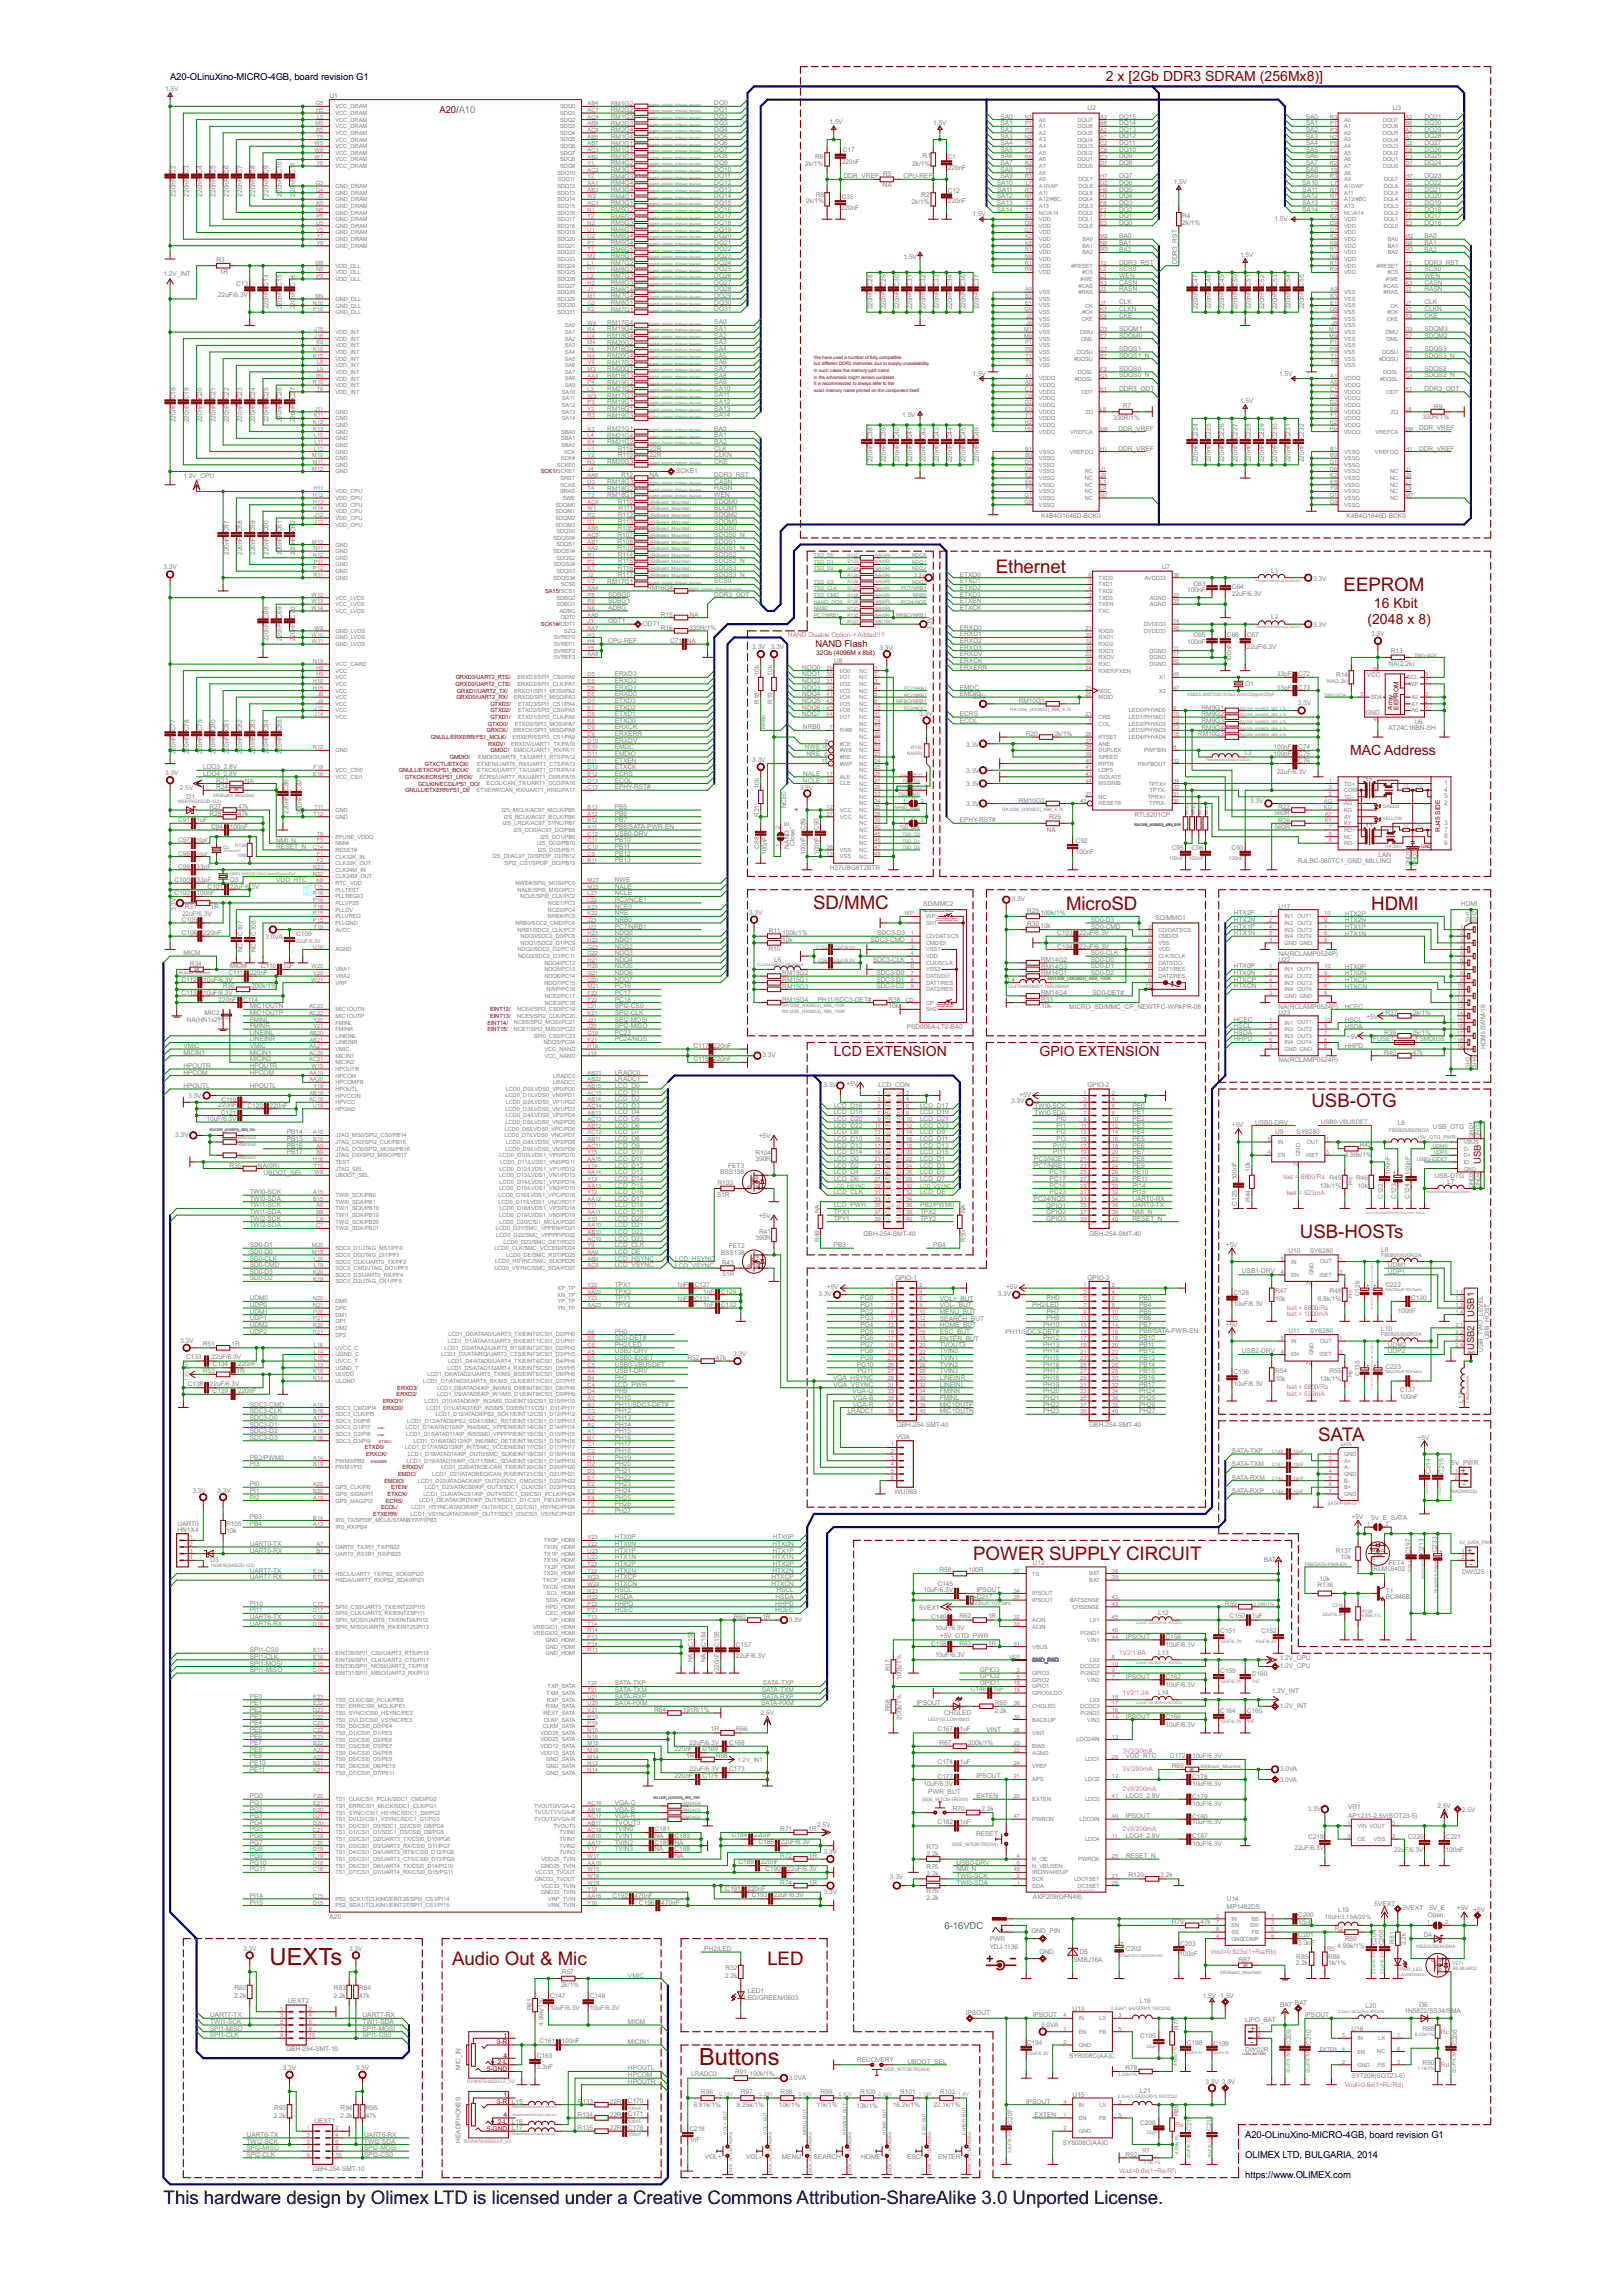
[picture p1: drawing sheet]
<svg xmlns="http://www.w3.org/2000/svg" width="210mm" height="297mm" viewBox="0 0 210 297" stroke-linecap="round" stroke-linejoin="round" font-family="sans-serif">
<defs><g id="words">
<g font-size="3.4" fill="#800000">
<text x="34.9" y="254.2">UEXTs</text>
<text x="90.5" y="267.1">Buttons</text>
</g>
<g font-size="2.7" fill="#800000">
<text x="128.9" y="74.1">Ethernet</text>
<text x="173.9" y="76.5">EEPROM</text>
<text x="105.2" y="117.6">SD/MMC</text>
<text x="138" y="117.7">MicroSD</text>
<text x="177.5" y="117.7">HDMI</text>
<text x="169.7" y="143.2">USB-OTG</text>
<text x="168.2" y="160.2">USB-HOSTs</text>
<text x="170.6" y="186.4">SATA</text>
<text x="125.9" y="201.9">POWER SUPPLY CIRCUIT</text>
<text x="58.5" y="254.2">Audio Out &amp; Mic</text>
<text x="99.3" y="254.2">LED</text>
</g>
<text font-size="2.7" x="21.1" y="285.2">This hardware design by Olimex LTD is licensed under a Creative Commons Attribution-ShareAlike 3.0 Unported License.</text>
<g font-size="2" fill="#800000">
<text x="143.1" y="10.5">2 x [2Gb DDR3 SDRAM (256Mx8)]</text>
<text x="177" y="80.8">(2048 x 8)</text>
<text x="177.8" y="78.6">16 Kbit</text>
<text x="174.7" y="97.7">MAC Address</text>
<text x="107.9" y="136.6">LCD EXTENSION</text>
<text x="134.5" y="136.6">GPIO EXTENSION</text>
</g>
<g font-size="1.4">
<text x="22" y="10.3">A20-OLinuXino-MICRO-4GB, board revision G1</text>
<text x="161.1" y="276.6">A20-OLinuXino-MICRO-4GB, board revision G1</text>
<text x="161.1" y="279.2">OLIMEX LTD, BULGARIA, 2014</text>
<text x="161.1" y="281.7">https://www.OLIMEX.com</text>
</g>
<g font-size="1.4" fill="#800000">
<text x="56.9" y="14.6">A20/A10</text>
<text x="105.5" y="83.7">NAND Flash</text>
<text x="191.6" y="150.6" transform="rotate(-90 191.6 150.6)">USB</text>
<text x="190.8" y="170.3" transform="rotate(-90 190.8 170.3)">USB1</text>
<text x="190.8" y="174.6" transform="rotate(-90 190.8 174.6)">USB2</text>
</g>
<g font-size="1.4" fill="#008080">
<text x="189" y="190.7">+</text>
<text x="189.3" y="192.4">-</text>
<text x="189.9" y="201">+</text>
<text x="190.2" y="202.7">-</text>
<text x="122.2" y="249.5">6-16VDC</text>
<text x="161.8" y="262.8">+</text>
<text x="161.8" y="264.6">-</text>
</g>
<g font-size="1" fill="#808080">
<text x="21.4" y="11.8">1.5V</text>
<text x="42.6" y="12.6">U1</text>
<text x="79.1" y="13.7">RM1G2</text>
<text x="79.1" y="15.4">RM1G3</text>
<text x="79.1" y="18">RM1G4</text>
<text x="79.1" y="14.5">RM2G2</text>
<text x="79.1" y="16.3">RM2G3</text>
<text x="79.1" y="17.1">RM2G4</text>
<text x="92.4" y="13.6">DQ0</text>
<text x="92.4" y="14.5">DQ1</text>
<text x="92.4" y="15.3">DQ2</text>
<text x="92.4" y="16.2">DQ3</text>
<text x="92.4" y="17.1">DQ4</text>
<text x="92.4" y="17.9">DQ5</text>
<text x="107.4" y="16">1.5V</text>
<text x="120.8" y="16.1">1.5V</text>
<text x="129.5" y="17.1">SA2</text>
<text x="129.5" y="17.9">SA3</text>
<text x="129.5" y="16.2">SA1</text>
<text x="129.5" y="15.3">SA0</text>
<text x="140.7" y="14.2">U2</text>
<text x="144.8" y="17.9">DQ12</text>
<text x="144.8" y="17.1">DQ13</text>
<text x="144.8" y="16.2">DQ14</text>
<text x="144.8" y="15.3">DQ15</text>
<text x="169" y="17.1">SA2</text>
<text x="169" y="17.9">SA3</text>
<text x="169" y="16.2">SA1</text>
<text x="169" y="15.3">SA0</text>
<text x="180.2" y="14.2">U3</text>
<text x="184.3" y="17.9">DQ28</text>
<text x="184.3" y="17.1">DQ29</text>
<text x="184.3" y="16.2">DQ30</text>
<text x="184.3" y="15.3">DQ31</text>
<text x="79.1" y="19.7">RM1G1</text>
<text x="79.1" y="18.8">RM2G1</text>
<text x="79.1" y="20.5">RM3G2</text>
<text x="79.1" y="22.3">RM3G3</text>
<text x="79.1" y="21.4">RM4G2</text>
<text x="79.1" y="23.1">RM4G3</text>
<text x="79.1" y="24">RM4G4</text>
<text x="92.4" y="18.8">DQ6</text>
<text x="92.4" y="19.6">DQ7</text>
<text x="92.4" y="20.5">DQ8</text>
<text x="92.4" y="21.4">DQ9</text>
<text x="92.4" y="22.2">DQ10</text>
<text x="92.4" y="23.1">DQ11</text>
<text x="92.4" y="23.9">DQ12</text>
<text x="104.2" y="21.4">2k/1%</text>
<text x="105.5" y="20.6">R6</text>
<text x="108.9" y="21.3">220nF</text>
<text x="109.1" y="19.6">C17</text>
<text x="109.2" y="23">DDR_VREF R5</text>
<text x="116.9" y="23">CPU-REF</text>
<text x="118" y="21.4">2k/1%</text>
<text x="119.4" y="20.4">R1</text>
<text x="122.6" y="20.6">C1</text>
<text x="122.7" y="22">220nF</text>
<text x="129" y="23.9">SA10</text>
<text x="129.5" y="18.8">SA4</text>
<text x="129.5" y="19.6">SA5</text>
<text x="129.5" y="20.5">SA6</text>
<text x="129.5" y="21.4">SA7</text>
<text x="129.5" y="22.2">SA8</text>
<text x="129.5" y="23.1">SA9</text>
<text x="144.8" y="23.9">DQ6</text>
<text x="144.8" y="23.1">DQ7</text>
<text x="144.8" y="21.4">DQ8</text>
<text x="144.8" y="20.5">DQ9</text>
<text x="144.8" y="19.6">DQ10</text>
<text x="144.8" y="18.8">DQ11</text>
<text x="151.9" y="23.9">1.5V</text>
<text x="168.5" y="23.9">SA10</text>
<text x="169" y="18.8">SA4</text>
<text x="169" y="19.6">SA5</text>
<text x="169" y="20.5">SA6</text>
<text x="169" y="21.4">SA7</text>
<text x="169" y="22.2">SA8</text>
<text x="169" y="23.1">SA9</text>
<text x="184.3" y="23.9">DQ22</text>
<text x="184.3" y="23.1">DQ23</text>
<text x="184.3" y="21.4">DQ24</text>
<text x="184.3" y="20.5">DQ25</text>
<text x="184.3" y="19.6">DQ26</text>
<text x="184.3" y="18.8">DQ27</text>
<text x="22.7" y="25.4" transform="rotate(-90 22.7 25.4)">220nF C2</text>
<text x="24.4" y="25.4" transform="rotate(-90 24.4 25.4)">220nF C3</text>
<text x="26.2" y="25.4" transform="rotate(-90 26.2 25.4)">220nF C4</text>
<text x="27.9" y="25.4" transform="rotate(-90 27.9 25.4)">220nF C5</text>
<text x="29.6" y="25.4" transform="rotate(-90 29.6 25.4)">220nF C6</text>
<text x="31.3" y="25.4" transform="rotate(-90 31.3 25.4)">220nF C7</text>
<text x="33" y="25.4" transform="rotate(-90 33 25.4)">220nF C8</text>
<text x="34.8" y="25.4" transform="rotate(-90 34.8 25.4)">220nF C9</text>
<text x="36.5" y="25.4" transform="rotate(-90 36.5 25.4)">220nF C10</text>
<text x="38.2" y="25.4" transform="rotate(-90 38.2 25.4)">220nF C11</text>
<text x="79.1" y="26.6">RM3G1</text>
<text x="79.1" y="24.8">RM3G4</text>
<text x="79.1" y="25.7">RM4G1</text>
<text x="79.1" y="27.4">RM5G2</text>
<text x="79.1" y="29.1">RM5G3</text>
<text x="79.1" y="28.3">RM6G2</text>
<text x="79.1" y="30">RM6G3</text>
<text x="92.4" y="24.8">DQ13</text>
<text x="92.4" y="25.7">DQ14</text>
<text x="92.4" y="26.5">DQ15</text>
<text x="92.4" y="27.4">DQ16</text>
<text x="92.4" y="28.2">DQ17</text>
<text x="92.4" y="29.1">DQ18</text>
<text x="92.4" y="29.9">DQ19</text>
<text x="104.3" y="26.3">2k/1%</text>
<text x="105.6" y="25.5">R8</text>
<text x="108.8" y="27.2">220nF</text>
<text x="108.9" y="25.7">C35</text>
<text x="114.2" y="24.2">NA</text>
<text x="118" y="26.3">2k/1%</text>
<text x="119.2" y="25.5">R2</text>
<text x="122.7" y="26.3">220nF</text>
<text x="122.7" y="25">C12</text>
<text x="125.9" y="27.9">1.5V</text>
<text x="129" y="25.7">SA12</text>
<text x="129" y="27.4">SA14</text>
<text x="129" y="26.5">SA13</text>
<text x="129.1" y="24.8">SA11</text>
<text x="144.8" y="29.1">DQ0</text>
<text x="144.8" y="28.2">DQ1</text>
<text x="144.8" y="27.4">DQ2</text>
<text x="144.8" y="26.5">DQ3</text>
<text x="144.8" y="25.6">DQ4</text>
<text x="144.8" y="24.8">DQ5</text>
<text x="153" y="29.1">2k/1%</text>
<text x="153" y="28.2">R4</text>
<text x="164.9" y="28.7">1.5V</text>
<text x="168.5" y="25.7">SA12</text>
<text x="168.5" y="27.4">SA14</text>
<text x="168.5" y="26.5">SA13</text>
<text x="168.6" y="24.8">SA11</text>
<text x="184.3" y="29.1">DQ16</text>
<text x="184.3" y="28.2">DQ17</text>
<text x="184.3" y="27.4">DQ18</text>
<text x="184.3" y="26.5">DQ19</text>
<text x="184.3" y="25.6">DQ20</text>
<text x="184.3" y="24.8">DQ21</text>
<text x="21.1" y="35.7">1.2V_INT</text>
<text x="28" y="33.9">R3</text>
<text x="28.4" y="35.4">1R</text>
<text x="79.1" y="33.4">RM5G1</text>
<text x="79.1" y="31.7">RM5G4</text>
<text x="79.1" y="32.6">RM6G1</text>
<text x="79.1" y="30.9">RM6G4</text>
<text x="79.1" y="34.3">RM7G2</text>
<text x="79.1" y="35.1">RM8G2</text>
<text x="92.4" y="30.8">DQ20</text>
<text x="92.4" y="31.7">DQ21</text>
<text x="92.4" y="32.5">DQ22</text>
<text x="92.4" y="33.4">DQ23</text>
<text x="92.4" y="34.2">DQ24</text>
<text x="92.4" y="35.1">DQ25</text>
<text x="92.4" y="36">DQ26</text>
<text x="116.9" y="33.5">1.5V</text>
<text x="144.8" y="30.8">BA0</text>
<text x="144.8" y="31.7">BA1</text>
<text x="144.8" y="36">WEN</text>
<text x="144.8" y="32.6">BA2</text>
<text x="144.8" y="34.2">DDR3_RST</text>
<text x="144.8" y="35.1">SCS0</text>
<text x="152.3" y="34.2" transform="rotate(-90 152.3 34.2)">DDR3_RST</text>
<text x="160.5" y="33.3">1.5V</text>
<text x="184.3" y="30.8">BA0</text>
<text x="184.3" y="31.7">BA1</text>
<text x="184.3" y="36">WEN</text>
<text x="184.3" y="32.6">BA2</text>
<text x="184.3" y="34.2">DDR3_RST</text>
<text x="184.3" y="35.1">SCS0</text>
<text x="28.2" y="38.4">22uF/6.3V</text>
<text x="30.6" y="36.9">C13</text>
<text x="34.8" y="40" transform="rotate(-90 34.8 40)">220nF C14</text>
<text x="36.5" y="40" transform="rotate(-90 36.5 40)">220nF C15</text>
<text x="38.2" y="40" transform="rotate(-90 38.2 40)">220nF C16</text>
<text x="79.1" y="40.3">RM7G1</text>
<text x="79.1" y="36">RM7G3</text>
<text x="79.1" y="38.6">RM7G4</text>
<text x="79.1" y="39.4">RM8G1</text>
<text x="79.1" y="36.9">RM8G3</text>
<text x="79.1" y="37.7">RM8G4</text>
<text x="92.4" y="42">SA0</text>
<text x="92.4" y="36.8">DQ27</text>
<text x="92.4" y="37.7">DQ28</text>
<text x="92.4" y="38.5">DQ29</text>
<text x="92.4" y="39.4">DQ30</text>
<text x="92.4" y="40.3">DQ31</text>
<text x="112.9" y="40" transform="rotate(-90 112.9 40)">220nF C28</text>
<text x="114.6" y="40" transform="rotate(-90 114.6 40)">220nF C29</text>
<text x="116.3" y="40" transform="rotate(-90 116.3 40)">220nF C30</text>
<text x="118.1" y="40" transform="rotate(-90 118.1 40)">220nF C31</text>
<text x="119.8" y="40" transform="rotate(-90 119.8 40)">220nF C32</text>
<text x="121.5" y="40" transform="rotate(-90 121.5 40)">220nF C33</text>
<text x="123.2" y="40" transform="rotate(-90 123.2 40)">220nF C34</text>
<text x="124.9" y="40" transform="rotate(-90 124.9 40)">220nF C36</text>
<text x="126.6" y="40" transform="rotate(-90 126.6 40)">220nF C37</text>
<text x="144.8" y="41.1">CKE</text>
<text x="144.8" y="39.4">CLK</text>
<text x="144.8" y="36.8">CASN</text>
<text x="144.8" y="37.7">RASN</text>
<text x="144.8" y="40.2">CLKN</text>
<text x="155" y="40" transform="rotate(-90 155 40)">220nF C47</text>
<text x="156.7" y="40" transform="rotate(-90 156.7 40)">220nF C48</text>
<text x="158.4" y="40" transform="rotate(-90 158.4 40)">220nF C49</text>
<text x="160.1" y="40" transform="rotate(-90 160.1 40)">220nF C50</text>
<text x="161.9" y="40" transform="rotate(-90 161.9 40)">220nF C51</text>
<text x="163.6" y="40" transform="rotate(-90 163.6 40)">220nF C52</text>
<text x="165.3" y="40" transform="rotate(-90 165.3 40)">220nF C53</text>
<text x="167" y="40" transform="rotate(-90 167 40)">220nF C54</text>
<text x="168.7" y="40" transform="rotate(-90 168.7 40)">220nF C55</text>
<text x="184.3" y="41.1">CKE</text>
<text x="184.3" y="39.4">CLK</text>
<text x="184.3" y="36.8">CASN</text>
<text x="184.3" y="37.7">RASN</text>
<text x="184.3" y="40.2">CLKN</text>
<text x="78.6" y="45.5">RM16G2</text>
<text x="78.6" y="47.2">RM17G2</text>
<text x="78.6" y="42">RM17G4</text>
<text x="78.6" y="43.7">RM18G4</text>
<text x="78.6" y="42.9">RM19G4</text>
<text x="78.6" y="44.6">RM20G2</text>
<text x="78.6" y="46.3">RM20G4</text>
<text x="92.4" y="43.7">SA2</text>
<text x="92.4" y="44.6">SA3</text>
<text x="92.4" y="45.4">SA4</text>
<text x="92.4" y="46.3">SA5</text>
<text x="92.4" y="47.1">SA6</text>
<text x="92.4" y="48">SA7</text>
<text x="92.4" y="42.8">SA1</text>
<text x="144.8" y="43.7">SDQM0</text>
<text x="144.8" y="42.8">SDQM1</text>
<text x="144.8" y="48">SDQS0</text>
<text x="144.8" y="45.4">SDQS1</text>
<text x="144.8" y="46.3">SDQS1_N</text>
<text x="184.3" y="48">SDQS2</text>
<text x="184.3" y="45.4">SDQS3</text>
<text x="184.3" y="46.3">SDQS3_N</text>
<text x="184.3" y="42.8">SDQM3</text>
<text x="184.3" y="43.7">SDQM2</text>
<text x="78.6" y="53.2">RM16G1</text>
<text x="78.6" y="48.9">RM16G3</text>
<text x="78.6" y="51.5">RM17G3</text>
<text x="78.6" y="52.3">RM19G1</text>
<text x="78.6" y="49.7">RM19G2</text>
<text x="78.6" y="48">RM20G1</text>
<text x="78.6" y="50.6">RM21G3</text>
<text x="92.4" y="48.8">SA8</text>
<text x="92.4" y="49.7">SA9</text>
<text x="92.4" y="50.6">SA10</text>
<text x="92.4" y="51.4">SA11</text>
<text x="92.4" y="52.3">SA12</text>
<text x="92.4" y="54">SA14</text>
<text x="92.4" y="53.1">SA13</text>
<text x="116.8" y="54">1.5V</text>
<text x="125.9" y="48.6">1.5V</text>
<text x="144.8" y="48.8">SDQS0_N</text>
<text x="144.8" y="50.6">DDR3_ODT</text>
<text x="145.3" y="52.8">R7</text>
<text x="160.5" y="52.2">1.5V</text>
<text x="165.5" y="48.7">1.5V</text>
<text x="184.3" y="50.6">DDR3_ODT</text>
<text x="184.3" y="48.8">SDQS2_N</text>
<text x="185.6" y="52.9">R9</text>
<text x="22.7" y="54.6" transform="rotate(-90 22.7 54.6)">220nF C18</text>
<text x="24.4" y="54.6" transform="rotate(-90 24.4 54.6)">220nF C19</text>
<text x="26.2" y="54.6" transform="rotate(-90 26.2 54.6)">220nF C20</text>
<text x="27.9" y="54.6" transform="rotate(-90 27.9 54.6)">220nF C21</text>
<text x="29.6" y="54.6" transform="rotate(-90 29.6 54.6)">220nF C22</text>
<text x="31.3" y="54.6" transform="rotate(-90 31.3 54.6)">220nF C23</text>
<text x="33" y="54.6" transform="rotate(-90 33 54.6)">220nF C24</text>
<text x="34.8" y="54.6" transform="rotate(-90 34.8 54.6)">220nF C25</text>
<text x="36.5" y="54.6" transform="rotate(-90 36.5 54.6)">220nF C26</text>
<text x="38.2" y="54.6" transform="rotate(-90 38.2 54.6)">220nF C27</text>
<text x="78.6" y="54">RM19G3</text>
<text x="78.6" y="55.8">RM21G1</text>
<text x="78.6" y="57.5">RM21G2</text>
<text x="78.6" y="56.6">RM21G4</text>
<text x="80" y="58.3">R118</text>
<text x="80" y="59.2">R119</text>
<text x="84.1" y="58.3">22R</text>
<text x="84.1" y="59.2">22R</text>
<text x="92.4" y="55.7">BA0</text>
<text x="92.4" y="56.6">BA1</text>
<text x="92.4" y="58.3">CLK</text>
<text x="92.4" y="59.2">CLKN</text>
<text x="92.4" y="57.4">BA2</text>
<text x="112.9" y="59.8" transform="rotate(-90 112.9 59.8)">220nF C38</text>
<text x="114.6" y="59.8" transform="rotate(-90 114.6 59.8)">220nF C39</text>
<text x="116.3" y="59.8" transform="rotate(-90 116.3 59.8)">220nF C40</text>
<text x="118.1" y="59.8" transform="rotate(-90 118.1 59.8)">220nF C41</text>
<text x="119.8" y="59.8" transform="rotate(-90 119.8 59.8)">220nF C42</text>
<text x="121.5" y="59.8" transform="rotate(-90 121.5 59.8)">220nF C43</text>
<text x="123.2" y="59.8" transform="rotate(-90 123.2 59.8)">220nF C44</text>
<text x="124.9" y="59.8" transform="rotate(-90 124.9 59.8)">220nF C45</text>
<text x="126.6" y="59.8" transform="rotate(-90 126.6 59.8)">220nF C46</text>
<text x="144" y="54.3">330R/1%</text>
<text x="144.7" y="55.8">DDR_VREF</text>
<text x="144.7" y="58.3">DDR_VREF</text>
<text x="155" y="59.8" transform="rotate(-90 155 59.8)">220nF C224</text>
<text x="156.7" y="59.8" transform="rotate(-90 156.7 59.8)">220nF C225</text>
<text x="158.4" y="59.8" transform="rotate(-90 158.4 59.8)">220nF C226</text>
<text x="160.1" y="59.8" transform="rotate(-90 160.1 59.8)">220nF C227</text>
<text x="161.9" y="59.8" transform="rotate(-90 161.9 59.8)">220nF C228</text>
<text x="163.6" y="59.8" transform="rotate(-90 163.6 59.8)">220nF C229</text>
<text x="165.3" y="59.8" transform="rotate(-90 165.3 59.8)">220nF C230</text>
<text x="167" y="59.8" transform="rotate(-90 167 59.8)">220nF C231</text>
<text x="168.7" y="59.8" transform="rotate(-90 168.7 59.8)">220nF C232</text>
<text x="183.6" y="55.7">DDR_VREF</text>
<text x="183.6" y="58.3">DDR_VREF</text>
<text x="184.1" y="54.2">330R/1%</text>
<text x="23.7" y="61.9">1.2V_CPU</text>
<text x="78.6" y="64.3">RM18G1</text>
<text x="78.6" y="63.5">RM18G2</text>
<text x="78.6" y="62.6">RM18G3</text>
<text x="78.6" y="60.1">RM20G3</text>
<text x="80" y="65.2">R110</text>
<text x="80.4" y="61.8">R12</text>
<text x="84.1" y="61.8">NA</text>
<text x="87.5" y="61.2">SCKE1</text>
<text x="92.4" y="60">CKE</text>
<text x="92.4" y="62.6">CASN</text>
<text x="92.4" y="63.4">RASN</text>
<text x="92.4" y="64.3">WEN</text>
<text x="92.4" y="65.2">SDQM0</text>
<text x="92.4" y="61.7">DDR3_RST</text>
<text x="29.6" y="71.8" transform="rotate(-90 29.6 71.8)">220nF C57</text>
<text x="31.3" y="71.8" transform="rotate(-90 31.3 71.8)">220nF C58</text>
<text x="33" y="71.8" transform="rotate(-90 33 71.8)">220nF C59</text>
<text x="34.8" y="71.8" transform="rotate(-90 34.8 71.8)">220nF C60</text>
<text x="36.5" y="71.8" transform="rotate(-90 36.5 71.8)">220nF C61</text>
<text x="38.2" y="71.8" transform="rotate(-90 38.2 71.8)">220nF C62</text>
<text x="79.9" y="68.6">R106</text>
<text x="79.9" y="69.5">R107</text>
<text x="79.9" y="70.3">R108</text>
<text x="79.9" y="71.2">R109</text>
<text x="80" y="66.9">R112</text>
<text x="80" y="67.7">R113</text>
<text x="80" y="66">R111</text>
<text x="92.4" y="66">SDQM1</text>
<text x="92.4" y="68.6">SDQS0</text>
<text x="92.4" y="70.3">SDQS1</text>
<text x="92.4" y="69.5">SDQS0_N</text>
<text x="92.4" y="71.2">SDQS1_N</text>
<text x="92.4" y="67.7">SDQM3</text>
<text x="92.4" y="66.9">SDQM2</text>
<text x="134.7" y="67">K4B4G1646D-BCK0</text>
<text x="174.2" y="67">K4B4G1646D-BCK0</text>
<text x="21.1" y="73.7">3.3V</text>
<text x="78.6" y="75.5">RM17G1</text>
<text x="78.7" y="77.2">SDBG0</text>
<text x="80" y="72">R114</text>
<text x="80" y="72.9">R115</text>
<text x="80" y="73.8">R116</text>
<text x="80" y="74.6">R117</text>
<text x="83.7" y="76.4">RM16G4</text>
<text x="92.4" y="77.2">DDR3_ODT</text>
<text x="92.4" y="72">SDQS2</text>
<text x="92.4" y="72.9">SDQS2_N</text>
<text x="92.4" y="73.8">SDQS3</text>
<text x="92.4" y="74.6">SDQS3_N</text>
<text x="92.4" y="75.5">SCS0</text>
<text x="124.2" y="74.6">ETXD0</text>
<text x="124.2" y="75.5">ETXD1</text>
<text x="124.2" y="76.3">ETXD2</text>
<text x="124.2" y="77.2">ETXD3</text>
<text x="150.4" y="73.6">U7</text>
<text x="153.6" y="76.6">100nF</text>
<text x="154.4" y="75.8">C63</text>
<text x="159.4" y="77.1">22uF/6.3V</text>
<text x="159.4" y="76.2">C64</text>
<text x="164.5" y="74.1">L1</text>
<text x="169.9" y="75.1">3.3V</text>
<text x="34.8" y="83" transform="rotate(-90 34.8 83)">220nF C68</text>
<text x="36.5" y="83" transform="rotate(-90 36.5 83)">220nF C69</text>
<text x="38.2" y="83" transform="rotate(-90 38.2 83)">220nF C70</text>
<text x="78.7" y="83.2">CPU-REF</text>
<text x="78.7" y="80.6">ODT1</text>
<text x="78.7" y="78.9">ADBG</text>
<text x="78.7" y="78">SDBG1</text>
<text x="83.2" y="81">ODT1</text>
<text x="85.5" y="81.5">R16</text>
<text x="85.5" y="79.8">R15</text>
<text x="86.7" y="83.2">C71 NA</text>
<text x="89.2" y="81.5">330R/1%</text>
<text x="89.2" y="79.8">NA</text>
<text x="97.4" y="84">3.3V 3.3V</text>
<text x="120.6" y="81.5" transform="rotate(-90 120.6 81.5)">3.3V</text>
<text x="124.2" y="78">ETXEN</text>
<text x="124.2" y="81.5">ERXD0</text>
<text x="124.2" y="82.3">ERXD1</text>
<text x="124.2" y="83.2">ERXD2</text>
<text x="124.2" y="78.9">ETXCK</text>
<text x="153.6" y="83.3">100nF</text>
<text x="154.4" y="82.5">C65</text>
<text x="158.8" y="82.5">C66</text>
<text x="161.4" y="83.9">22uF/6.3V</text>
<text x="161.4" y="82.5">C67</text>
<text x="164.5" y="80.1">L2</text>
<text x="169.9" y="81.1">3.3V</text>
<text x="177.4" y="82.3">3.3V</text>
<text x="79.6" y="89.2">ERXD1</text>
<text x="79.6" y="88.4">ERXD2</text>
<text x="79.6" y="87.5">ERXD3</text>
<text x="98.2" y="87.4" transform="rotate(-90 98.2 87.4)">10k</text>
<text x="99.9" y="87.4" transform="rotate(-90 99.9 87.4)">10k</text>
<text x="103.8" y="86.6">NDQ0</text>
<text x="103.8" y="87.5">NDQ1</text>
<text x="103.8" y="88.4">NDQ2</text>
<text x="103.8" y="89.2">NDQ3</text>
<text x="107.9" y="85.8">U8</text>
<text x="113.8" y="84.1">3.3V</text>
<text x="124.2" y="84.1">ERXD3</text>
<text x="124.2" y="84.9">ERXDV</text>
<text x="124.2" y="86.6">ERXERR</text>
<text x="124.2" y="89.2">EMDC</text>
<text x="124.2" y="85.8">ERXCK</text>
<text x="159.4" y="85.7" transform="rotate(-90 159.4 85.7)">100nF</text>
<text x="161.1" y="88.7">Q1</text>
<text x="165.2" y="87.5">33pF</text>
<text x="165.2" y="89.2">33pF</text>
<text x="168" y="87.5">C72</text>
<text x="168" y="89.2">C73</text>
<text x="172.9" y="87.5">R14</text>
<text x="176.9" y="87.6">VCC</text>
<text x="179.7" y="86.2">NA(2.2k)</text>
<text x="180" y="84.5">R13</text>
<text x="79.6" y="93.5">ETXD0</text>
<text x="79.6" y="92.6">ETXD1</text>
<text x="79.6" y="91.8">ETXD2</text>
<text x="79.6" y="90.9">ETXD3</text>
<text x="79.6" y="90.1">ERXD0</text>
<text x="79.6" y="95.2">ERXERR</text>
<text x="79.6" y="94.4">ERXCK</text>
<text x="98.2" y="91.1" transform="rotate(-90 98.2 91.1)">R18</text>
<text x="99.9" y="91.1" transform="rotate(-90 99.9 91.1)">R19</text>
<text x="103.8" y="90.1">NDQ4</text>
<text x="103.8" y="90.9">NDQ5</text>
<text x="103.8" y="91.8">NDQ6</text>
<text x="103.8" y="92.6">NDQ7</text>
<text x="103.9" y="94.4">NRB0</text>
<text x="119" y="92.7">3.3V</text>
<text x="124.2" y="90.1">EMDIO</text>
<text x="124.2" y="93.5">ECOL</text>
<text x="124.2" y="92.6">ECRS</text>
<text x="125.9" y="90.5">3.3V</text>
<text x="131.8" y="91">RM10G1</text>
<text x="132.8" y="95.3">R20</text>
<text x="136.4" y="95.2">2k/1%</text>
<text x="155" y="95.3">RM10G3</text>
<text x="155.5" y="91.8">RM9G1</text>
<text x="155.5" y="92.7">RM9G2</text>
<text x="155.5" y="93.6">RM9G3</text>
<text x="155.5" y="94.4">RM9G4</text>
<text x="168" y="91.2">3.3V</text>
<text x="176.7" y="92.5">GND</text>
<text x="179.7" y="94.5">AT24C16BN-SH</text>
<text x="183" y="93.6">U6</text>
<text x="21.4" y="100.3">3.3V</text>
<text x="22.7" y="97.6" transform="rotate(-90 22.7 97.6)">220nF C77</text>
<text x="24.4" y="97.6" transform="rotate(-90 24.4 97.6)">220nF C78</text>
<text x="26.2" y="97.6" transform="rotate(-90 26.2 97.6)">220nF C79</text>
<text x="26.3" y="99.5">LDO3_2.8V</text>
<text x="26.3" y="100.4">LDO4_2.8V</text>
<text x="27.9" y="97.6" transform="rotate(-90 27.9 97.6)">220nF C80</text>
<text x="28" y="101.2">R23</text>
<text x="29.6" y="97.6" transform="rotate(-90 29.6 97.6)">220nF C81</text>
<text x="31.3" y="97.6" transform="rotate(-90 31.3 97.6)">220nF C82</text>
<text x="31.7" y="101.3">NA</text>
<text x="33" y="97.6" transform="rotate(-90 33 97.6)">220nF C83</text>
<text x="34.8" y="97.6" transform="rotate(-90 34.8 97.6)">220nF C84</text>
<text x="36.5" y="97.6" transform="rotate(-90 36.5 97.6)">220nF C85</text>
<text x="79.6" y="98.7">ETXEN</text>
<text x="79.6" y="96.1">ERXDV</text>
<text x="79.6" y="96.9">EMDC</text>
<text x="79.6" y="97.8">EMDIO</text>
<text x="79.6" y="101.2">ECOL</text>
<text x="79.6" y="100.4">ECRS</text>
<text x="79.6" y="99.5">ETXCK</text>
<text x="97.4" y="98.6">3.3V</text>
<text x="103.9" y="101.2">NCLE</text>
<text x="104" y="100.4">NALE</text>
<text x="104.1" y="96.9">NWE</text>
<text x="104.4" y="97.8">NRE</text>
<text x="125.1" y="96.6">3.3V</text>
<text x="125.1" y="100">3.3V</text>
<text x="125.1" y="101.7">3.3V</text>
<text x="161.1" y="97.7">L3</text>
<text x="164.8" y="96.9">100nF</text>
<text x="164.8" y="97.8">100nF</text>
<text x="165.2" y="100.2">22uF/6.3V</text>
<text x="168" y="96.9">C74</text>
<text x="168" y="97.8">C75</text>
<text x="168" y="98.7">C76</text>
<text x="186.9" y="101.6">1</text>
<text x="23" y="106.4">C91</text>
<text x="23.3" y="102.2">2.5V</text>
<text x="24.2" y="103.4">D1</text>
<text x="25.4" y="106.4">1uF</text>
<text x="27.1" y="105.5">R28</text>
<text x="27.1" y="104.7">R27</text>
<text x="27.3" y="107.3">C94</text>
<text x="28" y="102">R24</text>
<text x="29.7" y="107.3">100nF</text>
<text x="30.8" y="105.5">47k</text>
<text x="30.8" y="104.7">47k</text>
<text x="37.3" y="105.3" transform="rotate(-90 37.3 105.3)">220nF C86</text>
<text x="39" y="105.3" transform="rotate(-90 39 105.3)">220nF C87</text>
<text x="79.6" y="102.1">EPHY-RST#</text>
<text x="79.6" y="107.3">PB8/SATA-PWR-EN</text>
<text x="79.6" y="106.4">PB7</text>
<text x="79.6" y="105.5">PB6</text>
<text x="79.6" y="104.7">PB5</text>
<text x="98.2" y="105.7" transform="rotate(-90 98.2 105.7)">R21</text>
<text x="98.2" y="102" transform="rotate(-90 98.2 102)">10k</text>
<text x="101.7" y="104.6" transform="rotate(-90 101.7 104.6)">NCE0</text>
<text x="103.5" y="102.1">3.3V</text>
<text x="104.2" y="107.4" transform="rotate(-90 104.2 107.4)">C89</text>
<text x="106" y="107.4" transform="rotate(-90 106 107.4)">C90</text>
<text x="124.2" y="106.4">EPHY-RST#</text>
<text x="125.1" y="104.3">3.3V</text>
<text x="131.8" y="103.9">RM10G2</text>
<text x="135.5" y="107.6">NA</text>
<text x="135.8" y="106">R25</text>
<text x="146.8" y="105.7">RTL8201CP</text>
<text x="161.8" y="103.9">3.3V</text>
<text x="164.9" y="105.5">560R</text>
<text x="164.9" y="107.2">560R</text>
<text x="165.4" y="104.7">R22</text>
<text x="165.4" y="106.4">R26</text>
<text x="186.9" y="102.4">4</text>
<text x="186.9" y="103.3">5</text>
<text x="186.9" y="104.2">2</text>
<text x="186.9" y="106.7">3</text>
<text x="186.9" y="107.6">7</text>
<text x="23" y="112.4">C99</text>
<text x="23" y="109">C97</text>
<text x="23" y="110.7">C98</text>
<text x="25.4" y="112.4">33pF</text>
<text x="35.7" y="109.9">RESET_N</text>
<text x="35.7" y="109">NMI_N</text>
<text x="79.6" y="108.1">USB0-DRV</text>
<text x="79.6" y="109">PB10</text>
<text x="79.6" y="111.5">PB13</text>
<text x="79.6" y="110.7">PB12</text>
<text x="79.6" y="109.8">PB11</text>
<text x="98.2" y="109.8" transform="rotate(-90 98.2 109.8)">C88</text>
<text x="99.3" y="110.6" transform="rotate(-90 99.3 110.6)">100nF</text>
<text x="102.1" y="109.8" transform="rotate(-90 102.1 109.8)">NAND_E</text>
<text x="102.8" y="109.4" transform="rotate(-90 102.8 109.4)">Close</text>
<text x="104.2" y="110.6" transform="rotate(-90 104.2 110.6)">100nF</text>
<text x="106" y="110.6" transform="rotate(-90 106 110.6)">100nF</text>
<text x="107.4" y="112.5">H27UBG8T2BTR</text>
<text x="139.2" y="110.5">100nF</text>
<text x="139.2" y="109.1">C92</text>
<text x="151.7" y="110">C95</text>
<text x="154.2" y="110">C96</text>
<text x="159.4" y="110">C93</text>
<text x="167.9" y="111.7">RJLBC-060TC1_GND_MILLING</text>
<text x="178.4" y="110.8">LAN</text>
<text x="186.9" y="108.5">8</text>
<text x="186.9" y="109.3">6</text>
<text x="22.6" y="114.1">C100</text>
<text x="22.6" y="115.8">C102</text>
<text x="22.7" y="117.9" transform="rotate(-90 22.7 117.9)">3.3V</text>
<text x="23.5" y="119.3">C105</text>
<text x="23.6" y="118.5">22uF/6.3V</text>
<text x="23.9" y="117.6">R31</text>
<text x="25.4" y="114.1">33pF</text>
<text x="25.4" y="115.8">100nF</text>
<text x="26.9" y="115">C101</text>
<text x="27.2" y="117.6">1R</text>
<text x="29.7" y="115">22uF/6.3V</text>
<text x="29.7" y="114.1">Q3</text>
<text x="35.7" y="114.1">VDD_RTC</text>
<text x="79.6" y="114.1">NWE</text>
<text x="79.6" y="115">NALE</text>
<text x="79.6" y="115.8">NCLE</text>
<text x="79.6" y="117.6">NCE0</text>
<text x="79.6" y="118.4">NRE</text>
<text x="79.6" y="119.3">NRB0</text>
<text x="79.6" y="116.7">PC3/NCE1</text>
<text x="96.9" y="118.3">3.3V</text>
<text x="119.5" y="117.3">SD/MMC2</text>
<text x="131" y="116.6">3.3V</text>
<text x="132.9" y="119.8">R30</text>
<text x="132.9" y="118.1">R29</text>
<text x="134.6" y="118.4">100k/1%</text>
<text x="141.2" y="119.3">SD0-D3</text>
<text x="149.5" y="119">SD/MMC1</text>
<text x="159.7" y="118.4">HTX2P</text>
<text x="159.7" y="119.3">HTX2N</text>
<text x="165.4" y="117.6">U17</text>
<text x="174" y="118.5">HTX2P</text>
<text x="174" y="119.3">HTX2N</text>
<text x="189.1" y="117.3">HDMI</text>
<text x="23.5" y="121">C106</text>
<text x="23.7" y="123.6">MICM</text>
<text x="24.6" y="125">R34</text>
<text x="26.3" y="120.9">220nF</text>
<text x="29.7" y="125.3">MICM</text>
<text x="31.4" y="123.2" transform="rotate(-90 31.4 123.2)">NC</text>
<text x="31.4" y="121.1" transform="rotate(-90 31.4 121.1)">C107</text>
<text x="33.1" y="123.2" transform="rotate(-90 33.1 123.2)">NC</text>
<text x="33.1" y="121.1" transform="rotate(-90 33.1 121.1)">C108</text>
<text x="33.8" y="125.3">C110</text>
<text x="34.4" y="121.5">3.0VA</text>
<text x="36.6" y="125.3">1uF</text>
<text x="38.3" y="121.1">C109</text>
<text x="79.6" y="121">NDQ0</text>
<text x="79.6" y="121.9">NDQ1</text>
<text x="79.6" y="122.7">NDQ2</text>
<text x="79.6" y="123.6">NDQ3</text>
<text x="79.6" y="124.4">NDQ4</text>
<text x="79.6" y="125.3">NDQ5</text>
<text x="79.6" y="120.1">PC7/NRB1</text>
<text x="99.4" y="123">R10</text>
<text x="99.5" y="120.6">R11</text>
<text x="100.2" y="124.4">L5</text>
<text x="101.2" y="121.9">10k</text>
<text x="101.2" y="121">100k/1%</text>
<text x="112.7" y="121.9">SDC3-CMD</text>
<text x="112.9" y="124.4">SDC3-CLK</text>
<text x="113.5" y="121">SDC3-D3</text>
<text x="134.6" y="120.1">10k</text>
<text x="134.7" y="124.5">RM14G2</text>
<text x="134.7" y="125.3">RM14G3</text>
<text x="136.8" y="122.7">C104</text>
<text x="136.8" y="121">C103</text>
<text x="139.7" y="122.7">22uF/6.3V</text>
<text x="139.7" y="121">22uF/6.3V</text>
<text x="141.2" y="125.3">SD0-D1</text>
<text x="141.2" y="124.4">SD0-D0</text>
<text x="141.2" y="123.6">SD0-CLK</text>
<text x="141.2" y="120.1">SD0-CMD</text>
<text x="159.7" y="120.1">HTX1P</text>
<text x="159.7" y="121">HTX1N</text>
<text x="159.7" y="125.3">HTX0P</text>
<text x="165.4" y="123.7">NA(RCLAMP0524P)</text>
<text x="165.4" y="124.5">U22</text>
<text x="174" y="120.2">HTX1P</text>
<text x="174" y="121">HTX1N</text>
<text x="174" y="125.3">HTX0P</text>
<text x="23.5" y="127">C112</text>
<text x="23.5" y="128.7">C113</text>
<text x="26.3" y="127">10uF/6.3V</text>
<text x="26.3" y="128.7">10uF/6.3V</text>
<text x="26.5" y="131.3">MIC2</text>
<text x="28.2" y="129.6">220nF</text>
<text x="28.8" y="127.9">R36</text>
<text x="29.6" y="126.1">C111</text>
<text x="31.5" y="129.6">C114</text>
<text x="32.3" y="126.1">220nF</text>
<text x="32.3" y="130.4">MIC1OUTN</text>
<text x="32.3" y="131.3">MIC1OUTP</text>
<text x="32.5" y="127.9">200k/1%</text>
<text x="79.6" y="126.1">NDQ6</text>
<text x="79.6" y="127">NDQ7</text>
<text x="79.6" y="130.4">SPI2-CS0</text>
<text x="79.6" y="131.3">SPI2-CLK</text>
<text x="79.6" y="129.6">PC18</text>
<text x="79.6" y="128.7">PC17</text>
<text x="79.6" y="127.9">PC16</text>
<text x="101.2" y="127">RM15G1</text>
<text x="101.2" y="126.2">RM15G2</text>
<text x="101.2" y="127.9">RM15G3</text>
<text x="101.2" y="129.6">RM15G4</text>
<text x="105.8" y="129.6">PH11/SDC3-DET#</text>
<text x="113.4" y="126.1">SDC3-D0</text>
<text x="113.4" y="127">SDC3-D1</text>
<text x="113.4" y="127.9">SDC3-D2</text>
<text x="115" y="130.4">10k</text>
<text x="115" y="129.6">R38</text>
<text x="130.4" y="127">L4</text>
<text x="134.7" y="130.4">10k</text>
<text x="134.7" y="126.2">RM14G1</text>
<text x="134.7" y="128.8">RM14G4</text>
<text x="134.7" y="129.6">R33</text>
<text x="138.4" y="130.6">MICRO_SD/MMC_CP_NEWTFC-WPAPR-08</text>
<text x="141.2" y="126.1">SD0-D2</text>
<text x="141.4" y="128.7">SD0-DET#</text>
<text x="159.7" y="126.1">HTX0N</text>
<text x="159.7" y="127">HTXCP</text>
<text x="159.7" y="127.9">HTXCN</text>
<text x="165.4" y="130.6">NA(RCLAMP0524P)</text>
<text x="165.4" y="131.3">U23</text>
<text x="174" y="126.2">HTX0N</text>
<text x="174" y="127">HTXCP</text>
<text x="174" y="127.9">HTXCN</text>
<text x="174" y="130.5">HCEC</text>
<text x="176.8" y="131.9">+5V</text>
<text x="179.3" y="131.3">R37</text>
<text x="182.8" y="131.3">2k/1%</text>
<text x="23.7" y="135.6">VMIC</text>
<text x="23.7" y="136.5">MICIN1</text>
<text x="24.2" y="132.2">NA(HN1x2)</text>
<text x="32.3" y="135.6">VMIC</text>
<text x="32.3" y="136.5">MICIN1</text>
<text x="32.3" y="137.3">MICIN2</text>
<text x="32.3" y="132.2">FMINL</text>
<text x="32.3" y="133">FMINR</text>
<text x="32.3" y="133.9">LINEINL</text>
<text x="32.3" y="134.7">LINEINR</text>
<text x="79.6" y="134.7">PC24/NQS</text>
<text x="79.6" y="132.2">SPI2-MOSI</text>
<text x="79.6" y="133">SPI2-MISO</text>
<text x="79.6" y="133.9">PC23</text>
<text x="89.8" y="137.3">C118</text>
<text x="89.8" y="135.6">C117</text>
<text x="92.3" y="137.3">220nF</text>
<text x="92.3" y="135.6">220nF</text>
<text x="98.7" y="136.8">3.3V</text>
<text x="117.3" y="133.1">PSD006A-LT2-BA0</text>
<text x="159.7" y="132.2">HCEC</text>
<text x="159.7" y="133">HSCL</text>
<text x="159.7" y="133.9">HSDA</text>
<text x="159.7" y="134.7">HHPD</text>
<text x="165.4" y="137.4">NA(RCLAMP0524P)</text>
<text x="174" y="132.2">HSCL</text>
<text x="174" y="133.1">HSDA</text>
<text x="174" y="135.6">HHPD</text>
<text x="174.3" y="134.4">+5V</text>
<text x="177.7" y="134.7">FUSE1</text>
<text x="179.1" y="136.5">R40</text>
<text x="179.1" y="133.9">R39</text>
<text x="182.8" y="136.5">47k</text>
<text x="182.8" y="133.9">2k/1%</text>
<text x="183.2" y="134.7">FSMD035</text>
<text x="192.2" y="135.7" transform="rotate(-90 192.2 135.7)">HDMI-SWM-19</text>
<text x="23.7" y="138.2">HPOUTR</text>
<text x="23.7" y="139">HPCOM</text>
<text x="23.7" y="140.7">HPOUTL</text>
<text x="24.4" y="142.1">3.3V</text>
<text x="28.2" y="143.3">220nF</text>
<text x="28.6" y="142.5">C119</text>
<text x="32" y="143.4">C120</text>
<text x="32.3" y="138.2">HPOUTR</text>
<text x="32.3" y="139">HPCOM</text>
<text x="32.3" y="140.7">HPOUTL</text>
<text x="34.9" y="143.4">220nF</text>
<text x="79.6" y="139">LRADC0</text>
<text x="79.6" y="142.5">LCD_D2</text>
<text x="79.6" y="143.3">LCD_D3</text>
<text x="79.6" y="141.6">LCD_D1</text>
<text x="79.6" y="140.7">LCD_D0</text>
<text x="79.6" y="139.9">LRADC1</text>
<text x="106.6" y="140.6">3.3V</text>
<text x="107.9" y="143.3">LCD_D16</text>
<text x="109.5" y="140.5">+5V</text>
<text x="113.7" y="140.6">LCD_CON</text>
<text x="119.1" y="143.3">LCD_D17</text>
<text x="130.8" y="142.8">3.3V</text>
<text x="131.9" y="141.9">+5V</text>
<text x="133.9" y="143.4">TWI0-SCK</text>
<text x="140.7" y="140.7">GPIO-2</text>
<text x="146.5" y="143.4">PE0</text>
<text x="22.7" y="147.1">3.3V</text>
<text x="26.7" y="145">10uF/6.3V</text>
<text x="28.6" y="144.2">C121</text>
<text x="37.1" y="146.8">PB14</text>
<text x="37.1" y="147.6">PB15</text>
<text x="37.1" y="148.5">PB16</text>
<text x="37.1" y="149.3">PB17</text>
<text x="79.6" y="144.2">LCD_D4</text>
<text x="79.6" y="145">LCD_D5</text>
<text x="79.6" y="145.9">LCD_D6</text>
<text x="79.6" y="146.8">LCD_D7</text>
<text x="79.6" y="149.3">LCD_D10</text>
<text x="79.6" y="148.5">LCD_D9</text>
<text x="79.6" y="147.6">LCD_D8</text>
<text x="97.8" y="149.4">R104</text>
<text x="98.2" y="147.3">+5V</text>
<text x="107.9" y="147.6">LCD_D10</text>
<text x="107.9" y="148.5">LCD_D12</text>
<text x="107.9" y="149.3">LCD_D14</text>
<text x="107.9" y="144.2">LCD_D18</text>
<text x="107.9" y="145">LCD_D20</text>
<text x="107.9" y="145.9">LCD_D22</text>
<text x="107.9" y="146.8">LCD_D8</text>
<text x="119.1" y="147.6">LCD_D11</text>
<text x="119.1" y="148.5">LCD_D13</text>
<text x="119.1" y="149.3">LCD_D15</text>
<text x="119.1" y="144.2">LCD_D19</text>
<text x="119.1" y="145">LCD_D21</text>
<text x="119.1" y="145.9">LCD_D23</text>
<text x="119.1" y="146.8">LCD_D9</text>
<text x="133.9" y="144.2">TWI0-SDA</text>
<text x="136.2" y="148.5">PI10</text>
<text x="136.3" y="149.3">PI11</text>
<text x="136.7" y="147.6">PI3</text>
<text x="136.7" y="145">PI0</text>
<text x="136.7" y="145.9">PI1</text>
<text x="136.7" y="146.8">PI2</text>
<text x="146.5" y="145.9">PE3</text>
<text x="146.5" y="146.8">PE4</text>
<text x="146.5" y="147.6">PE5</text>
<text x="146.5" y="148.5">PE6</text>
<text x="146.5" y="149.3">PE7</text>
<text x="146.5" y="145">PE2</text>
<text x="146.5" y="144.2">PE1</text>
<text x="159.4" y="145.8">+5V</text>
<text x="162.4" y="145.5">USB0-DRV</text>
<text x="165" y="146.7">U9</text>
<text x="167.8" y="146.7">SY6280</text>
<text x="174" y="149.6">4.99k/1%</text>
<text x="176" y="148.4">R42</text>
<text x="180.9" y="145.6">L6</text>
<text x="185.4" y="146">USB_OTG</text>
<text x="29.7" y="151.1">R35</text>
<text x="32.3" y="154.5">TWI0-SCK</text>
<text x="32.3" y="155.3">TWI0-SDA</text>
<text x="33.4" y="151.1">NA(0R)</text>
<text x="34.1" y="152">UBOOT_SEL</text>
<text x="79.6" y="150.2">LCD_D11</text>
<text x="79.6" y="151.1">LCD_D12</text>
<text x="79.6" y="151.9">LCD_D13</text>
<text x="79.6" y="152.8">LCD_D14</text>
<text x="79.6" y="153.6">LCD_D15</text>
<text x="79.6" y="155.3">LCD_D17</text>
<text x="79.6" y="154.5">LCD_D16</text>
<text x="92.9" y="154.9">51R</text>
<text x="92.9" y="153.3">R103</text>
<text x="93.2" y="151.9">BSS138</text>
<text x="94.2" y="151.1">FET3</text>
<text x="97.8" y="150.1">390R</text>
<text x="107.9" y="151.1">LCD_D2</text>
<text x="107.9" y="151.9">LCD_D4</text>
<text x="107.9" y="152.8">LCD_D6</text>
<text x="107.9" y="154.5">LCD_CLK</text>
<text x="107.9" y="150.2">LCD_D0</text>
<text x="119.1" y="151.1">LCD_D3</text>
<text x="119.1" y="151.9">LCD_D5</text>
<text x="119.1" y="152.8">LCD_D7</text>
<text x="119.1" y="154.5">LCD_DE</text>
<text x="119.1" y="150.2">LCD_D1</text>
<text x="133.8" y="155.3">PC24/NQS</text>
<text x="133.8" y="150.2">PC3/NCE1</text>
<text x="133.8" y="151.1">PC7/NRB1</text>
<text x="135.8" y="154.5">PC23</text>
<text x="135.8" y="153.6">PC18</text>
<text x="135.8" y="152.8">PC17</text>
<text x="135.8" y="151.9">PC16</text>
<text x="146.5" y="150.2">PE8</text>
<text x="146.5" y="151.1">PE9</text>
<text x="146.5" y="151.9">PE10</text>
<text x="146.5" y="152.8">PE11</text>
<text x="146.5" y="155.4">UART0-RX</text>
<text x="146.5" y="153.6">PI14</text>
<text x="146.5" y="154.5">PI15</text>
<text x="160.1" y="156" transform="rotate(-90 160.1 156)">C125</text>
<text x="160.1" y="152.7" transform="rotate(-90 160.1 152.7)">100nF</text>
<text x="161.8" y="155.5" transform="rotate(-90 161.8 155.5)">R44</text>
<text x="161.8" y="151.6" transform="rotate(-90 161.8 151.6)">10k</text>
<text x="170.8" y="153.7">13k/1%</text>
<text x="175.5" y="152.7">R46</text>
<text x="175.7" y="153.7">10k</text>
<text x="179" y="155.1" transform="rotate(-90 179 155.1)">C122</text>
<text x="179.9" y="152" transform="rotate(-90 179.9 152)">100nF</text>
<text x="180.7" y="155.1" transform="rotate(-90 180.7 155.1)">C123</text>
<text x="182.4" y="155.1" transform="rotate(-90 182.4 155.1)">C124</text>
<text x="182.5" y="152" transform="rotate(-90 182.5 152)">100nF</text>
<text x="185.6" y="152.4">USB-OTG</text>
<text x="187.3" y="153.1">L7</text>
<text x="32.3" y="156.2">TWI1-SCK</text>
<text x="32.3" y="157.1">TWI1-SDA</text>
<text x="32.3" y="161.4">SD0-D1</text>
<text x="32.3" y="157.9">TWI2-SCK</text>
<text x="32.3" y="158.8">TWI2-SDA</text>
<text x="79.6" y="156.2">LCD_D18</text>
<text x="79.6" y="157.1">LCD_D19</text>
<text x="79.6" y="157.9">LCD_D20</text>
<text x="79.6" y="158.8">LCD_D21</text>
<text x="79.6" y="159.6">LCD_D22</text>
<text x="79.6" y="160.5">LCD_D23</text>
<text x="79.6" y="161.4">LCD_CLK</text>
<text x="94.3" y="161.4">FET2</text>
<text x="97.8" y="160.4">390R</text>
<text x="98.2" y="157.6">+5V</text>
<text x="98.2" y="159.7">R41</text>
<text x="106" y="160.7" transform="rotate(-90 106 160.7)">R49</text>
<text x="106" y="157" transform="rotate(-90 106 157)">NA</text>
<text x="107.9" y="157.1">TPX1</text>
<text x="107.9" y="157.9">TPY1</text>
<text x="107.9" y="161.4">PB3</text>
<text x="107.9" y="156.2">LCD_PWR</text>
<text x="111.8" y="159.9">GBH-254-SMT-40</text>
<text x="119.1" y="157.1">TPX2</text>
<text x="119.1" y="157.9">TPY2</text>
<text x="119.1" y="156.2">PB2/PWM0</text>
<text x="120.8" y="161.4">PB4</text>
<text x="124.9" y="160.7" transform="rotate(-90 124.9 160.7)">R50</text>
<text x="124.9" y="157" transform="rotate(-90 124.9 157)">NA</text>
<text x="135.4" y="158">GPIO3</text>
<text x="135.4" y="157.1">GPIO2</text>
<text x="135.4" y="156.2">GPIO1</text>
<text x="141" y="159.9">GBH-254-SMT-40</text>
<text x="146.5" y="158">RESET_N</text>
<text x="146.5" y="157.1">NMI_N</text>
<text x="146.5" y="156.2">UART0-TX</text>
<text x="158.7" y="161.3">+5V</text>
<text x="178.7" y="161.9">L8</text>
<text x="32.3" y="162.2">SD0-D0</text>
<text x="32.3" y="163.1">SD0-CLK</text>
<text x="32.3" y="163.9">SD0-CMD</text>
<text x="32.3" y="164.8">SD0-D3</text>
<text x="32.3" y="165.7">SD0-D2</text>
<text x="79.6" y="166.5">TPX1</text>
<text x="79.6" y="167.4">TPX2</text>
<text x="79.6" y="163.1">LCD_HSYNC</text>
<text x="79.6" y="163.9">LCD_VSYNC</text>
<text x="79.6" y="162.2">LCD_DE</text>
<text x="87.4" y="163.1">LCD_HSYNC</text>
<text x="87.4" y="164">LCD_VSYNC</text>
<text x="87.6" y="166.6">1nF</text>
<text x="89.9" y="166.6">C127</text>
<text x="91" y="167.4">1nF</text>
<text x="93.3" y="162.3">BSS138</text>
<text x="93.3" y="167.4">C129</text>
<text x="93.4" y="163.7">R43</text>
<text x="93.5" y="165.1">51R</text>
<text x="105.9" y="167.7">3.3V</text>
<text x="107" y="166.8">+5V</text>
<text x="115.8" y="165.6">GPIO-1</text>
<text x="129.1" y="167.7">3.3V</text>
<text x="130.2" y="166.8">+5V</text>
<text x="140.7" y="165.6">GPIO-3</text>
<text x="159.6" y="167.5">C128</text>
<text x="160.7" y="164.7">USB1-DRV</text>
<text x="165" y="167.3">R47</text>
<text x="166.7" y="162.1">U10</text>
<text x="169.5" y="162.1">SY6280</text>
<text x="172" y="167.3">R48</text>
<text x="176" y="167.7" transform="rotate(-90 176 167.7)">C126</text>
<text x="179.3" y="166.5">C222</text>
<text x="179.6" y="164.8">UDP1</text>
<text x="179.6" y="163.9">UDM1</text>
<text x="23.3" y="173.7">3.3V</text>
<text x="32.3" y="170.8">UDP1</text>
<text x="32.3" y="169.9">UDM1</text>
<text x="32.3" y="169.1">UDP0</text>
<text x="32.3" y="168.2">UDM0</text>
<text x="32.3" y="171.7">UDM2</text>
<text x="32.3" y="172.5">UDP2</text>
<text x="79.6" y="168.2">TPY1</text>
<text x="79.6" y="169.1">TPY2</text>
<text x="79.6" y="173.4">SD0-DET#</text>
<text x="79.6" y="172.5">PH0</text>
<text x="87.6" y="168.3">1nF</text>
<text x="89.9" y="168.3">C131</text>
<text x="91" y="169.1">1nF</text>
<text x="93.3" y="169.1">C132</text>
<text x="111.4" y="168.2">PG0</text>
<text x="111.4" y="169.1">PG1</text>
<text x="111.4" y="169.9">PG2</text>
<text x="111.4" y="170.8">PG3</text>
<text x="111.4" y="171.7">PG4</text>
<text x="111.4" y="172.5">PG5</text>
<text x="111.4" y="173.4">PG6</text>
<text x="121.6" y="168.3">VOL+_BUT</text>
<text x="121.6" y="169.1">VOL-_BUT</text>
<text x="121.6" y="170">MENU_BUT</text>
<text x="121.6" y="170.9">SEARCH_BUT</text>
<text x="121.6" y="172.6">ESC_BUT</text>
<text x="121.6" y="173.4">ENTER_BUT</text>
<text x="121.6" y="171.7">HOME_BUT</text>
<text x="130.1" y="172.6">PH11/SDC3-DET#</text>
<text x="133.6" y="169.1">PH2/LED</text>
<text x="135" y="173.4">PH12</text>
<text x="135" y="171.7">PH10</text>
<text x="135.4" y="170.8">PH9</text>
<text x="135.4" y="169.9">PH7</text>
<text x="135.4" y="168.2">PH0</text>
<text x="147.4" y="168.2">PB3</text>
<text x="147.4" y="169.1">PB4</text>
<text x="147.4" y="173.4">PB10</text>
<text x="147.4" y="172.5">PB8/SATA-PWR-EN</text>
<text x="147.4" y="171.7">PB7</text>
<text x="147.4" y="170.8">PB6</text>
<text x="147.4" y="169.9">PB5</text>
<text x="158.7" y="171.7">+5V</text>
<text x="159.6" y="169">10uF/6.3V</text>
<text x="165" y="168.3">10k</text>
<text x="166.7" y="172.4">U11</text>
<text x="169.5" y="172.4">SY6280</text>
<text x="170.5" y="168.3">6.8k/1%</text>
<text x="178.7" y="172.2">L10</text>
<text x="180.9" y="169.8">100nF</text>
<text x="182.6" y="168.1">C130</text>
<text x="192.7" y="173.3" transform="rotate(-90 192.7 173.3)">USB_HOST</text>
<text x="24.1" y="175.9">C133</text>
<text x="24.3" y="179.3">C138</text>
<text x="26.3" y="174.2">R51</text>
<text x="26.3" y="177.7">R53</text>
<text x="27.2" y="179.3">22uF/6.3V</text>
<text x="27.4" y="175.9">22uF/6.3V</text>
<text x="27.5" y="176.7">C134</text>
<text x="30" y="174.2">1R</text>
<text x="30.6" y="177.7">1R</text>
<text x="30.8" y="176.7">220nF</text>
<text x="79.6" y="176.8">USB0-VBUSDET</text>
<text x="79.6" y="176">USB0-IDDET</text>
<text x="79.6" y="179.4">LCD_PWR</text>
<text x="79.6" y="177.7">USB1-DRV</text>
<text x="79.6" y="175.1">USB2-DRV</text>
<text x="79.6" y="178.5">PH7</text>
<text x="79.6" y="174.2">PH2/LED</text>
<text x="89" y="176">R52</text>
<text x="92.6" y="176">47k</text>
<text x="94.9" y="175.4">3.3V</text>
<text x="107.8" y="178.6">VGA_HSYNC</text>
<text x="107.9" y="179.4">VGA_VSYNC</text>
<text x="110.9" y="176.8">PG10</text>
<text x="110.9" y="177.7">PG11</text>
<text x="111.4" y="174.2">PG7</text>
<text x="111.4" y="175.1">PG8</text>
<text x="111.4" y="176">PG9</text>
<text x="121.6" y="179.4">LINEINL</text>
<text x="121.6" y="178.5">LINEINR</text>
<text x="121.6" y="175.1">TVIN0</text>
<text x="121.6" y="176">TVIN1</text>
<text x="121.6" y="176.8">TVIN2</text>
<text x="121.6" y="177.7">TVIN3</text>
<text x="121.6" y="174.2">TVOUT3</text>
<text x="135" y="179.4">PH19</text>
<text x="135" y="178.5">PH18</text>
<text x="135" y="177.7">PH17</text>
<text x="135" y="176.8">PH16</text>
<text x="135" y="176">PH15</text>
<text x="135" y="175.1">PH14</text>
<text x="135" y="174.2">PH13</text>
<text x="147.4" y="176">PB13</text>
<text x="147.4" y="175.1">PB12</text>
<text x="147.4" y="174.2">PB11</text>
<text x="147.4" y="176.8">PB14</text>
<text x="147.4" y="177.7">PB15</text>
<text x="147.4" y="178.5">PB16</text>
<text x="147.4" y="179.4">PB17</text>
<text x="159.6" y="179.3">10uF/6.3V</text>
<text x="159.6" y="177.8">C136</text>
<text x="160.7" y="175">USB2-DRV</text>
<text x="165" y="178.6">10k</text>
<text x="165" y="177.6">R54</text>
<text x="170.8" y="178.6">13k/1%</text>
<text x="172" y="177.6">R55</text>
<text x="176" y="178" transform="rotate(-90 176 178)">C135</text>
<text x="179.3" y="177.1">C223</text>
<text x="179.6" y="174.2">UDM2</text>
<text x="179.6" y="175.1">UDP2</text>
<text x="191.9" y="174.9" transform="rotate(-90 191.9 174.9)">USB_TWO_LEVEL</text>
<text x="27.5" y="180.2">C139</text>
<text x="30.8" y="180.2">220nF</text>
<text x="32.3" y="182">SDC3-CMD</text>
<text x="32.3" y="182.8">SDC3-CLK</text>
<text x="32.3" y="183.7">SDC3-D0</text>
<text x="32.3" y="184.6">SDC3-D1</text>
<text x="32.3" y="185.4">SDC3-D2</text>
<text x="79.6" y="182">PH11/SDC3-DET#</text>
<text x="79.6" y="185.4">PH15</text>
<text x="79.6" y="184.6">PH14</text>
<text x="79.6" y="183.7">PH13</text>
<text x="79.6" y="182.8">PH12</text>
<text x="79.6" y="181.1">PH10</text>
<text x="79.6" y="180.3">PH9</text>
<text x="109.7" y="182.8">LRADC1</text>
<text x="110.3" y="180.3">VGA-G</text>
<text x="110.4" y="182">VGA-R</text>
<text x="110.4" y="181.1">VGA-B</text>
<text x="116.1" y="184.6">GBH-254-SMT-40</text>
<text x="121.6" y="182.8">MIC1OUTN</text>
<text x="121.6" y="182">MIC1OUTP</text>
<text x="121.6" y="181.1">FMINL</text>
<text x="121.6" y="180.3">FMINR</text>
<text x="135" y="182.8">PH23</text>
<text x="135" y="182">PH22</text>
<text x="135" y="181.1">PH21</text>
<text x="135" y="180.3">PH20</text>
<text x="141" y="184.6">GBH-254-SMT-40</text>
<text x="147.4" y="182.8">PH27</text>
<text x="147.4" y="182">PH26</text>
<text x="147.4" y="181.1">PH25</text>
<text x="147.4" y="180.3">PH24</text>
<text x="181.2" y="181">100nF</text>
<text x="181.2" y="180.1">C137</text>
<text x="189.4" y="181.5" transform="rotate(-90 189.4 181.5)">L11</text>
<text x="32.3" y="188.8">PB2/PWM0</text>
<text x="32.3" y="189.7">PI3</text>
<text x="32.3" y="186.3">SDC3-D3</text>
<text x="79.6" y="191.4">PH22</text>
<text x="79.6" y="190.6">PH21</text>
<text x="79.6" y="189.7">PH20</text>
<text x="79.6" y="188.8">PH19</text>
<text x="79.6" y="188">PH18</text>
<text x="79.6" y="187.1">PH17</text>
<text x="79.6" y="186.3">PH16</text>
<text x="116" y="186.1">VGA</text>
<text x="159.4" y="188">SATA-TXP</text>
<text x="159.4" y="189.7">SATA-TXM</text>
<text x="159.4" y="191.4">SATA-RXM</text>
<text x="183.5" y="186.3">+5V</text>
<text x="185.1" y="190.7" transform="rotate(-90 185.1 190.7)">C214</text>
<text x="186.9" y="190.7" transform="rotate(-90 186.9 190.7)">C215</text>
<text x="187.9" y="189.5">5V_PWR</text>
<text x="22.9" y="197.4">UART0</text>
<text x="24.9" y="193.1">3.3V</text>
<text x="28.1" y="193.1">3.3V</text>
<text x="29.3" y="197.4">R105</text>
<text x="32.3" y="196.6">PB3</text>
<text x="32.3" y="197.4">PB4</text>
<text x="32.3" y="192.3">PI0</text>
<text x="32.3" y="193.1">PI1</text>
<text x="32.3" y="194">PI2</text>
<text x="79.6" y="195.7">PH27</text>
<text x="79.6" y="194.9">PH26</text>
<text x="79.6" y="194">PH25</text>
<text x="79.6" y="193.1">PH24</text>
<text x="79.6" y="192.3">PH23</text>
<text x="115.8" y="193.3">WU06S</text>
<text x="159.4" y="193.1">SATA-RXP</text>
<text x="174.9" y="196.6">+5V</text>
<text x="177.5" y="196.7">5V_E_SATA</text>
<text x="23" y="198.2">HN1X4</text>
<text x="27.2" y="202.1">D3</text>
<text x="29.3" y="198.3">10k</text>
<text x="32.3" y="200.1">UART0-TX</text>
<text x="32.3" y="200.9">UART0-RX</text>
<text x="32.3" y="203.4">UART7-TX</text>
<text x="79.6" y="202.6">HTX2P</text>
<text x="79.6" y="203.4">HTX2N</text>
<text x="79.6" y="200.9">HTX1P</text>
<text x="79.6" y="201.7">HTX1N</text>
<text x="79.6" y="199.2">HTX0P</text>
<text x="79.6" y="200">HTX0N</text>
<text x="100" y="203.4">HTX2N</text>
<text x="100" y="201.7">HTX1N</text>
<text x="100" y="200">HTX0N</text>
<text x="100" y="202.6">HTX2P</text>
<text x="100" y="200.9">HTX1P</text>
<text x="100" y="199.2">HTX0P</text>
<text x="121.6" y="203.4">R58</text>
<text x="125.3" y="203.4">100R</text>
<text x="133.7" y="202.5">U12</text>
<text x="163.5" y="202.1">BAT</text>
<text x="172.9" y="200.9">R137</text>
<text x="173.5" y="201.7">10k</text>
<text x="177.5" y="203.2">IRLML6402</text>
<text x="179.7" y="202.5">FET4</text>
<text x="182.5" y="201.1" transform="rotate(-90 182.5 201.1)">C197</text>
<text x="184.2" y="201.1" transform="rotate(-90 184.2 201.1)">C213</text>
<text x="186" y="200.8" transform="rotate(-90 186 200.8)">C233</text>
<text x="189.2" y="203.6">DW02S</text>
<text x="32.3" y="204.3">UART7-RX</text>
<text x="32.3" y="209.5">UART6-TX</text>
<text x="32.3" y="207.7">PI10</text>
<text x="32.3" y="208.6">PI11</text>
<text x="79.6" y="204.3">HTXCP</text>
<text x="79.6" y="205.2">HTXCN</text>
<text x="79.6" y="208.6">HCEC</text>
<text x="79.6" y="206">HSCL</text>
<text x="79.6" y="206.9">HSDA</text>
<text x="79.6" y="207.7">HHPD</text>
<text x="95" y="209.5">R60</text>
<text x="98.7" y="209.5">1R</text>
<text x="99.8" y="205.2">HTXCN</text>
<text x="99.9" y="204.3">HTXCP</text>
<text x="100.3" y="208.6">HCEC</text>
<text x="100.3" y="207.7">HHPD</text>
<text x="100.4" y="206.9">HSDA</text>
<text x="100.5" y="206">HSCL</text>
<text x="102.1" y="209.8">3.3V</text>
<text x="118.9" y="208.2">5VEXT</text>
<text x="119.5" y="206">10uF/6.3V</text>
<text x="120.5" y="209.5">C149</text>
<text x="121.3" y="205.2">C145</text>
<text x="124.2" y="209.4">R62</text>
<text x="126.4" y="206">IPSOUT</text>
<text x="126.4" y="206.8">C217</text>
<text x="127.9" y="209.4">1R</text>
<text x="149.9" y="208.9">L12</text>
<text x="158.5" y="207.7">R59</text>
<text x="159.1" y="209.4">C150</text>
<text x="162" y="209.4">1uF</text>
<text x="170.5" y="205.4">R136</text>
<text x="170.8" y="204.5">10k</text>
<text x="179.3" y="206.8">BC846B</text>
<text x="179.3" y="206.1">T1</text>
<text x="32.3" y="215.5">SPI1-MOSI</text>
<text x="32.3" y="214.6">SPI1-CLK</text>
<text x="32.3" y="213.8">SPI1-CS0</text>
<text x="32.3" y="210.3">UART6-RX</text>
<text x="89.6" y="215.1" transform="rotate(-90 89.6 215.1)">NA</text>
<text x="89.6" y="213" transform="rotate(-90 89.6 213)">C153</text>
<text x="91.4" y="215.1" transform="rotate(-90 91.4 215.1)">NA</text>
<text x="91.4" y="213" transform="rotate(-90 91.4 213)">C154</text>
<text x="93.1" y="213" transform="rotate(-90 93.1 213)">C155</text>
<text x="95.2" y="214.5">22uF/6.3V</text>
<text x="95.2" y="213">C157</text>
<text x="120.5" y="212.9">C158</text>
<text x="121" y="210.9">10uF/6.3V</text>
<text x="121" y="214.3">10uF/6.3V</text>
<text x="121.6" y="211.9">+5V_OTG_PWR</text>
<text x="124.2" y="212.9">R63</text>
<text x="127.9" y="212.9">1R</text>
<text x="145.7" y="212">IPSOUT</text>
<text x="149.9" y="214.1">L13</text>
<text x="150.8" y="213.1">10uF/6.3V</text>
<text x="150.8" y="212.1">C156</text>
<text x="157.9" y="211.3">C151</text>
<text x="163.2" y="211.3">C152</text>
<text x="165.6" y="214.7">1.2V_CPU</text>
<text x="165.6" y="215.8">1.2V_CPU</text>
<text x="32.3" y="216.3">SPI1-MISO</text>
<text x="32.3" y="221.5">PE2</text>
<text x="32.3" y="220.6">PE1</text>
<text x="32.3" y="219.8">PE0</text>
<text x="79.6" y="218">SATA-TXP</text>
<text x="79.6" y="219.8">SATA-RXP</text>
<text x="79.6" y="218.9">SATA-TXM</text>
<text x="79.6" y="220.6">SATA-RXM</text>
<text x="84.7" y="221.5">R64</text>
<text x="88.4" y="221.5">191R/1%</text>
<text x="93.1" y="216.2" transform="rotate(-90 93.1 216.2)">220nF</text>
<text x="98.4" y="221.8">2.5V</text>
<text x="98.5" y="220.6">SATA-RXM</text>
<text x="98.6" y="218.9">SATA-TXM</text>
<text x="98.6" y="219.8">SATA-RXP</text>
<text x="98.7" y="218">SATA-TXP</text>
<text x="115.2" y="221.4" transform="rotate(-90 115.2 221.4)">R56</text>
<text x="115.2" y="216.2" transform="rotate(-90 115.2 216.2)">R17</text>
<text x="116.6" y="217.3" transform="rotate(-90 116.6 217.3)">100k/1%</text>
<text x="118.6" y="220.6">IPSOUT</text>
<text x="122.2" y="221.9">CHGLED</text>
<text x="125.6" y="218.8">C146</text>
<text x="126.8" y="216.4">GPIO3</text>
<text x="126.8" y="217.1">GPIO2</text>
<text x="126.8" y="218">GPIO1</text>
<text x="128.5" y="218.8">1uF</text>
<text x="128.7" y="221.6">2.2k</text>
<text x="128.7" y="220.5">R65</text>
<text x="145.7" y="217.2">IPSOUT</text>
<text x="149.9" y="219.2">L14</text>
<text x="150.8" y="218.2">10uF/6.3V</text>
<text x="150.8" y="217.2">C162</text>
<text x="157.9" y="216.5">C159</text>
<text x="157.9" y="221.6">C164</text>
<text x="161.4" y="221.6">C165</text>
<text x="162" y="216.9">C160</text>
<text x="164.6" y="219">1.2V_INT</text>
<text x="165.6" y="221">1.2V_INT</text>
<text x="32.3" y="222.3">PE3</text>
<text x="32.3" y="223.2">PE4</text>
<text x="32.3" y="224.1">PE5</text>
<text x="32.3" y="224.9">PE6</text>
<text x="32.3" y="225.8">PE7</text>
<text x="32.3" y="226.6">PE8</text>
<text x="32.3" y="227.5">PE9</text>
<text x="87.3" y="226.6">220nF</text>
<text x="88.8" y="227.5">1R</text>
<text x="89.2" y="225.7">22uF/6.3V</text>
<text x="90.9" y="226.6">C169</text>
<text x="92" y="224">1R</text>
<text x="92.6" y="227.5">R68</text>
<text x="94.4" y="225.7">C168</text>
<text x="95.2" y="224">R66</text>
<text x="116.6" y="222.5" transform="rotate(-90 116.6 222.5)">200k/1%</text>
<text x="121.3" y="224">C167</text>
<text x="121.6" y="225.7">R67</text>
<text x="124.2" y="224">1uF</text>
<text x="125.3" y="225.7">200k/1%</text>
<text x="127.6" y="224.1">VINT</text>
<text x="145.7" y="222.3">IPSOUT</text>
<text x="145.7" y="227.5">VDD_RTC</text>
<text x="150.8" y="223.4">10uF/6.3V</text>
<text x="150.8" y="222.4">C166</text>
<text x="151.4" y="227.4">C172</text>
<text x="154.3" y="227.4">10uF/6.3V</text>
<text x="32.3" y="228.4">PE10</text>
<text x="32.3" y="229.2">PE11</text>
<text x="32.3" y="232.6">PG0</text>
<text x="32.3" y="233.5">PG1</text>
<text x="79.6" y="233.5">VGA-G</text>
<text x="87.3" y="230">220nF</text>
<text x="89.2" y="229.1">22uF/6.3V</text>
<text x="90.9" y="230">C175</text>
<text x="94.4" y="229.1">C173</text>
<text x="119.5" y="231.1">10uF/6.3V</text>
<text x="120.1" y="232.1">PWR_BUT</text>
<text x="121.3" y="228.3">C174</text>
<text x="121.3" y="230.1">C177</text>
<text x="124.2" y="228.3">1uF</text>
<text x="126.4" y="232.6">EXTEN</text>
<text x="126.4" y="230.1">IPSOUT</text>
<text x="145.7" y="232.6">LDO3_2.8V</text>
<text x="151.7" y="228.7">R69</text>
<text x="154.3" y="231.1">10uF/6.3V</text>
<text x="154.3" y="233.7">10uF/6.3V</text>
<text x="154.3" y="230.1">C178</text>
<text x="154.3" y="232.7">C179</text>
<text x="165.6" y="230.5">3.0VA</text>
<text x="165.6" y="229.1">3.0VA</text>
<text x="186" y="233.9">2.5V</text>
<text x="32.3" y="234.4">PG2</text>
<text x="32.3" y="235.2">PG3</text>
<text x="32.3" y="236.1">PG4</text>
<text x="32.3" y="236.9">PG5</text>
<text x="32.3" y="237.8">PG6</text>
<text x="32.3" y="238.7">PG7</text>
<text x="32.3" y="239.5">PG8</text>
<text x="79.6" y="234.4">VGA-B</text>
<text x="79.6" y="235.2">VGA-R</text>
<text x="79.6" y="236.9">TVIN0</text>
<text x="79.6" y="237.8">TVIN1</text>
<text x="79.6" y="238.7">TVIN2</text>
<text x="79.6" y="239.5">TVIN3</text>
<text x="79.6" y="236.1">TVOUT3</text>
<text x="84.7" y="237.8">NA</text>
<text x="84.7" y="239.5">NA</text>
<text x="84.7" y="236.9">C181</text>
<text x="84.7" y="238.7">C185 NA</text>
<text x="87.3" y="237.8">C183</text>
<text x="87.3" y="239.5">C188</text>
<text x="94.7" y="237.7">C184</text>
<text x="97.6" y="237.7">220nF</text>
<text x="98.2" y="238.6">C186</text>
<text x="101" y="236.9">R71</text>
<text x="101" y="238.6">22uF/6.3V</text>
<text x="104.6" y="236.9">1R</text>
<text x="105.7" y="236.4">2.5V</text>
<text x="106.6" y="239.9">3.3V</text>
<text x="119.9" y="239.2">R73</text>
<text x="121.3" y="236">C182</text>
<text x="123.3" y="234.3">R70</text>
<text x="124.2" y="236">1nF</text>
<text x="126.3" y="237.5">RESET</text>
<text x="127" y="234.3">2.2k</text>
<text x="145.7" y="235.2">IPSOUT</text>
<text x="145.7" y="237.8">LDO4_2.8V</text>
<text x="154.3" y="236">10uF/6.3V</text>
<text x="154.3" y="238.8">10uF/6.3V</text>
<text x="154.3" y="235.3">C180</text>
<text x="154.3" y="237.8">C187</text>
<text x="167.5" y="239.4">22uF/6.3V</text>
<text x="169.2" y="234.4">3.3V</text>
<text x="169.3" y="237.9">C219</text>
<text x="174.5" y="235.1">AP1231-2.5V(SOT23-5)</text>
<text x="174.5" y="234.1">VR1</text>
<text x="180.4" y="239.6">22u</text>
<text x="181.8" y="239.6">F/6.3V</text>
<text x="182.2" y="237.9">C220</text>
<text x="187.1" y="239.6">100nF</text>
<text x="187.1" y="237.9">C221</text>
<text x="189.2" y="234.4">2.5V</text>
<text x="32.3" y="240.4">PG9</text>
<text x="32.3" y="241.2">PG10</text>
<text x="32.3" y="242.1">PG11</text>
<text x="32.3" y="245.5">PI14</text>
<text x="79.3" y="245.5">C192</text>
<text x="82.1" y="245.5">470nF</text>
<text x="87.3" y="240.4">NA</text>
<text x="93.9" y="244.6">C191</text>
<text x="95.6" y="241.2">C189</text>
<text x="96.7" y="244.6">220nF</text>
<text x="97.3" y="245.4">C193</text>
<text x="98.4" y="241.2">220nF</text>
<text x="99" y="242">C190</text>
<text x="100.2" y="245.4">22uF/6.3V</text>
<text x="101" y="243.8">R74</text>
<text x="101" y="240.4">R72</text>
<text x="101.9" y="242">22uF/6.3V</text>
<text x="104.7" y="243.8">1R</text>
<text x="104.7" y="240.4">1R</text>
<text x="106.6" y="245">3.3V</text>
<text x="115.2" y="243.1">3.3V</text>
<text x="119.9" y="240.1">2.2k</text>
<text x="119.9" y="242.7">2.2k</text>
<text x="119.9" y="245.8">2.2k</text>
<text x="119.9" y="241.8">R75</text>
<text x="119.9" y="245">R76</text>
<text x="123.8" y="242.1">NMI_N</text>
<text x="123.8" y="241.2">USB0-DRV</text>
<text x="123.8" y="243">TWI0-SCK</text>
<text x="123.8" y="243.8">TWI0-SDA</text>
<text x="133.7" y="245.7">AXP209(QFN48)</text>
<text x="145.7" y="240.4">RESET_N</text>
<text x="146" y="242.9">R120</text>
<text x="150.2" y="242.9">2.2k</text>
<text x="158.8" y="245.9">U14</text>
<text x="32.3" y="246.4">PI15</text>
<text x="42.6" y="248.2">A20</text>
<text x="82.7" y="246.4">C196</text>
<text x="85.6" y="246.4">470nF</text>
<text x="128.1" y="251.2">PWR</text>
<text x="133.5" y="250.1">GND_PIN</text>
<text x="151.7" y="248.9">R79</text>
<text x="152.7" y="251.7">C203</text>
<text x="155.3" y="248.9">47k</text>
<text x="158.8" y="246.9">MP1482DS</text>
<text x="168" y="249">10nF</text>
<text x="168" y="251.6">3.3nF</text>
<text x="168" y="248">C200</text>
<text x="168" y="250.6">C201</text>
<text x="173.1" y="252">4.99k/1%</text>
<text x="173.2" y="247.4">L19</text>
<text x="174" y="251.1">R80</text>
<text x="177.9" y="246.5">5VEXT</text>
<text x="178.1" y="251.7" transform="rotate(-90 178.1 251.7)">C204</text>
<text x="179.1" y="251.7" transform="rotate(-90 179.1 251.7)">C205</text>
<text x="180.5" y="251.5" transform="rotate(-90 180.5 251.5)">R81</text>
<text x="181.5" y="247.1">5VEXT</text>
<text x="181.9" y="251.7" transform="rotate(-90 181.9 251.7)">2.2k</text>
<text x="184.2" y="250.6">D4</text>
<text x="184.8" y="248">Open</text>
<text x="185" y="247.2">5V_E</text>
<text x="188.5" y="247.1">+5V</text>
<text x="190.7" y="247.4">+5V</text>
<text x="30.3" y="257.5">R82</text>
<text x="31.5" y="252.4">3.3V</text>
<text x="43.2" y="257.5">R83</text>
<text x="45.2" y="252.4">3.3V</text>
<text x="46.5" y="257.5">R84</text>
<text x="72.6" y="257.1">2k/1%</text>
<text x="72.7" y="255.4">R57</text>
<text x="81.3" y="255.8">VMIC</text>
<text x="91.1" y="252.4">PH2/LED</text>
<text x="93.9" y="255.9">2.2k</text>
<text x="93.9" y="254.9">R32</text>
<text x="96.8" y="257.8">LED1</text>
<text x="128.1" y="252.1">YDJ-1136</text>
<text x="134.5" y="252.8">GND</text>
<text x="138.9" y="253.9">SMBJ16A</text>
<text x="139.7" y="252.8">D5</text>
<text x="145.7" y="252.4">C202</text>
<text x="152.6" y="253.1">100nF</text>
<text x="160.3" y="253.8">R87</text>
<text x="167.7" y="254.2">2.2k</text>
<text x="167.8" y="253.4">R85</text>
<text x="171.9" y="254.2">1k/1%</text>
<text x="171.9" y="253.4">R86</text>
<text x="27.2" y="262.7">SPI1-MISO</text>
<text x="27.2" y="263.6">SPI1-CLK</text>
<text x="27.2" y="261.9">TWI1-SCK</text>
<text x="27.2" y="261">UART7-TX</text>
<text x="30.3" y="258.5">2.2k</text>
<text x="37.3" y="259.1">UEXT2</text>
<text x="43.2" y="258.5">2.2k</text>
<text x="46.5" y="258.5">47k</text>
<text x="46.9" y="261.9">TWI1-SDA</text>
<text x="46.9" y="261">UART7-RX</text>
<text x="46.9" y="262.7">SPI1-MOSI</text>
<text x="46.9" y="263.6">SPI1-CS0</text>
<text x="68.8" y="260.1" transform="rotate(-90 68.8 260.1)">R61</text>
<text x="70.4" y="262.1" transform="rotate(-90 70.4 262.1)">4.99k/1%</text>
<text x="71.2" y="260">10uF/6.3V</text>
<text x="71.2" y="258.5">C147</text>
<text x="76.3" y="260">10uF/6.3V</text>
<text x="76.3" y="258.5">C148</text>
<text x="81.3" y="261.9">MICM</text>
<text x="96.3" y="258.8">LED/GREEN/0603</text>
<text x="125" y="260.6">IPSOUT</text>
<text x="133.7" y="261">IPSOUT</text>
<text x="134.7" y="262.2">3.0VA</text>
<text x="138.8" y="260.2">U13</text>
<text x="147.5" y="259.2">L18</text>
<text x="147.5" y="263.7">C195</text>
<text x="152.5" y="262.6" transform="rotate(-90 152.5 262.6)">R77</text>
<text x="155.7" y="258.5">1.5V 1.5V</text>
<text x="161.1" y="261.6">LIPO_BAT</text>
<text x="165.6" y="259.6">BAT</text>
<text x="167.6" y="259.4">BAT</text>
<text x="168.9" y="261">IPSOUT</text>
<text x="174.9" y="262.8">U16</text>
<text x="176.7" y="259.8">L20</text>
<text x="181.8" y="260.4">1N5822/SS34/S</text>
<text x="183.7" y="259.7">D6</text>
<text x="184.1" y="262.7">R88</text>
<text x="187.8" y="260.4">MA</text>
<text x="36.6" y="267.9">3.3V</text>
<text x="37" y="265.4">GBH-254-SMT-10</text>
<text x="46.1" y="267.9">3.3V</text>
<text x="59.6" y="267.8" transform="rotate(-90 59.6 267.8)">MIC_IN</text>
<text x="69.5" y="267.7">3.3nF</text>
<text x="69.5" y="266.3">C163</text>
<text x="69.8" y="264.3">C161</text>
<text x="72.7" y="264.3">100nF</text>
<text x="81.3" y="264.4">MICIN1</text>
<text x="81.3" y="269.6">HPOUTR</text>
<text x="81.3" y="268.7">HPCOM</text>
<text x="81.3" y="267.9">HPOUTL</text>
<text x="89.4" y="268.6">LRADC0</text>
<text x="95.1" y="268.3">R91</text>
<text x="97" y="268.6">100k/1%</text>
<text x="102.1" y="269.1">3.0VA</text>
<text x="110.9" y="266.8">RECOVERY</text>
<text x="117.4" y="267">UBOOT_SEL</text>
<text x="132.9" y="264.6">C194</text>
<text x="138.4" y="266.3">SY8008C(AA)C</text>
<text x="145.6" y="267.9">R78</text>
<text x="153.6" y="264.5">C198</text>
<text x="156" y="269.6">3.3V 3.3V</text>
<text x="157" y="264.6">C199</text>
<text x="161.1" y="265.4">DW02R</text>
<text x="167.1" y="264.6" transform="rotate(-90 167.1 264.6)">C209</text>
<text x="169.7" y="264.6" transform="rotate(-90 169.7 264.6)">C210</text>
<text x="174.9" y="268.9">SY7208(SOT23-6)</text>
<text x="184.1" y="267.1">R90</text>
<text x="188.6" y="264.6" transform="rotate(-90 188.6 264.6)">C206</text>
<text x="35.4" y="274">2.2k</text>
<text x="35.5" y="272.9">R93</text>
<text x="40.7" y="274.6">UEXT1</text>
<text x="44" y="274">2.2k</text>
<text x="44.1" y="272.9">R94</text>
<text x="47.3" y="274">47k</text>
<text x="47.3" y="272.9">R95</text>
<text x="74.7" y="272.2">R</text>
<text x="74.7" y="273.9">R134</text>
<text x="74.7" y="275.6">R135</text>
<text x="75.4" y="272.2">133</text>
<text x="78.9" y="272.2">22R</text>
<text x="78.9" y="273.9">22R</text>
<text x="78.9" y="275.6">22R</text>
<text x="81.3" y="273.8">C171</text>
<text x="81.3" y="275.5">C176</text>
<text x="81.3" y="272.1">C170</text>
<text x="89.2" y="275.7">C218</text>
<text x="89.8" y="272.6">6.81k/1%</text>
<text x="90.7" y="270.9">R96</text>
<text x="95.4" y="272.6">8.25k/1%</text>
<text x="95.9" y="270.9">R97</text>
<text x="100.8" y="272.6">10k/1%</text>
<text x="101" y="270.9">R98</text>
<text x="105.7" y="272.6">11k/1%</text>
<text x="106.2" y="270.9">R99</text>
<text x="110.8" y="272.7">13k/1%</text>
<text x="111.3" y="270.9">R100</text>
<text x="115.5" y="272.6">16.2k/1%</text>
<text x="116.5" y="270.9">R101</text>
<text x="120.8" y="272.6">22.1k/1%</text>
<text x="121.6" y="270.9">R102</text>
<text x="131" y="274.9" transform="rotate(-90 131 274.9)">C207</text>
<text x="132.8" y="272.2">IPSOUT</text>
<text x="133.9" y="273.9">EXTEN</text>
<text x="138.8" y="271.3">U15</text>
<text x="147.5" y="270.8">L21</text>
<text x="147.5" y="274.9">C208</text>
<text x="152.5" y="273.8" transform="rotate(-90 152.5 273.8)">R89</text>
<text x="154.2" y="275.7" transform="rotate(-90 154.2 275.7)">C211</text>
<text x="156.8" y="275.7" transform="rotate(-90 156.8 275.7)">C212</text>
<text x="31.9" y="279">SPI2-CLK</text>
<text x="31.9" y="278.2">SPI2-MISO</text>
<text x="31.9" y="277.3">TWI2-SCK</text>
<text x="31.9" y="276.5">UART6-TX</text>
<text x="40.5" y="280.8">GBH-254-SMT-10</text>
<text x="47.1" y="277.3">TWI2-SDA</text>
<text x="47.1" y="279">SPI2-CS0</text>
<text x="47.1" y="278.2">SPI2-MOSI</text>
<text x="47.1" y="276.5">UART6-RX</text>
<text x="59.6" y="277.2" transform="rotate(-90 59.6 277.2)">HEADPHONES</text>
<text x="89.2" y="277.2">1nF</text>
<text x="91.2" y="279.3">VOL+</text>
<text x="96.6" y="279.3">VOL-</text>
<text x="101.2" y="279.3">MENU</text>
<text x="105.3" y="279.3">SEARCH</text>
<text x="111.5" y="279.3">HOME</text>
<text x="117.4" y="279.3">ESC</text>
<text x="121.4" y="279.3">ENTER</text>
<text x="137.5" y="277.4">SY8008C(AA)C</text>
<text x="145.6" y="279">R92</text>
</g>
<g font-size="1" fill="#f0f">
<text x="102" y="82.5">NAND Disable Option-&gt; Added!!!!</text>
<text x="166.1" y="152.5">Iset =</text>
<text x="166.5" y="154.6">Iset</text>
<text x="168" y="154.6">= 523mA</text>
<text x="168.3" y="152.5">6800/Rs R45</text>
<text x="175" y="153.3" transform="rotate(-90 175 153.3)">Rs</text>
<text x="175" y="167.9" transform="rotate(-90 175 167.9)">Rs</text>
<text x="166.5" y="169.4">Iset = 6800/Rs</text>
<text x="166.5" y="170.3">Iset = 1000mA</text>
<text x="166.5" y="179.7">Iset = 6800/Rs</text>
<text x="175" y="178.2" transform="rotate(-90 175 178.2)">Rs</text>
<text x="166.5" y="180.6">Iset = 523mA</text>
<text x="144.8" y="214.1">1V2/1.6A</text>
<text x="145.3" y="219.2">1V2/1.2A</text>
<text x="145.3" y="226.8">3V3/30mA</text>
<text x="145.3" y="229.1">3V/200mA</text>
<text x="145.3" y="231.7">2V8/200mA</text>
<text x="145.3" y="236.9">2V8/200mA</text>
<text x="172.7" y="249.8">Ra</text>
<text x="156.6" y="252.8">Vout=0.923x(1+Ra/Rb)</text>
<text x="171.7" y="252.4">Rb</text>
<text x="186.5" y="263.1">Rc</text>
<text x="186.5" y="267.4">Rd</text>
<text x="152.1" y="275.2">Re</text>
<text x="174" y="270">Vout=0.6x(1+Rc/Rd)</text>
<text x="144.8" y="281.2">Vout=0.6x(1+Re/Rf)</text>
<text x="147.8" y="278.6">Rf</text>
</g>
<g font-size="1" fill="#800000">
<text x="105.6" y="84.7">32Gb (4096M x 8bit)</text>
<text x="180.2" y="91.8" transform="rotate(-90 180.2 91.8)">Array</text>
<text x="181" y="91.8" transform="rotate(-90 181 91.8)">EEPROM</text>
<text x="102.8" y="105.1">+</text>
<text x="186.4" y="107.6" transform="rotate(-90 186.4 107.6)">RJ45 SIDE</text>
<text x="65.2" y="263.6">1</text>
<text x="63" y="267.9">5-GND</text>
<text x="64.3" y="264.5">3-R</text>
<text x="64.4" y="267">2-L</text>
<text x="65.2" y="266.2">4</text>
<text x="63" y="275.6">5-GND L17</text>
<text x="64.3" y="272.2">3-R L15</text>
<text x="64.4" y="274.8">2-L L16</text>
<text x="65.2" y="273.9">4</text>
<text x="65.2" y="271.3">1</text>
</g>
<g font-size="1" fill="#0ff">
<text x="39.2" y="115.1">NC</text>
<text x="39.2" y="116">NC</text>
</g>
<g font-size=".9" fill="#808080">
<text x="171" y="145.5">USB0-VBUSDET</text>
<text x="95.4" y="228">1.2V_INT</text>
<text x="171.4" y="248.2">10uH/3.15A/20%</text>
</g>
<g font-size=".8" fill="#808080">
<text x="40.8" y="16.2">M5</text>
<text x="40.9" y="13.6">G5</text>
<text x="40.9" y="14.5">H5</text>
<text x="40.9" y="17.1">R5</text>
<text x="41" y="17.9">T5</text>
<text x="41" y="15.4">L5</text>
<text x="43.4" y="14">VCC_DRAM</text>
<text x="43.4" y="14.9">VCC_DRAM</text>
<text x="43.4" y="15.7">VCC_DRAM</text>
<text x="43.4" y="16.6">VCC_DRAM</text>
<text x="43.4" y="17.5">VCC_DRAM</text>
<text x="72.5" y="14">SDQ0</text>
<text x="72.5" y="16.6">SDQ3</text>
<text x="72.5" y="15.7">SDQ2</text>
<text x="72.5" y="14.9">SDQ1</text>
<text x="72.5" y="17.4">SDQ4</text>
<text x="76" y="13.6">AB4</text>
<text x="76" y="17.9">AB5</text>
<text x="76" y="16.2">AB8</text>
<text x="76" y="15.4">AC4</text>
<text x="76" y="14.5">AC7</text>
<text x="76" y="17.1">AC8</text>
<text x="132.6" y="17.9">N2</text>
<text x="132.6" y="15.4">N3</text>
<text x="132.6" y="17.1">P3</text>
<text x="132.6" y="16.2">P7</text>
<text x="134.4" y="15.7">A0</text>
<text x="134.4" y="17.4">A2</text>
<text x="134.4" y="16.6">A1</text>
<text x="139.4" y="17.5">DQU5</text>
<text x="139.4" y="15.7">DQU7</text>
<text x="139.4" y="16.6">DQU6</text>
<text x="142.4" y="17.1">A2</text>
<text x="142.4" y="15.4">A3</text>
<text x="142.4" y="17.9">A7</text>
<text x="142.4" y="16.2">B8</text>
<text x="172.1" y="17.9">N2</text>
<text x="172.1" y="15.4">N3</text>
<text x="172.2" y="17.1">P3</text>
<text x="172.2" y="16.2">P7</text>
<text x="174" y="15.7">A0</text>
<text x="174" y="17.4">A2</text>
<text x="174" y="16.6">A1</text>
<text x="179" y="17.5">DQU5</text>
<text x="179" y="15.7">DQU7</text>
<text x="179" y="16.6">DQU6</text>
<text x="181.9" y="17.1">A2</text>
<text x="181.9" y="15.4">A3</text>
<text x="181.9" y="17.9">A7</text>
<text x="181.9" y="16.2">B8</text>
<text x="40.7" y="18.8">W5</text>
<text x="40.7" y="19.7">W6</text>
<text x="40.7" y="20.5">W7</text>
<text x="40.9" y="23.9">G3</text>
<text x="41" y="21.4">Y6</text>
<text x="43.4" y="18.3">VCC_DRAM</text>
<text x="43.4" y="19.2">VCC_DRAM</text>
<text x="43.4" y="20">VCC_DRAM</text>
<text x="43.4" y="20.9">VCC_DRAM</text>
<text x="43.4" y="21.7">VCC_DRAM</text>
<text x="72.1" y="22.6">SDQ10</text>
<text x="72.2" y="23.5">SDQ11</text>
<text x="72.5" y="21.7">SDQ9</text>
<text x="72.5" y="20.9">SDQ8</text>
<text x="72.5" y="18.3">SDQ5</text>
<text x="72.5" y="19.2">SDQ6</text>
<text x="72.5" y="20">SDQ7</text>
<text x="76" y="21.4">Y1</text>
<text x="76" y="23.1">Y2</text>
<text x="76" y="23.9">AA1</text>
<text x="76" y="20.5">AB2</text>
<text x="76" y="18.8">AB7</text>
<text x="76" y="22.2">AC2</text>
<text x="76" y="19.7">AC3</text>
<text x="132.6" y="21.4">R2</text>
<text x="132.6" y="23.1">R3</text>
<text x="132.6" y="20.5">R8</text>
<text x="132.6" y="19.7">P2</text>
<text x="132.6" y="18.8">P8</text>
<text x="132.7" y="22.2">T8</text>
<text x="132.7" y="23.9">L7</text>
<text x="134.4" y="18.3">A3</text>
<text x="134.4" y="20">A5</text>
<text x="134.4" y="19.2">A4</text>
<text x="134.4" y="21.7">A7</text>
<text x="134.4" y="23.5">A9</text>
<text x="134.4" y="20.9">A6</text>
<text x="134.4" y="22.6">A8</text>
<text x="139.4" y="18.3">DQU4</text>
<text x="139.4" y="19.2">DQU3</text>
<text x="139.4" y="20.9">DQU1</text>
<text x="139.4" y="20">DQU2</text>
<text x="139.4" y="21.7">DQU0</text>
<text x="139.6" y="23.5">DQL7</text>
<text x="142.4" y="18.8">C2</text>
<text x="142.4" y="20.5">C3</text>
<text x="142.4" y="19.7">C8</text>
<text x="142.4" y="21.4">D7</text>
<text x="142.4" y="23.9">G2</text>
<text x="142.4" y="23.1">H7</text>
<text x="172.1" y="21.4">R2</text>
<text x="172.1" y="23.1">R3</text>
<text x="172.1" y="20.5">R8</text>
<text x="172.2" y="19.7">P2</text>
<text x="172.2" y="18.8">P8</text>
<text x="172.2" y="22.2">T8</text>
<text x="172.2" y="23.9">L7</text>
<text x="174" y="18.3">A3</text>
<text x="174" y="20">A5</text>
<text x="174" y="19.2">A4</text>
<text x="174" y="21.7">A7</text>
<text x="174" y="23.5">A9</text>
<text x="174" y="20.9">A6</text>
<text x="174" y="22.6">A8</text>
<text x="179" y="18.3">DQU4</text>
<text x="179" y="19.2">DQU3</text>
<text x="179" y="20.9">DQU1</text>
<text x="179" y="20">DQU2</text>
<text x="179" y="21.7">DQU0</text>
<text x="179.1" y="23.5">DQL7</text>
<text x="181.9" y="18.8">C2</text>
<text x="181.9" y="20.5">C3</text>
<text x="181.9" y="19.7">C8</text>
<text x="181.9" y="21.4">D7</text>
<text x="181.9" y="23.9">G2</text>
<text x="181.9" y="23.1">H7</text>
<text x="40.9" y="24.8">G4</text>
<text x="40.9" y="27.4">N5</text>
<text x="40.9" y="29.1">U5</text>
<text x="40.9" y="26.5">K5</text>
<text x="40.9" y="28.2">P5</text>
<text x="40.9" y="30">V5</text>
<text x="41.1" y="25.7">J5</text>
<text x="43.4" y="24.3">GND_DRAM</text>
<text x="43.4" y="25.2">GND_DRAM</text>
<text x="43.4" y="26">GND_DRAM</text>
<text x="43.4" y="26.9">GND_DRAM</text>
<text x="43.4" y="27.8">GND_DRAM</text>
<text x="43.4" y="28.6">GND_DRAM</text>
<text x="43.4" y="29.5">GND_DRAM</text>
<text x="72.1" y="27.8">SDQ16</text>
<text x="72.1" y="29.5">SDQ18</text>
<text x="72.1" y="28.6">SDQ17</text>
<text x="72.1" y="26">SDQ14</text>
<text x="72.1" y="24.3">SDQ12</text>
<text x="72.1" y="25.2">SDQ13</text>
<text x="72.1" y="26.9">SDQ15</text>
<text x="76" y="27.4">N1</text>
<text x="76" y="29.1">N2</text>
<text x="76" y="28.2">T2</text>
<text x="76" y="30">U1</text>
<text x="76" y="25.7">W2</text>
<text x="76" y="24.8">AB3</text>
<text x="76" y="26.5">AC1</text>
<text x="132.6" y="30">G7</text>
<text x="132.6" y="29.1">D9</text>
<text x="132.6" y="25.7">N7</text>
<text x="132.6" y="24.8">R7</text>
<text x="132.6" y="28.2">B2</text>
<text x="132.7" y="26.5">T3</text>
<text x="132.7" y="27.4">T7</text>
<text x="134.4" y="28.6">VDD</text>
<text x="134.4" y="29.5">VDD</text>
<text x="134.4" y="24.3">A10/AP</text>
<text x="134.4" y="26">A12/#BC</text>
<text x="134.4" y="25.2">A11</text>
<text x="134.4" y="26.9">A13</text>
<text x="134.4" y="27.8">NC/A14</text>
<text x="139.6" y="29.5">DQL0</text>
<text x="139.6" y="27.8">DQL2</text>
<text x="139.6" y="28.6">DQL1</text>
<text x="139.6" y="26.9">DQL3</text>
<text x="139.6" y="24.3">DQL6</text>
<text x="139.6" y="26">DQL4</text>
<text x="139.6" y="25.2">DQL5</text>
<text x="142.4" y="29.1">E3</text>
<text x="142.4" y="27.4">F2</text>
<text x="142.4" y="28.2">F7</text>
<text x="142.4" y="26.5">F8</text>
<text x="142.4" y="25.7">H3</text>
<text x="142.4" y="24.8">H8</text>
<text x="172.1" y="30">G7</text>
<text x="172.1" y="29.1">D9</text>
<text x="172.1" y="25.7">N7</text>
<text x="172.1" y="24.8">R7</text>
<text x="172.2" y="28.2">B2</text>
<text x="172.2" y="26.5">T3</text>
<text x="172.2" y="27.4">T7</text>
<text x="174" y="28.6">VDD</text>
<text x="174" y="29.5">VDD</text>
<text x="174" y="24.3">A10/AP</text>
<text x="174" y="26">A12/#BC</text>
<text x="174" y="25.2">A11</text>
<text x="174" y="26.9">A13</text>
<text x="174" y="27.8">NC/A14</text>
<text x="179.1" y="29.5">DQL0</text>
<text x="179.1" y="27.8">DQL2</text>
<text x="179.1" y="28.6">DQL1</text>
<text x="179.1" y="26.9">DQL3</text>
<text x="179.1" y="24.3">DQL6</text>
<text x="179.1" y="26">DQL4</text>
<text x="179.1" y="25.2">DQL5</text>
<text x="181.9" y="29.1">E3</text>
<text x="181.9" y="27.4">F2</text>
<text x="181.9" y="28.2">F7</text>
<text x="181.9" y="26.5">F8</text>
<text x="181.9" y="25.7">H3</text>
<text x="181.9" y="24.8">H8</text>
<text x="40.8" y="34.3">M8</text>
<text x="40.9" y="35.1">N9</text>
<text x="40.9" y="36">P9</text>
<text x="41" y="30.8">Y7</text>
<text x="41" y="31.7">Y8</text>
<text x="43.4" y="34.6">VDD_DLL</text>
<text x="43.4" y="35.5">VDD_DLL</text>
<text x="43.4" y="30.3">GND_DRAM</text>
<text x="43.4" y="31.2">GND_DRAM</text>
<text x="43.4" y="32.1">GND_DRAM</text>
<text x="72.1" y="35.5">SDQ25</text>
<text x="72.1" y="34.6">SDQ24</text>
<text x="72.1" y="33.8">SDQ23</text>
<text x="72.1" y="32">SDQ21</text>
<text x="72.1" y="32.9">SDQ22</text>
<text x="72.1" y="30.3">SDQ19</text>
<text x="72.1" y="31.2">SDQ20</text>
<text x="76" y="35.1">H1</text>
<text x="76" y="34.3">L1</text>
<text x="76" y="36">L2</text>
<text x="76" y="33.4">M2</text>
<text x="76" y="31.7">P1</text>
<text x="76" y="32.5">T1</text>
<text x="76" y="30.8">U2</text>
<text x="132.6" y="32.5">N1</text>
<text x="132.6" y="33.4">N9</text>
<text x="132.6" y="34.3">R1</text>
<text x="132.6" y="35.1">R9</text>
<text x="132.6" y="30.8">K2</text>
<text x="132.6" y="31.7">K8</text>
<text x="134.4" y="30.3">VDD</text>
<text x="134.4" y="31.2">VDD</text>
<text x="134.4" y="32">VDD</text>
<text x="134.4" y="32.9">VDD</text>
<text x="134.4" y="33.8">VDD</text>
<text x="134.4" y="34.6">VDD</text>
<text x="134.4" y="35.5">VDD</text>
<text x="138.6" y="34.6">#RESET</text>
<text x="140" y="35.5">#CS</text>
<text x="140.1" y="31.2">BA0</text>
<text x="140.1" y="32.9">BA2</text>
<text x="140.1" y="32.1">BA1</text>
<text x="142.4" y="35.1">L2</text>
<text x="142.4" y="36">L3</text>
<text x="142.4" y="30.8">M2</text>
<text x="142.4" y="32.5">M3</text>
<text x="142.4" y="31.7">N8</text>
<text x="142.4" y="34.3">T2</text>
<text x="172.1" y="32.5">N1</text>
<text x="172.1" y="33.4">N9</text>
<text x="172.1" y="34.3">R1</text>
<text x="172.1" y="35.1">R9</text>
<text x="172.2" y="30.8">K2</text>
<text x="172.2" y="31.7">K8</text>
<text x="174" y="30.3">VDD</text>
<text x="174" y="31.2">VDD</text>
<text x="174" y="32">VDD</text>
<text x="174" y="32.9">VDD</text>
<text x="174" y="33.8">VDD</text>
<text x="174" y="34.6">VDD</text>
<text x="174" y="35.5">VDD</text>
<text x="178.1" y="34.6">#RESET</text>
<text x="179.5" y="35.5">#CS</text>
<text x="179.6" y="31.2">BA0</text>
<text x="179.6" y="32.9">BA2</text>
<text x="179.6" y="32.1">BA1</text>
<text x="181.9" y="35.1">L2</text>
<text x="181.9" y="36">L3</text>
<text x="181.9" y="30.8">M2</text>
<text x="181.9" y="32.5">M3</text>
<text x="181.9" y="31.7">N8</text>
<text x="181.9" y="34.3">T2</text>
<text x="40.5" y="39.4">N10</text>
<text x="40.5" y="40.3">P10</text>
<text x="40.8" y="38.5">M9</text>
<text x="43.4" y="38.9">GND_DLL</text>
<text x="43.4" y="39.8">GND_DLL</text>
<text x="43.4" y="36.3">VDD_DLL</text>
<text x="43.4" y="40.6">GND_DLL</text>
<text x="72.1" y="39.8">SDQ30</text>
<text x="72.1" y="37.2">SDQ27</text>
<text x="72.1" y="38.1">SDQ28</text>
<text x="72.1" y="40.6">SDQ31</text>
<text x="72.1" y="36.3">SDQ26</text>
<text x="72.1" y="38.9">SDQ29</text>
<text x="76" y="39.4">G2</text>
<text x="76" y="36.8">H2</text>
<text x="76" y="37.7">J1</text>
<text x="76" y="40.3">K2</text>
<text x="76" y="38.5">M1</text>
<text x="76" y="42">W4</text>
<text x="132.6" y="40.3">G8</text>
<text x="132.6" y="37.7">A9</text>
<text x="132.6" y="38.5">B3</text>
<text x="132.6" y="39.4">E1</text>
<text x="132.8" y="41.1">J2</text>
<text x="132.8" y="42">J8</text>
<text x="134.4" y="38.1">VSS</text>
<text x="134.4" y="38.9">VSS</text>
<text x="134.4" y="39.8">VSS</text>
<text x="134.4" y="40.6">VSS</text>
<text x="134.4" y="41.5">VSS</text>
<text x="139.6" y="38.1">#RAS</text>
<text x="139.6" y="37.2">#CAS</text>
<text x="139.8" y="36.3">#WE</text>
<text x="140" y="41.5">CKE</text>
<text x="140" y="40.6">#CK</text>
<text x="140.4" y="39.8">CK</text>
<text x="142.4" y="37.7">J3</text>
<text x="142.4" y="39.4">J7</text>
<text x="142.4" y="36.8">K3</text>
<text x="142.4" y="40.3">K7</text>
<text x="142.4" y="41.1">K9</text>
<text x="172.1" y="40.3">G8</text>
<text x="172.2" y="37.7">A9</text>
<text x="172.2" y="38.5">B3</text>
<text x="172.2" y="39.4">E1</text>
<text x="172.3" y="41.1">J2</text>
<text x="172.3" y="42">J8</text>
<text x="174" y="38.1">VSS</text>
<text x="174" y="38.9">VSS</text>
<text x="174" y="39.8">VSS</text>
<text x="174" y="40.6">VSS</text>
<text x="174" y="41.5">VSS</text>
<text x="179.1" y="38.1">#RAS</text>
<text x="179.1" y="37.2">#CAS</text>
<text x="179.4" y="36.3">#WE</text>
<text x="179.5" y="41.5">CKE</text>
<text x="179.5" y="40.6">#CK</text>
<text x="179.9" y="39.8">CK</text>
<text x="181.9" y="37.7">J3</text>
<text x="181.9" y="39.4">J7</text>
<text x="181.9" y="36.8">K3</text>
<text x="181.9" y="40.3">K7</text>
<text x="181.9" y="41.1">K9</text>
<text x="40.5" y="45.4">K10</text>
<text x="40.5" y="46.3">K15</text>
<text x="40.7" y="42.8">J15</text>
<text x="40.7" y="43.7">J16</text>
<text x="40.9" y="44.6">K9</text>
<text x="41" y="47.1">L8</text>
<text x="41" y="48">L9</text>
<text x="43.4" y="43.2">VDD_INT</text>
<text x="43.4" y="44.1">VDD_INT</text>
<text x="43.4" y="44.9">VDD_INT</text>
<text x="43.4" y="45.8">VDD_INT</text>
<text x="43.4" y="46.7">VDD_INT</text>
<text x="43.4" y="47.5">VDD_INT</text>
<text x="73.1" y="44.9">SA3</text>
<text x="73.1" y="46.6">SA5</text>
<text x="73.1" y="43.2">SA1</text>
<text x="73.1" y="44.1">SA2</text>
<text x="73.1" y="47.5">SA6</text>
<text x="73.1" y="42.4">SA0</text>
<text x="73.1" y="45.8">SA4</text>
<text x="76" y="48">M3</text>
<text x="76" y="44.6">M4</text>
<text x="76" y="46.3">N4</text>
<text x="76" y="42.8">R4</text>
<text x="76" y="43.7">U4</text>
<text x="76" y="47.1">V4</text>
<text x="76" y="45.4">Y4</text>
<text x="132.5" y="42.8">M1</text>
<text x="132.5" y="43.7">M9</text>
<text x="132.6" y="44.6">P1</text>
<text x="132.6" y="45.4">P9</text>
<text x="132.7" y="46.3">T1</text>
<text x="132.7" y="47.1">T9</text>
<text x="134.4" y="42.4">VSS</text>
<text x="134.4" y="43.2">VSS</text>
<text x="134.4" y="44.1">VSS</text>
<text x="134.4" y="44.9">VSS</text>
<text x="134.4" y="45.8">VSS</text>
<text x="134.4" y="46.6">VSS</text>
<text x="134.4" y="47.5">VSS</text>
<text x="139" y="46.7">#DQSU</text>
<text x="139.4" y="45.8">DQSU</text>
<text x="139.8" y="43.2">DMU</text>
<text x="139.9" y="44.1">DML</text>
<text x="142.4" y="46.3">B7</text>
<text x="142.4" y="45.4">C7</text>
<text x="142.4" y="42.8">D3</text>
<text x="142.4" y="43.7">E7</text>
<text x="142.4" y="48">F3</text>
<text x="172" y="42.8">M1</text>
<text x="172" y="43.7">M9</text>
<text x="172.2" y="44.6">P1</text>
<text x="172.2" y="45.4">P9</text>
<text x="172.2" y="46.3">T1</text>
<text x="172.2" y="47.1">T9</text>
<text x="174" y="42.4">VSS</text>
<text x="174" y="43.2">VSS</text>
<text x="174" y="44.1">VSS</text>
<text x="174" y="44.9">VSS</text>
<text x="174" y="45.8">VSS</text>
<text x="174" y="46.6">VSS</text>
<text x="174" y="47.5">VSS</text>
<text x="178.5" y="46.7">#DQSU</text>
<text x="178.9" y="45.8">DQSU</text>
<text x="179.3" y="43.2">DMU</text>
<text x="179.4" y="44.1">DML</text>
<text x="181.9" y="46.3">B7</text>
<text x="181.9" y="45.4">C7</text>
<text x="181.9" y="42.8">D3</text>
<text x="181.9" y="43.7">E7</text>
<text x="181.9" y="48">F3</text>
<text x="40.5" y="49.7">R10</text>
<text x="40.7" y="53.1">J11</text>
<text x="40.9" y="48.9">R9</text>
<text x="41" y="50.6">T8</text>
<text x="43.4" y="53.5">GND</text>
<text x="43.4" y="48.4">VDD_INT</text>
<text x="43.4" y="49.2">VDD_INT</text>
<text x="43.4" y="50.1">VDD_INT</text>
<text x="43.4" y="50.9">VDD_INT</text>
<text x="72.7" y="50.9">SA10</text>
<text x="72.7" y="52.7">SA12</text>
<text x="72.7" y="53.5">SA13</text>
<text x="72.8" y="51.8">SA11</text>
<text x="73.1" y="48.4">SA7</text>
<text x="73.1" y="50.1">SA9</text>
<text x="73.1" y="49.2">SA8</text>
<text x="76" y="50.6">L3</text>
<text x="76" y="52.3">P3</text>
<text x="76" y="49.7">P4</text>
<text x="76" y="51.4">W3</text>
<text x="76" y="53.1">Y3</text>
<text x="76" y="48.9">AA3</text>
<text x="132.6" y="50.6">C1</text>
<text x="132.6" y="51.4">C9</text>
<text x="132.6" y="52.3">D2</text>
<text x="132.6" y="48.9">A1</text>
<text x="132.6" y="49.7">A8</text>
<text x="132.6" y="53.1">E9</text>
<text x="134.4" y="49.2">VDDQ</text>
<text x="134.4" y="50.1">VDDQ</text>
<text x="134.4" y="50.9">VDDQ</text>
<text x="134.4" y="51.8">VDDQ</text>
<text x="134.4" y="52.7">VDDQ</text>
<text x="134.4" y="53.5">VDDQ</text>
<text x="139.1" y="49.2">#DQSL</text>
<text x="139.5" y="48.4">DQSL</text>
<text x="139.9" y="50.9">ODT</text>
<text x="140.5" y="53.5">ZQ</text>
<text x="142.4" y="48.9">G3</text>
<text x="142.4" y="50.6">K1</text>
<text x="142.4" y="53.1">L8</text>
<text x="172.1" y="50.6">C1</text>
<text x="172.1" y="51.4">C9</text>
<text x="172.1" y="52.3">D2</text>
<text x="172.2" y="48.9">A1</text>
<text x="172.2" y="49.7">A8</text>
<text x="172.2" y="53.1">E9</text>
<text x="174" y="49.2">VDDQ</text>
<text x="174" y="50.1">VDDQ</text>
<text x="174" y="50.9">VDDQ</text>
<text x="174" y="51.8">VDDQ</text>
<text x="174" y="52.7">VDDQ</text>
<text x="174" y="53.5">VDDQ</text>
<text x="178.6" y="49.2">#DQSL</text>
<text x="179" y="48.4">DQSL</text>
<text x="179.4" y="50.9">ODT</text>
<text x="180" y="53.5">ZQ</text>
<text x="181.9" y="48.9">G3</text>
<text x="181.9" y="50.6">K1</text>
<text x="181.9" y="53.1">L8</text>
<text x="40.4" y="59.2">M10</text>
<text x="40.5" y="54.9">K12</text>
<text x="40.5" y="55.7">K13</text>
<text x="40.6" y="54">K11</text>
<text x="40.6" y="56.6">L10</text>
<text x="40.6" y="58.3">L12</text>
<text x="40.7" y="57.4">L11</text>
<text x="43.4" y="54.4">GND</text>
<text x="43.4" y="55.2">GND</text>
<text x="43.4" y="56.1">GND</text>
<text x="43.4" y="57">GND</text>
<text x="43.4" y="57.8">GND</text>
<text x="43.4" y="58.7">GND</text>
<text x="43.4" y="59.5">GND</text>
<text x="72.6" y="59.5">SCK#</text>
<text x="72.6" y="56.1">SBA0</text>
<text x="72.6" y="57.8">SBA2</text>
<text x="72.6" y="57">SBA1</text>
<text x="72.7" y="54.4">SA14</text>
<text x="73" y="58.7">SCK</text>
<text x="76" y="55.7">K3</text>
<text x="76" y="57.4">K4</text>
<text x="76" y="56.6">L4</text>
<text x="76" y="54">R3</text>
<text x="76" y="58.3">V1</text>
<text x="76" y="59.2">V2</text>
<text x="132.6" y="54.9">H2</text>
<text x="132.6" y="55.7">H9</text>
<text x="132.6" y="58.3">B1</text>
<text x="132.6" y="59.2">B9</text>
<text x="132.7" y="54">F1</text>
<text x="134.4" y="58.7">VSSQ</text>
<text x="134.4" y="59.5">VSSQ</text>
<text x="134.4" y="54.4">VDDQ</text>
<text x="134.4" y="55.2">VDDQ</text>
<text x="134.4" y="56.1">VDDQ</text>
<text x="138.4" y="58.7">VREFDQ</text>
<text x="138.5" y="56.1">VREFCA</text>
<text x="142.4" y="58.3">H1</text>
<text x="142.4" y="55.7">M8</text>
<text x="172.1" y="54.9">H2</text>
<text x="172.1" y="55.7">H9</text>
<text x="172.2" y="58.3">B1</text>
<text x="172.2" y="59.2">B9</text>
<text x="172.2" y="54">F1</text>
<text x="174" y="58.7">VSSQ</text>
<text x="174" y="59.5">VSSQ</text>
<text x="174" y="54.4">VDDQ</text>
<text x="174" y="55.2">VDDQ</text>
<text x="174" y="56.1">VDDQ</text>
<text x="177.9" y="58.7">VREFDQ</text>
<text x="178" y="56.1">VREFCA</text>
<text x="181.9" y="58.3">H1</text>
<text x="181.9" y="55.7">M8</text>
<text x="40.4" y="60.9">M12</text>
<text x="40.5" y="60">M11</text>
<text x="40.5" y="64.3">H12</text>
<text x="40.5" y="65.2">H13</text>
<text x="40.6" y="63.5">H11</text>
<text x="43.4" y="63.8">VDD_CPU</text>
<text x="43.4" y="64.7">VDD_CPU</text>
<text x="43.4" y="65.6">VDD_CPU</text>
<text x="43.4" y="60.4">GND</text>
<text x="43.4" y="61.3">GND</text>
<text x="71.9" y="65.5">SDQM0</text>
<text x="72.1" y="60.4">SCKE0</text>
<text x="72.5" y="63.8">SRAS</text>
<text x="72.5" y="63">SCAS</text>
<text x="72.5" y="62.1">SRST</text>
<text x="72.8" y="64.7">SWE</text>
<text x="76" y="60.9">J4</text>
<text x="76" y="60">N3</text>
<text x="76" y="64.3">T3</text>
<text x="76" y="63.5">T4</text>
<text x="76" y="62.6">U3</text>
<text x="76" y="61.7">AA6</text>
<text x="76" y="65.2">AC6</text>
<text x="132.6" y="64.3">G1</text>
<text x="132.6" y="65.2">G9</text>
<text x="132.6" y="60">D1</text>
<text x="132.6" y="60.9">D8</text>
<text x="132.6" y="61.7">E2</text>
<text x="132.6" y="62.6">E8</text>
<text x="132.7" y="63.5">F9</text>
<text x="134.4" y="60.4">VSSQ</text>
<text x="134.4" y="61.2">VSSQ</text>
<text x="134.4" y="62.1">VSSQ</text>
<text x="134.4" y="63">VSSQ</text>
<text x="134.4" y="63.8">VSSQ</text>
<text x="134.4" y="64.7">VSSQ</text>
<text x="134.4" y="65.5">VSSQ</text>
<text x="140.4" y="61.3">NC</text>
<text x="140.4" y="62.1">NC</text>
<text x="140.4" y="63">NC</text>
<text x="140.4" y="63.8">NC</text>
<text x="140.4" y="64.7">NC</text>
<text x="142.4" y="60.9">J1</text>
<text x="142.4" y="61.7">J9</text>
<text x="142.4" y="62.6">L1</text>
<text x="142.4" y="63.5">L9</text>
<text x="142.4" y="64.3">M7</text>
<text x="172.1" y="64.3">G1</text>
<text x="172.1" y="65.2">G9</text>
<text x="172.1" y="60">D1</text>
<text x="172.1" y="60.9">D8</text>
<text x="172.2" y="61.7">E2</text>
<text x="172.2" y="62.6">E8</text>
<text x="172.2" y="63.5">F9</text>
<text x="174" y="60.4">VSSQ</text>
<text x="174" y="61.2">VSSQ</text>
<text x="174" y="62.1">VSSQ</text>
<text x="174" y="63">VSSQ</text>
<text x="174" y="63.8">VSSQ</text>
<text x="174" y="64.7">VSSQ</text>
<text x="174" y="65.5">VSSQ</text>
<text x="179.9" y="61.3">NC</text>
<text x="179.9" y="62.1">NC</text>
<text x="179.9" y="63">NC</text>
<text x="179.9" y="63.8">NC</text>
<text x="179.9" y="64.7">NC</text>
<text x="181.9" y="60.9">J1</text>
<text x="181.9" y="61.7">J9</text>
<text x="181.9" y="62.6">L1</text>
<text x="181.9" y="63.5">L9</text>
<text x="181.9" y="64.3">M7</text>
<text x="40.4" y="70.3">M13</text>
<text x="40.5" y="66">H14</text>
<text x="40.6" y="71.2">N11</text>
<text x="40.7" y="66.9">J12</text>
<text x="40.7" y="67.7">J13</text>
<text x="43.4" y="66.4">VDD_CPU</text>
<text x="43.4" y="67.3">VDD_CPU</text>
<text x="43.4" y="68.1">VDD_CPU</text>
<text x="43.4" y="70.7">GND</text>
<text x="43.4" y="71.6">GND</text>
<text x="71.6" y="71.6">SDQS1#</text>
<text x="71.6" y="69.8">SDQS0#</text>
<text x="71.9" y="68.1">SDQM3</text>
<text x="71.9" y="67.3">SDQM2</text>
<text x="71.9" y="66.4">SDQM1</text>
<text x="72" y="70.7">SDQS1</text>
<text x="72" y="69">SDQS0</text>
<text x="76" y="67.7">G1</text>
<text x="76" y="66.9">R2</text>
<text x="76" y="66">W1</text>
<text x="76" y="71.2">AA2</text>
<text x="76" y="70.3">AB1</text>
<text x="76" y="68.6">AB6</text>
<text x="76" y="69.5">AC5</text>
<text x="40.3" y="77.2">W12</text>
<text x="40.5" y="72">N12</text>
<text x="40.5" y="73.8">P12</text>
<text x="40.6" y="74.6">R11</text>
<text x="40.6" y="72.9">P11</text>
<text x="43.4" y="72.4">GND</text>
<text x="43.4" y="73.3">GND</text>
<text x="43.4" y="74.1">GND</text>
<text x="43.4" y="75">GND</text>
<text x="43.4" y="77.6">VCC_LVDS</text>
<text x="71.6" y="75">SDQS3#</text>
<text x="71.6" y="73.3">SDQS2#</text>
<text x="72" y="74.1">SDQS3</text>
<text x="72" y="77.6">SDBG0</text>
<text x="72" y="72.4">SDQS2</text>
<text x="72.6" y="75.9">SCS0</text>
<text x="76" y="74.6">J2</text>
<text x="76" y="73.8">K1</text>
<text x="76" y="72.9">P2</text>
<text x="76" y="77.2">P8</text>
<text x="76" y="72">R1</text>
<text x="76" y="75.5">V3</text>
<text x="76" y="76.3">AA4</text>
<text x="105.3" y="75.5">TSD_D3</text>
<text x="105.3" y="77.2">TSD_CMD</text>
<text x="105.3" y="76.4">TSD_CLK</text>
<text x="105.3" y="73.8">TSD_D2</text>
<text x="105.3" y="72.9">TSD_D1</text>
<text x="105.3" y="72.1">TSD_D0</text>
<text x="116.6" y="76.4">PC7/NRB1</text>
<text x="118" y="72.1">NDQ0</text>
<text x="118" y="72.9">NDQ1</text>
<text x="118" y="73.8">NDQ2</text>
<text x="118" y="75.5">NDQ3</text>
<text x="118.1" y="77.2">NRB0</text>
<text x="118.3" y="74.6">3.3V</text>
<text x="140.9" y="77.2">3</text>
<text x="140.9" y="76.3">4</text>
<text x="140.9" y="75.5">5</text>
<text x="140.9" y="74.6">6</text>
<text x="142.2" y="77.6">TXD3</text>
<text x="142.2" y="76.7">TXD2</text>
<text x="142.2" y="75.9">TXD1</text>
<text x="142.2" y="75">TXD0</text>
<text x="148.1" y="75">AVDD33</text>
<text x="148.8" y="77.6">AGND</text>
<text x="151.8" y="77.2">29</text>
<text x="151.8" y="74.6">36</text>
<text x="40.3" y="82.4">W10</text>
<text x="40.3" y="78.1">W13</text>
<text x="40.3" y="78.9">W14</text>
<text x="40.4" y="83.2">W11</text>
<text x="40.7" y="81.5">W9</text>
<text x="43.4" y="81.9">GND_LVDS</text>
<text x="43.4" y="82.7">GND_LVDS</text>
<text x="43.4" y="83.6">GND_LVDS</text>
<text x="43.4" y="78.4">VCC_LVDS</text>
<text x="43.4" y="79.3">VCC_LVDS</text>
<text x="71.6" y="82.7">SVREF0</text>
<text x="71.6" y="83.6">SVREF1</text>
<text x="72" y="78.4">SDBG1</text>
<text x="72.4" y="79.3">ADBG</text>
<text x="72.5" y="80.1">ODT0</text>
<text x="73" y="81.9">SZQ</text>
<text x="76" y="82.4">H3</text>
<text x="76" y="83.2">H4</text>
<text x="76" y="80.6">J3</text>
<text x="76" y="78.9">N8</text>
<text x="76" y="78.1">R8</text>
<text x="76" y="79.8">AA5</text>
<text x="76" y="81.5">AA7</text>
<text x="105.3" y="78.9">NRB0</text>
<text x="105.3" y="79.8">PC7/NRB1</text>
<text x="105.3" y="78.1">NAND_DQS</text>
<text x="116" y="79.8">NRBO/NRB1</text>
<text x="116.6" y="78.1">PC24/NQS</text>
<text x="140.5" y="83.2">19</text>
<text x="140.5" y="82.4">20</text>
<text x="140.5" y="81.5">21</text>
<text x="140.9" y="78.1">2</text>
<text x="140.9" y="78.9">7</text>
<text x="142.2" y="78.4">TXEN</text>
<text x="142.2" y="79.3">TXC</text>
<text x="142.2" y="83.6">RXD2</text>
<text x="142.2" y="82.7">RXD1</text>
<text x="142.2" y="81.9">RXD0</text>
<text x="148" y="81">DVDD33</text>
<text x="148" y="81.9">DVDD33</text>
<text x="148.8" y="78.4">AGND</text>
<text x="151.8" y="80.6">14</text>
<text x="151.8" y="78.1">35</text>
<text x="151.8" y="81.5">48</text>
<text x="40.5" y="88.4">H10</text>
<text x="40.5" y="89.2">H15</text>
<text x="40.5" y="85.8">N19</text>
<text x="40.9" y="86.6">H8</text>
<text x="40.9" y="87.5">H9</text>
<text x="43.4" y="87">VCC</text>
<text x="43.4" y="87.9">VCC</text>
<text x="43.4" y="88.7">VCC</text>
<text x="43.4" y="89.6">VCC</text>
<text x="43.4" y="86.2">VCC_CARD</text>
<text x="66.5" y="89.6">ERXD1/SPI1_MOSI/PA2</text>
<text x="67" y="87.9">ERXD3/SPI1_CS0/PA0</text>
<text x="67" y="88.7">ERXD2/SPI1_CLK/PA1</text>
<text x="71.6" y="84.4">SVREF2</text>
<text x="71.6" y="85.3">SVREF3</text>
<text x="76" y="87.5">D5</text>
<text x="76" y="89.2">D6</text>
<text x="76" y="88.4">E5</text>
<text x="76" y="84.1">Y5</text>
<text x="76" y="84.9">AA8</text>
<text x="107" y="86.6">29</text>
<text x="107" y="87.5">30</text>
<text x="107" y="88.4">31</text>
<text x="107" y="89.2">32</text>
<text x="108.7" y="87">I/O0</text>
<text x="108.7" y="87.9">I/O1</text>
<text x="108.7" y="88.7">I/O2</text>
<text x="108.7" y="89.6">I/O3</text>
<text x="111.2" y="87">NC</text>
<text x="111.2" y="87.9">NC</text>
<text x="111.2" y="88.7">NC</text>
<text x="111.2" y="89.6">NC</text>
<text x="113.2" y="86.6">1</text>
<text x="113.2" y="87.5">2</text>
<text x="113.2" y="88.4">3</text>
<text x="113.2" y="89.2">4</text>
<text x="140.5" y="85.8">16</text>
<text x="140.5" y="84.1">18</text>
<text x="140.5" y="84.9">22</text>
<text x="140.5" y="86.6">24</text>
<text x="140.5" y="89.2">25</text>
<text x="142.2" y="86.2">RXC</text>
<text x="142.2" y="84.4">RXD3</text>
<text x="142.2" y="85.3">RXDV</text>
<text x="142.2" y="87">RXER/FXEN</text>
<text x="142.2" y="89.6">MDC</text>
<text x="148.8" y="84.4">DGND</text>
<text x="148.8" y="85.3">DGND</text>
<text x="148.8" y="86.2">DGND</text>
<text x="150" y="87.9">X1</text>
<text x="150" y="89.6">X2</text>
<text x="151.8" y="84.1">11</text>
<text x="151.8" y="84.9">17</text>
<text x="151.8" y="85.8">45</text>
<text x="151.8" y="87.5">46</text>
<text x="151.8" y="89.2">47</text>
<text x="171.8" y="88.4">NA(2.2k)</text>
<text x="178.2" y="86.6" transform="rotate(-90 178.2 86.6)">8</text>
<text x="182.1" y="87.9">SCL</text>
<text x="182.3" y="88.7">WP</text>
<text x="184.5" y="87.5">6</text>
<text x="184.5" y="88.4">7</text>
<text x="40.7" y="91.8">J10</text>
<text x="40.7" y="92.7">J14</text>
<text x="41.1" y="90.1">J8</text>
<text x="41.1" y="90.9">J9</text>
<text x="43.4" y="90.5">VCC</text>
<text x="43.4" y="91.3">VCC</text>
<text x="43.4" y="92.2">VCC</text>
<text x="43.4" y="93">VCC</text>
<text x="66.3" y="95.6">ERXERR/SPI3_CS1/PA9</text>
<text x="66.4" y="94.7">ERXCK/SPI3_MISO/PA8</text>
<text x="66.5" y="90.5">ERXD0/SPI1_MISO/PA3</text>
<text x="66.6" y="93.9">ETXD0/SPI3_MOSI/PA7</text>
<text x="67" y="91.3">ETXD3/SPI1_CS1/PA4</text>
<text x="67" y="93">ETXD1/SPI3_CLK/PA6</text>
<text x="67" y="92.2">ETXD2/SPI3_CS0/PA5</text>
<text x="76" y="90.9">D7</text>
<text x="76" y="92.7">D8</text>
<text x="76" y="94.4">D9</text>
<text x="76" y="90.1">E6</text>
<text x="76" y="91.8">E7</text>
<text x="76" y="93.5">E8</text>
<text x="76" y="95.2">E9</text>
<text x="99.1" y="94.3" transform="rotate(-90 99.1 94.3)">NRB0</text>
<text x="107" y="90.1">41</text>
<text x="107" y="90.9">42</text>
<text x="107" y="91.8">43</text>
<text x="107" y="92.7">44</text>
<text x="107.4" y="94.4">7</text>
<text x="108.7" y="94.7">R/#B</text>
<text x="108.7" y="90.5">I/O4</text>
<text x="108.7" y="91.3">I/O5</text>
<text x="108.7" y="92.2">I/O6</text>
<text x="108.7" y="93">I/O7</text>
<text x="111.2" y="90.5">NC</text>
<text x="111.2" y="91.3">NC</text>
<text x="111.2" y="92.2">NC</text>
<text x="111.2" y="93">NC</text>
<text x="111.2" y="93.9">NC</text>
<text x="111.2" y="94.8">NC</text>
<text x="111.2" y="95.6">NC</text>
<text x="113.2" y="90.1">5</text>
<text x="113.2" y="90.9">6</text>
<text x="113.2" y="91.8">10</text>
<text x="113.2" y="92.7">11</text>
<text x="113.2" y="93.5">14</text>
<text x="113.2" y="94.4">15</text>
<text x="113.2" y="95.2">20</text>
<text x="116" y="91">NRBO/NRB1</text>
<text x="140.5" y="92.7">23</text>
<text x="140.5" y="90.1">26</text>
<text x="140.5" y="95.2">28</text>
<text x="140.9" y="93.5">1</text>
<text x="142.2" y="93.9">COL</text>
<text x="142.2" y="93">CRS</text>
<text x="142.2" y="90.5">MDIO</text>
<text x="142.2" y="95.6">RTSET</text>
<text x="146.1" y="92.2">LED0/PHYAD0</text>
<text x="146.1" y="93">LED1/PHYAD1</text>
<text x="146.1" y="93.9">LED2/PHYAD2</text>
<text x="146.1" y="94.8">LED3/PHYAD3</text>
<text x="146.1" y="95.6">LED4/PHYAD4</text>
<text x="151.8" y="91.8">9</text>
<text x="151.8" y="92.7">10</text>
<text x="151.8" y="93.5">12</text>
<text x="151.8" y="94.4">13</text>
<text x="151.8" y="95.2">15</text>
<text x="176.1" y="90.1">5</text>
<text x="177.4" y="90.5">SDA</text>
<text x="178.2" y="93.3" transform="rotate(-90 178.2 93.3)">4</text>
<text x="182.7" y="92.2">A0</text>
<text x="182.7" y="91.3">A1</text>
<text x="182.7" y="90.5">A2</text>
<text x="184.5" y="91.8">1</text>
<text x="184.5" y="90.9">2</text>
<text x="184.5" y="90.1">3</text>
<text x="40.5" y="97">R12</text>
<text x="40.5" y="100.4">E18</text>
<text x="40.6" y="99.5">F19</text>
<text x="43.4" y="100.8">VCC_CSI1</text>
<text x="43.4" y="99.9">VCC_CSI0</text>
<text x="43.4" y="97.3">GND</text>
<text x="61.7" y="99">ETXEN/UART6_RX/UART1_CTS/PA13</text>
<text x="61.8" y="99.9">ETXCK/UART7_TX/UART1_DTR/PA14</text>
<text x="61.9" y="98.2">EMDIO/UART6_TX/UART1_RTS/PA12</text>
<text x="62" y="100.8">ECRS/UART7_RX/UART1_DSR/PA15</text>
<text x="63" y="101.6">ECOL/CAN_TX/UART1_DCD/PA16</text>
<text x="66.1" y="96.5">ERXDV/UART1_TX/PA10</text>
<text x="76" y="96.1">D10</text>
<text x="76" y="97.8">D11</text>
<text x="76" y="99.5">D12</text>
<text x="76" y="101.2">D13</text>
<text x="76" y="97">E10</text>
<text x="76" y="98.7">E11</text>
<text x="76" y="100.4">E12</text>
<text x="106.3" y="97">18</text>
<text x="106.3" y="98.7">19</text>
<text x="106.7" y="97.8">8</text>
<text x="106.7" y="96.1">9</text>
<text x="107" y="101.2">16</text>
<text x="107" y="100.4">17</text>
<text x="108.7" y="98.2">#RE</text>
<text x="108.7" y="96.5">#CE</text>
<text x="108.7" y="101.6">CLE</text>
<text x="108.7" y="100.8">ALE</text>
<text x="108.7" y="97.3">#WE</text>
<text x="108.7" y="99">#WP</text>
<text x="111.2" y="96.5">NC</text>
<text x="111.2" y="97.3">NC</text>
<text x="111.2" y="98.2">NC</text>
<text x="111.2" y="99">NC</text>
<text x="111.2" y="99.9">NC</text>
<text x="111.2" y="100.8">NC</text>
<text x="111.2" y="101.6">NC</text>
<text x="113.2" y="96.1">21</text>
<text x="113.2" y="97">22</text>
<text x="113.2" y="97.8">23</text>
<text x="113.2" y="98.7">24</text>
<text x="113.2" y="99.5">25</text>
<text x="113.2" y="100.4">26</text>
<text x="113.2" y="101.2">27</text>
<text x="140.5" y="96.1">37</text>
<text x="140.5" y="97">38</text>
<text x="140.5" y="97.8">39</text>
<text x="140.5" y="98.7">40</text>
<text x="140.5" y="99.5">41</text>
<text x="140.5" y="100.4">43</text>
<text x="140.5" y="101.2">44</text>
<text x="142.2" y="96.5">ANE</text>
<text x="142.2" y="97.3">DUPLEX</text>
<text x="142.2" y="98.2">SPEED</text>
<text x="142.2" y="99">RPTR</text>
<text x="142.2" y="99.9">LDPS</text>
<text x="142.2" y="100.8">ISOLATE</text>
<text x="142.2" y="101.6">MII/SNIB</text>
<text x="147.2" y="99">PWFBOUT</text>
<text x="148" y="97.3">PWFBIN</text>
<text x="148.6" y="101.6">TPTX+</text>
<text x="151.8" y="97">8</text>
<text x="151.8" y="98.7">32</text>
<text x="151.8" y="101.2">34</text>
<text x="172" y="101.2">1</text>
<text x="174" y="101.6">TD+</text>
<text x="40.6" y="105.5">T12</text>
<text x="40.6" y="104.7">T11</text>
<text x="43.4" y="105.1">GND</text>
<text x="43.4" y="105.9">GND</text>
<text x="61.7" y="102.5">ETXERR/CAN_RX/UART1_RING/PA17</text>
<text x="64.9" y="105.1">I2S_MCLK/AC97_MCLK/PB5</text>
<text x="65.1" y="106.8">I2S_LRCK/AC97_SYNC/PB7</text>
<text x="65.2" y="105.9">I2S_BCLK/AC97_BCLK/PB6</text>
<text x="66.4" y="107.6">I2S_DO0/AC97_DO/PB8</text>
<text x="76" y="107.3">A11</text>
<text x="76" y="105.5">A12</text>
<text x="76" y="106.4">B12</text>
<text x="76" y="104.7">B13</text>
<text x="76" y="102.1">C13</text>
<text x="100.9" y="107.3" transform="rotate(-90 100.9 107.3)">2</text>
<text x="107" y="104.7">12</text>
<text x="107" y="105.5">37</text>
<text x="108.7" y="105.1">VCC</text>
<text x="108.7" y="105.9">VCC</text>
<text x="111.2" y="102.5">NC</text>
<text x="111.2" y="103.3">NC</text>
<text x="111.2" y="104.2">NC</text>
<text x="111.2" y="105.1">NC</text>
<text x="111.2" y="105.9">NC</text>
<text x="111.2" y="106.8">NC</text>
<text x="111.2" y="107.6">NC</text>
<text x="113.2" y="102.1">28</text>
<text x="113.2" y="103">33</text>
<text x="113.2" y="103.8">34</text>
<text x="113.2" y="104.7">35</text>
<text x="113.2" y="105.5">38</text>
<text x="113.2" y="106.4">39</text>
<text x="113.2" y="107.3">40</text>
<text x="116.8" y="103.8">1</text>
<text x="116.8" y="106.4">1</text>
<text x="119.2" y="103.8">2</text>
<text x="119.2" y="106.4">2</text>
<text x="139.8" y="103.8">42</text>
<text x="140.5" y="103">27</text>
<text x="142.2" y="103.3">NC</text>
<text x="142.2" y="104.2">RESETB</text>
<text x="148.5" y="103.3">TPRX+</text>
<text x="148.7" y="104.2">TPRX-</text>
<text x="148.8" y="102.5">TPTX-</text>
<text x="151.8" y="103.8">30</text>
<text x="151.8" y="103">31</text>
<text x="151.8" y="102.1">33</text>
<text x="171.3" y="103.8">AG</text>
<text x="171.3" y="104.7">KG</text>
<text x="171.4" y="106.4">KY</text>
<text x="171.5" y="105.5">AY</text>
<text x="172" y="103">2</text>
<text x="172" y="107.3">7</text>
<text x="172" y="102.1">3</text>
<text x="174" y="103.3">TD-</text>
<text x="174" y="107.6">RD+</text>
<text x="174" y="104.2">AG</text>
<text x="174" y="105.1">KG</text>
<text x="174" y="105.9">AY</text>
<text x="174" y="106.8">KY</text>
<text x="174" y="102.5">COM</text>
<text x="25.4" y="109">10pF</text>
<text x="25.4" y="110.7">10pF</text>
<text x="40.5" y="109.8">C14</text>
<text x="40.5" y="113.3">N22</text>
<text x="40.5" y="112.4">N23</text>
<text x="41" y="110.7">F1</text>
<text x="41" y="111.6">F2</text>
<text x="41" y="109">F5</text>
<text x="41" y="108.1">T9</text>
<text x="43.4" y="110.2">RESET#</text>
<text x="43.4" y="111.1">CLK32K_IN</text>
<text x="43.4" y="111.9">CLK32K_OUT</text>
<text x="43.4" y="109.4">NMI#</text>
<text x="43.4" y="113.6">CLK24M_OUT</text>
<text x="43.4" y="112.8">CLK24M_IN</text>
<text x="43.4" y="108.5">EFUSE_VDDQ</text>
<text x="63.7" y="111.1">I2S_DI/AC97_DI/SPDIF_DI/PB12</text>
<text x="65.3" y="111.9">SPI2_CS1/SPDIF_DO/PB13</text>
<text x="69.5" y="109.3">I2S_DO2/PB10</text>
<text x="69.6" y="110.2">I2S_DO3/PB11</text>
<text x="69.9" y="108.5">I2S_DO1/PB9</text>
<text x="76" y="111.6">B11</text>
<text x="76" y="110.7">C9</text>
<text x="76" y="109.8">C10</text>
<text x="76" y="109">C11</text>
<text x="76" y="108.1">C12</text>
<text x="100.9" y="109.6" transform="rotate(-90 100.9 109.6)">1</text>
<text x="107" y="110.7">13</text>
<text x="107" y="109.8">36</text>
<text x="108.7" y="111.1">VSS</text>
<text x="108.7" y="110.2">VSS</text>
<text x="111.2" y="108.5">NC</text>
<text x="111.2" y="109.4">NC</text>
<text x="111.2" y="110.2">NC</text>
<text x="111.2" y="111.1">NC</text>
<text x="113.2" y="108.1">45</text>
<text x="113.2" y="109">46</text>
<text x="113.2" y="109.8">47</text>
<text x="113.2" y="110.7">48</text>
<text x="151.2" y="111.3">100nF</text>
<text x="153.8" y="111.3">100nF</text>
<text x="159" y="111.3">100nF</text>
<text x="172" y="109">8</text>
<text x="172" y="108.1">6</text>
<text x="174" y="109.4">RD-</text>
<text x="174" y="108.5">NC</text>
<text x="182.5" y="112.1" transform="rotate(-90 182.5 112.1)">GND1</text>
<text x="183.4" y="112.1" transform="rotate(-90 183.4 112.1)">GND2</text>
<text x="40.5" y="118.4">R15</text>
<text x="40.5" y="115.8">R16</text>
<text x="40.5" y="119.3">P15</text>
<text x="40.5" y="116.7">P16</text>
<text x="40.6" y="115">T15</text>
<text x="40.6" y="117.6">T16</text>
<text x="40.9" y="114.1">K8</text>
<text x="43.4" y="114.5">RTC_VDD</text>
<text x="43.4" y="119.7">PLLGND</text>
<text x="43.4" y="117.1">PLLVP25</text>
<text x="43.4" y="118.8">PLLVREG</text>
<text x="43.4" y="116.2">PLLREGIO</text>
<text x="43.4" y="115.4">PLLTEST</text>
<text x="43.4" y="117.9">PLLDV</text>
<text x="66.7" y="119.7">NRB0/SDC2_CMD/PC6</text>
<text x="66.7" y="114.5">NWE#/SPI0_MOSI/PC0</text>
<text x="67" y="115.4">NALE/SPI0_MISO/PC1</text>
<text x="67.3" y="116.2">NCLE/SPI0_CLK/PC2</text>
<text x="70.9" y="118.8">NRE#/PC5</text>
<text x="70.9" y="117.9">NCE0/PC4</text>
<text x="70.9" y="117.1">NCE1/PC3</text>
<text x="76" y="119.3">J23</text>
<text x="76" y="118.4">K22</text>
<text x="76" y="117.6">K23</text>
<text x="76" y="116.7">L22</text>
<text x="76" y="115.8">L23</text>
<text x="76" y="115">M22</text>
<text x="76" y="114.1">M23</text>
<text x="117.1" y="118.4">WP</text>
<text x="119.8" y="118.8">WP</text>
<text x="119.8" y="119.7">SH1</text>
<text x="164.2" y="118.4">1</text>
<text x="164.2" y="119.3">2</text>
<text x="166.2" y="118.8">IN1 OUT1</text>
<text x="166.2" y="119.7">IN2 OUT2</text>
<text x="171.4" y="119.3">9</text>
<text x="171.4" y="118.4">10</text>
<text x="190.2" y="119.3" transform="rotate(-90 190.2 119.3)">SH1</text>
<text x="191.1" y="119.3" transform="rotate(-90 191.1 119.3)">SH2</text>
<text x="38.3" y="122">22uF/6.3V</text>
<text x="40.3" y="125.3">W20</text>
<text x="40.5" y="122.7">U19</text>
<text x="40.6" y="120.1">T19</text>
<text x="43.4" y="120.5">AVCC</text>
<text x="43.4" y="123.1">AGND</text>
<text x="43.4" y="125.7">VRA1</text>
<text x="67" y="120.5">NRB1/SDC2_CLK/PC7</text>
<text x="67" y="123.1">NDQ2/SDC2_D2/PC10</text>
<text x="67" y="123.9">NDQ3/SDC2_D3/PC11</text>
<text x="67.4" y="122.2">NDQ1/SDC2_D1/PC9</text>
<text x="67.4" y="121.4">NDQ0/SDC2_D0/PC8</text>
<text x="70.4" y="125.7">NDQ5/PC13</text>
<text x="70.4" y="124.8">NDQ4/PC12</text>
<text x="76" y="123.6">G22</text>
<text x="76" y="122.7">G23</text>
<text x="76" y="125.3">H20</text>
<text x="76" y="124.4">H21</text>
<text x="76" y="121.9">H22</text>
<text x="76" y="121">H23</text>
<text x="76" y="120.1">J22</text>
<text x="117.9" y="121">1</text>
<text x="117.9" y="121.9">2</text>
<text x="117.9" y="122.7">3</text>
<text x="117.9" y="123.6">4</text>
<text x="117.9" y="124.4">5</text>
<text x="117.9" y="125.3">6</text>
<text x="119.8" y="121.4">CD/DAT3/CS</text>
<text x="119.8" y="122.2">CMD/DI</text>
<text x="119.8" y="123.1">VSS1</text>
<text x="119.8" y="124">VDD</text>
<text x="119.8" y="124.8">CLK/SCLK</text>
<text x="119.8" y="125.7">VSS2</text>
<text x="148.6" y="120.1">2</text>
<text x="148.6" y="121">3</text>
<text x="148.6" y="121.9">6</text>
<text x="148.6" y="122.7">4</text>
<text x="148.6" y="123.6">5</text>
<text x="148.6" y="124.4">7</text>
<text x="148.6" y="125.3">8</text>
<text x="149.9" y="120.5">CD/DAT3/CS</text>
<text x="149.9" y="121.4">CMD/DI</text>
<text x="149.9" y="122.2">VSS</text>
<text x="149.9" y="123.1">VDD</text>
<text x="149.9" y="124">CLK/SCLK</text>
<text x="149.9" y="124.8">DAT0/DO</text>
<text x="149.9" y="125.7">DAT1/RES</text>
<text x="164.2" y="121.9">3</text>
<text x="164.2" y="120.1">4</text>
<text x="164.2" y="121">5</text>
<text x="164.2" y="125.3">1</text>
<text x="166.2" y="122.2">GND GND</text>
<text x="166.2" y="120.5">IN3 OUT3</text>
<text x="166.2" y="121.4">IN4 OUT4</text>
<text x="166.2" y="125.7">IN1 OUT1</text>
<text x="171.4" y="121">6</text>
<text x="171.4" y="120.1">7</text>
<text x="171.4" y="121.9">8</text>
<text x="171.4" y="125.3">10</text>
<text x="189" y="120.1">1</text>
<text x="189" y="121">2</text>
<text x="189" y="121.9">3</text>
<text x="189" y="122.7">4</text>
<text x="189" y="123.6">5</text>
<text x="189" y="124.4">6</text>
<text x="189" y="125.3">7</text>
<text x="28.8" y="132" transform="rotate(-90 28.8 132)">2</text>
<text x="29.6" y="132" transform="rotate(-90 29.6 132)">1</text>
<text x="40" y="131.3">AC22</text>
<text x="40" y="130.4">AC23</text>
<text x="40.3" y="127">W21</text>
<text x="40.5" y="126.2">V20</text>
<text x="43.4" y="126.5">VRA2</text>
<text x="43.4" y="127.4">VRP</text>
<text x="43.4" y="131.7">MIC1OUTP</text>
<text x="43.4" y="130.8">MIC1OUTN</text>
<text x="66.9" y="131.7">NCE5/SPI2_CLK/PC20</text>
<text x="66.9" y="130.8">NCE4/SPI2_CS0/PC19</text>
<text x="70.4" y="127.4">NDQ7/PC15</text>
<text x="70.4" y="126.5">NDQ6/PC14</text>
<text x="70.5" y="130">NCE3/PC18</text>
<text x="70.5" y="129.1">NCE2/PC17</text>
<text x="70.7" y="128.2">NWP/PC16</text>
<text x="76" y="129.6">F22</text>
<text x="76" y="128.7">F23</text>
<text x="76" y="127">G20</text>
<text x="76" y="126.2">G21</text>
<text x="76" y="131.3">K21</text>
<text x="76" y="130.4">L21</text>
<text x="76" y="127.9">M21</text>
<text x="117.2" y="129.6">CD</text>
<text x="117.9" y="126.2">7</text>
<text x="117.9" y="127">8</text>
<text x="117.9" y="127.9">9</text>
<text x="119.8" y="126.5">DAT0/DO</text>
<text x="119.8" y="127.4">DAT1/RES</text>
<text x="119.8" y="128.3">DAT2/RES</text>
<text x="119.8" y="130">CP</text>
<text x="119.8" y="130.8">SH2</text>
<text x="148.2" y="127.9">13</text>
<text x="148.6" y="126.2">1</text>
<text x="148.6" y="127">9</text>
<text x="149.9" y="126.5">DAT2/RES</text>
<text x="164.2" y="126.2">2</text>
<text x="164.2" y="128.7">3</text>
<text x="164.2" y="127">4</text>
<text x="164.2" y="127.9">5</text>
<text x="166.2" y="126.5">IN2 OUT2</text>
<text x="166.2" y="129.1">GND GND</text>
<text x="166.2" y="127.4">IN3 OUT3</text>
<text x="166.2" y="128.3">IN4 OUT4</text>
<text x="171.4" y="127.9">6</text>
<text x="171.4" y="127">7</text>
<text x="171.4" y="128.7">8</text>
<text x="171.4" y="126.2">9</text>
<text x="188.6" y="127.9">10</text>
<text x="188.6" y="129.6">12</text>
<text x="188.6" y="130.4">13</text>
<text x="188.6" y="131.3">14</text>
<text x="188.6" y="128.7">11</text>
<text x="189" y="126.2">8</text>
<text x="189" y="127">9</text>
<text x="40" y="136.5">AC20</text>
<text x="40" y="137.3">AC21</text>
<text x="40.1" y="135.6">AA21</text>
<text x="40.1" y="133.9">AB20</text>
<text x="40.1" y="134.7">AB21</text>
<text x="40.6" y="132.2">Y20</text>
<text x="40.6" y="133">Y21</text>
<text x="43.4" y="132.5">FMINL</text>
<text x="43.4" y="133.4">FMINR</text>
<text x="43.4" y="136">VMIC</text>
<text x="43.4" y="134.3">LINEINL</text>
<text x="43.4" y="135.1">LINEINR</text>
<text x="43.4" y="136.8">MICIN1</text>
<text x="43.4" y="137.7">MICIN2</text>
<text x="66.5" y="133.4">NCE7/SPI2_MISO/PC22</text>
<text x="66.5" y="132.5">NCE6/SPI2_MOSI/PC21</text>
<text x="69.1" y="134.3">SPI0_CS0/PC23</text>
<text x="70.4" y="135.1">NDQS/PC24</text>
<text x="70.4" y="136">VCC_NAND</text>
<text x="70.4" y="136.8">VCC_NAND</text>
<text x="76" y="134.7">F21</text>
<text x="76" y="133.9">G19</text>
<text x="76" y="135.6">H19</text>
<text x="76" y="136.5">J19</text>
<text x="76" y="133">J20</text>
<text x="76" y="132.2">J21</text>
<text x="164.2" y="132.2">1</text>
<text x="164.2" y="133">2</text>
<text x="164.2" y="135.6">3</text>
<text x="164.2" y="133.9">4</text>
<text x="164.2" y="134.7">5</text>
<text x="166.2" y="132.5">IN1 OUT1</text>
<text x="166.2" y="133.4">IN2 OUT2</text>
<text x="166.2" y="136">GND GND</text>
<text x="166.2" y="134.3">IN3 OUT3</text>
<text x="166.2" y="135.1">IN4 OUT4</text>
<text x="171.4" y="134.7">6</text>
<text x="171.4" y="133.9">7</text>
<text x="171.4" y="135.6">8</text>
<text x="171.4" y="133">9</text>
<text x="171.4" y="132.2">10</text>
<text x="188.6" y="132.2">15</text>
<text x="188.6" y="133">16</text>
<text x="188.6" y="133.9">17</text>
<text x="188.6" y="134.7">18</text>
<text x="188.6" y="135.6">19</text>
<text x="40" y="142.5">AC19</text>
<text x="40.1" y="139">AA19</text>
<text x="40.1" y="139.9">AA20</text>
<text x="40.1" y="141.6">AB19</text>
<text x="40.3" y="138.2">W19</text>
<text x="40.5" y="143.3">V19</text>
<text x="40.6" y="140.8">Y19</text>
<text x="43.4" y="143.7">HPGND</text>
<text x="43.4" y="138.6">HPOUTR</text>
<text x="43.4" y="141.1">HPOUTL</text>
<text x="43.4" y="139.4">HPCOM</text>
<text x="43.4" y="140.3">HPCOMFB</text>
<text x="43.4" y="142">HPVCCIN</text>
<text x="43.4" y="142.9">HPVCC</text>
<text x="65.4" y="143.7">LCD0_D3/LVDS0_VN1/PD3</text>
<text x="65.4" y="142">LCD0_D1/LVDS0_VN0/PD1</text>
<text x="65.4" y="142.8">LCD0_D2/LVDS0_VP1/PD2</text>
<text x="65.4" y="141.1">LCD0_D0/LVDS0_VP0/PD0</text>
<text x="71.6" y="140.3">LRADC1</text>
<text x="71.6" y="139.4">LRADC0</text>
<text x="76" y="142.5">AB14</text>
<text x="76" y="140.8">AB15</text>
<text x="76" y="139.9">AB22</text>
<text x="76" y="139">AB23</text>
<text x="76" y="143.3">AC14</text>
<text x="76" y="141.6">AC15</text>
<text x="113.6" y="141.6">1</text>
<text x="113.6" y="142.5">3</text>
<text x="113.6" y="143.3">5</text>
<text x="117.3" y="141.6">2</text>
<text x="117.3" y="142.5">4</text>
<text x="117.3" y="143.3">6</text>
<text x="140.2" y="141.6">1</text>
<text x="140.2" y="142.5">3</text>
<text x="140.2" y="143.3">5</text>
<text x="143.9" y="141.6">2</text>
<text x="143.9" y="142.5">4</text>
<text x="143.9" y="143.3">6</text>
<text x="190.2" y="138.1" transform="rotate(-90 190.2 138.1)">SH3</text>
<text x="191.1" y="138.1" transform="rotate(-90 191.1 138.1)">SH4</text>
<text x="40.5" y="146.8">A10</text>
<text x="40.5" y="147.6">B10</text>
<text x="40.9" y="148.5">A9</text>
<text x="40.9" y="149.3">B9</text>
<text x="43.4" y="148.9">JTAG_DO0/SPI2_MOSI/PB16</text>
<text x="43.4" y="147.1">JTAG_MS0/SPI2_CS0/PB14</text>
<text x="43.4" y="149.7">JTAG_DI0/SPI2_MISO/PB17</text>
<text x="43.4" y="148">JTAG_CK0/SPI2_CLK/PB15</text>
<text x="64.6" y="149.7">LCD0_D10/LVDS1_VP0/PD10</text>
<text x="65.3" y="147.1">LCD0_D7/LVDS0_VNC/PD7</text>
<text x="65.3" y="146.3">LCD0_D6/LVDS0_VPC/PD6</text>
<text x="65.4" y="148.9">LCD0_D9/LVDS0_VN3/PD9</text>
<text x="65.4" y="145.4">LCD0_D5/LVDS0_VN2/PD5</text>
<text x="65.4" y="148">LCD0_D8/LVDS0_VP3/PD8</text>
<text x="65.4" y="144.6">LCD0_D4/LVDS0_VP2/PD4</text>
<text x="76" y="149.3">Y15</text>
<text x="76" y="147.6">AB11</text>
<text x="76" y="145.9">AB12</text>
<text x="76" y="144.2">AB13</text>
<text x="76" y="148.5">AC11</text>
<text x="76" y="146.8">AC12</text>
<text x="76" y="145.1">AC13</text>
<text x="113.2" y="146.8">13</text>
<text x="113.2" y="147.6">15</text>
<text x="113.2" y="148.5">17</text>
<text x="113.2" y="149.3">19</text>
<text x="113.2" y="145.9">11</text>
<text x="113.6" y="144.2">7</text>
<text x="113.6" y="145.1">9</text>
<text x="117.3" y="144.2">8</text>
<text x="117.3" y="145.1">10</text>
<text x="117.3" y="145.9">12</text>
<text x="117.3" y="146.8">14</text>
<text x="117.3" y="147.6">16</text>
<text x="117.3" y="148.5">18</text>
<text x="117.3" y="149.3">20</text>
<text x="139.8" y="146.8">13</text>
<text x="139.8" y="147.6">15</text>
<text x="139.8" y="148.5">17</text>
<text x="139.8" y="149.3">19</text>
<text x="139.9" y="145.9">11</text>
<text x="140.2" y="144.2">7</text>
<text x="140.2" y="145.1">9</text>
<text x="143.9" y="144.2">8</text>
<text x="143.9" y="145.1">10</text>
<text x="143.9" y="145.9">12</text>
<text x="143.9" y="146.8">14</text>
<text x="143.9" y="147.6">16</text>
<text x="143.9" y="148.5">18</text>
<text x="143.9" y="149.3">20</text>
<text x="164.1" y="149.3">4</text>
<text x="164.1" y="147.6">5</text>
<text x="165.4" y="149.7">EN</text>
<text x="165.4" y="148">IN</text>
<text x="168.3" y="149.5" transform="rotate(-90 168.3 149.5)">GND</text>
<text x="169" y="149.7">ISET</text>
<text x="169.1" y="148">OUT</text>
<text x="171.6" y="147.6">1</text>
<text x="171.6" y="149.3">3</text>
<text x="179.7" y="146.5">FB0805/600R/2A</text>
<text x="183.4" y="147.4">+5V_OTG_PWR</text>
<text x="185.4" y="148.5">UDM0</text>
<text x="185.5" y="149.3">UDP0</text>
<text x="189.4" y="148">VBUS</text>
<text x="189.4" y="148.9">D-</text>
<text x="189.4" y="149.7">D+</text>
<text x="190.7" y="147.2" transform="rotate(-90 190.7 147.2)">GND1</text>
<text x="191.5" y="147.2" transform="rotate(-90 191.5 147.2)">GND2</text>
<text x="40.5" y="150.2">H16</text>
<text x="40.5" y="154.5">A15</text>
<text x="40.5" y="155.4">B15</text>
<text x="40.6" y="151.1">T10</text>
<text x="40.7" y="151.9">W8</text>
<text x="43.4" y="154.9">TWI0_SCK/PB0</text>
<text x="43.4" y="155.7">TWI0_SDA/PB1</text>
<text x="43.4" y="150.6">TEST</text>
<text x="43.4" y="151.4">JTAG_SEL</text>
<text x="43.4" y="152.3">UBOOT_SEL</text>
<text x="64.5" y="155.7">LCD0_D17/LVDS1_VNC/PD17</text>
<text x="64.5" y="154.9">LCD0_D16/LVDS1_VPC/PD16</text>
<text x="64.6" y="154">LCD0_D15/LVDS1_VN2/PD15</text>
<text x="64.6" y="152.3">LCD0_D13/LVDS1_VN1/PD13</text>
<text x="64.6" y="153.2">LCD0_D14/LVDS1_VP2/PD14</text>
<text x="64.6" y="151.4">LCD0_D12/LVDS1_VP1/PD12</text>
<text x="64.7" y="150.6">LCD0_D11/LVDS1_VN0/PD11</text>
<text x="76" y="154.5">Y12</text>
<text x="76" y="152.8">Y13</text>
<text x="76" y="151.1">Y14</text>
<text x="76" y="155.4">AA12</text>
<text x="76" y="153.6">AA13</text>
<text x="76" y="151.9">AA14</text>
<text x="76" y="150.2">AA15</text>
<text x="107.9" y="153.6">LCD_HSYNC</text>
<text x="113.2" y="150.2">21</text>
<text x="113.2" y="151.1">23</text>
<text x="113.2" y="151.9">25</text>
<text x="113.2" y="152.8">27</text>
<text x="113.2" y="153.6">29</text>
<text x="113.2" y="154.5">31</text>
<text x="113.2" y="155.4">33</text>
<text x="117.3" y="150.2">22</text>
<text x="117.3" y="151.1">24</text>
<text x="117.3" y="151.9">26</text>
<text x="117.3" y="152.8">28</text>
<text x="117.3" y="153.6">30</text>
<text x="117.3" y="154.5">32</text>
<text x="117.3" y="155.4">34</text>
<text x="119.1" y="153.6">LCD_VSYNC</text>
<text x="139.8" y="150.2">21</text>
<text x="139.8" y="151.1">23</text>
<text x="139.8" y="151.9">25</text>
<text x="139.8" y="152.8">27</text>
<text x="139.8" y="153.6">29</text>
<text x="139.8" y="154.5">31</text>
<text x="139.8" y="155.4">33</text>
<text x="143.9" y="150.2">22</text>
<text x="143.9" y="151.1">24</text>
<text x="143.9" y="151.9">26</text>
<text x="143.9" y="152.8">28</text>
<text x="143.9" y="153.6">30</text>
<text x="143.9" y="154.5">32</text>
<text x="143.9" y="155.4">34</text>
<text x="167.9" y="150.8" transform="rotate(-90 167.9 150.8)">2</text>
<text x="183.3" y="150.2">USB0-IDDET</text>
<text x="189.4" y="150.6">ID</text>
<text x="189.4" y="151.4">GND</text>
<text x="190.7" y="153.7" transform="rotate(-90 190.7 153.7)">GND3</text>
<text x="191.5" y="153.7" transform="rotate(-90 191.5 153.7)">GND4</text>
<text x="40.4" y="161.4">M20</text>
<text x="40.9" y="158.8">C7</text>
<text x="40.9" y="157.9">C8</text>
<text x="40.9" y="156.2">A8</text>
<text x="40.9" y="157.1">B8</text>
<text x="43.4" y="156.6">TWI1_SCK/PB18</text>
<text x="43.4" y="157.5">TWI1_SDA/PB19</text>
<text x="43.4" y="159.2">TWI2_SDA/PB21</text>
<text x="43.4" y="158.3">TWI2_SCK/PB20</text>
<text x="43.4" y="161.7">SDC0_D1/JTAG_MS1/PF0</text>
<text x="64" y="161.7">LCD0_CLK/SMC_VCCEN/PD24</text>
<text x="64.2" y="159.2">LCD0_D21/SMC_VPPEN/PD21</text>
<text x="64.2" y="160">LCD0_D22/SMC_VPPPP/PD22</text>
<text x="64.6" y="157.4">LCD0_D19/LVDS1_VN3/PD19</text>
<text x="64.6" y="158.3">LCD0_D20/CSI1_MCLK/PD20</text>
<text x="64.6" y="156.6">LCD0_D18/LVDS1_VP3/PD18</text>
<text x="65.2" y="160.9">LCD0_D23/SMC_DET/PD23</text>
<text x="76" y="161.4">Y9</text>
<text x="76" y="157.9">Y10</text>
<text x="76" y="156.2">Y11</text>
<text x="76" y="158.8">AA10</text>
<text x="76" y="157.1">AA11</text>
<text x="76" y="159.7">AB10</text>
<text x="76" y="160.5">AC10</text>
<text x="113.2" y="156.2">35</text>
<text x="113.2" y="157.1">37</text>
<text x="113.2" y="157.9">39</text>
<text x="117.3" y="156.2">36</text>
<text x="117.3" y="157.1">38</text>
<text x="117.3" y="157.9">40</text>
<text x="139.8" y="156.2">35</text>
<text x="139.8" y="157.1">37</text>
<text x="139.8" y="157.9">39</text>
<text x="143.9" y="156.2">36</text>
<text x="143.9" y="157.1">38</text>
<text x="143.9" y="157.9">40</text>
<text x="40.4" y="162.2">M19</text>
<text x="40.5" y="165.7">K19</text>
<text x="40.5" y="164.8">K20</text>
<text x="40.6" y="163.9">L19</text>
<text x="40.6" y="163.1">L20</text>
<text x="43.4" y="166">SDC0_D2/JTAG_CK1/PF5</text>
<text x="43.4" y="165.2">SDC0_D3/UART0_RX/PF4</text>
<text x="43.4" y="164.3">SDC0_CMD/JTAG_DO1/PF3</text>
<text x="43.4" y="163.5">SDC0_CLK/UART0_TX/PF2</text>
<text x="43.4" y="162.6">SDC0_D0/JTAG_DI1/PF1</text>
<text x="64" y="164.3">LCD0_VSYNC/SMC_SDA/PD27</text>
<text x="64.1" y="163.5">LCD0_HSYNC/SMC_SLK/PD26</text>
<text x="65.5" y="162.6">LCD0_DE/SMC_RST/PD25</text>
<text x="72.1" y="167.8">XN_TP</text>
<text x="72.2" y="166.9">XP_TP</text>
<text x="76" y="166.5">Y22</text>
<text x="76" y="162.2">AA9</text>
<text x="76" y="167.4">AA22</text>
<text x="76" y="163.1">AB9</text>
<text x="76" y="163.9">AC9</text>
<text x="115.3" y="166.5">1</text>
<text x="115.3" y="167.4">3</text>
<text x="119" y="166.5">2</text>
<text x="119" y="167.4">4</text>
<text x="140.2" y="166.5">1</text>
<text x="140.2" y="167.4">3</text>
<text x="143.9" y="166.5">2</text>
<text x="143.9" y="167.4">4</text>
<text x="165.8" y="164.8">4</text>
<text x="165.8" y="163.1">5</text>
<text x="167.1" y="165.2">EN</text>
<text x="167.1" y="163.5">IN</text>
<text x="169.6" y="166.3" transform="rotate(-90 169.6 166.3)">2</text>
<text x="170" y="165" transform="rotate(-90 170 165)">GND</text>
<text x="170.8" y="165.2">ISET</text>
<text x="170.9" y="163.5">OUT</text>
<text x="173.3" y="163.1">1</text>
<text x="173.3" y="164.8">3</text>
<text x="178.7" y="162.6">FB0805/600R/2A</text>
<text x="188.4" y="167.4">1.1</text>
<text x="40.5" y="168.2">N20</text>
<text x="40.5" y="169.1">N21</text>
<text x="40.5" y="171.7">R20</text>
<text x="40.5" y="172.5">R21</text>
<text x="40.5" y="170">P20</text>
<text x="40.5" y="170.8">P21</text>
<text x="43.4" y="168.6">DM0</text>
<text x="43.4" y="169.5">DP0</text>
<text x="43.4" y="170.3">DM1</text>
<text x="43.4" y="171.2">DP1</text>
<text x="43.4" y="172.1">DM2</text>
<text x="43.4" y="172.9">DP2</text>
<text x="57.9" y="173.8">LCD1_D1/ATAA1/UART3_RX/EINT1/CSI1_D1/PH1</text>
<text x="58" y="172.9">LCD1_D0/ATAA0/UART3_TX/EINT0/CSI1_D0/PH0</text>
<text x="72.2" y="169.5">YN_TP</text>
<text x="72.2" y="168.6">YP_TP</text>
<text x="76" y="172.5">A6</text>
<text x="76" y="173.4">B6</text>
<text x="76" y="168.2">Y23</text>
<text x="76" y="169.1">AA23</text>
<text x="114.9" y="171.7">13</text>
<text x="114.9" y="172.5">15</text>
<text x="114.9" y="173.4">17</text>
<text x="114.9" y="170.8">11</text>
<text x="115.3" y="168.2">5</text>
<text x="115.3" y="169.1">7</text>
<text x="115.3" y="170">9</text>
<text x="119" y="168.2">6</text>
<text x="119" y="169.1">8</text>
<text x="119" y="170">10</text>
<text x="119" y="170.8">12</text>
<text x="119" y="171.7">14</text>
<text x="119" y="172.5">16</text>
<text x="119" y="173.4">18</text>
<text x="139.8" y="171.7">13</text>
<text x="139.8" y="172.5">15</text>
<text x="139.8" y="173.4">17</text>
<text x="139.9" y="170.8">11</text>
<text x="140.2" y="168.2">5</text>
<text x="140.2" y="169.1">7</text>
<text x="140.2" y="170">9</text>
<text x="143.9" y="168.2">6</text>
<text x="143.9" y="169.1">8</text>
<text x="143.9" y="170">10</text>
<text x="143.9" y="170.8">12</text>
<text x="143.9" y="171.7">14</text>
<text x="143.9" y="172.5">16</text>
<text x="143.9" y="173.4">18</text>
<text x="165.8" y="173.4">5</text>
<text x="167.1" y="173.8">IN</text>
<text x="170.9" y="173.8">OUT</text>
<text x="173.3" y="173.4">1</text>
<text x="178.7" y="172.9">FB0805/600R/2A</text>
<text x="188.4" y="171.7">2.1</text>
<text x="188.4" y="172.5">2.2</text>
<text x="188.4" y="173.4">2.3</text>
<text x="188.4" y="168.2">1.2</text>
<text x="188.4" y="169.1">1.3</text>
<text x="188.4" y="170">1.4</text>
<text x="40.5" y="178.5">K14</text>
<text x="40.5" y="177.7">K16</text>
<text x="40.6" y="176.8">L13</text>
<text x="40.6" y="175.1">L14</text>
<text x="40.6" y="176">L15</text>
<text x="40.6" y="174.3">L16</text>
<text x="43.4" y="178.9">ULGND</text>
<text x="43.4" y="178.1">ULVDD</text>
<text x="43.4" y="177.2">UGND_T</text>
<text x="43.4" y="175.5">UGND_C</text>
<text x="43.4" y="176.3">UVCC_T</text>
<text x="43.4" y="174.6">UVCC_C</text>
<text x="54.8" y="178.9">LCD1_D7/ATAD3/UART5_RX/MS_CLK/EINT7/CSI1_D7/PH7</text>
<text x="55.3" y="178.1">LCD1_D6/ATAD2/UART5_TX/MS_BS/EINT6/CSI1_D6/PH6</text>
<text x="56.6" y="179.8">LCD1_D8/ATAD4/KP_IN0/MS_D0/EINT8/CSI1_D8/PH8</text>
<text x="57.1" y="175.5">LCD1_D3/ATAIRQ/UART3_CTS/EINT3/CSI1_D3/PH3</text>
<text x="57.5" y="174.6">LCD1_D2/ATAA2/UART3_RTS/EINT2/CSI1_D2/PH2</text>
<text x="57.9" y="177.2">LCD1_D5/ATAD1/UART4_RX/EINT5/CSI1_D5/PH5</text>
<text x="58" y="176.3">LCD1_D4/ATAD0/UART4_TX/EINT4/CSI1_D4/PH4</text>
<text x="76" y="177.7">A4</text>
<text x="76" y="175.1">A5</text>
<text x="76" y="178.5">B4</text>
<text x="76" y="176">B5</text>
<text x="76" y="179.4">C4</text>
<text x="76" y="176.8">C5</text>
<text x="76" y="174.3">C6</text>
<text x="114.9" y="174.3">19</text>
<text x="114.9" y="175.1">21</text>
<text x="114.9" y="176">23</text>
<text x="114.9" y="176.8">25</text>
<text x="114.9" y="177.7">27</text>
<text x="114.9" y="178.5">29</text>
<text x="114.9" y="179.4">31</text>
<text x="119" y="174.3">20</text>
<text x="119" y="175.1">22</text>
<text x="119" y="176">24</text>
<text x="119" y="176.8">26</text>
<text x="119" y="177.7">28</text>
<text x="119" y="178.5">30</text>
<text x="119" y="179.4">32</text>
<text x="139.8" y="174.3">19</text>
<text x="139.8" y="175.1">21</text>
<text x="139.8" y="176">23</text>
<text x="139.8" y="176.8">25</text>
<text x="139.8" y="177.7">27</text>
<text x="139.8" y="178.5">29</text>
<text x="139.8" y="179.4">31</text>
<text x="143.9" y="174.3">20</text>
<text x="143.9" y="175.1">22</text>
<text x="143.9" y="176">24</text>
<text x="143.9" y="176.8">26</text>
<text x="143.9" y="177.7">28</text>
<text x="143.9" y="178.5">30</text>
<text x="143.9" y="179.4">32</text>
<text x="165.8" y="175.1">4</text>
<text x="167.1" y="175.5">EN</text>
<text x="169.6" y="176.6" transform="rotate(-90 169.6 176.6)">2</text>
<text x="170" y="175.3" transform="rotate(-90 170 175.3)">GND</text>
<text x="170.8" y="175.5">ISET</text>
<text x="173.3" y="175.1">3</text>
<text x="188.4" y="174.3">2.4</text>
<text x="40.5" y="185.4">A16</text>
<text x="40.5" y="183.7">A17</text>
<text x="40.5" y="182">A18</text>
<text x="40.5" y="184.6">B17</text>
<text x="40.5" y="182.8">B18</text>
<text x="43.4" y="185.8">SDC3_D2/PI8</text>
<text x="43.4" y="184.1">SDC3_D0/PI6</text>
<text x="43.4" y="182.4">SDC3_CMD/PI4</text>
<text x="43.4" y="184.9">SDC3_D1/PI7</text>
<text x="43.4" y="183.2">SDC3_CLK/PI5</text>
<text x="52.5" y="184.9">LCD1_D14/ATAD10/KP_IN4/SMC_VPPEN/EINT14/CSI1_D14/PH14</text>
<text x="52.6" y="185.8">LCD1_D15/ATAD11/KP_IN5/SMC_VPPPP/EINT15/CSI1_D15/PH15</text>
<text x="52.7" y="184.1">LCD1_D13/ATAD9/PS2_SDA1/SMC_RST/EINT13/CSI1_D13/PH13</text>
<text x="55" y="181.5">LCD1_D10/ATAD6/KP_IN2/MS_D2/EINT10/CSI1_D10/PH10</text>
<text x="55.2" y="182.4">LCD1_D11/ATAD7/KP_IN3/MS_D3/EINT11/CSI1_D11/PH11</text>
<text x="56.4" y="183.2">LCD1_D12/ATAD8/PS2_SCK1/EINT12/CSI1_D12/PH12</text>
<text x="56.6" y="180.6">LCD1_D9/ATAD5/KP_IN1/MS_D1/EINT9/CSI1_D9/PH9</text>
<text x="76" y="185.4">A1</text>
<text x="76" y="183.7">A2</text>
<text x="76" y="181.1">A3</text>
<text x="76" y="184.6">B2</text>
<text x="76" y="182">B3</text>
<text x="76" y="182.8">C3</text>
<text x="76" y="180.3">D4</text>
<text x="114.9" y="180.3">33</text>
<text x="114.9" y="181.1">35</text>
<text x="114.9" y="182">37</text>
<text x="114.9" y="182.8">39</text>
<text x="119" y="180.3">34</text>
<text x="119" y="181.1">36</text>
<text x="119" y="182">38</text>
<text x="119" y="182.8">40</text>
<text x="139.8" y="180.3">33</text>
<text x="139.8" y="181.1">35</text>
<text x="139.8" y="182">37</text>
<text x="139.8" y="182.8">39</text>
<text x="143.9" y="180.3">34</text>
<text x="143.9" y="181.1">36</text>
<text x="143.9" y="182">38</text>
<text x="143.9" y="182.8">40</text>
<text x="40.5" y="188.9">A14</text>
<text x="40.5" y="186.3">B16</text>
<text x="40.5" y="189.7">B19</text>
<text x="43.4" y="189.2">PWM0/PB2</text>
<text x="43.4" y="186.7">SDC3_D3/PI9</text>
<text x="43.4" y="190.1">PWM1/PI3</text>
<text x="52.4" y="187.5">LCD1_D17/ATAD13/KP_IN7/SMC_VCCEN/EINT17/CSI1_D17/PH17</text>
<text x="52.6" y="189.2">LCD1_D19/ATAD15/KP_OUT1/SMC_SDA/EINT19/CSI1_D19/PH19</text>
<text x="52.8" y="188.4">LCD1_D18/ATAD14/KP_OUT0/SMC_SLK/EINT18/CSI1_D18/PH18</text>
<text x="53.5" y="186.6">LCD1_D16/ATAD12/KP_IN6/SMC_DET/EINT16/CSI1_D16/PH16</text>
<text x="54.1" y="191.8">LCD1_D22/ATADACK/KP_OUT2/SDC1_CMD/CSI1_D22/PH22</text>
<text x="55.9" y="190.9">LCD1_D21/ATADREQ/CAN_RX/EINT21/CSI1_D21/PH21</text>
<text x="57.1" y="190.1">LCD1_D20/ATAOE/CAN_TX/EINT20/CSI1_D20/PH20</text>
<text x="76" y="186.3">B1</text>
<text x="76" y="187.1">C1</text>
<text x="76" y="188">C2</text>
<text x="76" y="188.9">D1</text>
<text x="76" y="189.7">D2</text>
<text x="76" y="190.6">D3</text>
<text x="76" y="191.4">E1</text>
<text x="115.3" y="187.1">1</text>
<text x="115.3" y="188">2</text>
<text x="115.3" y="188.9">3</text>
<text x="115.3" y="189.7">4</text>
<text x="115.3" y="190.6">5</text>
<text x="115.3" y="191.4">6</text>
<text x="172" y="188">1</text>
<text x="172" y="188.9">2</text>
<text x="172" y="189.7">3</text>
<text x="172" y="190.6">4</text>
<text x="172" y="191.4">5</text>
<text x="174" y="188.4">GND</text>
<text x="174" y="189.2">A+</text>
<text x="174" y="190.1">A-</text>
<text x="174" y="190.9">GND</text>
<text x="174" y="191.8">B-</text>
<text x="188.3" y="190.6">1</text>
<text x="188.3" y="191.4">2</text>
<text x="40.5" y="197.4">A13</text>
<text x="40.5" y="194">A19</text>
<text x="40.5" y="192.3">A20</text>
<text x="40.5" y="196.6">B14</text>
<text x="40.5" y="193.1">B20</text>
<text x="43.4" y="197.8">IR0_RX/PB4</text>
<text x="43.4" y="194.4">GPS_MAG/PI2</text>
<text x="43.4" y="192.7">GPS_CLK/PI0</text>
<text x="43.4" y="197">IR0_TX/SPDIF_MCLK/STANBYWFI/PB3</text>
<text x="43.4" y="193.5">GPS_SIGN/PI1</text>
<text x="53.1" y="196.1">LCD1_VSYNC/ATAIOW/KP_OUT7/SDC1_D3/CSI1_VSYNC/PH27</text>
<text x="53.2" y="195.2">LCD1_HSYNC/ATAIOR/KP_OUT6/SDC1_D2/CSI1_HSYNC/PH26</text>
<text x="54.2" y="194.4">LCD1_DE/ATAIORDY/KP_OUT5/SDC1_D1/CSI1_FIELD/PH25</text>
<text x="54.8" y="193.5">LCD1_CLK/ATACS1/KP_OUT4/SDC1_D0/CSI1_PCLK/PH24</text>
<text x="55" y="192.7">LCD1_D23/ATACS0/KP_OUT3/SDC1_CLK/CSI1_D23/PH23</text>
<text x="76" y="192.3">E2</text>
<text x="76" y="193.1">E3</text>
<text x="76" y="194">E4</text>
<text x="76" y="194.9">F3</text>
<text x="76" y="195.7">F4</text>
<text x="172" y="192.3">6</text>
<text x="172" y="193.1">7</text>
<text x="174" y="192.7">B+</text>
<text x="174" y="193.5">GND</text>
<text x="176.9" y="197.4">1</text>
<text x="179.3" y="197.4">2</text>
<text x="24.5" y="199.2">1</text>
<text x="24.5" y="200">2</text>
<text x="24.5" y="200.9">3</text>
<text x="24.5" y="201.7">4</text>
<text x="40.5" y="203.5">E14</text>
<text x="40.9" y="200">A7</text>
<text x="40.9" y="200.9">B7</text>
<text x="43.4" y="200.4">UART0_TX/IR1_TX/PB22</text>
<text x="43.4" y="201.3">UART0_RX/IR1_RX/PB23</text>
<text x="43.4" y="203.8">HSCL/UART7_TX/PS2_SCK0/PI20</text>
<text x="70.3" y="203.8">TX2N_HDMI</text>
<text x="70.3" y="202.1">TX1N_HDMI</text>
<text x="70.3" y="200.4">TX0N_HDMI</text>
<text x="70.4" y="203">TX2P_HDMI</text>
<text x="70.4" y="201.2">TX1P_HDMI</text>
<text x="70.4" y="199.5">TX0P_HDMI</text>
<text x="76" y="203.5">T22</text>
<text x="76" y="202.6">T23</text>
<text x="76" y="201.7">U22</text>
<text x="76" y="200.9">U23</text>
<text x="76" y="200">V22</text>
<text x="76" y="199.2">V23</text>
<text x="131.2" y="203.5">37</text>
<text x="133.6" y="203.8">TS</text>
<text x="141" y="203.8">BAT</text>
<text x="143.9" y="203.5">38</text>
<text x="189.1" y="200.9">1</text>
<text x="189.1" y="201.7">2</text>
<text x="40.5" y="209.5">C16</text>
<text x="40.5" y="207.7">C17</text>
<text x="40.5" y="208.6">D17</text>
<text x="40.5" y="204.3">E13</text>
<text x="43.4" y="209.8">SPI0_MOSI/UART6_TX/EINT24/PI12</text>
<text x="43.4" y="208.1">SPI0_CS0/UART5_TX/EINT22/PI10</text>
<text x="43.4" y="209">SPI0_CLK/UART5_RX/EINT23/PI11</text>
<text x="43.4" y="204.7">HSDA/UART7_RX/PS2_SDA0/PI21</text>
<text x="70.2" y="205.5">TXCN_HDMI</text>
<text x="70.3" y="204.7">TXCP_HDMI</text>
<text x="70.7" y="208.1">HPD_HDMI</text>
<text x="70.7" y="209">CEC_HDMI</text>
<text x="70.7" y="207.3">SDA_HDMI</text>
<text x="70.8" y="206.4">SCL_HDMI</text>
<text x="71.2" y="209.8">VP_HDMI</text>
<text x="76" y="207.7">P22</text>
<text x="76" y="208.6">P23</text>
<text x="76" y="206.9">R22</text>
<text x="76" y="206">R23</text>
<text x="76" y="209.5">T13</text>
<text x="76" y="205.2">W22</text>
<text x="76" y="204.3">W23</text>
<text x="126.1" y="207.6">220uF/10V/tant</text>
<text x="131.2" y="209.5">32</text>
<text x="131.2" y="206">34</text>
<text x="131.2" y="206.9">35</text>
<text x="133.6" y="209.8">ACIN</text>
<text x="133.6" y="206.4">IPSOUT</text>
<text x="133.6" y="207.3">IPSOUT</text>
<text x="138.5" y="207.3">BATSENSE</text>
<text x="138.8" y="208.1">CHSENSE</text>
<text x="141" y="204.7">BAT</text>
<text x="141" y="209.8">LX1</text>
<text x="143.9" y="204.3">39</text>
<text x="143.9" y="206.9">42</text>
<text x="143.9" y="207.7">43</text>
<text x="143.9" y="209.5">45</text>
<text x="40.5" y="210.3">D16</text>
<text x="40.5" y="215.5">E15</text>
<text x="40.5" y="214.6">E16</text>
<text x="40.5" y="213.8">E17</text>
<text x="43.4" y="210.7">SPI0_MISO/UART6_RX/EINT25/PI13</text>
<text x="43.4" y="215.9">EINT30/SPI1_MOSI/UART2_TX/PI18</text>
<text x="43.4" y="215">EINT29/SPI1_CLK/UART2_CTS/PI17</text>
<text x="43.4" y="214.1">EINT28/SPI1_CS0/UART2_RTS/PI16</text>
<text x="69" y="211.6">VREGIO2_HDMI</text>
<text x="69" y="210.7">VREGIO1_HDMI</text>
<text x="70.6" y="212.4">GND_HDMI</text>
<text x="70.6" y="213.3">GND_HDMI</text>
<text x="70.6" y="214.1">GND_HDMI</text>
<text x="76" y="212">P13</text>
<text x="76" y="212.9">P14</text>
<text x="76" y="213.8">R13</text>
<text x="76" y="211.2">R14</text>
<text x="76" y="210.3">T14</text>
<text x="130.5" y="214.6">VSS</text>
<text x="131.2" y="212.9">31</text>
<text x="131.2" y="210.3">33</text>
<text x="133.6" y="213.3">VBUS</text>
<text x="133.6" y="210.7">ACIN</text>
<text x="133.6" y="215">GND_PAD</text>
<text x="139.8" y="215.8">DCDC2</text>
<text x="139.8" y="211.6">PGND1</text>
<text x="140.7" y="212.4">VIN1</text>
<text x="141" y="215">LX2</text>
<text x="143.9" y="214.6">8</text>
<text x="143.9" y="215.5">10</text>
<text x="143.9" y="212">44</text>
<text x="143.9" y="211.2">46</text>
<text x="40.5" y="216.3">D14</text>
<text x="40.5" y="221.5">D23</text>
<text x="40.5" y="220.6">E22</text>
<text x="40.5" y="219.8">E23</text>
<text x="43.4" y="216.7">EINT31/SPI1_MISO/UART2_RX/PI19</text>
<text x="43.4" y="221.9">TS0_SYNC/CSI0_HSYNC/PE2</text>
<text x="43.4" y="221">TS0_ERR/CSI0_MCLK/PE1</text>
<text x="43.4" y="220.2">TS0_CLK/CSI0_PCLK/PE0</text>
<text x="70.3" y="221.9">REXT_SATA</text>
<text x="70.7" y="221">RXM_SATA</text>
<text x="70.7" y="219.3">TXM_SATA</text>
<text x="70.8" y="220.1">RXP_SATA</text>
<text x="70.9" y="218.4">TXP_SATA</text>
<text x="76" y="218.1">T20</text>
<text x="76" y="218.9">T21</text>
<text x="76" y="220.6">U20</text>
<text x="76" y="219.8">U21</text>
<text x="76" y="221.5">V21</text>
<text x="131.2" y="218.1">18</text>
<text x="131.2" y="218.9">19</text>
<text x="131.2" y="220.6">36</text>
<text x="131.6" y="216.3">3</text>
<text x="131.6" y="217.2">5</text>
<text x="133.6" y="216.7">GPIO3</text>
<text x="133.6" y="217.6">GPIO2</text>
<text x="133.6" y="218.4">GPIO1</text>
<text x="133.6" y="219.3">GPIO0/LDO</text>
<text x="133.6" y="221">CHGLED</text>
<text x="139.8" y="221">DCDC3</text>
<text x="139.8" y="216.7">PGND2</text>
<text x="139.8" y="221.9">PGND3</text>
<text x="140.7" y="217.6">VIN2</text>
<text x="141" y="220.1">LX3</text>
<text x="143.9" y="217.2">7</text>
<text x="143.9" y="216.3">9</text>
<text x="143.9" y="219.8">15</text>
<text x="143.9" y="221.5">16</text>
<text x="143.9" y="220.6">17</text>
<text x="40.5" y="224.1">C22</text>
<text x="40.5" y="223.2">C23</text>
<text x="40.5" y="222.4">D22</text>
<text x="40.5" y="227.5">A22</text>
<text x="40.5" y="226.6">A23</text>
<text x="40.5" y="225.8">B22</text>
<text x="40.5" y="224.9">B23</text>
<text x="43.4" y="227.9">TS0_D5/CSI0_D5/PE9</text>
<text x="43.4" y="227">TS0_D4/CSI0_D4/PE8</text>
<text x="43.4" y="226.2">TS0_D3/CSI0_D3/PE7</text>
<text x="43.4" y="225.3">TS0_D2/CSI0_D2/PE6</text>
<text x="43.4" y="224.4">TS0_D1/CSI0_D1/PE5</text>
<text x="43.4" y="223.6">TS0_D0/CSI0_D0/PE4</text>
<text x="43.4" y="222.7">TS0_DVLD/CSI0_VSYNC/PE3</text>
<text x="69.9" y="226.2">VDD12_SATA</text>
<text x="69.9" y="227">VDD12_SATA</text>
<text x="69.9" y="224.4">VDD25_SATA</text>
<text x="69.9" y="225.3">VDD25_SATA</text>
<text x="70.3" y="223.6">CLKM_SATA</text>
<text x="70.4" y="222.7">CLKP_SATA</text>
<text x="70.7" y="227.9">GND_SATA</text>
<text x="76" y="227.5">M14</text>
<text x="76" y="225.8">M15</text>
<text x="76" y="226.6">M16</text>
<text x="76" y="224.1">N15</text>
<text x="76" y="224.9">N16</text>
<text x="76" y="223.2">P19</text>
<text x="76" y="222.4">R19</text>
<text x="131.2" y="226.6">22</text>
<text x="131.2" y="225.8">23</text>
<text x="131.2" y="224.1">26</text>
<text x="131.2" y="222.4">30</text>
<text x="133.6" y="227">AGND</text>
<text x="133.6" y="226.2">BIAS</text>
<text x="133.6" y="224.4">VINT</text>
<text x="133.6" y="222.7">BACKUP</text>
<text x="139.3" y="225.3">LDO24IN</text>
<text x="140.4" y="227.9">LDO1</text>
<text x="140.7" y="222.7">VIN3</text>
<text x="143.9" y="224.9">13</text>
<text x="143.9" y="222.4">14</text>
<text x="143.9" y="227.5">28</text>
<text x="40.5" y="229.2">A21</text>
<text x="40.5" y="228.4">B21</text>
<text x="40.5" y="233.5">E21</text>
<text x="40.6" y="232.7">F20</text>
<text x="43.4" y="229.6">TS0_D7/CSI0_D7/PE11</text>
<text x="43.4" y="228.7">TS0_D6/CSI0_D6/PE10</text>
<text x="43.4" y="233.9">TS1_ERR/CSI1_MLCK/SDC1_CLK/PG1</text>
<text x="43.4" y="233">TS1_CLK/CSI1_PCLK/SDC1_CMD/PG0</text>
<text x="69.1" y="233.9">TVOUT0/VGA-G</text>
<text x="70.7" y="228.7">GND_SATA</text>
<text x="70.7" y="229.6">GND_SATA</text>
<text x="76" y="228.4">N13</text>
<text x="76" y="229.2">N14</text>
<text x="76" y="233.5">AC16</text>
<text x="131.2" y="232.7">20</text>
<text x="131.2" y="230.1">21</text>
<text x="131.2" y="228.4">24</text>
<text x="133.6" y="233">EXTEN</text>
<text x="133.6" y="230.5">APS</text>
<text x="133.6" y="228.7">VREF</text>
<text x="140.4" y="230.5">LDO2</text>
<text x="140.4" y="233">LDO3</text>
<text x="143.9" y="230.1">12</text>
<text x="143.9" y="232.7">41</text>
<text x="40.5" y="238.7">C20</text>
<text x="40.5" y="237">C21</text>
<text x="40.5" y="239.5">D19</text>
<text x="40.5" y="236.1">D20</text>
<text x="40.5" y="235.2">D21</text>
<text x="40.5" y="237.8">E19</text>
<text x="40.5" y="234.4">E20</text>
<text x="43.4" y="239">TS1_D3/CSI1_D3/UART3_RX/CSI0_D11/PG7</text>
<text x="43.4" y="237.3">TS1_D1/CSI1_D1/SDC1_D3/CSI0_D9/PG5</text>
<text x="43.4" y="239.9">TS1_D4/CSI1_D4/UART3_RTS/CSI0_D12/PG8</text>
<text x="43.4" y="236.5">TS1_D0/CSI1_D0/SDC1_D2/CSI0_D8/PG4</text>
<text x="43.4" y="235.6">TS1_DVLD/CSI1_VSYNC/SDC1_D1/PG3</text>
<text x="43.4" y="238.2">TS1_D2/CSI1_D2/UART3_TX/CSI0_D10/PG6</text>
<text x="43.4" y="234.8">TS1_SYNC/CSI1_HSYNC/SDC1_D0/PG2</text>
<text x="69.1" y="235.6">TVOUT2/VGA-R</text>
<text x="69.2" y="234.7">TVOUT1/VGA-B</text>
<text x="71.6" y="236.5">TVOUT3</text>
<text x="72.4" y="239.9">TVIN3</text>
<text x="72.4" y="239">TVIN2</text>
<text x="72.4" y="238.2">TVIN1</text>
<text x="72.4" y="237.3">TVIN0</text>
<text x="76" y="239.5">Y17</text>
<text x="76" y="238.7">AA17</text>
<text x="76" y="234.4">AB16</text>
<text x="76" y="236.1">AB17</text>
<text x="76" y="237.8">AB18</text>
<text x="76" y="235.2">AC17</text>
<text x="76" y="237">AC18</text>
<text x="131.2" y="235.2">47</text>
<text x="133.6" y="235.6">PWRON</text>
<text x="139.7" y="235.6">LDO3IN</text>
<text x="140.4" y="238.2">LDO4</text>
<text x="143.9" y="237.8">11</text>
<text x="143.9" y="235.2">40</text>
<text x="174.4" y="236.1">1</text>
<text x="174.4" y="237.8">3</text>
<text x="175.7" y="236.5">VIN VOUT</text>
<text x="175.7" y="238.2">CE</text>
<text x="177.8" y="238.2">VSS</text>
<text x="180.2" y="237.8">2</text>
<text x="180.2" y="236.1">5</text>
<text x="40.5" y="245.5">C15</text>
<text x="40.5" y="242.1">C18</text>
<text x="40.5" y="240.4">C19</text>
<text x="40.5" y="241.2">D18</text>
<text x="43.4" y="245.9">PS2_SCK1/TCLKIN0/EINT26/SPI0_CS1/PI14</text>
<text x="43.4" y="242.5">TS1_D7/CSI1_D7/UART4_RX/CSI0_D15/PG11</text>
<text x="43.4" y="240.8">TS1_D5/CSI1_D5/UART3_CTS/CSI0_D13/PG9</text>
<text x="43.4" y="241.6">TS1_D6/CSI1_D6/UART4_TX/CSI0_D14/PG10</text>
<text x="69.2" y="243.3">GND33_TVOUT</text>
<text x="69.3" y="242.5">VCC33_TVOUT</text>
<text x="70" y="245.1">GND33_TVIN</text>
<text x="70" y="241.6">GND25_TVIN</text>
<text x="70.1" y="244.2">VCC33_TVIN</text>
<text x="70.1" y="240.8">VDD25_TVIN</text>
<text x="70.9" y="245.9">VRP_TVIN</text>
<text x="76" y="242.1">W15</text>
<text x="76" y="243.8">W16</text>
<text x="76" y="240.4">W17</text>
<text x="76" y="243">W18</text>
<text x="76" y="244.7">Y18</text>
<text x="76" y="245.5">AA16</text>
<text x="76" y="241.2">AA18</text>
<text x="131.2" y="242.1">48</text>
<text x="131.6" y="243.8">1</text>
<text x="131.6" y="243">2</text>
<text x="131.6" y="240.4">4</text>
<text x="131.6" y="241.2">6</text>
<text x="133.6" y="244.2">SDA</text>
<text x="133.6" y="243.3">SCK</text>
<text x="133.6" y="240.8">N_OE</text>
<text x="133.6" y="241.6">N_VBUSEN</text>
<text x="133.6" y="242.5">IRQ/WAKEUP</text>
<text x="139" y="243.3">LDO1SET</text>
<text x="139.4" y="244.2">DC3SET</text>
<text x="139.5" y="240.8">PWROK</text>
<text x="143.9" y="240.4">25</text>
<text x="143.9" y="243">27</text>
<text x="143.9" y="243.8">29</text>
<text x="40.5" y="246.4">D15</text>
<text x="43.4" y="246.8">PS2_SDA1/TCLKIN1/EINT27/SPI1_CS1/PI15</text>
<text x="70.9" y="246.8">VRN_TVIN</text>
<text x="76" y="246.4">Y16</text>
<text x="157.4" y="248.1">2</text>
<text x="157.4" y="250.7">4</text>
<text x="157.4" y="249">7</text>
<text x="157.4" y="249.8">8</text>
<text x="159.4" y="248.5">IN</text>
<text x="159.4" y="251.1">GNDCOMP</text>
<text x="159.4" y="249.4">EN</text>
<text x="159.4" y="250.2">SS</text>
<text x="161.7" y="249.3">SW</text>
<text x="162" y="248.5">BS</text>
<text x="162" y="250.2">FB</text>
<text x="164.5" y="248.1">1</text>
<text x="164.5" y="249">3</text>
<text x="164.5" y="249.8">5</text>
<text x="164.5" y="250.7">6</text>
<text x="184.7" y="249">1</text>
<text x="187" y="249">2</text>
<text x="36.3" y="260.1">1</text>
<text x="36.3" y="261">3</text>
<text x="36.3" y="261.9">5</text>
<text x="36.3" y="262.7">7</text>
<text x="36.3" y="263.6">9</text>
<text x="40" y="260.1">2</text>
<text x="40" y="261">4</text>
<text x="40" y="261.9">6</text>
<text x="40" y="262.7">8</text>
<text x="40" y="263.6">10</text>
<text x="137.6" y="262.7">1</text>
<text x="137.6" y="261">4</text>
<text x="139.6" y="263.1">EN</text>
<text x="139.6" y="261.4">IN</text>
<text x="142.2" y="263.1">FB</text>
<text x="142.3" y="261.4">LX</text>
<text x="144.8" y="261">3</text>
<text x="144.8" y="262.7">5</text>
<text x="162.8" y="262.7">1</text>
<text x="162.8" y="263.6">2</text>
<text x="173.7" y="263.6">5</text>
<text x="175.7" y="264">IN</text>
<text x="178.4" y="263.9">LX</text>
<text x="180.8" y="263.6">1</text>
<text x="137.6" y="264.4">2</text>
<text x="139.6" y="264.8">GND</text>
<text x="170.8" y="265.3">EXTEN</text>
<text x="173.7" y="267">2</text>
<text x="173.7" y="265.3">4</text>
<text x="175.7" y="267.4">GND</text>
<text x="175.7" y="265.7">EN</text>
<text x="178.2" y="265.7">NC</text>
<text x="178.3" y="267.4">FB</text>
<text x="180.8" y="267">3</text>
<text x="180.8" y="265.3">6</text>
<text x="39.7" y="275.6">1</text>
<text x="43.4" y="275.6">2</text>
<text x="137.6" y="273.9">1</text>
<text x="137.6" y="275.6">2</text>
<text x="137.6" y="272.2">4</text>
<text x="139.6" y="274.3">EN</text>
<text x="139.6" y="276">GND</text>
<text x="139.6" y="272.5">IN</text>
<text x="142.2" y="274.3">FB</text>
<text x="142.3" y="272.5">LX</text>
<text x="144.8" y="272.2">3</text>
<text x="144.8" y="273.9">5</text>
<text x="39.7" y="276.5">3</text>
<text x="39.7" y="277.3">5</text>
<text x="39.7" y="278.2">7</text>
<text x="39.7" y="279">9</text>
<text x="43.4" y="276.5">4</text>
<text x="43.4" y="277.3">6</text>
<text x="43.4" y="278.2">8</text>
<text x="43.4" y="279">10</text>
</g>
<g font-size=".8" fill="#800000">
<text x="70" y="61.3">SCK1/SCKE1</text>
<text x="70.5" y="76.7">SA15/SCS1</text>
<text x="70" y="81">SCK1#/ODT1</text>
<text x="59" y="88.7">GRXD2/UART2_CTS/</text>
<text x="59" y="87.9">GRXD3/UART2_RTS/</text>
<text x="59.1" y="89.6">GRXD1/UART2_TX/</text>
<text x="55.8" y="95.6">GNULL/ERXERR/I²S1_MCLK/</text>
<text x="59.1" y="90.5">GRXD0/UART2_RX/</text>
<text x="63" y="94.8">GRXCK/</text>
<text x="63.1" y="93.9">GTXD0/</text>
<text x="63.5" y="91.3">GTXD3/</text>
<text x="63.5" y="92.2">GTXD2/</text>
<text x="63.5" y="93">GTXD1/</text>
<text x="51.6" y="99.9">GNULL/ETXCK/I²S1_BCLK/</text>
<text x="52.4" y="100.8">GTXCK/ECRS/I²S1_LRCK/</text>
<text x="54.1" y="101.6">GCLKIN/ECOL/I²S1_DO/</text>
<text x="55" y="99">GTXCTL/ETXCK/</text>
<text x="58.2" y="98.2">GMDIO/</text>
<text x="63.2" y="96.5">RXDV/</text>
<text x="63.5" y="97.3">GMDC/ EMDC/UART1_RX/PA11</text>
<text x="52.4" y="102.5">GNULL/ETXERR/I²S1_DI/</text>
<text x="63.4" y="130.8">EINT12/</text>
<text x="63.4" y="131.7">EINT13/</text>
<text x="63.1" y="132.5">EINT14/</text>
<text x="63.1" y="133.4">EINT15/</text>
<text x="51.4" y="179.8">ERXD3/</text>
<text x="49.5" y="181.5">ERXD1/</text>
<text x="49.5" y="182.4">ERXD0/</text>
<text x="51.3" y="180.6">ERXD2/</text>
<text x="47.2" y="187.5">ETXD0/</text>
<text x="47.4" y="188.4">ERXCK/</text>
<text x="49.8" y="191.8">EMDIO/</text>
<text x="51.5" y="190.9">EMDC/</text>
<text x="52.1" y="190.1">ERXDV/</text>
<text x="48.3" y="196.1">ETXERR/</text>
<text x="49.3" y="195.2">ECOL/</text>
<text x="49.9" y="194.4">ECRS/</text>
<text x="50.1" y="193.5">ETXCK/</text>
<text x="50.6" y="192.7">ETEN/</text>
</g>
<g font-size=".8" fill="#f0f">
<text x="93.1" y="271.2">0.19V</text>
<text x="98.2" y="271.2">0.39V</text>
<text x="103.4" y="271.2">0.60V</text>
<text x="108.5" y="271.2">0.80V</text>
<text x="113.7" y="271.2">0.98V</text>
<text x="118.8" y="271.2">1.18V</text>
<text x="124" y="271.2">1.4V</text>
</g>
<g font-size=".7" fill="#800000">
<text x="105.3" y="46.4">We have used a number of fully compatible</text>
<text x="105.3" y="47.3">but different DDR3 memories due to supply unavailability.</text>
<text x="105.3" y="48.1">In such cases the memory part name</text>
<text x="105.3" y="49">in the schematic might remain outdated.</text>
<text x="105.3" y="49.8">It is recommended to always refer to the</text>
<text x="105.3" y="50.7">exact memory name printed on the component itself.</text>
<text x="176.8" y="101">1:1</text>
<text x="176.8" y="107">1:1</text>
<text x="183.9" y="109.7">GND</text>
<text x="180.7" y="151.9" transform="rotate(-90 180.7 151.9)">+</text>
<text x="177.2" y="166.5" transform="rotate(-90 177.2 166.5)">+</text>
<text x="178.1" y="166.5" transform="rotate(-90 178.1 166.5)">+</text>
<text x="177.2" y="176.8" transform="rotate(-90 177.2 176.8)">+</text>
<text x="178.1" y="176.8" transform="rotate(-90 178.1 176.8)">+</text>
<text x="186.7" y="200.9" transform="rotate(-90 186.7 200.9)">+</text>
<text x="126.1" y="206.8">+</text>
<text x="145.4" y="251.5" transform="rotate(-90 145.4 251.5)">+</text>
</g>
<g font-size=".7" fill="#808080">
<text x="84.1" y="65.2">0R(Board_Mounted)</text>
<text x="84.1" y="68.6">0R(Board_Mounted)</text>
<text x="84.1" y="69.5">0R(Board_Mounted)</text>
<text x="84.1" y="70.3">0R(Board_Mounted)</text>
<text x="84.1" y="71.2">0R(Board_Mounted)</text>
<text x="84.1" y="66">0R(Board_Mounted)</text>
<text x="84.1" y="66.9">0R(Board_Mounted)</text>
<text x="84.1" y="67.7">0R(Board_Mounted)</text>
<text x="84.1" y="72">0R(Board_Mounted)</text>
<text x="84.1" y="72.9">0R(Board_Mounted)</text>
<text x="84.1" y="73.8">0R(Board_Mounted)</text>
<text x="84.1" y="74.6">0R(Board_Mounted)</text>
<text x="109.7" y="72">R122</text>
<text x="109.7" y="72.9">R123</text>
<text x="109.7" y="73.8">R124</text>
<text x="109.7" y="74.6">R125</text>
<text x="109.7" y="75.5">R126</text>
<text x="109.7" y="76.3">R127</text>
<text x="109.7" y="77.2">R128</text>
<text x="113.3" y="72">NA(0R)</text>
<text x="113.3" y="72.9">NA(0R)</text>
<text x="113.3" y="73.8">NA(0R)</text>
<text x="113.3" y="74.6">NA(0R)</text>
<text x="113.3" y="75.5">NA(0R)</text>
<text x="113.3" y="76.3">NA(0R)</text>
<text x="113.3" y="77.2">NA(0R)</text>
<text x="109.7" y="80.6">R121</text>
<text x="109.7" y="78">R129</text>
<text x="109.7" y="78.9">R131</text>
<text x="109.7" y="79.8">R132</text>
<text x="113.3" y="80.6">NA(10k)</text>
<text x="113.3" y="78">NA(0R)</text>
<text x="113.3" y="78.9">NA(0R)</text>
<text x="113.3" y="79.8">NA(0R)</text>
<text x="117" y="89.3">PC7/NRB1</text>
<text x="153.6" y="90">4SB25.000F20E15/5x3.2mm/20ppm/20pF</text>
<text x="183" y="85">TWI1-SCK</text>
<text x="117" y="91.8">PC3/NCE1</text>
<text x="117" y="90.1">PC7/NRB1</text>
<text x="130.7" y="92">RA1206_(4X0603)_4B8_4.7k</text>
<text x="171.4" y="90.1">TWI1-SDA</text>
<text x="116.8" y="101.3">TSD_D3</text>
<text x="117.4" y="97.7">NA(0R)</text>
<text x="117.9" y="96.9">R130</text>
<text x="181.6" y="102">75</text>
<text x="183.3" y="102">75</text>
<text x="22.9" y="103.9">1N5819(S4SOD-123)</text>
<text x="27.6" y="103.1">0R(Board_Mounted)</text>
<text x="115.8" y="104.7">NAND_DQS</text>
<text x="116.2" y="103">TSD_CMD</text>
<text x="116.4" y="107.3">TSD_CLK</text>
<text x="129.7" y="104.9">RA1206_(4X0603)_4B8_4.7k</text>
<text x="179" y="104.6">GREEN</text>
<text x="179" y="106.1">YELLOW</text>
<text x="181.6" y="107.1">75</text>
<text x="183.3" y="107.1">75</text>
<text x="28.9" y="109.8">Q2</text>
<text x="30.4" y="109.5">R139</text>
<text x="30.7" y="110.8">10M</text>
<text x="116.8" y="108.2">TSD_D2</text>
<text x="116.8" y="109">TSD_D1</text>
<text x="116.8" y="109.9">TSD_D0</text>
<text x="179.2" y="109.7">1nF/2kV</text>
<text x="105.6" y="122.7">C115</text>
<text x="105.9" y="124.4">C56</text>
<text x="107.9" y="124.4">22uF/6.3V</text>
<text x="107.9" y="122.7">22uF/6.3V</text>
<text x="101.2" y="131.1">RA1206_(4X0603)_4B8_100K</text>
<text x="101.2" y="130.2">RA1206_(4X0603)_4B8_100K</text>
<text x="130.4" y="127.8">CL470nH/0805/1.76R/250mA</text>
<text x="135.6" y="126.8">RA1206_(4X0603)_4B8_100K</text>
<text x="30.8" y="150">RM25G1</text>
<text x="30.8" y="148.3">RM25G2</text>
<text x="30.8" y="147.4">RM25G3</text>
<text x="24.4" y="178.7" transform="rotate(-90 24.4 178.7)">1.2V_I</text>
<text x="24.4" y="176.9" transform="rotate(-90 24.4 176.9)">NT</text>
<text x="164.6" y="188">C140</text>
<text x="164.6" y="189.7">C141</text>
<text x="164.6" y="191.4">C142</text>
<text x="167.4" y="188">10nF</text>
<text x="167.4" y="189.7">10nF</text>
<text x="167.4" y="191.4">10nF</text>
<text x="173.5" y="187.1">SATA</text>
<text x="164.6" y="193.1">C143</text>
<text x="167.4" y="193.1">10nF</text>
<text x="171.8" y="194.7">SATA-PWA-07</text>
<text x="187.9" y="193.2">NA(DW02S)</text>
<text x="27.2" y="202.7">1N5819(S4SOD-123)</text>
<text x="168.9" y="202.6">PB8/SATA-PWR-EN</text>
<text x="188.9" y="199.8">5V_SATA_PWR</text>
<text x="162.2" y="207.7">0.03R/1%</text>
<text x="171.1" y="209.1">22uF/6.3V</text>
<text x="172.4" y="207.9">C216</text>
<text x="176.2" y="209.2">4.99k/1%</text>
<text x="176.2" y="208.6">R138</text>
<text x="157.9" y="212.6">10uF/6.3V</text>
<text x="162.4" y="212.6">10uF/6.3V</text>
<text x="157.9" y="217.7">10uF/6.3V</text>
<text x="162" y="217.7">1nF</text>
<text x="120.1" y="222.7">LED/YELLOW/0603</text>
<text x="157.9" y="222.9">10uF/6.3V</text>
<text x="161.4" y="222.9">1nF</text>
<text x="88.3" y="233.6">RM24G4</text>
<text x="119.3" y="233">SIDE_WTCM-TR(3X4)</text>
<text x="155.3" y="228.7">0R(Board_Mounted)</text>
<text x="88.3" y="235.3">RM24G2</text>
<text x="88.3" y="234.4">RM24G3</text>
<text x="123.2" y="238.8">SIDE_WTCM-TR(3X4)</text>
<text x="183.1" y="252">1N5822/SS34/SMA</text>
<text x="157.9" y="255.3">0R(Board_Mounted)</text>
<text x="178" y="255.3" transform="rotate(-90 178 255.3)">22uF/6.3V</text>
<text x="179.1" y="255.3" transform="rotate(-90 179.1 255.3)">22uF/6.3V</text>
<text x="181.1" y="255">PWR_LED</text>
<text x="188" y="254.9">IRLML6402</text>
<text x="188" y="254.2">FET1</text>
<text x="143.7" y="260">2.2uH/1.5A/DCR&lt;0.1R/CD32</text>
<text x="183.1" y="263.4">8.25k/1%</text>
<text x="60.4" y="269.5">PJ-W47S-05D2-LF_V2</text>
<text x="114.4" y="268">SIDE_WTCM-TR(3X4)</text>
<text x="132.9" y="265.8">22uF/6.3V</text>
<text x="144.7" y="268.6">3.32k/1%</text>
<text x="148.4" y="265">22pF</text>
<text x="152.3" y="267.3" transform="rotate(-90 152.3 267.3)">4.99k/1%</text>
<text x="166.9" y="268.2" transform="rotate(-90 166.9 268.2)">22uF/6.3V</text>
<text x="169.5" y="268.2" transform="rotate(-90 169.5 268.2)">22uF/6.3V</text>
<text x="183.4" y="267.8">1.1k/1%</text>
<text x="188.4" y="268.2" transform="rotate(-90 188.4 268.2)">22uF/6.3V</text>
<text x="81.3" y="274.6">100nF</text>
<text x="81.3" y="272.9">100nF</text>
<text x="144.6" y="271.4">2.2uH/1.5A/DCR&lt;0.1R/CD32</text>
<text x="60" y="277.2">PJ-W47S-05D2-LF_V2</text>
<text x="81.3" y="276.4">100nF</text>
<text x="94.1" y="276.2" transform="rotate(-90 94.1 276.2)">VOL+_BUT</text>
<text x="99.2" y="276.2" transform="rotate(-90 99.2 276.2)">VOL-_BUT</text>
<text x="104.4" y="276.2" transform="rotate(-90 104.4 276.2)">MENU_BUT</text>
<text x="109.5" y="276.2" transform="rotate(-90 109.5 276.2)">SEARCH_BUT</text>
<text x="114.7" y="276.2" transform="rotate(-90 114.7 276.2)">HOME_BUT</text>
<text x="119.8" y="276.2" transform="rotate(-90 119.8 276.2)">ESC_BUT</text>
<text x="125" y="276.2" transform="rotate(-90 125 276.2)">ENTER_BUT</text>
<text x="130.9" y="278.5" transform="rotate(-90 130.9 278.5)">22uF/6.3V</text>
<text x="148" y="280">1.1k/1%</text>
<text x="148.4" y="276.1">22pF</text>
<text x="152.5" y="278.7" transform="rotate(-90 152.5 278.7)">4.99k/1%</text>
<text x="154" y="279.2" transform="rotate(-90 154 279.2)">22uF/6.3V</text>
<text x="156.8" y="279.2" transform="rotate(-90 156.8 279.2)">22uF/6.3V</text>
</g>
<g font-size=".7" fill="#f0f">
<text x="114.5" y="143.2">R0</text>
<text x="116.1" y="143.2">R1</text>
<text x="114.5" y="144.1">R2</text>
<text x="114.5" y="145">R4</text>
<text x="114.5" y="145.8">R6</text>
<text x="114.5" y="146.7">G0</text>
<text x="114.5" y="147.5">G2</text>
<text x="114.5" y="148.4">G4</text>
<text x="114.5" y="149.2">G6</text>
<text x="116.1" y="144.1">R3</text>
<text x="116.1" y="145">R5</text>
<text x="116.1" y="145.8">R7</text>
<text x="116.1" y="146.7">G1</text>
<text x="116.1" y="147.5">G3</text>
<text x="116.1" y="148.4">G5</text>
<text x="116.1" y="149.2">G7</text>
<text x="114.5" y="150.1">B0</text>
<text x="114.5" y="151">B2</text>
<text x="114.5" y="151.8">B4</text>
<text x="114.5" y="152.7">B6</text>
<text x="116.1" y="150.1">B1</text>
<text x="116.1" y="151">B3</text>
<text x="116.1" y="151.8">B5</text>
<text x="116.1" y="152.7">B7</text>
</g>
<g font-size=".6" fill="#808080">
<text x="179.3" y="167">NA(220uF/10V/tant)</text>
<text x="179.3" y="177.7">NA(220uF/10V/tant)</text>
<text x="94.7" y="281.1" transform="rotate(-90 94.7 281.1)">SIDE_WTCM-TR(3X4)</text>
<text x="99.9" y="281.1" transform="rotate(-90 99.9 281.1)">SIDE_WTCM-TR(3X4)</text>
<text x="105.1" y="281.1" transform="rotate(-90 105.1 281.1)">SIDE_WTCM-TR(3X4)</text>
<text x="110.2" y="281.1" transform="rotate(-90 110.2 281.1)">SIDE_WTCM-TR(3X4)</text>
<text x="115.4" y="281.1" transform="rotate(-90 115.4 281.1)">SIDE_WTCM-TR(3X4)</text>
<text x="120.5" y="281.1" transform="rotate(-90 120.5 281.1)">SIDE_WTCM-TR(3X4)</text>
<text x="125.7" y="281.1" transform="rotate(-90 125.7 281.1)">SIDE_WTCM-TR(3X4)</text>
</g>
<g font-size=".5" fill="#808080">
<text x="160.5" y="91.8">RA1206_(4X0603)_4B8_4.7k</text>
<text x="160.5" y="94.4">RA1206_(4X0603)_4B8_4.7k</text>
<text x="160.5" y="93.6">RA1206_(4X0603)_4B8_4.7k</text>
<text x="160.5" y="92.7">RA1206_(4X0603)_4B8_4.7k</text>
<text x="160.5" y="95.3">RA1206_(4X0603)_4B8_4.7k</text>
<text x="146.8" y="106.9">RA1206_(4X0603)_4B8_51R</text>
<text x="29.7" y="113.2">4SB24.000F20E15/5x3.2mm/20ppm/20pF</text>
<text x="98" y="124.9">CL470nH/0805/1.76R/250mA</text>
<text x="23.1" y="126.1">0R(Board_Mounted)</text>
<text x="27.2" y="146.4">RA1206_(4X0603)_4B8_10k</text>
<text x="190.1" y="181.5" transform="rotate(-90 190.1 181.5)">FB0805/600R/2A</text>
<text x="186" y="206.1" transform="rotate(-90 186 206.1)">NA(220uF/6.3V/tant)</text>
<text x="147" y="210.1">2.2uH/1.5A/DCR&lt;0.1R/CD32</text>
<text x="147" y="215.3">2.2uH/1.5A/DCR&lt;0.1R/CD32</text>
<text x="147" y="220.4">2.2uH/1.5A/DCR&lt;0.1R/CD32</text>
<text x="84.6" y="232.8">RA1206_(4X0603)_4B8_75R</text>
<text x="145" y="253.1">470uF/25V/LOWESR/105C</text>
<text x="181.1" y="255.7">LED/RED/0603</text>
<text x="173.2" y="260.5">2.2uH/1.5A/DCR&lt;0.1R/CD32</text>
<text x="153.5" y="265.8">22uF/6.3V</text>
<text x="157" y="265.8">22uF/6.3V</text>
</g>
<g font-size=".5" fill="#800000">
<text x="30.3" y="102.4">0R</text>
<text x="25.2" y="125.6">0R</text>
<text x="96.7" y="153.6">G</text>
<text x="97.8" y="153.6">S</text>
<text x="97.8" y="152.5">D</text>
<text x="96.7" y="163.9">G</text>
<text x="97.8" y="163.9">S</text>
<text x="97.8" y="162.8">D</text>
<text x="189.9" y="175.1">GND</text>
<text x="48" y="189.2">ERXERR/</text>
<text x="49" y="186.7">ETXD1/</text>
<text x="177.9" y="201.9" transform="rotate(-90 177.9 201.9)">G</text>
<text x="177.9" y="200.8" transform="rotate(-90 177.9 200.8)">S</text>
<text x="179.1" y="200.8" transform="rotate(-90 179.1 200.8)">D</text>
<text x="154" y="229.1">0R</text>
<text x="160.9" y="254.4">0R</text>
<text x="185.2" y="253.9">G</text>
<text x="186.3" y="253.9">S</text>
<text x="186.3" y="255">D</text>
</g>
<g font-size=".5" fill="#f0f">
<text x="114.5" y="142.4">3.3V</text>
<text x="114.5" y="141.5">5.0V</text>
<text x="116.1" y="142.4">GND</text>
<text x="116.1" y="141.5">GND</text>
<text x="114.5" y="154.4">CLK</text>
<text x="114.5" y="155.3">L/R</text>
<text x="116.1" y="154.4">DE</text>
<text x="114.5" y="157">X1</text>
<text x="114.5" y="157.8">Y1</text>
<text x="116.1" y="157">X2</text>
<text x="116.1" y="157.8">Y2</text>
</g>
<g font-size=".4" fill="#808080">
<text x="84" y="13.7">RA0805_(4X0402)_0R(Board_Mounted)</text>
<text x="84" y="15.4">RA0805_(4X0402)_0R(Board_Mounted)</text>
<text x="84" y="18">RA0805_(4X0402)_0R(Board_Mounted)</text>
<text x="84" y="14.5">RA0805_(4X0402)_0R(Board_Mounted)</text>
<text x="84" y="16.3">RA0805_(4X0402)_0R(Board_Mounted)</text>
<text x="84" y="17.1">RA0805_(4X0402)_0R(Board_Mounted)</text>
<text x="84" y="19.7">RA0805_(4X0402)_0R(Board_Mounted)</text>
<text x="84" y="18.8">RA0805_(4X0402)_0R(Board_Mounted)</text>
<text x="84" y="20.5">RA0805_(4X0402)_0R(Board_Mounted)</text>
<text x="84" y="22.3">RA0805_(4X0402)_0R(Board_Mounted)</text>
<text x="84" y="21.4">RA0805_(4X0402)_0R(Board_Mounted)</text>
<text x="84" y="23.1">RA0805_(4X0402)_0R(Board_Mounted)</text>
<text x="84" y="24">RA0805_(4X0402)_0R(Board_Mounted)</text>
<text x="84" y="26.6">RA0805_(4X0402)_0R(Board_Mounted)</text>
<text x="84" y="24.8">RA0805_(4X0402)_0R(Board_Mounted)</text>
<text x="84" y="25.7">RA0805_(4X0402)_0R(Board_Mounted)</text>
<text x="84" y="27.4">RA0805_(4X0402)_0R(Board_Mounted)</text>
<text x="84" y="29.1">RA0805_(4X0402)_0R(Board_Mounted)</text>
<text x="84" y="28.3">RA0805_(4X0402)_0R(Board_Mounted)</text>
<text x="84" y="30">RA0805_(4X0402)_0R(Board_Mounted)</text>
<text x="84" y="33.4">RA0805_(4X0402)_0R(Board_Mounted)</text>
<text x="84" y="31.7">RA0805_(4X0402)_0R(Board_Mounted)</text>
<text x="84" y="32.6">RA0805_(4X0402)_0R(Board_Mounted)</text>
<text x="84" y="30.9">RA0805_(4X0402)_0R(Board_Mounted)</text>
<text x="84" y="34.3">RA0805_(4X0402)_0R(Board_Mounted)</text>
<text x="84" y="35.1">RA0805_(4X0402)_0R(Board_Mounted)</text>
<text x="84" y="40.3">RA0805_(4X0402)_0R(Board_Mounted)</text>
<text x="84" y="36">RA0805_(4X0402)_0R(Board_Mounted)</text>
<text x="84" y="38.6">RA0805_(4X0402)_0R(Board_Mounted)</text>
<text x="84" y="39.4">RA0805_(4X0402)_0R(Board_Mounted)</text>
<text x="84" y="36.9">RA0805_(4X0402)_0R(Board_Mounted)</text>
<text x="84" y="37.7">RA0805_(4X0402)_0R(Board_Mounted)</text>
<text x="84" y="45.5">RA0805_(4X0402)_0R(Board_Mounted)</text>
<text x="84" y="47.2">RA0805_(4X0402)_0R(Board_Mounted)</text>
<text x="84" y="42">RA0805_(4X0402)_0R(Board_Mounted)</text>
<text x="84" y="43.7">RA0805_(4X0402)_0R(Board_Mounted)</text>
<text x="84" y="42.9">RA0805_(4X0402)_0R(Board_Mounted)</text>
<text x="84" y="44.6">RA0805_(4X0402)_0R(Board_Mounted)</text>
<text x="84" y="46.3">RA0805_(4X0402)_0R(Board_Mounted)</text>
<text x="84" y="53.2">RA0805_(4X0402)_0R(Board_Mounted)</text>
<text x="84" y="48.9">RA0805_(4X0402)_0R(Board_Mounted)</text>
<text x="84" y="51.5">RA0805_(4X0402)_0R(Board_Mounted)</text>
<text x="84" y="52.3">RA0805_(4X0402)_0R(Board_Mounted)</text>
<text x="84" y="49.7">RA0805_(4X0402)_0R(Board_Mounted)</text>
<text x="84" y="48">RA0805_(4X0402)_0R(Board_Mounted)</text>
<text x="84" y="50.6">RA0805_(4X0402)_0R(Board_Mounted)</text>
<text x="84" y="54">RA0805_(4X0402)_0R(Board_Mounted)</text>
<text x="84" y="55.8">RA0805_(4X0402)_0R(Board_Mounted)</text>
<text x="84" y="57.5">RA0805_(4X0402)_0R(Board_Mounted)</text>
<text x="84" y="56.6">RA0805_(4X0402)_0R(Board_Mounted)</text>
<text x="84" y="64.3">RA0805_(4X0402)_0R(Board_Mounted)</text>
<text x="84" y="63.5">RA0805_(4X0402)_0R(Board_Mounted)</text>
<text x="84" y="62.6">RA0805_(4X0402)_0R(Board_Mounted)</text>
<text x="84" y="60.1">RA0805_(4X0402)_0R(Board_Mounted)</text>
<text x="84" y="75.5">RA0805_(4X0402)_0R(Board_Mounted)</text>
<text x="89.2" y="76.4">RA0805_(4X0402)_0R(Board_Mounted)</text>
<text x="162.5" y="75.2">FB0805/600R/200mA(201209-601)</text>
<text x="162.5" y="81.2">FB0805/600R/200mA(201209-601)</text>
<text x="116.4" y="100.4">C144</text>
<text x="156.1" y="98.4">FB0805/600R/200mA(201209-601)</text>
<text x="116.5" y="102.1">C116</text>
<text x="153.8" y="105.5" transform="rotate(-90 153.8 105.5)">RM13G4</text>
<text x="154.6" y="105.5" transform="rotate(-90 154.6 105.5)">RM13G3</text>
<text x="155.5" y="105.5" transform="rotate(-90 155.5 105.5)">RM13G2</text>
<text x="156.3" y="105.5" transform="rotate(-90 156.3 105.5)">RM13G1</text>
<text x="28.9" y="110.2">32768Hz/6pF</text>
<text x="184.5" y="154.4">FB0805/600R/200mA(201209-601)</text>
<text x="176.6" y="157">100uF/16V/LOWESR/105C/6.3x11mm_RM2.5</text>
<text x="182.5" y="203.5" transform="rotate(-90 182.5 203.5)">22uF/6.3V</text>
<text x="184.2" y="204.3" transform="rotate(-90 184.2 204.3)">NA(22uF/6.3V)</text>
<text x="66.2" y="273.8">FB0805/600R/200mA(201209-601)</text>
<text x="66.2" y="272.8">FB0805/600R/200mA(201209-601)</text>
<text x="66.2" y="276.2">FB0805/600R/200mA(201209-601)</text>
</g>
<g font-size=".4" fill="#f0f">
<text x="116.1" y="155.3">U/D</text>
<text x="114.5" y="156.1">PWRE</text>
<text x="116.1" y="156.1">BKL</text>
</g>
<text font-size=".4" fill="#800000" x="160.8" y="265.8">LI-ION_BATTERY</text>
<g font-size=".3" fill="#808080">
<text x="118.1" y="100.3">NA(2.2uF)</text>
<text x="116.9" y="104.2">Open</text>
<text x="116.9" y="106.8">Open</text>
<text x="117.9" y="103.4">VPS+</text>
<text x="117.9" y="106">VPS-</text>
<text x="118.1" y="102">NA(2.2uF)</text>
<text x="177.7" y="169.5" transform="rotate(-90 177.7 169.5)">100uF/16V/LOWESR/105C/6.3x11mm_RM2.5</text>
<text x="177.7" y="179.8" transform="rotate(-90 177.7 179.8)">100uF/16V/LOWESR/105C/6.3x11mm_RM2.5</text>
<text x="184.8" y="193.4" transform="rotate(-90 184.8 193.4)">NA(22uF/6.3V)</text>
<text x="186.5" y="193.4" transform="rotate(-90 186.5 193.4)">NA(22uF/6.3V)</text>
</g>
<g font-size=".3" fill="#800000">
<text x="119.5" y="118">Whencardis insertedwithWPstatus:</text>
<text x="121.2" y="118.8">Locked, WPswitch is Opened</text>
<text x="121.2" y="119.1">Unlocked, WPswitch is Closed</text>
<text x="121.2" y="130">Whencardis inserted,</text>
<text x="121.3" y="130.3">CPswitchis Closed</text>
<text x="97.5" y="153.5" transform="rotate(-90 97.5 153.5)">&quot;N&quot;-MOS</text>
<text x="97.5" y="163.8" transform="rotate(-90 97.5 163.8)">&quot;N&quot;-MOS</text>
<text x="48.8" y="184.9">ETXD3/</text>
<text x="48.8" y="185.8">ETXD2/</text>
<text x="177.7" y="201.3">&quot;P&quot;-MOS</text>
<text x="186" y="254.8" transform="rotate(-90 186 254.8)">&quot;P&quot;-MOS</text>
</g>
<g font-size=".3" fill="#f0f">
<text x="114.5" y="153.5">HSYNC</text>
<text x="115.8" y="153.5">VSYNC</text>
<text x="139.5" y="244.6">Must be Floating!!!</text>
</g>
</g></defs>
<g fill="none" stroke="#800000" stroke-width=".21">
<path d="M114.8 145.2h.4M114.8 144.3h.4M114.8 143.4h.4M114.8 142.6h.4M114.8 141.7h.4M114.8 146h.4M114.8 146.9h.4M114.8 147.7h.4M114.8 148.6h.4M114.8 149.5h.4M114.8 150.3h.4M114.8 151.2h.4"/>
<path d="M114.8 152h.4M114.8 152.9h.4M114.8 153.8h.4M114.8 154.6h.4M114.8 155.5h.4M114.8 156.3h.4M114.8 157.2h.4M114.8 158.1h.4M116.1 145.2h.4M116.1 144.3h.4M116.1 143.4h.4M116.1 142.6h.4"/>
<path d="M116.1 141.7h.4M116.1 146h.4M116.1 146.9h.4M116.1 147.7h.4M116.1 148.6h.4M116.1 149.5h.4M116.1 150.3h.4M116.1 151.2h.4M116.1 152h.4M116.1 152.9h.4M116.1 153.8h.4M116.1 154.6h.4"/>
<path d="M116.1 155.5h.4M116.1 156.3h.4M116.1 157.2h.4M116.1 158.1h.4M141.4 145.2h.4M141.4 144.3h.4M141.4 143.4h.4M141.4 142.6h.4M141.4 141.7h.4M141.4 146h.4M141.4 146.9h.4M141.4 147.7h.4"/>
<path d="M141.4 148.6h.4M141.4 149.5h.4M141.4 150.3h.4M141.4 151.2h.4M141.4 152h.4M141.4 152.9h.4M141.4 153.8h.4M141.4 154.6h.4M141.4 155.5h.4M141.4 156.3h.4M141.4 157.2h.4M141.4 158.1h.4"/>
<path d="M142.7 145.2h.4M142.7 144.3h.4M142.7 143.4h.4M142.7 142.6h.4M142.7 141.7h.4M142.7 146h.4M142.7 146.9h.4M142.7 147.7h.4M142.7 148.6h.4M142.7 149.5h.4M142.7 150.3h.4M142.7 151.2h.4"/>
<path d="M142.7 152h.4M142.7 152.9h.4M142.7 153.8h.4M142.7 154.6h.4M142.7 155.5h.4M142.7 156.3h.4M142.7 157.2h.4M142.7 158.1h.4M116.5 170.1h.4M116.5 169.2h.4M116.5 168.4h.4M116.5 167.5h.4"/>
<path d="M116.5 166.6h.4M116.5 170.9h.4M116.5 171.8h.4M116.5 172.7h.4M116.5 173.5h.4M116.5 174.4h.4M116.5 175.2h.4M116.5 176.1h.4M116.5 177h.4M116.5 177.8h.4M116.5 178.7h.4M116.5 179.5h.4"/>
<path d="M117.8 170.1h.4M117.8 169.2h.4M117.8 168.4h.4M117.8 167.5h.4M117.8 166.6h.4M117.8 170.9h.4M117.8 171.8h.4M117.8 172.7h.4M117.8 173.5h.4M117.8 174.4h.4M117.8 175.2h.4M117.8 176.1h.4"/>
<path d="M117.8 177h.4M117.8 177.8h.4M117.8 178.7h.4M117.8 179.5h.4M141.4 170.1h.4M141.4 169.2h.4M141.4 168.4h.4M141.4 167.5h.4M141.4 166.6h.4M141.4 170.9h.4M141.4 171.8h.4M141.4 172.7h.4"/>
<path d="M141.4 173.5h.4M141.4 174.4h.4M141.4 175.2h.4M141.4 176.1h.4M141.4 177h.4M141.4 177.8h.4M141.4 178.7h.4M141.4 179.5h.4M142.7 170.1h.4M142.7 169.2h.4M142.7 168.4h.4M142.7 167.5h.4"/>
<path d="M142.7 166.6h.4M142.7 170.9h.4M142.7 171.8h.4M142.7 172.7h.4M142.7 173.5h.4M142.7 174.4h.4M142.7 175.2h.4M142.7 176.1h.4M142.7 177h.4M142.7 177.8h.4M142.7 178.7h.4M142.7 179.5h.4"/>
<path d="M23.3 199.3h.4M116.5 180.4h.4M116.5 181.3h.4M116.5 182.1h.4M116.5 183h.4M116.5 189h.4M116.5 188.1h.4M116.5 187.3h.4M116.5 190.7h.4M116.5 189.8h.4M116.5 191.6h.4M117.8 180.4h.4"/>
<path d="M117.8 181.3h.4M117.8 182.1h.4M117.8 183h.4M141.4 180.4h.4M141.4 181.3h.4M141.4 182.1h.4M141.4 183h.4M142.7 180.4h.4M142.7 181.3h.4M142.7 182.1h.4M142.7 183h.4M189.5 190.7h.4"/>
<path d="M189.5 191.6h.4M23.3 201h.4M23.3 200.1h.4M23.3 201.9h.4M190.4 201h.4M190.4 201.9h.4M127.7 254.3h1.7M127.7 253.4h.7M128.1 253v.7M129 253.8a.58 .58 0 0 1 .8 0 .58 .58 0 0 1 0 .8 .58 .58 0 0 1-.8 .1M130 254.3h1.5M130.7 253.4h.7"/>
<path d="M37.5 263.7h.4M37.5 262.8h.4M37.5 262h.4M37.5 261.1h.4M37.5 260.3h.4M38.8 263.7h.4M38.8 262.8h.4M38.8 262h.4M38.8 261.1h.4M38.8 260.3h.4M40.9 279.2h.4M40.9 278.3h.4"/>
<path d="M40.9 277.4h.4M40.9 276.6h.4M40.9 275.7h.4M42.2 279.2h.4M42.2 278.3h.4M42.2 277.4h.4M42.2 276.6h.4M42.2 275.7h.4M161.6 263.7h.4M161.6 262.8h.4"/>
</g>
<g fill="none" stroke="#800000" stroke-width=".15">
<path d="M103.6 10v.9M103.6 11.4v.9M103.6 12.8v.9M103.6 14.2v.9M103.6 15.6v.9M103.6 17v.9M103.6 18.4v.9M103.6 19.8v.9M104.5 8.6h-.9v.9M105 8.6h.9M106.4 8.6h.8M107.7 8.6h.9"/>
<path d="M109.1 8.6h.9M110.5 8.6h.9M111.9 8.6h.9M113.3 8.6h.9M114.7 8.6h.8M116 8.6h.9M117.4 8.6h.9M118.8 8.6h.9M120.2 8.6h.9M121.6 8.6h.8M122.9 8.6h.9M124.3 8.6h.9"/>
<path d="M125.7 8.6h.9M127.1 8.6h.9M128.5 8.6h.8M129.9 8.6h.8M131.2 8.6h.9M132.6 8.6h.9M134 8.6h.9M135.4 8.6h.8M136.8 8.6h.8M138.2 8.6h.8M139.5 8.6h.9M140.9 8.6h.9"/>
<path d="M142.3 8.6h.9M143.7 8.6h.8M145.1 8.6h.8M146.4 8.6h.9M147.8 8.6h.9M149.2 8.6h.9M150.6 8.6h.9M152 8.6h.8M153.4 8.6h.8M154.7 8.6h.9M156.1 8.6h.9M157.5 8.6h.9"/>
<path d="M158.9 8.6h.8M160.3 8.6h.8M161.6 8.6h.9M163 8.6h.9M164.4 8.6h.9M165.8 8.6h.9M167.2 8.6h.8M168.6 8.6h.8M169.9 8.6h.9M171.3 8.6h.9M172.7 8.6h.9M174.1 8.6h.8"/>
<path d="M175.5 8.6h.8M176.8 8.6h.9M178.2 8.6h.9M179.6 8.6h.9M181 8.6h.9M182.4 8.6h.8M183.7 8.6h.9M185.1 8.6h.9M186.5 8.6h.9M187.9 8.6h.9M189.3 8.6h.9M190.7 8.6h.8"/>
<path d="M192 8.6h.9v.9M192.9 10v.9M192.9 11.4v.9M192.9 12.8v.9M192.9 14.2v.9M192.9 15.6v.9M192.9 17v.9M192.9 18.4v.9M192.9 19.8v.9M103.6 21.2v.9M103.6 22.6v.9M103.6 24v.9"/>
<path d="M103.6 25.4v.9M103.6 26.8v.9M103.6 28.2v.9M103.6 29.6v.9M103.6 31v.9M103.6 32.4v.9M103.6 33.8v.8M103.6 35.2v.8M103.6 36.6v.8M103.6 38v.8M103.6 39.3v.9M192.9 21.2v.9"/>
<path d="M192.9 22.6v.9M192.9 24v.9M192.9 25.4v.9M192.9 26.8v.9M192.9 28.2v.9M192.9 29.6v.9M192.9 31v.9M192.9 32.4v.9M192.9 33.8v.8M192.9 35.2v.8M192.9 36.6v.8M192.9 38v.8"/>
<path d="M192.9 39.3v.9M103.6 40.7v.9M103.6 42.1v.9M103.6 43.5v.9M103.6 44.9v.9M103.6 46.3v.9M103.6 47.7v.9M103.6 49.1v.9M103.6 50.5v.9M103.6 51.9v.9M103.6 53.3v.9M103.6 54.7v.9"/>
<path d="M103.6 56.1v.9M103.6 57.5v.9M103.6 58.9v.9M192.9 40.7v.9M192.9 42.1v.9M192.9 43.5v.9M192.9 44.9v.9M192.9 46.3v.9M192.9 47.7v.9M192.9 49.1v.9M192.9 50.5v.9M192.9 51.9v.9"/>
<path d="M192.9 53.3v.9M192.9 54.7v.9M192.9 56.1v.9M192.9 57.5v.9M192.9 58.9v.9M103.6 68.7v.9h.9M103.6 60.3v.9M103.6 61.7v.9M103.6 63.1v.9M103.6 64.5v.9M103.6 65.9v.9M103.6 67.3v.9"/>
<path d="M104.5 73.1v1.3M104.5 74.9v1.3M104.5 76.7v1.3M104.5 78.5v1.3M105 69.6h.9M105.5 71.3h-1v1.3M106 71.3h1M106.4 69.6h.8M107.5 71.3h1M107.7 69.6h.9M109.1 71.3h1M109.1 69.6h.9"/>
<path d="M110.5 69.6h.9M110.6 71.3h1M111.9 69.6h.9M112.1 71.3h1M113.3 69.6h.9M113.6 71.3h1.1M114.7 69.6h.8M115.2 71.3h1M116 69.6h.9M116.7 71.3h1M117.4 69.6h.9M118.2 71.3h1.1"/>
<path d="M118.8 69.6h.9M119.8 71.3h1v.9M120.2 69.6h.9M120.8 72.7v.9M120.8 74.1v1M120.8 75.6v.9M120.8 77v.9M120.8 78.4v.9M120.8 79.8v.9M121.6 69.6h.8M121.6 72.7v.9M121.6 74.1v1"/>
<path d="M121.6 75.6v.9M121.6 77v.9M121.6 78.4v.9M121.6 79.8v.9M122.5 71.3h-.9v.9M122.9 69.6h.9M123 71.3h.9M124.3 69.6h.9M124.4 71.3h.9M125.7 69.6h.9M125.8 71.3h.8M127.1 69.6h.9"/>
<path d="M127.1 71.3h.9M128.5 69.6h.8M128.5 71.3h.9M129.9 69.6h.8M129.9 71.3h.9M131.2 69.6h.9M131.3 71.3h.9M132.6 69.6h.9M132.7 71.3h.9M134 69.6h.9M134.1 71.3h.8M135.4 69.6h.8"/>
<path d="M135.4 71.3h.9M136.8 69.6h.8M136.8 71.3h.9M138.2 69.6h.8M138.2 71.3h.9M139.5 69.6h.9M139.6 71.3h.9M140.9 69.6h.9M141 71.3h.8M142.3 69.6h.9M142.3 71.3h.9M143.7 69.6h.8"/>
<path d="M143.7 71.3h.9M145.1 69.6h.8M145.1 71.3h.9M146.4 69.6h.9M146.5 71.3h.9M147.8 69.6h.9M147.9 71.3h.8M149.2 69.6h.9M149.2 71.3h.9M150.6 69.6h.9M150.6 71.3h.9M152 69.6h.8"/>
<path d="M152 71.3h.9M153.4 69.6h.8M153.4 71.3h.9M154.7 69.6h.9M154.8 71.3h.8M156.1 69.6h.9M156.1 71.3h.9M157.5 69.6h.9M157.5 71.3h.9M158.9 69.6h.8M158.9 71.3h.9M160.3 69.6h.8"/>
<path d="M160.3 71.3h.9M161.6 69.6h.9M161.7 71.3h.8M163 69.6h.9M163 71.3h.9M164.4 69.6h.9M164.4 71.3h.9M165.8 69.6h.9M165.8 71.3h.9M167.2 69.6h.8M167.2 71.3h.9M168.6 69.6h.8"/>
<path d="M168.6 71.3h.8M169.9 69.6h.9M169.9 71.3h.9M171.3 69.6h.9M171.3 71.3h.9M172.7 69.6h.9M172.7 71.3h.9M174.1 69.6h.8M174.1 71.3h.9M175.5 69.6h.8M175.5 71.3h.9M176.8 69.6h.9"/>
<path d="M176.9 71.3h.8M178.2 69.6h.9M178.2 71.3h.9M179.6 69.6h.9M179.6 71.3h.9M181 69.6h.9M181 71.3h.9M182.4 69.6h.8M182.4 71.3h.9M183.7 69.6h.9M183.8 71.3h.8M185.1 69.6h.9"/>
<path d="M185.1 71.3h.9M186.5 69.6h.9M186.5 71.3h.9M187.9 69.6h.9M187.9 71.3h.9M189.3 69.6h.9M189.3 71.3h.9M190.7 69.6h.8M190.7 71.3h.8M192 71.3h.9v.9M192.9 68.7v.9h-.9M192.9 60.3v.9"/>
<path d="M192.9 61.7v.9M192.9 63.1v.9M192.9 64.5v.9M192.9 65.9v.9M192.9 67.3v.9M192.9 72.7v.9M192.9 74.1v1M192.9 75.6v.9M192.9 77v.9M192.9 78.4v.9M192.9 79.8v.9M96.7 83.1v.9"/>
<path d="M96.7 84.5v1M96.7 86v1M96.7 87.5v.9M96.7 88.9v1M96.7 90.4v1M96.7 91.9v.9M96.7 93.3v1M96.7 94.8v1M96.7 96.3v.9M96.7 97.7v1M96.7 99.2v1M97.9 81.6h-1.2v1"/>
<path d="M98.4 81.6h1.1M100 81.6h1.2M101.7 81.6h1.1M104.5 80.3v1.3h-1.2M120.8 81.2v.9M120.8 82.7v.9M120.8 84.1v.9M120.8 85.5v.9M120.8 86.9v.9M120.8 88.3v1M120.8 89.8v.9M120.8 91.2v.9"/>
<path d="M120.8 92.6v.9M120.8 94v.9M120.8 95.4v1M120.8 96.9v.9M120.8 98.3v.9M120.8 99.7v.9M121.6 81.2v.9M121.6 82.7v.9M121.6 84.1v.9M121.6 85.5v.9M121.6 86.9v.9M121.6 88.3v1"/>
<path d="M121.6 89.8v.9M121.6 91.2v.9M121.6 92.6v.9M121.6 94v.9M121.6 95.4v1M121.6 96.9v.9M121.6 98.3v.9M121.6 99.7v.9M192.9 81.2v.9M192.9 82.7v.9M192.9 84.1v.9M192.9 85.5v.9"/>
<path d="M192.9 86.9v.9M192.9 88.3v1M192.9 89.8v.9M192.9 91.2v.9M192.9 92.6v.9M192.9 94v.9M192.9 95.4v1M192.9 96.9v.9M192.9 98.3v.9M192.9 99.7v.9M96.7 112.4v1h1M96.7 100.7v.9"/>
<path d="M96.7 102.2v.9M96.7 103.6v1M96.7 105.1v.9M96.7 106.6v.9M96.7 108v1M96.7 109.5v.9M96.7 111v.9M96.7 116.6v1M96.7 118.1v1M96.7 119.6v1M97.7 115.1h-1v1M98.2 113.4h.9"/>
<path d="M98.2 115.1h1M99.6 113.4h1M99.7 115.1h1M101.1 113.4h.9M101.2 115.1h1M102.5 113.4h.9M102.7 115.1h1M103.9 113.4h1M104.2 115.1h.9M105.4 113.4h.9M105.6 115.1h1M106.8 113.4h1"/>
<path d="M107.1 115.1h1M108.3 113.4h.9M108.6 115.1h1M109.7 113.4h1M110.1 115.1h1M111.2 113.4h.9M111.6 115.1h1M112.6 113.4h1M113.1 115.1h.9M114.1 113.4h.9M114.6 115.1h.9M115.5 113.4h.9"/>
<path d="M116 115.1h1M116.9 113.4h1M117.5 115.1h1M118.4 113.4h.9M119 115.1h1M120.5 115.1h1M120.8 112.5v.9h-1M120.8 101.1v.9M120.8 102.5v1M120.8 104v.9M120.8 105.4v.9M120.8 106.8v.9"/>
<path d="M120.8 108.2v.9M120.8 109.6v1M120.8 111.1v.9M121.6 112.5v.9h.9M121.6 101.1v.9M121.6 102.5v1M121.6 104v.9M121.6 105.4v.9M121.6 106.8v.9M121.6 108.2v.9M121.6 109.6v1M121.6 111.1v.9"/>
<path d="M122 115.1h1M123 113.4h.9M123.5 115.1h.9M124.4 113.4h.9M124.9 115.1h1v1M125.8 113.4h.8M125.9 116.6v1M125.9 118.1v1M125.9 119.6v1M127.1 113.4h.9M127.7 116.6v1M127.7 118.1v1"/>
<path d="M127.7 119.6v1M128.5 113.4h.9M128.6 115.1h-.9v1M129.1 115.1h.9M129.9 113.4h.9M130.5 115.1h1M131.3 113.4h.9M132 115.1h.9M132.7 113.4h.9M133.4 115.1h.9M134.1 113.4h.8M134.9 115.1h.9"/>
<path d="M135.4 113.4h.9M136.3 115.1h.9M136.8 113.4h.9M137.8 115.1h.9M138.2 113.4h.9M139.2 115.1h.9M139.6 113.4h.9M140.6 115.1h1M141 113.4h.8M142.1 115.1h.9M142.3 113.4h.9M143.5 115.1h.9"/>
<path d="M143.7 113.4h.9M144.9 115.1h1M145.1 113.4h.9M146.4 115.1h.9M146.5 113.4h.9M147.8 115.1h1M147.9 113.4h.8M149.2 113.4h.9M149.3 115.1h.9M150.6 113.4h.9M150.7 115.1h1M152 113.4h.9"/>
<path d="M152.2 115.1h.9M153.4 113.4h.9M153.6 115.1h.9M154.8 113.4h.8M155 115.1h1v1M156 116.6v1M156 118.1v1M156 119.6v1M156.1 113.4h.9M157.5 113.4h.9M157.7 116.6v1M157.7 118.1v1"/>
<path d="M157.7 119.6v1M158.6 115.1h-.9v1M158.9 113.4h.9M159.1 115.1h1M160.3 113.4h.9M160.6 115.1h.9M161.7 113.4h.8M162 115.1h.9M163 113.4h.9M163.4 115.1h.9M164.4 113.4h.9M164.8 115.1h1"/>
<path d="M165.8 113.4h.9M166.3 115.1h.9M167.2 113.4h.9M167.7 115.1h.9M168.6 113.4h.8M169.1 115.1h1M169.9 113.4h.9M170.6 115.1h.9M171.3 113.4h.9M172 115.1h.9M172.7 113.4h.9M173.4 115.1h.9"/>
<path d="M174.1 113.4h.9M174.9 115.1h.9M175.5 113.4h.9M176.3 115.1h.9M176.9 113.4h.8M177.7 115.1h.9M178.2 113.4h.9M179.1 115.1h1M179.6 113.4h.9M180.6 115.1h.9M181 113.4h.9M182 115.1h.9"/>
<path d="M182.4 113.4h.9M183.4 115.1h.9M183.8 113.4h.8M184.8 115.1h1M185.1 113.4h.9M186.3 115.1h.9M186.5 113.4h.9M187.7 115.1h.9M187.9 113.4h.9M189.1 115.1h1M189.3 113.4h.9M190.6 115.1h.9"/>
<path d="M190.7 113.4h.8M192 115.1h.9v1M192.9 101.1v.9M192.9 102.5v1M192.9 104v.9M192.9 105.4v.9M192.9 106.8v.9M192.9 108.2v.9M192.9 109.6v1M192.9 111.1v.9M192.9 112.5v.9h-.9M192.9 116.6v1"/>
<path d="M192.9 118.1v1M192.9 119.6v1M28.7 131.2h1.3v.2h-1.3zM28.9 130.6v.4M29.7 130.6v.4M96.7 133v1h1M96.7 121.1v1M96.7 122.6v.9M96.7 124.1v1M96.7 125.6v.9M96.7 127v1M96.7 128.5v1"/>
<path d="M96.7 130v1M96.7 131.5v1M98.2 134h1M99.7 134h1M101.2 134h1M102.7 134h1M104.2 134h.9M104.5 136.3v1M104.5 137.8v1M104.5 139.3v1M105.4 134.9h-.9v.9M105.6 134h1"/>
<path d="M105.9 134.9h1M107.1 134h1M107.4 134.9h1M108.6 134h1M108.9 134.9h.9M110.1 134h1M110.3 134.9h1M111.6 134h1M111.8 134.9h.9M113.1 134h.9M113.2 134.9h1M114.6 134h.9"/>
<path d="M114.7 134.9h1M116 134h1M116.2 134.9h.9M117.5 134h1M117.6 134.9h1M119 134h1M119.1 134.9h1M120.5 134h1M120.6 134.9h.9M122 134h1M122 134.9h1M123.5 134h.9"/>
<path d="M123.5 134.9h1M125 134.9h.9v.9M125.9 133v1h-1M125.9 121.1v1M125.9 122.6v.9M125.9 124.1v1M125.9 125.6v.9M125.9 127v1M125.9 128.5v1M125.9 130v1M125.9 131.5v1M125.9 136.3v1"/>
<path d="M125.9 137.8v1M125.9 139.3v1M127.7 133v1h.9M127.7 121.1v1M127.7 122.6v.9M127.7 124.1v1M127.7 125.6v.9M127.7 127v1M127.7 128.5v1M127.7 130v1M127.7 131.5v1M127.7 136.4v.9"/>
<path d="M127.7 137.8v1M127.7 139.3v1M128.6 134.9h-.9v.9M129.1 134h.9M129.1 134.9h.9M130.5 134h1M130.5 134.9h1M132 134h.9M132 134.9h.9M133.4 134h.9M133.4 134.9h.9M134.9 134h.9"/>
<path d="M134.9 134.9h.9M136.3 134h.9M136.3 134.9h.9M137.8 134h.9M137.8 134.9h.9M139.2 134h.9M139.2 134.9h.9M140.6 134h1M140.6 134.9h1M142.1 134h.9M142.1 134.9h.9M143.5 134h.9"/>
<path d="M143.5 134.9h.9M144.9 134h1M144.9 134.9h1M146.4 134h.9M146.4 134.9h.9M147.8 134h1M147.8 134.9h1M149.3 134h.9M149.3 134.9h.9M150.7 134h1M150.7 134.9h1M152.2 134h.9"/>
<path d="M152.2 134.9h.9M153.6 134h.9M153.6 134.9h.9M155 134.9h1v.9M156 133v1h-1M156 121.1v1M156 122.6v.9M156 124.1v1M156 125.6v.9M156 127v1M156 128.5v1M156 130v1"/>
<path d="M156 131.5v1M156 136.3v.9M156 137.7v.9M156 139.1v.9M157.7 121.1v1M157.7 122.6v1M157.7 124.1v1M157.7 125.6v1M157.7 127.1v1M157.7 128.6v1M157.7 130.1v.9M157.7 131.6v.9"/>
<path d="M157.7 133.1v.9M157.7 134.5v1M157.7 136v1M157.7 137.5v1M157.7 139v1h.9M192.9 121.1v1M192.9 122.6v1M192.9 124.1v1M192.9 125.6v1M192.9 127.1v1M192.9 128.6v1M192.9 130.1v.9"/>
<path d="M192.9 131.6v.9M192.9 133.1v.9M192.9 134.5v1M192.9 136v1M192.9 137.5v1M192.9 139v1h-.9M104.5 140.8v.9M104.5 142.2v1M104.5 143.7v1M104.5 145.2v.9M104.5 146.6v1M104.5 148.1v1"/>
<path d="M104.5 149.6v1M104.5 151.1v.9M104.5 152.5v1M104.5 154v1M104.5 155.5v1M104.5 157v.9M104.5 158.4v1M104.5 159.9v1M114.3 140.9h2.6v18h-2.6zM125.9 140.8v.9M125.9 142.2v1M125.9 143.7v1"/>
<path d="M125.9 145.2v.9M125.9 146.6v1M125.9 148.1v1M125.9 149.6v1M125.9 151.1v.9M125.9 152.5v1M125.9 154v1M125.9 155.5v1M125.9 157v.9M125.9 158.4v1M125.9 159.9v1M127.7 140.8v1"/>
<path d="M127.7 142.3v1M127.7 143.8v1M127.7 145.3v.9M127.7 146.7v1M127.7 148.2v1M127.7 149.7v1M127.7 151.2v1M127.7 152.7v1M127.7 154.2v1M127.7 155.7v.9M127.7 157.1v1M127.7 158.6v1"/>
<path d="M140.9 140.9h2.6v18h-2.6zM156 140.5v.9M156 141.9v.9M156 143.3v.9M156 144.7v.9M156 146.1v.9M156 147.6v.9M156 149v.9M156 150.4v.9M156 151.8v.9M156 153.2v.9M156 154.6v.9"/>
<path d="M156 156v.9M156 157.4v.9M156 158.8v.9M157.7 142.3v.9M157.7 143.7v.9M157.7 145.1v.9M157.7 146.6v.9M157.7 148v.9M157.7 149.4v.9M157.7 150.8v.9M157.7 152.2v.9M157.7 153.6v1"/>
<path d="M157.7 155.1v.9M157.7 156.5v.9M157.7 157.9v.9M157.7 159.3v1M158.6 140.9h-.9v.9M159.1 140.9h1M159.1 140h1M160.6 140.9h.9M160.6 140h.9M162 140.9h.9M162 140h.9M163.4 140.9h.9"/>
<path d="M163.4 140h.9M164.8 140.9h1M164.8 140h1M166.3 140.9h.9M166.3 140h.9M167.7 140.9h.9M167.7 140h.9M169.1 140.9h1M169.1 140h1M170.6 140.9h.9M170.6 140h.9M172 140.9h.9"/>
<path d="M172 140h.9M173.4 140.9h.9M173.4 140h.9M174.9 140.9h.9M174.9 140h.9M176.3 140.9h.9M176.3 140h.9M177.7 140.9h.9M177.7 140h.9M179.1 140.9h1M179.1 140h1M180.6 140.9h.9"/>
<path d="M180.6 140h.9M182 140.9h.9M182 140h.9M183.4 140.9h.9M183.4 140h.9M184.8 140.9h1M184.8 140h1M186.3 140.9h.9M186.3 140h.9M187.7 140.9h.9M187.7 140h.9M189.1 140.9h1"/>
<path d="M189.1 140h1M190.6 140.9h.9M190.6 140h.9M192 140.9h.9v.9M192.9 142.3v.9M192.9 143.7v.9M192.9 145.1v.9M192.9 146.6v.9M192.9 148v.9M192.9 149.4v.9M192.9 150.8v.9M192.9 152.2v.9"/>
<path d="M192.9 153.6v1M192.9 155.1v.9M192.9 156.5v.9M192.9 157.9v.9M192.9 159.3v1M104.5 161.4v.9h.9M104.5 165.5v.9M104.5 166.9v1M104.5 168.4v.9M104.5 169.8v.9M104.5 171.2v.9M104.5 172.6v1"/>
<path d="M104.5 174.1v.9M104.5 175.5v.9M104.5 176.9v.9M104.5 178.4v.9M104.5 179.8v.9M105.4 164.1h-.9v.9M105.9 162.3h1M105.9 164.1h1M107.4 162.3h1M107.4 164.1h1M108.9 162.3h.9M108.9 164.1h1"/>
<path d="M110.3 162.3h1M110.4 164.1h1M111.8 162.3h.9M111.9 164.1h.9M113.2 162.3h1M113.3 164.1h1M114.7 162.3h1M114.8 164.1h1M116.1 165.8h2.5v18h-2.5zM116.2 162.3h.9M116.3 164.1h1M117.6 162.3h1"/>
<path d="M117.8 164.1h1M119.1 162.3h1M119.3 164.1h.9M120.6 162.3h.9M120.8 164.1h.9M122 162.3h1M122.2 164.1h1M123.5 162.3h1M123.7 164.1h1M125.2 164.1h1M125.9 161.4v.9h-.9M127.7 160.1v1"/>
<path d="M127.7 161.6v1M127.7 163.1v1h-1M140.9 165.8h2.6v18h-2.6zM156 160.3v.8M156 161.6v1M156 163.1v.9M156 164.5v.9M156 165.9v.9M156 167.3v.9M156 168.7v.9M156 170.1v.9M156 171.5v.9"/>
<path d="M156 172.9v.9M156 174.3v.9M156 175.7v1M156 177.2v.9M156 178.6v.9M156 180v.9M157.7 160.8v.9M157.7 162.2v.9M157.7 163.6v.9M157.7 165v.9M157.7 166.4v.9M157.7 167.9v.9"/>
<path d="M157.7 169.3v.9M157.7 170.7v.9M157.7 172.1v.9M157.7 173.5v.9M157.7 174.9v1M157.7 176.4v.9M157.7 177.8v.9M157.7 179.2v.9M192.9 160.8v.9M192.9 162.2v.9M192.9 163.6v.9M192.9 165v.9"/>
<path d="M192.9 166.4v.9M192.9 167.9v.9M192.9 169.3v.9M192.9 170.7v.9M192.9 172.1v.9M192.9 173.5v.9M192.9 174.9v1M192.9 176.4v.9M192.9 177.8v.9M192.9 179.2v.9M22.9 198.4h1.5v4.3h-1.5zM104.5 181.2v.9"/>
<path d="M104.5 182.6v1M104.5 184.1v.9M104.5 185.5v.9M104.5 186.9v.9M104.5 188.3v1M104.5 189.8v.9M104.5 191.2v.9M104.5 192.6v.9M104.5 194.1v.9h.8M105.9 195h.9M107.3 195h.9M108.7 195h.9"/>
<path d="M110.1 195h.9M111.4 199.3h-.9v.9M111.5 195h.9M111.9 199.3h.9M112.9 195h.9M113.3 199.3h.9M114.3 195h.9M114.7 199.3h.8M115.7 195h.9M116.1 199.3h.8M116.1 186.4h2.1v6h-2.1zM117.1 195h.9"/>
<path d="M117.5 199.3h.8M118.5 195h.9M118.8 199.3h.9M119.9 195h.9M120.2 199.3h.9M121.3 195h.9M121.6 199.3h.9M122.7 195h.9M123 199.3h.9M124.1 195h1M124.4 199.3h.9M125.6 195h.8"/>
<path d="M125.8 199.3h.9M127 195h.9M127.2 199.3h.9M128.4 195h.9M128.6 199.3h.9M129.8 195h.9M130 199.3h.9M131.2 195h.9M131.4 199.3h.9M132.6 195h.9M132.8 199.3h.9M134 195h.9"/>
<path d="M134.2 199.3h.9M135.4 195h.9M135.6 199.3h.9M136.8 195h.9M137 199.3h.9M138.2 195h.9M138.4 199.3h.9M139.6 195h.9M139.8 199.3h.9M141 195h.9M141.2 199.3h.8M142.4 195h.9"/>
<path d="M142.6 199.3h.8M143.8 195h.9M144 199.3h.8M145.2 195h.9M145.4 199.3h.8M146.6 195h1M146.7 199.3h.9M148.1 195h.8M148.1 199.3h.9M149.5 195h.9M149.5 199.3h.9M150.9 195h.9"/>
<path d="M150.9 199.3h.9M152.3 195h.9M152.3 199.3h.9M153.7 195h.9M153.7 199.3h.9M155.1 199.3h.9M156 181.4v.9M156 182.8v.9M156 184.2v.9M156 185.6v.9M156 187v.9M156 188.4v.9"/>
<path d="M156 189.8v1M156 191.3v.9M156 192.7v.9M156 194.1v.9h-.9M156.5 199.3h.9M157.7 180.6v.9M157.7 182.1v.9h.9M157.7 185.3v1M157.7 186.8v1.1M157.7 188.4v1M157.7 189.9v1M157.7 191.4v1"/>
<path d="M157.7 192.9v1M157.7 194.4v1M157.7 195.9v1M157.7 197.4v1h1.3M157.9 199.3h.9M158.6 183.8h-.9v1M159.1 183h1M159.1 183.8h1M159.3 199.3h.9M159.5 198.4h1.3M160.6 183h.9M160.6 183.8h.9"/>
<path d="M160.7 199.3h.9M161.3 198.4h1.3M162 183h.9M162 183.8h.9M162.1 199.3h.9M163.1 198.4h1.3M163.4 183h.9M163.4 183.8h.9M163.5 199.3h.9M164.8 183h1M164.8 183.8h1M164.9 199.3h.9"/>
<path d="M164.9 198.4h1.3M166.3 199.3h.9v1M166.3 183h.9M166.3 183.8h.9M166.7 198.4h1.3v1M167.7 183h.9M167.7 183.8h.9M168 199.9v1M169.1 183h1M169.1 183.8h1M170.6 183h.9M170.6 183.8h.9"/>
<path d="M172 183h.9M172 183.8h.9M173.4 183h.9M173.4 183.8h.9M174.9 183h.9M174.9 183.8h.9M176.3 183h.9M176.3 183.8h.9M177.7 183h.9M177.7 183.8h.9M179.1 183h1M179.1 183.8h1"/>
<path d="M180.6 183h.9M180.6 183.8h.9M182 183h.9M182 183.8h.9M183.4 183h.9M183.4 183.8h.9M184.8 183h1M184.8 183.8h1M186.3 183h.9M186.3 183.8h.9M187.7 183h.9M187.7 183.8h.9"/>
<path d="M188.8 189.8h1.6v2.6h-1.6zM189.1 183h1M189.1 183.8h1M190.6 183h.9M190.6 183.8h.9M192 183.8h.9v1M192.9 180.6v.9M192.9 182.1v.9h-.9M192.9 185.3v1M192.9 186.8v1M192.9 188.3v1M192.9 189.8v.9"/>
<path d="M192.9 191.2v1M192.9 192.7v1M192.9 194.2v1M192.9 195.7v1M192.9 197.2v1M192.9 198.7v.9M110.5 200.7v.8M110.5 202.1v.8M110.5 203.5v.8M110.5 204.9v.8M110.5 206.2v.9M110.5 207.6v.9"/>
<path d="M110.5 209v.9M110.5 210.4v.9M110.5 211.8v.9M110.5 213.2v.9M110.5 214.6v.9M110.5 216v.9M110.5 217.4v.9M110.5 218.8v.9M167.2 200.8v1M167.2 202.3v1M167.2 203.8v1M167.2 205.3v1"/>
<path d="M167.2 206.8v1M167.2 208.3v1.1M167.2 209.8v1.1M167.2 211.4v1M167.2 212.9v1h.9M168 201.4v1M168 202.9v1.1M168 204.5v1M168 206v1M168 207.5v1M168 209v1M168 210.5v1"/>
<path d="M168 212v1h1M168.6 213.9h1M169.5 213h1M170.1 213.9h.9M171 213h1M171.5 213.9h1M172.5 213h1M173 213.9h.9M174 213h1M174.5 213.9h.9M175.5 213h1M175.9 213.9h1"/>
<path d="M177 213h1M177.4 213.9h.9M178.5 213h1M178.8 213.9h1M180 213h1M180.3 213.9h1M181.5 213h1M181.8 213.9h.9M183 213h.9M183.2 213.9h1M184.4 213h1M184.7 213.9h.9"/>
<path d="M185.9 213h1M186.1 213.9h1M187.5 213h.9M187.6 213.9h.9M188.9 213h1M189 213.9h1M189.7 200.1h1.5v2.6h-1.5zM190.4 213h1M190.5 213.9h1M192 213.9h.9v.9M192.9 200.2v.9M192.9 201.7v.9"/>
<path d="M192.9 203.1v1M192.9 204.6v1M192.9 206.1v1M192.9 207.6v1M192.9 209.1v1M192.9 210.6v.9M192.9 212v1h-1M192.9 215.3v.9M192.9 216.7v.9M192.9 218.1v.9M192.9 219.5v.9M110.5 220.2v.9"/>
<path d="M110.5 221.6v.8M110.5 222.9v.9M110.5 224.3v.9M110.5 225.7v.9M110.5 227.1v.9M110.5 228.5v.9M110.5 229.9v.9M110.5 231.3v.9M110.5 232.7v.9M110.5 234.1v.9M110.5 235.5v.9M110.5 236.9v.9"/>
<path d="M110.5 238.3v.9M110.5 239.7v.9M192.9 220.9v.9M192.9 222.3v.9M192.9 223.7v.9M192.9 225.1v.9M192.9 226.5v.9M192.9 227.9v.8M192.9 229.3v.8M192.9 230.7v.8M192.9 232.1v.8M192.9 233.4v.9"/>
<path d="M192.9 234.8v.9M192.9 236.2v.9M192.9 237.6v.9M192.9 239v.9M23.7 252.2v1M23.7 253.7v.9M23.7 255.1v.9M23.7 256.5v1M23.7 258v.9M23.7 259.4v.9M24.6 250.8h-.9v.9M25.1 250.8h1"/>
<path d="M26.6 250.8h.9M28 250.8h.9M29.4 250.8h1M30.9 250.8h.9M32.3 250.8h.9M33.7 250.8h.9M35.2 250.8h.9M36.6 250.8h.9M37 259.4h2.6v5.2h-2.6zM38 250.8h.9M39.4 250.8h1M40.9 250.8h.9"/>
<path d="M42.3 250.8h.9M43.7 250.8h.9M45.1 250.8h1M46.6 250.8h.9M48 250.8h.9M49.4 250.8h1M50.9 250.8h.9M52.3 250.8h.9M53.7 250.8h1v.9M54.7 252.2v1M54.7 253.7v.9M54.7 255.1v.9"/>
<path d="M54.7 256.5v1M54.7 258v.9M54.7 259.4v.9M57.2 252.2v1M57.2 253.7v.9M57.2 255.1v.9M57.2 256.5v1M57.2 258v.9M57.2 259.4v.9M58.2 250.8h-1v.9M58.7 250.8h.9M60.1 250.8h.9"/>
<path d="M61.6 250.8h.9M63 250.8h.9M64.4 250.8h1M65.9 250.8h.9M67.3 250.8h1M68.8 250.8h.9M70.2 250.8h.9M71.6 250.8h1M73.1 250.8h.9M74.5 250.8h1M76 250.8h.9M77.4 250.8h1"/>
<path d="M78.9 250.8h.9M80.3 250.8h.9M81.7 250.8h1M83.2 250.8h.9M84.6 250.8h1v.9M85.6 252.2v1M85.6 253.7v.9M85.6 255.1v.9M85.6 256.5v1M85.6 258v.9M85.6 259.4v.9M88.1 252.4v1"/>
<path d="M88.1 253.9v1.1M88.1 255.5v1.1M88.1 257.1v1M88.1 258.7v1M89.1 250.8h-1v1.1M89.6 250.8h1M91.1 250.8h1M92.6 250.8h1M94.1 250.8h1M95.6 250.8h1M97.1 250.8h1M98.6 250.8h1"/>
<path d="M100.1 250.8h1M101.6 250.8h1M103.1 250.8h1M104.6 250.8h.9M106 250.8h1v1.1M107 252.4v1M107 253.9v1.1M107 255.5v1.1M107 257.1v1M107 258.7v1M110.5 241.1v.9M110.5 242.5v.8"/>
<path d="M110.5 243.8v.9M110.5 245.2v.9M110.5 246.6v.9M110.5 248v.9M110.5 249.4v.9M110.5 250.8v.9M110.5 252.2v.9M110.5 253.6v.9M110.5 255v.9M110.5 256.4v.9M110.5 257.8v.9M110.5 259.2v.9"/>
<path d="M192.9 240.4v.9M192.9 241.8v.9M192.9 243.2v.9M192.9 244.6v.9M192.9 246v.9M192.9 247.4v.9M192.9 248.8v.9M192.9 250.2v.9M192.9 251.6v.9M192.9 253v.9M192.9 254.4v.9M192.9 255.8v.9"/>
<path d="M192.9 257.2v.9M192.9 258.6v.9M192.9 260v.9M23.7 260.8v.9M23.7 262.2v1M23.7 263.7v.9M23.7 265.1v.9M23.7 266.5v.9M23.7 267.9v1M23.7 269.4v.9M23.7 270.8v.9M23.7 272.2v1"/>
<path d="M23.7 273.7v.9M23.7 275.1v.9M23.7 276.5v1M23.7 278v.9M23.7 279.4v.9M40.5 274.9h2.6v5.1h-2.6zM54.7 260.8v.9M54.7 262.2v1M54.7 263.7v.9M54.7 265.1v.9M54.7 266.5v.9M54.7 267.9v1"/>
<path d="M54.7 269.4v.9M54.7 270.8v.9M54.7 272.2v1M54.7 273.7v.9M54.7 275.1v.9M54.7 276.5v1M54.7 278v.9M54.7 279.4v.9M57.2 260.8v.9M57.2 262.2v1M57.2 263.7v.9M57.2 265.1v.9"/>
<path d="M57.2 266.5v.9M57.2 267.9v1M57.2 269.4v.9M57.2 270.8v.9M57.2 272.2v1M57.2 273.7v.9M57.2 275.1v.9M57.2 276.5v1M57.2 278v.9M57.2 279.4v.9M85.6 260.8v.9M85.6 262.2v1"/>
<path d="M85.6 263.7v.9M85.6 265.1v.9M85.6 266.5v.9M85.6 267.9v1M85.6 269.4v.9M85.6 270.8v.9M85.6 272.2v1M85.6 273.7v.9M85.6 275.1v.9M85.6 276.5v1M85.6 278v.9M85.6 279.4v.9"/>
<path d="M88.1 261.8v1h1M88.1 260.2v1.1M88.1 266v1M88.1 267.5v1M88.1 269v.9M88.1 270.4v1M88.1 271.9v1M88.1 273.4v1M88.1 274.9v.9M88.1 276.4v.9M88.1 277.8v1M88.1 279.3v1"/>
<path d="M89.1 264.6h-1v.9M89.6 264.6h.9M89.6 262.8h1M91 264.6h1M91.1 262.8h1M92.5 264.6h.9M92.6 262.8h1M93.9 264.6h1M94.1 262.8h1M95.4 264.6h.9M95.6 262.8h1M96.8 264.6h1"/>
<path d="M97.1 262.8h1M98.3 264.6h.9M98.6 262.8h1M99.7 264.6h1M100.1 262.8h1M101.2 264.6h.9M101.6 262.8h1M102.6 264.6h1M103.1 262.8h1M104.1 264.6h.9M104.6 262.8h.9M105.5 264.6h1"/>
<path d="M107 264.6h.9M107 261.8v1h-1M107 260.2v1.1M108.4 264.6h1M109.9 264.6h.9M110.5 260.6v.9M110.5 262v.8h1M111.3 264.6h1M112 262.8h1.1M112.8 264.6h.9M113.6 262.8h1M114.2 264.6h1"/>
<path d="M115.1 262.8h1M115.7 264.6h.9M116.6 262.8h1.1M117.1 264.6h1M118.2 262.8h1M118.6 264.6h.9M119.7 262.8h1.1M120 264.6h1M121.3 262.8h1M121.5 264.6h.9M122.8 262.8h1.1M122.9 264.6h1"/>
<path d="M124.4 262.8h1M124.4 264.6h.9M125.8 264.6h1v.9M125.9 262.8h1.1M126.8 266v1M126.8 267.5v1M126.8 269v.9M126.8 270.4v1M126.8 271.9v1M126.8 273.4v1M126.8 274.9v.9M126.8 276.4v.9"/>
<path d="M126.8 277.8v1M126.8 279.3v1M127.5 262.8h1v1M128.5 264.3v1M128.5 265.8v1M128.5 267.3v1M128.5 268.8v1M128.5 270.3v1M128.5 271.8v1M128.5 273.3v1M128.5 274.8v1M128.5 276.3v1"/>
<path d="M128.5 277.8v.9M128.5 279.3v.9M160.3 276.7v1.3M160.3 278.6v1.3M161.1 262h1.5v2.6h-1.5zM161.2 274.9h-.9v1.3M161.7 274.9h1M163.2 274.9h.9M164.6 274.9h.9M166.1 274.9h.9M167.5 274.9h.9M168.9 274.9h1"/>
<path d="M170.4 274.9h.9M171.8 274.9h.9M173.2 274.9h1M174.7 274.9h.9M176.1 274.9h1M177.6 274.9h.9M179 274.9h1M180.5 274.9h.9M181.9 274.9h.9M183.3 274.9h1M184.8 274.9h.9M186.2 274.9h1"/>
<path d="M187.7 274.9h.9M189.1 274.9h.9M190.5 274.9h1M192.9 261.4v.9M192.9 262.8v.9M192.9 264.2v.9M192.9 265.6v.9M192.9 267v.9M192.9 268.4v.9M192.9 269.8v.9M192.9 271.2v.9M192.9 272.6v.9"/>
<path d="M192.9 274v.9h-.9M23.7 280.8v.9h.9M25.1 281.7h1M26.6 281.7h.9M28 281.7h.9M29.4 281.7h1M30.9 281.7h.9M32.3 281.7h.9M33.7 281.7h.9M35.2 281.7h.9M36.6 281.7h.9M38 281.7h.9"/>
<path d="M39.4 281.7h1M40.9 281.7h.9M42.3 281.7h.9M43.7 281.7h.9M45.1 281.7h1M46.6 281.7h.9M48 281.7h.9M49.4 281.7h1M50.9 281.7h.9M52.3 281.7h.9M54.7 280.8v.9h-1M57.2 280.8v.9h1"/>
<path d="M58.7 281.7h.9M60.1 281.7h.9M61.6 281.7h.9M63 281.7h.9M64.4 281.7h1M65.9 281.7h.9M67.3 281.7h1M68.8 281.7h.9M70.2 281.7h.9M71.6 281.7h1M73.1 281.7h.9M74.5 281.7h1"/>
<path d="M76 281.7h.9M77.4 281.7h1M78.9 281.7h.9M80.3 281.7h.9M81.7 281.7h1M83.2 281.7h.9M85.6 280.8v.9h-1M88.1 280.8v.9h1M89.6 281.7h.9M91 281.7h1M92.5 281.7h.9M93.9 281.7h1"/>
<path d="M95.4 281.7h.9M96.8 281.7h1M98.3 281.7h.9M99.7 281.7h1M101.2 281.7h.9M102.6 281.7h1M104.1 281.7h.9M105.5 281.7h1M107 281.7h.9M108.4 281.7h1M109.9 281.7h.9M111.3 281.7h1"/>
<path d="M112.8 281.7h.9M114.2 281.7h1M115.7 281.7h.9M117.1 281.7h1M118.6 281.7h.9M120 281.7h1M121.5 281.7h.9M122.9 281.7h1M124.4 281.7h.9M126.8 280.8v.9h-1M128.5 280.8v.9h1M130 281.7h.9"/>
<path d="M131.4 281.7h1M132.9 281.7h1M134.4 281.7h.9M135.8 281.7h1M137.3 281.7h1M138.8 281.7h.9M140.3 281.7h.9M141.7 281.7h1M143.2 281.7h.9M144.7 281.7h.9M146.1 281.7h1M147.6 281.7h.9"/>
<path d="M149.1 281.7h.9M150.5 281.7h1M152 281.7h1M153.5 281.7h.9M154.9 281.7h1M156.4 281.7h1M157.9 281.7h.9M160.3 280.4v1.3h-1"/>
</g>
<g fill="#800000" stroke="#800000" stroke-width=".13">
<path d="M129.1 254.1l.4-.1 .1 .3v.1l-.3 .1-.2-.2h.3h-.3z" fill-rule="evenodd"/>
<path d="M134.7 250.7l.3-.1h.1l.1 .3-.2 .2-.3-.1v-.2l.2-.2a.19 .19 0 0 1 .2 .2 .19 .19 0 0 1-.2 .2l-.2-.2z" fill-rule="evenodd"/>
<path d="M156.5 269.8a.47 .47 0 0 1 .8 .1 .47 .47 0 0 1-.3 .7 .47 .47 0 0 1-.6-.5h.1a.39 .39 0 0 1 .5-.3 .39 .39 0 0 1 .1 .7 .39 .39 0 0 1-.6-.2v-.2h-.1z" fill-rule="evenodd"/>
<path d="M45.7 252.6a.47 .47 0 0 1 .8 .1 .47 .47 0 0 1-.3 .7 .47 .47 0 0 1-.6-.4h.1a.39 .39 0 0 1 .5-.4 .39 .39 0 0 1 .1 .7 .39 .39 0 0 1-.6-.2v-.1h-.1z" fill-rule="evenodd"/>
<path d="M32 252.6a.47 .47 0 0 1 .7 .2 .47 .47 0 0 1-.3 .6 .47 .47 0 0 1-.6-.4h.1a.38 .38 0 0 1 .5-.4 .38 .38 0 0 1 .2 .6 .38 .38 0 0 1-.6-.1l-.2-.1z" fill-rule="evenodd"/>
<path d="M186.2 248.7a.43 .43 0 0 1 .4 .4 .43 .43 0 0 1-.4 .4z" fill-rule="evenodd"/>
<path d="M185.7 248.7h.2v.8a.44 .44 0 0 1-.4-.3 .44 .44 0 0 1 .2-.5z" fill-rule="evenodd"/>
<path d="M21.7 100.6a.48 .48 0 0 1 .7 .1 .48 .48 0 0 1-.3 .7 .48 .48 0 0 1-.6-.5h.1a.39 .39 0 0 1 .5-.4 .39 .39 0 0 1 .2 .7 .39 .39 0 0 1-.6-.1l-.2-.2z" fill-rule="evenodd"/>
<path d="M26.4 141.4a.47 .47 0 0 1 .8 .1 .47 .47 0 0 1-.3 .7 .47 .47 0 0 1-.6-.5h.1a.39 .39 0 0 1 .5-.3 .39 .39 0 0 1 .1 .7 .39 .39 0 0 1-.6-.2v-.2h-.1z" fill-rule="evenodd"/>
<path d="M129.9 116.1a.47 .47 0 0 1 .7 .1 .47 .47 0 0 1-.3 .7 .47 .47 0 0 1-.5-.5 .39 .39 0 0 1 .6-.4 .39 .39 0 0 1 .1 .6 .39 .39 0 0 1-.6 0l-.1-.2z" fill-rule="evenodd"/>
<path d="M114.6 278.8h.3v.2l-.2 .1-.1-.2 .1-.1 .2 .1-.2 .1-.1-.1z" fill-rule="evenodd"/>
<path d="M114.6 277.6l.2-.1 .2 .2-.1 .1h-.3v-.1l.1-.1 .2 .1-.2 .1-.1-.1z" fill-rule="evenodd"/>
<path d="M101.1 268.5a.47 .47 0 0 1 .8 .1 .47 .47 0 0 1-.3 .7 .47 .47 0 0 1-.6-.4h.1a.39 .39 0 0 1 .5-.4 .39 .39 0 0 1 .1 .7 .39 .39 0 0 1-.6-.2v-.1h-.1z" fill-rule="evenodd"/>
<path d="M164.7 228.6a.47 .47 0 0 1 .7 .1 .47 .47 0 0 1-.3 .7 .47 .47 0 0 1-.6-.5h.1a.38 .38 0 0 1 .5-.4 .38 .38 0 0 1 .2 .6 .38 .38 0 0 1-.6 0l-.2-.2z" fill-rule="evenodd"/>
<path d="M115.7 243.6a.48 .48 0 0 1 .8 .1 .48 .48 0 0 1-.3 .7 .48 .48 0 0 1-.6-.5h.1a.39 .39 0 0 1 .5-.4 .39 .39 0 0 1 .1 .7 .39 .39 0 0 1-.6-.1l-.1-.2z" fill-rule="evenodd"/>
<path d="M187.1 255h.1v.2h-.1z" fill-rule="evenodd"/>
<path d="M187.1 253.3h.1v.1h-.1z" fill-rule="evenodd"/>
<path d="M134.6 262.5a.47 .47 0 0 1 .8 .1 .47 .47 0 0 1-.3 .7 .47 .47 0 0 1-.6-.5h.1a.38 .38 0 0 1 .5-.3 .38 .38 0 0 1 .1 .6 .38 .38 0 0 1-.6-.1l-.1-.2z" fill-rule="evenodd"/>
<path d="M108.4 140.1a.47 .47 0 0 1 .8 .1 .47 .47 0 0 1-.3 .7 .47 .47 0 0 1-.6-.5h.1a.39 .39 0 0 1 .5-.3 .39 .39 0 0 1 .1 .7 .39 .39 0 0 1-.6-.2v-.2h-.1z" fill-rule="evenodd"/>
<path d="M104.1 102.3a.47 .47 0 0 1 .8 .1 .47 .47 0 0 1-.3 .7 .47 .47 0 0 1-.6-.4h.1a.39 .39 0 0 1 .5-.4 .39 .39 0 0 1 .1 .7 .39 .39 0 0 1-.6-.2v-.1h-.1z" fill-rule="evenodd"/>
<path d="M98.1 98.9a.47 .47 0 0 1 .8 .1 .47 .47 0 0 1-.3 .7 .47 .47 0 0 1-.6-.5h.1a.39 .39 0 0 1 .5-.3 .39 .39 0 0 1 .1 .6 .39 .39 0 0 1-.6-.1v-.2h-.1z" fill-rule="evenodd"/>
<path d="M98.1 84.3a.47 .47 0 0 1 .8 .1 .47 .47 0 0 1-.3 .7 .47 .47 0 0 1-.6-.5h.1a.39 .39 0 0 1 .5-.3 .39 .39 0 0 1 .1 .6 .39 .39 0 0 1-.6-.1v-.2h-.1z" fill-rule="evenodd"/>
<path d="M132.9 142.2a.47 .47 0 0 1 .7 .2 .47 .47 0 0 1-.2 .6 .47 .47 0 0 1-.6-.4 .38 .38 0 0 1 .5-.4 .38 .38 0 0 1 .2 .6 .38 .38 0 0 1-.6-.1l-.1-.1z" fill-rule="evenodd"/>
<path d="M169 74.4a.47 .47 0 0 1 .7 .1 .47 .47 0 0 1-.3 .7 .47 .47 0 0 1-.6-.5h.1a.39 .39 0 0 1 .5-.3 .39 .39 0 0 1 .2 .6 .39 .39 0 0 1-.6-.1l-.1-.2h-.1z" fill-rule="evenodd"/>
<path d="M126.9 95.9a.47 .47 0 0 1 .7 .1 .47 .47 0 0 1-.3 .7 .47 .47 0 0 1-.6-.5h.1a.38 .38 0 0 1 .5-.4 .38 .38 0 0 1 .2 .6 .38 .38 0 0 1-.6 0l-.2-.2z" fill-rule="evenodd"/>
<path d="M126.9 103.6a.47 .47 0 0 1 .7 .1 .47 .47 0 0 1-.3 .7 .47 .47 0 0 1-.6-.5h.1a.38 .38 0 0 1 .5-.3 .38 .38 0 0 1 .2 .6 .38 .38 0 0 1-.6-.1l-.2-.2z" fill-rule="evenodd"/>
<path d="M184.7 107.3h.1v.2h-.1l-.1-.1h.2h-.2z" fill-rule="evenodd"/>
<path d="M184.7 102.1h.1v.2h-.1l-.1-.1h.2h-.2z" fill-rule="evenodd"/>
<path d="M182.7 102.1h.2v.2h-.2v-.1h.2h-.2z" fill-rule="evenodd"/>
<path d="M182.7 107.3h.2v.2h-.2v-.1h.2h-.2z" fill-rule="evenodd"/>
<path d="M176.1 102.1h.2v.2h-.2l-.1-.1h.2h-.2z" fill-rule="evenodd"/>
<path d="M168.1 91.6a.47 .47 0 0 1 .8 .1 .47 .47 0 0 1-.3 .7 .47 .47 0 0 1-.6-.5h.1a.39 .39 0 0 1 .5-.3 .39 .39 0 0 1 .1 .6 .39 .39 0 0 1-.6-.1v-.2h-.1z" fill-rule="evenodd"/>
<path d="M163.8 103.6a.47 .47 0 0 1 .8 .1 .47 .47 0 0 1-.3 .7 .47 .47 0 0 1-.6-.5h.1a.39 .39 0 0 1 .5-.3 .39 .39 0 0 1 .1 .7 .39 .39 0 0 1-.6-.2v-.2h-.1z" fill-rule="evenodd"/>
<path d="M169 80.4a.47 .47 0 0 1 .7 .1 .47 .47 0 0 1-.3 .7 .47 .47 0 0 1-.6-.4h.1a.39 .39 0 0 1 .5-.4 .39 .39 0 0 1 .2 .6 .39 .39 0 0 1-.6-.1l-.1-.1h-.1z" fill-rule="evenodd"/>
<path d="M126.9 99.3a.47 .47 0 0 1 .7 .1 .47 .47 0 0 1-.3 .7 .47 .47 0 0 1-.6-.4h.1a.38 .38 0 0 1 .5-.4 .38 .38 0 0 1 .2 .6 .38 .38 0 0 1-.6-.1l-.2-.1z" fill-rule="evenodd"/>
<path d="M126.9 101a.47 .47 0 0 1 .7 .1 .47 .47 0 0 1-.3 .7 .47 .47 0 0 1-.6-.4h.1a.38 .38 0 0 1 .5-.4 .38 .38 0 0 1 .2 .6 .38 .38 0 0 1-.6-.1l-.2-.1z" fill-rule="evenodd"/>
<path d="M178 82.5a.47 .47 0 0 1 .7 .2 .47 .47 0 0 1-.3 .7 .47 .47 0 0 1-.6-.5h.1a.38 .38 0 0 1 .5-.4 .38 .38 0 0 1 .2 .6 .38 .38 0 0 1-.6 0l-.2-.2z" fill-rule="evenodd"/>
<path d="M126.9 90.7a.47 .47 0 0 1 .7 .1 .47 .47 0 0 1-.3 .7 .47 .47 0 0 1-.6-.4h.1a.38 .38 0 0 1 .5-.4 .38 .38 0 0 1 .2 .6 .38 .38 0 0 1-.6-.1l-.2-.1z" fill-rule="evenodd"/>
<path d="M28.6 193.3a.47 .47 0 0 1 .7 .1 .47 .47 0 0 1-.3 .7 .47 .47 0 0 1-.6-.4h.1a.38 .38 0 0 1 .5-.4 .38 .38 0 0 1 .2 .6 .38 .38 0 0 1-.7-.1l-.1-.1z" fill-rule="evenodd"/>
<path d="M26 193.3a.47 .47 0 0 1 .7 .2 .47 .47 0 0 1-.3 .7 .47 .47 0 0 1-.6-.5h.1a.38 .38 0 0 1 .5-.4 .38 .38 0 0 1 .2 .6 .38 .38 0 0 1-.6-.1l-.2-.1z" fill-rule="evenodd"/>
<path d="M101.1 209.2a.47 .47 0 0 1 .8 .1 .47 .47 0 0 1-.3 .7 .47 .47 0 0 1-.6-.4h.1a.39 .39 0 0 1 .5-.3 .39 .39 0 0 1 .1 .6 .39 .39 0 0 1-.6-.2v-.1h-.1z" fill-rule="evenodd"/>
<path d="M21.7 74a.48 .48 0 0 1 .7 .1 .48 .48 0 0 1-.3 .7 .48 .48 0 0 1-.6-.5h.1a.39 .39 0 0 1 .5-.4 .39 .39 0 0 1 .2 .6 .39 .39 0 0 1-.6 0l-.2-.2z" fill-rule="evenodd"/>
<path d="M23 116.5a.47 .47 0 0 1 .7 .1 .47 .47 0 0 1-.3 .7 .47 .47 0 0 1-.6-.5h.1a.38 .38 0 0 1 .5-.3 .38 .38 0 0 1 .2 .6 .38 .38 0 0 1-.7-.1v-.2h-.1z" fill-rule="evenodd"/>
<path d="M35 119.9a.47 .47 0 0 1 .7 .2 .47 .47 0 0 1-.3 .6 .47 .47 0 0 1-.6-.4h.1a.39 .39 0 0 1 .5-.4 .39 .39 0 0 1 .2 .6 .39 .39 0 0 1-.6-.1l-.2-.1z" fill-rule="evenodd"/>
<path d="M24.7 146.5a.48 .48 0 0 1 .7 .2 .48 .48 0 0 1-.3 .7 .48 .48 0 0 1-.6-.5h.1a.39 .39 0 0 1 .5-.4 .39 .39 0 0 1 .2 .6 .39 .39 0 0 1-.6-.1l-.2-.1z" fill-rule="evenodd"/>
<path d="M95.1 175.7a.47 .47 0 0 1 .8 .2 .47 .47 0 0 1-.3 .6 .47 .47 0 0 1-.6-.4h.1a.39 .39 0 0 1 .5-.3 .39 .39 0 0 1 .1 .6 .39 .39 0 0 1-.6-.1v-.2h-.1z" fill-rule="evenodd"/>
<path d="M23.8 174a.47 .47 0 0 1 .8 .1 .47 .47 0 0 1-.3 .7 .47 .47 0 0 1-.6-.4h.1a.39 .39 0 0 1 .5-.3 .39 .39 0 0 1 .1 .6 .39 .39 0 0 1-.6-.2v-.1h-.1z" fill-rule="evenodd"/>
<path d="M171.1 233.7a.47 .47 0 0 1 .8 .1 .47 .47 0 0 1-.3 .7 .47 .47 0 0 1-.6-.4h.1a.39 .39 0 0 1 .5-.4 .39 .39 0 0 1 .1 .7 .39 .39 0 0 1-.6-.2v-.1h-.1z" fill-rule="evenodd"/>
<path d="M97.7 136.2a.47 .47 0 0 1 .7 .2 .47 .47 0 0 1-.3 .6 .47 .47 0 0 1-.6-.4h.1a.39 .39 0 0 1 .5-.4 .39 .39 0 0 1 .2 .6 .39 .39 0 0 1-.6-.1l-.2-.1z" fill-rule="evenodd"/>
<path d="M107.1 243.6a.47 .47 0 0 1 .8 .1 .47 .47 0 0 1-.3 .7 .47 .47 0 0 1-.6-.5h.1a.39 .39 0 0 1 .5-.3 .39 .39 0 0 1 .1 .7 .39 .39 0 0 1-.6-.2v-.2h-.1z" fill-rule="evenodd"/>
<path d="M107.1 240.2a.47 .47 0 0 1 .8 .1 .47 .47 0 0 1-.3 .7 .47 .47 0 0 1-.6-.5h.1a.39 .39 0 0 1 .5-.3 .39 .39 0 0 1 .1 .6 .39 .39 0 0 1-.6-.1v-.2h-.1z" fill-rule="evenodd"/>
<path d="M99.8 84.3a.47 .47 0 0 1 .8 .1 .47 .47 0 0 1-.3 .7 .47 .47 0 0 1-.6-.5h.1a.39 .39 0 0 1 .5-.3 .39 .39 0 0 1 .1 .6 .39 .39 0 0 1-.6-.1v-.2h-.1z" fill-rule="evenodd"/>
<path d="M46.6 268.1a.47 .47 0 0 1 .7 .1 .47 .47 0 0 1-.3 .7 .47 .47 0 0 1-.6-.5h.1a.38 .38 0 0 1 .5-.4 .38 .38 0 0 1 .2 .7 .38 .38 0 0 1-.6-.1l-.1-.2h-.1z" fill-rule="evenodd"/>
<path d="M37.1 268.1a.47 .47 0 0 1 .8 .1 .47 .47 0 0 1-.3 .7 .47 .47 0 0 1-.6-.5h.1a.39 .39 0 0 1 .5-.3 .39 .39 0 0 1 .1 .6 .39 .39 0 0 1-.6-.1v-.2h-.1z" fill-rule="evenodd"/>
<path d="M131.2 167.2a.47 .47 0 0 1 .7 .1 .47 .47 0 0 1-.3 .7 .47 .47 0 0 1-.6-.5h.1a.39 .39 0 0 1 .6-.3 .39 .39 0 0 1 .1 .6 .39 .39 0 0 1-.7-.1v-.2h-.1z" fill-rule="evenodd"/>
<path d="M108 167.2a.47 .47 0 0 1 .7 .1 .47 .47 0 0 1-.3 .7 .47 .47 0 0 1-.6-.5h.1a.38 .38 0 0 1 .5-.4 .38 .38 0 0 1 .2 .6 .38 .38 0 0 1-.6 0l-.1-.2h-.1z" fill-rule="evenodd"/>
<path d="M191 247.7l.2-.1h.2v.4l-.2 .1-.2-.2v-.1l.1-.2a.21 .21 0 0 1 .3 .3l-.3 .1-.1-.2z" fill-rule="evenodd"/>
<path d="M167.8 259.7l.2-.1 .2 .1v.3a.24 .24 0 0 1-.3 .1 .24 .24 0 0 1-.1-.3l.1-.1a.19 .19 0 0 1 .3 .1 .19 .19 0 0 1-.3 .2l-.1-.2z" fill-rule="evenodd"/>
<path d="M158.4 270l.2-.1 .1 .1 .1 .2-.2 .2-.2-.1-.1-.2 .2-.1a.19 .19 0 0 1 .3 .1 .19 .19 0 0 1-.3 .2l-.2-.2z" fill-rule="evenodd"/>
<path d="M125.3 261l.2-.1h.2v.4l-.2 .1-.2-.1v-.2l.1-.2a.21 .21 0 0 1 .3 .3l-.3 .1-.1-.2z" fill-rule="evenodd"/>
<path d="M164.8 230.1l.2-.1h.2v.4a.24 .24 0 0 1-.3 0 .24 .24 0 0 1-.1-.2l.1-.2a.19 .19 0 0 1 .3 .2 .19 .19 0 0 1-.3 .2l-.1-.2z" fill-rule="evenodd"/>
<path d="M164.8 220.6l.2-.1a.24 .24 0 0 1 .2 .3 .24 .24 0 0 1-.3 .2l-.1-.3a.18 .18 0 0 1 .2-.1 .18 .18 0 0 1 .2 .2 .18 .18 0 0 1-.3 .1l-.1-.2z" fill-rule="evenodd"/>
<path d="M97.3 118.6a.47 .47 0 0 1 .7 .1 .47 .47 0 0 1-.3 .7 .47 .47 0 0 1-.6-.4h.1a.38 .38 0 0 1 .5-.4 .38 .38 0 0 1 .2 .6 .38 .38 0 0 1-.7-.1l-.1-.1z" fill-rule="evenodd"/>
<path d="M123.7 125.3h.2v.2h-.2l-.1-.1h.2h-.2z" fill-rule="evenodd"/>
<path d="M124.5 119.3h.3v.2h-.3v-.1h.2h-.2z" fill-rule="evenodd"/>
<path d="M123.1 118.5h.1v.1h-.1h.1z" fill-rule="evenodd"/>
<path d="M122.2 118.5h.1v.1h-.1z" fill-rule="evenodd"/>
<path d="M122.2 129.7l.1 .1z" fill-rule="evenodd"/>
<path d="M123.1 129.7h.1v.1h-.1l.1-.1z" fill-rule="evenodd"/>
<path d="M109.4 278.8h.4v.2l-.3 .1-.1-.2 .2-.1 .1 .1-.1 .1-.2-.1z" fill-rule="evenodd"/>
<path d="M109.4 277.6l.3-.1 .1 .2v.1h-.4v-.1l.2-.1 .1 .1-.1 .1-.2-.1z" fill-rule="evenodd"/>
<path d="M119.7 278.8h.4v.2l-.3 .1-.1-.2 .2-.1 .1 .1-.1 .1-.2-.1z" fill-rule="evenodd"/>
<path d="M119.7 277.6l.1-.1 .3 .1v.2h-.4v-.1l.2-.1 .1 .1-.1 .1-.2-.1z" fill-rule="evenodd"/>
<path d="M124.9 278.8h.3v.2l-.2 .1-.1-.2 .1-.1 .2 .1-.2 .1-.1-.1z" fill-rule="evenodd"/>
<path d="M124.9 277.6l.2-.1 .2 .2-.1 .1h-.3v-.1l.1-.1 .2 .1-.2 .1-.1-.1z" fill-rule="evenodd"/>
<path d="M114.4 84.3a.47 .47 0 0 1 .8 .1 .47 .47 0 0 1-.3 .7 .47 .47 0 0 1-.6-.5h.1a.39 .39 0 0 1 .5-.3 .39 .39 0 0 1 .1 .6 .39 .39 0 0 1-.6-.1v-.2h-.1z" fill-rule="evenodd"/>
<path d="M118.3 103.5a.43 .43 0 0 1 .5 .4 .43 .43 0 0 1-.5 .5z" fill-rule="evenodd"/>
<path d="M117.7 103.7l.4-.2v.9a.43 .43 0 0 1-.4-.7z" fill-rule="evenodd"/>
<path d="M118.3 106.1a.43 .43 0 0 1 .5 .4 .43 .43 0 0 1-.5 .5z" fill-rule="evenodd"/>
<path d="M117.8 106.2l.3-.1v.9a.44 .44 0 0 1-.5-.4 .44 .44 0 0 1 .2-.4z" fill-rule="evenodd"/>
<path d="M119.2 80.4a.47 .47 0 0 1 .7 .1 .47 .47 0 0 1-.3 .7 .47 .47 0 0 1-.6-.4h.1a.39 .39 0 0 1 .6-.4 .39 .39 0 0 1 .1 .7 .39 .39 0 0 1-.7-.2v-.1h-.1z" fill-rule="evenodd"/>
<path d="M119.9 74.4a.47 .47 0 0 1 .7 .1 .47 .47 0 0 1-.3 .7 .47 .47 0 0 1-.6-.5h.1a.39 .39 0 0 1 .5-.3 .39 .39 0 0 1 .2 .6 .39 .39 0 0 1-.7-.1v-.2h-.1z" fill-rule="evenodd"/>
<path d="M119.6 92.9a.47 .47 0 0 1 .7 .1 .47 .47 0 0 1-.3 .7 .47 .47 0 0 1-.6-.5h.1a.38 .38 0 0 1 .5-.4 .38 .38 0 0 1 .2 .6 .38 .38 0 0 1-.6 0l-.1-.2h-.1z" fill-rule="evenodd"/>
<path d="M94 278.8h.3v.2l-.2 .1-.2-.2 .2-.1 .2 .1-.2 .1-.2-.1z" fill-rule="evenodd"/>
<path d="M94 277.6l.2-.1 .2 .2-.1 .1h-.3l-.1-.1 .2-.1 .2 .1-.2 .1-.2-.1z" fill-rule="evenodd"/>
<path d="M99.1 278.8h.4v.2l-.3 .1-.1-.2 .2-.1 .1 .1-.1 .1-.2-.1z" fill-rule="evenodd"/>
<path d="M99.1 277.6l.3-.1 .1 .2v.1h-.4v-.1l.2-.1 .1 .1-.1 .1-.2-.1z" fill-rule="evenodd"/>
<path d="M104.3 278.8h.3v.2l-.2 .1-.2-.2 .2-.1 .2 .1-.2 .1-.2-.1z" fill-rule="evenodd"/>
<path d="M104.3 277.6l.2-.1 .2 .2-.1 .1h-.3l-.1-.1 .2-.1 .2 .1-.2 .1-.2-.1z" fill-rule="evenodd"/>
<path d="M120.9 234.4l.2-.1 .1 .1v.2l-.2 .1-.2-.2 .2-.1h.1v.2h-.1l-.2-.1z" fill-rule="evenodd"/>
<path d="M122.1 234.4l.2-.1 .1 .1v.2l-.2 .1-.2-.2 .2-.1h.1v.2h-.1l-.2-.1z" fill-rule="evenodd"/>
<path d="M113.9 267h.4v.3h-.3l-.1-.2 .1-.1 .2 .1-.2 .2-.1-.2z" fill-rule="evenodd"/>
<path d="M112.7 267h.4v.3h-.3l-.2-.2 .2-.1 .2 .1-.2 .2-.2-.2z" fill-rule="evenodd"/>
<path d="M130 238.4h.4v.3h-.2l-.2-.2 .2-.1 .1 .1-.1 .2-.2-.2z" fill-rule="evenodd"/>
<path d="M130 237.2h.4v.2l-.2 .1-.2-.2 .2-.1 .1 .1-.1 .1-.2-.1z" fill-rule="evenodd"/>
<path d="M100.8 107.7a.43 .43 0 0 1 .4 0 .43 .43 0 0 1 .3 .4h-.9z" fill-rule="evenodd"/>
<path d="M100.6 108.4h.9a.43 .43 0 0 1-.5 .4 .43 .43 0 0 1-.4-.4z" fill-rule="evenodd"/>
<path d="M177.4 200.3h.1v.1h-.1z" fill-rule="evenodd"/>
<path d="M152.3 127l.1-.1a.26 .26 0 0 1 .4 .1 .26 .26 0 0 1-.1 .3 .27 .27 0 0 1-.4-.2l.3-.1h.1v.2l-.2 .1-.2-.2z" fill-rule="evenodd"/>
<path d="M150.6 127l.1-.1a.26 .26 0 0 1 .4 .1 .26 .26 0 0 1-.1 .3 .27 .27 0 0 1-.4-.2l.3-.1 .1 .2-.2 .1-.2-.2z" fill-rule="evenodd"/>
<path d="M150.7 127h.3v.3h-.2l-.2-.2 .2-.1 .2 .1-.2 .2-.2-.2z" fill-rule="evenodd"/>
<path d="M150.7 127h.2v.2h-.2v-.1h.2h-.2z" fill-rule="evenodd"/>
<path d="M152.4 127h.3v.3h-.3v-.2h.1h.1l-.1 .1-.1-.1z" fill-rule="evenodd"/>
<path d="M149 127.9h.2v.2h-.2v-.1h.2h-.2z" fill-rule="evenodd"/>
<path d="M178.5 197.1a.43 .43 0 0 1 .4 .5 .43 .43 0 0 1-.4 .4z" fill-rule="evenodd"/>
<path d="M177.8 197.3l.4-.2v.9a.43 .43 0 0 1-.4-.7z" fill-rule="evenodd"/>
<circle cx="186.7" cy="253.4" r=".09"/>
<circle cx="176.6" cy="101.2" r=".09"/>
<circle cx="177.9" cy="101.2" r=".09"/>
<circle cx="179.2" cy="101.6" r=".09"/>
<circle cx="179.2" cy="102.9" r=".09"/>
<circle cx="176.6" cy="107.2" r=".09"/>
<circle cx="177.9" cy="107.2" r=".09"/>
<circle cx="180.5" cy="107.6" r=".09"/>
<circle cx="180.5" cy="108.9" r=".09"/>
<circle cx="86.8" cy="61" r=".22"/>
<circle cx="134.9" cy="253.4" r=".22"/>
<circle cx="180.9" cy="247" r=".22"/>
<circle cx="188.6" cy="234.1" r=".22"/>
<circle cx="158.5" cy="259" r=".22"/>
<circle cx="165" cy="215.6" r=".22"/>
<circle cx="82.5" cy="80.8" r=".22"/>
<circle cx="98.2" cy="164.1" r=".09"/>
<circle cx="98.7" cy="164.1" r=".09"/>
<circle cx="98.7" cy="162.4" r=".09"/>
<circle cx="98.2" cy="153.8" r=".09"/>
<circle cx="98.7" cy="153.8" r=".09"/>
<circle cx="98.7" cy="152" r=".09"/>
<circle cx="179.2" cy="199.9" r=".09"/>
<circle cx="177.5" cy="199.9" r=".09"/>
<circle cx="152.6" cy="127.1" r=".09"/>
</g>
<g fill="none" stroke="#800000" stroke-width=".13">
<path d="M22 12v.9M22 12l.3 .5h-.6zM40.9 19.8h1.7M40.9 13.8h1.7M40.9 14.6h1.7M40.9 15.5h1.7M40.9 16.3h1.7M40.9 17.2h1.7M40.9 18.1h1.7M40.9 18.9h1.7M42.6 12.9h32.6v234.5h-32.6zM75.2 19.8h1.8"/>
<path d="M75.2 13.8h1.8M75.2 14.6h1.8M75.2 15.5h1.8M75.2 16.3h1.8M75.2 17.2h1.8M75.2 18.1h1.8M75.2 18.9h1.8M81.3 19.8h.8M81.3 13.8h.8M81.3 14.6h.8M81.3 15.5h.8M81.3 16.3h.8"/>
<path d="M81.3 17.2h.8M81.3 18.1h.8M81.3 18.9h.8M82.1 13.5h1.7v.6h-1.7zM82.1 14.3h1.7v.6h-1.7zM82.1 15.2h1.7v.6h-1.7zM82.1 16h1.7v.6h-1.7zM82.1 16.9h1.7v.6h-1.7zM82.1 17.8h1.7v.6h-1.7zM82.1 18.6h1.7v.6h-1.7zM82.1 19.5h1.7v.6h-1.7zM83.8 19.8h.9"/>
<path d="M83.8 13.8h.9M83.8 14.6h.9M83.8 15.5h.9M83.8 16.3h.9M83.8 17.2h.9M83.8 18.1h.9M83.8 18.9h.9M106.7 19.8h.6v1.7h-.6zM107 18.9v.9M107.9 16.3l.3 .5h-.6zM107.9 16.3v.9M108.8 18.9v1"/>
<path d="M120.5 19.8h.6v1.7h-.6zM120.8 18.9v.9M121.6 16.3l.3 .5h-.6zM121.6 16.3v.9M122.5 19.8v1M132.8 19.8h.9M132.8 15.5h.9M132.8 16.3h.9M132.8 17.2h.9M132.8 18.1h.9M132.8 18.9h.9M133.7 14.6h8.5v51.5h-8.5z"/>
<path d="M142.2 19.8h.9M142.2 15.5h.9M142.2 16.3h.9M142.2 17.2h.9M142.2 18.1h.9M142.2 18.9h.9M172.3 19.8h.9M172.3 15.5h.9M172.3 16.3h.9M172.3 17.2h.9M172.3 18.1h.9M172.3 18.9h.9"/>
<path d="M173.2 14.6h8.6v51.5h-8.6zM181.8 19.8h.8M181.8 15.5h.8M181.8 16.3h.8M181.8 17.2h.8M181.8 18.1h.8M181.8 18.9h.8M21.4 33.5h1.2M22 21.5v1M22 23v1.1M22 32.7v.8M22 36.1v.9"/>
<path d="M22 36.1l.4 .6M22 36.1l-.4 .6M23.7 21.5v1M23.7 23v1.1M25.4 21.5v1M25.4 23v1.1M27.2 34.4h.8M27.2 21.5v1M27.2 23v1.1M28 34.1h1.7v.6h-1.7zM28.9 21.5v1M28.9 23v1.1"/>
<path d="M29.7 34.4h.9M30.6 21.5v1M30.6 23v1.1M32.3 21.5v1M32.3 23v1.1M32.3 36.1v1M32.3 37.6v1.1M34 21.5v1M34 23v1.1M34 36.1v1M34 37.6v1.1M35.8 21.5v1"/>
<path d="M35.8 23v1.1M35.8 36.1v1M35.8 37.6v1.1M37.5 21.5v1M37.5 23v1.1M37.5 36.1v1M37.5 37.6v1.1M40.9 24.9h1.7M40.9 26.6h1.7M40.9 21.5h1.7M40.9 28.4h1.7M40.9 39.5h1.7"/>
<path d="M40.9 24.1h1.7M40.9 35.2h1.7M40.9 25.8h1.7M40.9 34.4h1.7M40.9 36.1h1.7M40.9 38.7h1.7M40.9 27.5h1.7M40.9 29.2h1.7M40.9 31.8h1.7M40.9 30.1h1.7M40.9 30.9h1.7M40.9 20.6h1.7"/>
<path d="M75.2 24.9h1.8M75.2 26.6h1.8M75.2 21.5h1.8M75.2 28.4h1.8M75.2 23.2h1.8M75.2 39.5h1.8M75.2 24.1h1.8M75.2 35.2h1.8M75.2 37h1.8M75.2 37.8h1.8M75.2 25.8h1.8M75.2 34.4h1.8"/>
<path d="M75.2 36.1h1.8M75.2 38.7h1.8M75.2 33.5h1.8M75.2 27.5h1.8M75.2 29.2h1.8M75.2 31.8h1.8M75.2 32.7h1.8M75.2 30.1h1.8M75.2 30.9h1.8M75.2 20.6h1.8M75.2 22.4h1.8M81.3 24.9h.8"/>
<path d="M81.3 26.6h.8M81.3 21.5h.8M81.3 28.4h.8M81.3 23.2h.8M81.3 39.5h.8M81.3 24.1h.8M81.3 35.2h.8M81.3 37h.8M81.3 37.8h.8M81.3 25.8h.8M81.3 34.4h.8M81.3 36.1h.8"/>
<path d="M81.3 38.7h.8M81.3 33.5h.8M81.3 27.5h.8M81.3 29.2h.8M81.3 31.8h.8M81.3 32.7h.8M81.3 30.1h.8M81.3 30.9h.8M81.3 20.6h.8M81.3 22.4h.8M82.1 20.3h1.7v.6h-1.7zM82.1 21.2h1.7v.6h-1.7z"/>
<path d="M82.1 22.1h1.7v.5h-1.7zM82.1 22.9h1.7v.6h-1.7zM82.1 23.8h1.7v.6h-1.7zM82.1 24.6h1.7v.6h-1.7zM82.1 25.5h1.7v.6h-1.7zM82.1 26.4h1.7v.5h-1.7zM82.1 27.2h1.7v.6h-1.7zM82.1 28.1h1.7v.6h-1.7zM82.1 28.9h1.7v.6h-1.7zM82.1 29.8h1.7v.6h-1.7zM82.1 30.6h1.7v.6h-1.7zM82.1 31.5h1.7v.6h-1.7z"/>
<path d="M82.1 32.4h1.7v.6h-1.7zM82.1 33.2h1.7v.6h-1.7zM82.1 34.1h1.7v.6h-1.7zM82.1 34.9h1.7v.6h-1.7zM82.1 35.8h1.7v.6h-1.7zM82.1 36.6h1.7v.7h-1.7zM82.1 37.5h1.7v.6h-1.7zM82.1 38.4h1.7v.6h-1.7zM82.1 39.2h1.7v.6h-1.7zM83.8 24.9h.9M83.8 26.6h.9M83.8 21.5h.9"/>
<path d="M83.8 28.4h.9M83.8 23.2h.9M83.8 39.5h.9M83.8 24.1h.9M83.8 35.2h.9M83.8 37h.9M83.8 37.8h.9M83.8 25.8h.9M83.8 34.4h.9M83.8 36.1h.9M83.8 38.7h.9M83.8 33.5h.9"/>
<path d="M83.8 27.5h.9M83.8 29.2h.9M83.8 31.8h.9M83.8 32.7h.9M83.8 30.1h.9M83.8 30.9h.9M83.8 20.6h.9M83.8 22.4h.9M106.4 28.4h1.3M106.7 24.9h.6v1.7h-.6zM107 21.5v.9M107 24.1v.8"/>
<path d="M107 26.6v1.8M108.1 28.4h1.3M108.8 20.5v1M108.8 24.9v1.1M108.8 26.5v1.9M112.2 36.1v1M112.2 37.6v1.1M113.1 23.2h.8M113.9 22.9h1.7v.6h-1.7zM113.9 36.1v1M113.9 37.6v1.1M115.6 36.1v1"/>
<path d="M115.6 37.6v1.1M115.6 23.2h.9M117.3 36.1v1M117.3 37.6v1.1M119.1 32.7v.8M119.1 36.1v1M119.1 37.6v1.1M119.1 32.6l.3 .5h-.6zM120.1 28.4h1.3M120.5 24.9h.6v1.7h-.6zM120.8 21.5v.9M120.8 24.1v.8"/>
<path d="M120.8 26.6v1.8M120.8 36.1v1M120.8 37.6v1.1M121.9 28.4h1.2M122.5 21.3v1.1M122.5 24.1v1M122.5 25.6v1M122.5 27.5v.9M122.5 36.1v1M122.5 37.6v1.1M124.2 36.1v1M124.2 37.6v1.1"/>
<path d="M125.9 36.1v1M125.9 37.6v1.1M126.7 28.4l.5-.3v.6zM126.8 28.4h.9M132.8 24.9h.9M132.8 26.6h.9M132.8 21.5h.9M132.8 28.4h.9M132.8 23.2h.9M132.8 39.5h.9M132.8 24.1h.9M132.8 35.2h.9"/>
<path d="M132.8 37.8h.9M132.8 25.8h.9M132.8 34.4h.9M132.8 38.7h.9M132.8 33.5h.9M132.8 27.5h.9M132.8 29.2h.9M132.8 31.8h.9M132.8 32.7h.9M132.8 30.1h.9M132.8 30.9h.9M132.8 20.6h.9"/>
<path d="M132.8 22.4h.9M142.2 24.9h.9M142.2 26.6h.9M142.2 21.5h.9M142.2 28.4h.9M142.2 23.2h.9M142.2 39.5h.9M142.2 24.1h.9M142.2 35.2h.9M142.2 37h.9M142.2 37.8h.9M142.2 25.8h.9"/>
<path d="M142.2 34.4h.9M142.2 36.1h.9M142.2 27.5h.9M142.2 29.2h.9M142.2 31.8h.9M142.2 32.7h.9M142.2 30.9h.9M142.2 20.6h.9M152.3 27.5h.5v1.7h-.5zM152.5 24.1v.8M152.5 26.6v.9M152.5 29.2v.9"/>
<path d="M152.5 24l.3 .5h-.5zM154.3 36.1v1M154.3 37.6v1.1M156 36.1v1M156 37.6v1.1M157.7 36.1v1M157.7 37.6v1.1M159.4 36.1v1M159.4 37.6v1.1M161.1 33.5v.9M161.1 36.1v1M161.1 37.6v1.1"/>
<path d="M161.1 33.5l.3 .5h-.6zM162.9 36.1v1M162.9 37.6v1.1M164.6 36.1v1M164.6 37.6v1.1M166.3 36.1v1M166.3 37.6v1.1M167.1 28.4l.5-.3v.6zM167.2 28.4h.8M168 36.1v1M168 37.6v1.1M172.3 24.9h.9"/>
<path d="M172.3 26.6h.9M172.3 21.5h.9M172.3 28.4h.9M172.3 23.2h.9M172.3 39.5h.9M172.3 24.1h.9M172.3 35.2h.9M172.3 37.8h.9M172.3 25.8h.9M172.3 34.4h.9M172.3 38.7h.9M172.3 33.5h.9"/>
<path d="M172.3 27.5h.9M172.3 29.2h.9M172.3 31.8h.9M172.3 32.7h.9M172.3 30.1h.9M172.3 30.9h.9M172.3 20.6h.9M172.3 22.4h.9M181.8 24.9h.8M181.8 26.6h.8M181.8 21.5h.8M181.8 28.4h.8"/>
<path d="M181.8 23.2h.8M181.8 39.5h.8M181.8 24.1h.8M181.8 35.2h.8M181.8 37h.8M181.8 37.8h.8M181.8 25.8h.8M181.8 34.4h.8M181.8 36.1h.8M181.8 27.5h.8M181.8 29.2h.8M181.8 31.8h.8"/>
<path d="M181.8 32.7h.8M181.8 30.9h.8M181.8 20.6h.8M22 50.7v1M22 52.2v1.1M23.7 50.7v1M23.7 52.2v1.1M25.4 50.7v1M25.4 52.2v1.1M27.2 50.7v1M27.2 52.2v1.1M28.9 50.7v1"/>
<path d="M28.9 52.2v1.1M30.6 50.7v1M30.6 52.2v1.1M31.7 42.1h1.3M32.3 41.3v.8M32.3 50.7v1M32.3 52.2v1.1M34 50.7v1M34 52.2v1.1M35.8 50.7v1M35.8 52.2v1.1M37.5 50.7v1"/>
<path d="M37.5 52.2v1.1M40.9 53.3h1.7M40.9 48.1h1.7M40.9 43h1.7M40.9 43.8h1.7M40.9 40.4h1.7M40.9 55.8h1.7M40.9 57.6h1.7M40.9 44.7h1.7M40.9 45.5h1.7M40.9 54.1h1.7M40.9 55h1.7"/>
<path d="M40.9 46.4h1.7M40.9 50.7h1.7M40.9 56.7h1.7M40.9 47.3h1.7M40.9 58.4h1.7M40.9 59.3h1.7M40.9 49.8h1.7M40.9 49h1.7M75.2 42.1h1.8M75.2 53.3h1.8M75.2 48.1h1.8M75.2 43h1.8"/>
<path d="M75.2 43.8h1.8M75.2 40.4h1.8M75.2 55.8h1.8M75.2 57.6h1.8M75.2 44.7h1.8M75.2 45.5h1.8M75.2 54.1h1.8M75.2 46.4h1.8M75.2 50.7h1.8M75.2 56.7h1.8M75.2 47.3h1.8M75.2 58.4h1.8"/>
<path d="M75.2 59.3h1.8M75.2 52.4h1.8M75.2 49.8h1.8M75.2 49h1.8M75.2 51.5h1.8M81.3 42.1h.8M81.3 53.3h.8M81.3 48.1h.8M81.3 43h.8M81.3 43.8h.8M81.3 40.4h.8M81.3 55.8h.8"/>
<path d="M81.3 57.6h.8M81.3 44.7h.8M81.3 45.5h.8M81.3 54.1h.8M81.3 46.4h.8M81.3 50.7h.8M81.3 56.7h.8M81.3 47.3h.8M81.3 58.4h.8M81.3 59.3h.8M81.3 52.4h.8M81.3 49.8h.8"/>
<path d="M81.3 49h.8M81.3 51.5h.8M82.1 40.1h1.7v.6h-1.7zM82.1 41.8h1.7v.6h-1.7zM82.1 42.7h1.7v.6h-1.7zM82.1 43.5h1.7v.6h-1.7zM82.1 44.4h1.7v.6h-1.7zM82.1 45.2h1.7v.6h-1.7zM82.1 46.1h1.7v.6h-1.7zM82.1 46.9h1.7v.7h-1.7zM82.1 47.8h1.7v.6h-1.7zM82.1 48.7h1.7v.6h-1.7z"/>
<path d="M82.1 49.5h1.7v.6h-1.7zM82.1 50.4h1.7v.6h-1.7zM82.1 51.2h1.7v.7h-1.7zM82.1 52.1h1.7v.6h-1.7zM82.1 53h1.7v.6h-1.7zM82.1 53.8h1.7v.6h-1.7zM82.1 55.5h1.7v.7h-1.7zM82.1 56.4h1.7v.6h-1.7zM82.1 57.3h1.7v.6h-1.7zM82.1 58.1h1.7v.6h-1.7zM82.1 59h1.7v.6h-1.7zM82.1 59.8h1.7v.6h-1.7z"/>
<path d="M83.8 42.1h.9M83.8 53.3h.9M83.8 48.1h.9M83.8 43h.9M83.8 43.8h.9M83.8 40.4h.9M83.8 55.8h.9M83.8 57.6h.9M83.8 44.7h.9M83.8 45.5h.9M83.8 54.1h.9M83.8 46.4h.9"/>
<path d="M83.8 50.7h.9M83.8 56.7h.9M83.8 47.3h.9M83.8 58.4h.9M83.8 59.3h.9M83.8 52.4h.9M83.8 49.8h.9M83.8 49h.9M83.8 51.5h.9M112.2 55.8v1.1M112.2 57.4v1M113.9 55.8v1.1"/>
<path d="M113.9 57.4v1M115.6 55.8v1.1M115.6 57.4v1M117.3 55.8v1.1M117.3 57.4v1M118.4 42.1h1.3M119.1 41.3v.8M119.1 53.3v.8M119.1 55.8v1.1M119.1 57.4v1M119.1 53.2l.3 .5h-.6zM120.8 55.8v1.1"/>
<path d="M120.8 57.4v1M122.5 55.8v1.1M122.5 57.4v1M124.2 55.8v1.1M124.2 57.4v1M125.9 55.8v1.1M125.9 57.4v1M126.7 49l.5-.3v.6zM126.8 49h.9M127.9 48.1h1.3M128.5 47.3v.8M132.8 42.1h.9"/>
<path d="M132.8 53.3h.9M132.8 43h.9M132.8 43.8h.9M132.8 40.4h.9M132.8 55.8h.9M132.8 44.7h.9M132.8 45.5h.9M132.8 54.1h.9M132.8 55h.9M132.8 46.4h.9M132.8 50.7h.9M132.8 47.3h.9"/>
<path d="M132.8 58.4h.9M132.8 59.3h.9M132.8 52.4h.9M132.8 49.8h.9M132.8 49h.9M132.8 51.5h.9M132.8 41.3h.9M142.2 53.3h.9M142.2 48.1h.9M142.2 43h.9M142.2 43.8h.9M142.2 40.4h.9"/>
<path d="M142.2 55.8h.9M142.2 45.5h.9M142.2 46.4h.9M142.2 50.7h.9M142.2 58.4h.9M142.2 49h.9M142.2 41.3h.9M144 53.3h.8M144.8 53h1.7v.6h-1.7zM146.5 53.3h.9M148.3 53.3h.8M149.1 52.6v1.3"/>
<path d="M154.3 55.8v1.1M154.3 57.4v1M156 55.8v1.1M156 57.4v1M157.7 55.8v1.1M157.7 57.4v1M159.4 55.8v1.1M159.4 57.4v1M160.5 42.1h1.3M161.1 41.3v.8M161.1 52.4v.9M161.1 55.8v1.1"/>
<path d="M161.1 57.4v1M161.1 52.4l.3 .4h-.6zM162.9 55.8v1.1M162.9 57.4v1M164.6 55.8v1.1M164.6 57.4v1M166.3 55.8v1.1M166.3 57.4v1M167.1 49l.5-.3v.6zM167.2 49h.8M168 55.8v1.1M168 57.4v1"/>
<path d="M169.1 48.1h1.3M169.7 47.3v.8M172.3 42.1h.9M172.3 53.3h.9M172.3 43h.9M172.3 43.8h.9M172.3 40.4h.9M172.3 55.8h.9M172.3 44.7h.9M172.3 45.5h.9M172.3 54.1h.9M172.3 55h.9"/>
<path d="M172.3 46.4h.9M172.3 50.7h.9M172.3 47.3h.9M172.3 58.4h.9M172.3 59.3h.9M172.3 52.4h.9M172.3 49.8h.9M172.3 49h.9M172.3 51.5h.9M172.3 41.3h.9M181.8 53.3h.8M181.8 48.1h.8"/>
<path d="M181.8 43h.8M181.8 43.8h.8M181.8 40.4h.8M181.8 55.8h.8M181.8 45.5h.8M181.8 46.4h.8M181.8 50.7h.8M181.8 58.4h.8M181.8 49h.8M181.8 41.3h.8M184.3 53.3h.9M185.2 53h1.7v.6h-1.7z"/>
<path d="M186.9 53.3h.9M188.6 53.3h.9M189.5 52.6v1.3M21.4 62.7h1.2M22 61.8v.9M22 74.7v.9M25.4 62.7v.9M25.4 62.1l.5 1.3-.5-.7-.4 .7zM28.2 76.5h1.3M28.9 67.9v1M28.9 69.4v1M28.9 75.6v.9"/>
<path d="M30.6 67.9v1M30.6 69.4v1M32.3 67.9v1M32.3 69.4v1M34 67.9v1M34 69.4v1M34 79v1.1M35.8 67.9v1M35.8 69.4v1M35.8 79v1.1M37.5 67.9v1M37.5 69.4v1"/>
<path d="M37.5 79v1.1M40.9 73.9h1.7M40.9 78.2h1.7M40.9 77.3h1.7M40.9 74.7h1.7M40.9 79h1.7M40.9 67.9h1.7M40.9 63.6h1.7M40.9 64.4h1.7M40.9 65.3h1.7M40.9 66.1h1.7M40.9 61h1.7"/>
<path d="M40.9 67h1.7M40.9 60.1h1.7M40.9 70.4h1.7M40.9 71.3h1.7M40.9 72.2h1.7M40.9 73h1.7M75.2 61.8h1.8M75.2 73.9h1.8M75.2 78.2h1.8M75.2 77.3h1.8M75.2 76.5h1.8M75.2 75.6h1.8"/>
<path d="M75.2 74.7h1.8M75.2 79h1.8M75.2 79.9h1.8M75.2 67.9h1.8M75.2 63.6h1.8M75.2 64.4h1.8M75.2 65.3h1.8M75.2 66.1h1.8M75.2 61h1.8M75.2 67h1.8M75.2 60.1h1.8M75.2 70.4h1.8"/>
<path d="M75.2 71.3h1.8M75.2 72.2h1.8M75.2 73h1.8M75.2 62.7h1.8M75.2 68.7h1.8M75.2 69.6h1.8M81.3 61.8h.8M81.3 73.9h.8M81.3 75.6h.8M81.3 74.7h.8M81.3 67.9h.8M81.3 63.6h.8"/>
<path d="M81.3 64.4h.8M81.3 65.3h.8M81.3 66.1h.8M81.3 67h.8M81.3 60.1h.8M81.3 70.4h.8M81.3 71.3h.8M81.3 72.2h.8M81.3 73h.8M81.3 62.7h.8M81.3 68.7h.8M81.3 69.6h.8"/>
<path d="M82.1 61.6h1.7v.6h-1.7zM82.1 62.4h1.7v.6h-1.7zM82.1 63.3h1.7v.6h-1.7zM82.1 64.1h1.7v.6h-1.7zM82.1 65h1.7v.6h-1.7zM82.1 65.8h1.7v.7h-1.7zM82.1 66.7h1.7v.6h-1.7zM82.1 67.6h1.7v.6h-1.7zM82.1 68.4h1.7v.6h-1.7zM82.1 69.3h1.7v.6h-1.7zM82.1 70.1h1.7v.6h-1.7zM82.1 71h1.7v.6h-1.7z"/>
<path d="M82.1 71.9h1.7v.6h-1.7zM82.1 72.7h1.7v.6h-1.7zM82.1 73.6h1.7v.6h-1.7zM82.1 74.4h1.7v.6h-1.7zM82.1 75.3h1.7v.6h-1.7zM83.8 61.8h.9M83.8 73.9h.9M83.8 75.6h.9M83.8 74.7h.9M83.8 67.9h.9M83.8 63.6h.9M83.8 64.4h.9"/>
<path d="M83.8 65.3h.9M83.8 66.1h.9M83.8 67h.9M83.8 60.1h.9M83.8 70.4h.9M83.8 71.3h.9M83.8 72.2h.9M83.8 73h.9M83.8 62.7h.9M83.8 68.7h.9M83.8 69.6h.9M85.6 61h.8"/>
<path d="M86.4 76.5h.9M86.4 79.9h.9M86.8 60.6l.5 .4-.5 .4-.4-.4zM87.3 76.2h1.7v.6h-1.7zM87.3 79.6h1.7v.6h-1.7zM89 76.5h.9M89 79.9h.9M110.5 73.9h.8M110.5 78.2h.8M110.5 77.3h.8M110.5 76.5h.8M110.5 75.6h.8"/>
<path d="M110.5 74.7h.8M110.5 79h.8M110.5 79.9h.8M110.5 72.2h.8M110.5 73h.8M111.3 71.9h1.8v.6h-1.8zM111.3 72.7h1.8v.6h-1.8zM111.3 73.6h1.8v.6h-1.8zM111.3 74.4h1.8v.6h-1.8zM111.3 75.3h1.8v.6h-1.8zM111.3 76.2h1.8v.6h-1.8zM111.3 77h1.8v.6h-1.8z"/>
<path d="M111.3 77.9h1.8v.6h-1.8zM111.3 78.7h1.8v.6h-1.8zM111.3 79.6h1.8v.6h-1.8zM113.1 73.9h.8M113.1 78.2h.8M113.1 77.3h.8M113.1 76.5h.8M113.1 75.6h.8M113.1 74.7h.8M113.1 79h.8M113.1 79.9h.8M113.1 72.2h.8"/>
<path d="M113.1 73h.8M118.4 61.8h1.3M118.9 74.7h.8M119.1 61v.8M127.9 66.6h1.3M128.5 65.7v.9M132.8 61.8h.9M132.8 63.6h.9M132.8 64.4h.9M132.8 65.3h.9M132.8 61h.9M132.8 60.1h.9"/>
<path d="M132.8 62.7h.9M140.5 78.2h.9M140.5 77.3h.9M140.5 76.5h.9M140.5 75.6h.9M140.5 74.7h.9M140.5 79h.9M141.4 73.9h10.3v30.9h-10.3zM142.2 61.8h.9M142.2 63.6h.9M142.2 64.4h.9M142.2 61h.9"/>
<path d="M142.2 62.7h.9M151.7 78.2h.8M151.7 77.3h.8M151.7 74.7h.8M156.8 74.7v1.1M156.8 76.3v1M157.9 79.9h1.3M158.6 74.7v1.1M158.6 76.3v1M158.6 79v.9M160.5 61.8h1.3M161.1 61v.8"/>
<path d="M162 74.7h.9a.43 .43 0 0 1 .4-.4 .43 .43 0 0 1 .4 .4 .42 .42 0 0 1 .4-.4 .42 .42 0 0 1 .5 .4 .43 .43 0 0 1 .4-.4 .43 .43 0 0 1 .4 .4 .42 .42 0 0 1 .5-.4 .42 .42 0 0 1 .4 .4h.9M168 74.7h.9M169.1 66.1h1.3M169.7 65.3v.8M172.3 61.8h.9M172.3 63.6h.9M172.3 64.4h.9M172.3 65.3h.9M172.3 61h.9M172.3 60.1h.9M172.3 62.7h.9M181.8 61.8h.8"/>
<path d="M181.8 63.6h.8M181.8 64.4h.8M181.8 61h.8M181.8 62.7h.8M21.4 98.8h1.2M22 93.6v1.1M22 95.2v1M22 97.9v.9M23.7 93.6v1.1M23.7 95.2v1M25.4 93.6v1.1M25.4 95.2v1"/>
<path d="M27.2 93.6v1.1M27.2 95.2v1M28.9 93.6v1.1M28.9 95.2v1M30.6 93.6v1.1M30.6 95.2v1M32.3 93.6v1.1M32.3 95.2v1M33.4 85h1.3M34 80.6v1M34 84.2v.8M34 93.6v1.1"/>
<path d="M34 95.2v1M35.8 80.6v1M35.8 93.6v1.1M35.8 95.2v1M37.5 80.6v1M40.9 81.6h1.7M40.9 83.3h1.7M40.9 85.9h1.7M40.9 86.8h1.7M40.9 87.6h1.7M40.9 88.5h1.7M40.9 89.3h1.7"/>
<path d="M40.9 90.2h1.7M40.9 91.1h1.7M40.9 91.9h1.7M40.9 92.8h1.7M40.9 97.1h1.7M40.9 99.7h1.7M40.9 82.5h1.7M75.2 81.6h1.8M75.2 85h1.8M75.2 83.3h1.8M75.2 87.6h1.8M75.2 88.5h1.8"/>
<path d="M75.2 89.3h1.8M75.2 90.2h1.8M75.2 91.1h1.8M75.2 94.5h1.8M75.2 97.9h1.8M75.2 96.2h1.8M75.2 91.9h1.8M75.2 92.8h1.8M75.2 93.6h1.8M75.2 97.1h1.8M75.2 98.8h1.8M75.2 95.4h1.8"/>
<path d="M75.2 99.7h1.8M75.2 84.2h1.8M75.2 80.8h1.8M75.2 82.5h1.8M81.3 80.8h.8M82.1 80.8l.4-.5 .5 .5-.5 .4zM86.4 81.6h.9M87.3 81.3h1.7v.6h-1.7zM87.3 83.3h1M88.8 83.3h1.1M89 81.6h.9M90.9 85h1.3"/>
<path d="M91.6 84.2v.8M98.1 87.6h.6v1.7h-.6zM98.4 85v.9M98.4 86.8v.8M98.4 89.3v.9M98.4 99.7v.8M99.9 87.6h.6v1.7h-.6zM100.2 85v.9M100.2 86.8v.8M100.2 89.3v.9M107 86.8h.9M107 87.6h.9"/>
<path d="M107 88.5h.9M107 89.3h.9M107 90.2h.9M107 91.1h.9M107 94.5h.9M107 97.9h.2M107 96.2h.2M107 91.9h.9M107 92.8h.9M107 97.1h.2M107 98.8h.2M107.9 85.9h5.2v25.8h-5.2z"/>
<path d="M110.5 80.8h.8M111.3 80.5h1.8v.5h-1.8zM113.1 86.8h.8M113.1 87.6h.8M113.1 88.5h.8M113.1 89.3h.8M113.1 90.2h.8M113.1 91.1h.8M113.1 94.5h.8M113.1 97.9h.8M113.1 96.2h.8M113.1 91.9h.8"/>
<path d="M113.1 92.8h.8M113.1 93.6h.8M113.1 97.1h.8M113.1 98.8h.8M113.1 95.4h.8M113.1 99.7h.8M113.1 80.8h.8M114.8 85v.9M118.2 80.8h.9M119.6 96.2h.6v1.7h-.6zM119.9 93.6v.9M119.9 95.4v.8"/>
<path d="M119.9 97.9v.9M119.9 99.9v1.3M127.7 91.1h.8M127.7 96.2h.8M127.7 99.7h.8M129.4 98.8h.8M129.4 95.4h.8M129.4 94.7v1.3M129.4 98.1v1.3M129.4 99.9v1.3M133.7 95.4h.8M134.5 95.1h1.7v.6h-1.7z"/>
<path d="M134.5 91.1h.9M135.4 90.8h1.7v.6h-1.7zM136.2 95.4h.9M137.1 91.1h.8M140.5 81.6h.9M140.5 85h.9M140.5 83.3h.9M140.5 85.9h.9M140.5 86.8h.9M140.5 89.3h.9M140.5 90.2h.9M140.5 97.9h.9"/>
<path d="M140.5 96.2h.9M140.5 92.8h.9M140.5 93.6h.9M140.5 97.1h.9M140.5 98.8h.9M140.5 95.4h.9M140.5 99.7h.9M140.5 84.2h.9M140.5 82.5h.9M141.4 89l.6 .3-.6 .4M151.7 81.6h.8M151.7 85h.8"/>
<path d="M151.7 85.9h.8M151.7 87.6h.8M151.7 89.3h.8M151.7 94.5h.8M151.7 91.9h.8M151.7 92.8h.8M151.7 93.6h.8M151.7 97.1h.8M151.7 98.8h.8M151.7 95.4h.8M151.7 84.2h.8M151.7 80.8h.8"/>
<path d="M156 97.9h.8a.43 .43 0 0 1 .5-.4 .43 .43 0 0 1 .4 .4 .42 .42 0 0 1 .4-.4 .42 .42 0 0 1 .5 .4 .43 .43 0 0 1 .4-.4 .43 .43 0 0 1 .4 .4 .42 .42 0 0 1 .5-.4 .42 .42 0 0 1 .4 .4h.8M156.8 81.6v1M156.8 83.2v1M157.7 94.5h.9M157.7 91.9h.9M157.7 92.8h.9M157.7 93.6h.9M157.7 95.4h.9M157.9 86.8h1.3M158.6 81.6v1M158.6 83.2v1M158.6 85.9v.9"/>
<path d="M158.6 91.6h1.7v.6h-1.7zM158.6 92.5h1.7v.6h-1.7zM158.6 93.3h1.7v.6h-1.7zM158.6 94.2h1.7v.6h-1.7zM158.6 95.1h1.7v.6h-1.7zM159.7 88.1h1.2M159.7 88.8h1.2M159.8 88.3h1v.3h-1zM160.3 87.6v.5M160.3 88.8v.5M160.3 94.5h.8M160.3 91.9h.8"/>
<path d="M160.3 92.8h.8M160.3 93.6h.8M160.3 95.4h.8M160.5 86.8h1.3M161.1 81.6v1M161.1 83.2v1M161.1 85.9v.9M162 80.8h.9a.43 .43 0 0 1 .4-.5 .43 .43 0 0 1 .4 .5 .42 .42 0 0 1 .4-.5 .42 .42 0 0 1 .5 .5 .43 .43 0 0 1 .4-.5 .43 .43 0 0 1 .4 .5 .42 .42 0 0 1 .5-.5 .42 .42 0 0 1 .4 .5h.9M166.3 87.6h1M166.3 89.3h1M166.3 97.9h1M166.3 97.1h1"/>
<path d="M166.3 98.8h1M167.2 91.9h.8M167.8 87.6h1.1M167.8 89.3h1.1M167.8 97.9h1.1M167.8 97.1h1.1M167.8 98.8h1.1M168 80.8h.9M170.6 99.7v.8M174.6 86.8h.6v1.7h-.6zM174.9 85.9v.9M174.9 88.5v.8"/>
<path d="M175.7 90.2h1.5M176.6 86.8h7.7v6h-7.7zM177.7 95.4h1.3M178.3 83.3v.9M178.3 85.9v.9M178.3 92.8v.8M178.3 94.5v.9M179 90.2h.3M179.2 85h.8M179.3 87.2h2.5v5.2h-2.5zM180 84.8h1.8v.5h-1.8zM181.2 87.3v1.7h.6"/>
<path d="M181.8 85h.8M181.8 87.6h.4M181.8 88.5h.6M181.8 90.2h.7M181.8 91.1h.7M181.8 91.9h.7M181.8 89.9h-.6v2.5M183.8 87.6h1.4M183.8 88.5h1.4M183.8 90.2h1.4M183.8 91.1h1.4M183.8 91.9h1.4"/>
<path d="M186.3 95.4h1.3M186.9 94.5v.9M22 101.4v.8M23.7 112.5h1.1M23.7 114.3h1.1M23.7 106.5h1.1M23.7 104.8h1.7M23.7 110.8h1.1M23.7 109.1h1.1M23.7 116.8h1.7M23.7 116h1.1M24.2 104.4l.8 .4-.8 .4z"/>
<path d="M24.6 119.4h1M25 101.4l1.1-.5-.7 .5 .7 .4zM25.2 104.5v-.1h-.2v.8h-.2M25.3 112.5h1M25.3 114.3h1M25.3 106.5h1M25.3 110.8h1M25.3 109.1h1M25.3 116h1M25.4 101.4h.9M25.4 116.5h1.8v.6h-1.8zM26.1 119.4h1.1"/>
<path d="M26.3 102.2h.9M26.3 101.6v1.3M27.2 116.8h.8M27.4 109.6h1.2M27.4 110.3h1.2M27.5 109.8h1v.3h-1zM28 107.4h1M28 104.8h.9M28 105.7h.9M28 115.1h1M28 109.1v.5M28 110.3v.5"/>
<path d="M28.3 113.1h1.2M28.3 113.7h1.2M28.4 113.3h1v.2h-1zM28.9 105.4h1.7v.6h-1.7zM28.9 104.5h1.7v.6h-1.7zM28.9 112.5v.6M28.9 113.7v.6M28.9 101.4h.8M28.9 102.2h.8M29.6 107.4h1M29.6 115.1h1M29.7 101.1h1.8v.6h-1.8z"/>
<path d="M29.7 101.9h1.8v.6h-1.8zM30.6 104.8h.9M30.6 105.7h.9M31.5 101.4h.8M31.5 102.2h.8M32 109.1h.6v1.7h-.6zM32.3 108.2v.9M32.3 110.8v.9M36 107.4h1.3M36.6 101.4v1M36.6 102.9v1M36.6 106.5v.9"/>
<path d="M38.3 101.4v1M38.3 102.9v1M40.9 112.5h1.7M40.9 114.3h1.7M40.9 118.6h1.7M40.9 104.8h1.7M40.9 105.7h1.7M40.9 111.7h1.7M40.9 110.8h1.7M40.9 100.5h1.7M40.9 110h1.7M40.9 108.2h1.7"/>
<path d="M40.9 109.1h1.7M40.9 119.4h1.7M40.9 117.7h1.7M40.9 116.8h1.7M40.9 116h1.7M40.9 115.1h1.7M40.9 113.4h1.7M75.2 114.3h1.8M75.2 106.5h1.8M75.2 107.4h1.8M75.2 118.6h1.8M75.2 104.8h1.8"/>
<path d="M75.2 105.7h1.8M75.2 111.7h1.8M75.2 110.8h1.8M75.2 101.4h1.8M75.2 100.5h1.8M75.2 102.2h1.8M75.2 110h1.8M75.2 108.2h1.8M75.2 109.1h1.8M75.2 119.4h1.8M75.2 117.7h1.8M75.2 116.8h1.8"/>
<path d="M75.2 116h1.8M75.2 115.1h1.8M97.6 119.4v.9M97.8 111.7h1.3M98.1 102.2h.6v1.7h-.6zM98.4 101.4v.8M98.4 103.9v.9M98.4 106.5v1M98.4 108.1v1M98.4 110.8v.9M101 106.5v1.2M101 108.8v1.2"/>
<path d="M103.8 112.5h1.3M104.5 103.1v.8M104.5 106.5v1M104.5 108.1v1M104.5 111.7v.8M106.2 106.5v1M106.2 108.1v1M107 104.8h.9M107 105.7h.9M107 110.8h.9M107 101.4h.9M107 100.5h.9"/>
<path d="M107 110h.9M113.1 106.5h.8M113.1 107.4h.8M113.1 104.8h.8M113.1 105.7h.8M113.1 110.8h.8M113.1 101.4h.8M113.1 100.5h.8M113.1 102.2h.8M113.1 103.1h.8M113.1 103.9h.8M113.1 110h.8"/>
<path d="M113.1 108.2h.8M113.1 109.1h.8M113.9 118.8v1.3M113.9 119.4h.9M115 112.5h1.3M115.6 111.7v.8M116.5 106.5h1.1M116.5 100.5h1M116.5 102.2h1M116.5 103.9h1.1M117.3 118.6h1.8M117.3 119.4h1.8"/>
<path d="M118 100.5h1.9M118 102.2h1.9M118.8 106.5h1.1M118.8 103.9h1.1M119.1 117.7h6v14.6h-6zM119.9 101.6v1.3M121.4 119.4h3.3M122.4 118.2a.29 .29 0 0 1 .3 .4M122.6 118.5l.1 .1M122.8 118.4l-.1 .2M123.1 118.2l-.8 .4h-.9M123.1 118.6h1.6v12h-3.3"/>
<path d="M127.7 101.4h.8M127.7 103.9h.8M129.4 100.5h.8M130.2 116.8v.9M131.9 118.6h.9M132.8 118.2h1.7v.7h-1.7zM132.8 120h1.7v.6h-1.7zM134.5 106.5h.9M134.5 118.6h.9M134.5 103.9h.9M135.4 106.2h1.7v.6h-1.7zM135.4 103.7h1.7v.5h-1.7z"/>
<path d="M137.1 106.5h.8M137.1 103.9h.8M138.2 112.5h1.2M138.8 108.2v1.1M138.8 109.8v1M138.8 111.7v.8M140.5 101.4h.9M140.5 100.5h.9M140.5 103.1h.9M140.5 103.9h.2M149.1 119.4h6v9.4h-6zM151.7 101.4h.8"/>
<path d="M151.7 102.2h.8M151.7 103.1h.8M151.7 103.9h.8M152.8 112.5h1.3M153.1 105.7h.6v1.7h-.6zM153.4 104.8v.9M153.4 107.4v.8M153.4 109.1v1M153.4 110.6v1.9M154 105.7h.6v1.7h-.6zM154.3 104.8v.9M154.3 107.4v.8"/>
<path d="M154.8 105.7h.6v1.7h-.6zM155.1 104.8v.9M155.1 107.4v.8M155.3 112.5h1.3M155.7 105.7h.6v1.7h-.6zM156 104.8v.9M156 107.4v.8M156 109.1v1M156 110.6v1.9M160.5 112.5h1.3M161.1 109.1v1M161.1 110.6v1.9"/>
<path d="M163.7 118.6h1.7M163.7 119.4h1.7M163.9 112.5h1.3M164.6 111.7v.8M164.6 103.9h.8M165.4 117.7h5.2v5.1h-5.2zM166.3 106.5h.9M166.3 104.8h.9M167.2 104.5h1.7v.6h-1.7zM167.2 106.2h1.7v.6h-1.7zM168.9 106.5h.8M168.9 104.8h.8"/>
<path d="M169.9 100.5h1.3M170.6 118.6h1.7M170.6 119.4h1.7M171.4 106.5h1.8M171.4 107.4h1.8M171.4 104.8h1.8M171.4 105.7h1.8M171.4 101.4h1.8M171.4 102.2h1.8M171.4 103.1h1.8M171.4 103.9h1.8M171.4 108.2h1.8"/>
<path d="M171.4 109.1h1.8M173.2 100.5h14.6v9.5h-14.6zM173.2 103.5h2.5M173.2 107h2.5M175.7 107.4h1.1M175.7 100.5v9.5M175.7 105.7h2.4v.2M175.7 101.4h1.1M175.7 102.2h1.1M175.7 103.1h1.1M175.7 103.9h2.4v.3M175.7 109.1h1.1"/>
<path d="M176.2 102.2v6h.6M177.2 101.2v2.1M177.2 107.2v2.1M177.7 107.4h1.9v.4M177.7 102.2h.6v-1.3h2.6v1.3h.6M177.7 101.4h1.7v.4M177.9 104.2h.4l-.2 .4zM177.9 104.6h.4M177.9 105.9h.4l-.2 .4zM177.9 106.3h.4M178.1 106.3v.2h-2.4M178.1 104.6v.2h-2.4"/>
<path d="M178.5 104.4h.1M178.5 104.1h.1M178.5 105.8h.1M178.5 106.1h.1M178.6 104.1l-.1 .2M178.6 104.1v.1M178.6 104.4v.1M178.6 105.8v.1M178.6 106.1v.1M178.6 104.4l-.1 .1M178.6 105.8l-.1 .2M178.6 106.1l-.1 .2"/>
<path d="M179.2 102.2h1.1M179.4 102.7v.4h-1.7M179.4 108.2h1.1M179.6 108.7v.4h-1.9M180 102.7v1.2h5.2M180.3 108.7v.4h1.2v-.9h2.8v.9h.9M181.5 107.4h-.4v-.4h-2.3v1.2h-1.1M181.5 102h.9v.4h-.9zM181.5 107.2h.9v.3h-.9zM182 112.5h1.3M182 109.5h1.7M182.2 109.7l-.2 .1"/>
<path d="M182.4 107.4h.9M182.4 102.2h.9M182.4 109.7l-.2 .1M182.6 109.7l-.2 .1M182.6 110v.8M182.6 111.7v.8M182.6 109.1h.4M182.6 108.9h.4M182.7 109.7l-.1 .1M182.8 102.2v6.7M182.8 109.1v.4M182.9 109.7l-.2 .1"/>
<path d="M183.1 109.7l-.2 .1M183.3 102h.8v.4h-.8zM183.3 107.2h.8v.3h-.8zM183.3 109.7l-.2 .1M183.4 109.7l-.1 .1M183.5 110v.8M183.6 109.7l-.1 .1M184.1 107.4h1.1M184.1 102.2h1.1M184.8 102.2v.9h.4M184.8 107.4v.8h.4M185.2 106.5h-4.9v1.3"/>
<path d="M185.2 100.5v9.5M185.2 101.4h-5.2v.4M190.4 118.6v.8M190.6 119.9h.3v.7h-.3zM191.2 119.4a1.68 1.68 0 0 0-1.7 .6v16a1.68 1.68 0 0 0 1.7 .6M191.2 118.6v18.8M21.4 122.8h1.2M22 122v.8M22.2 131.4h1.3M22.5 131.6h.7M22.9 130.6v.8M23.7 125.4h.9"/>
<path d="M24.6 127.1h1M24.6 125.1h1.7v.6h-1.7zM24.6 128.8h1M24.6 121.1h1M26.1 127.1h1.1M26.1 128.8h1.1M26.1 121.1h1.1M26.3 125.4h.9M28.2 133.1h1.3M28.5 133.3h.8M28.9 131v2.1M29.7 129.7h1.1"/>
<path d="M29.7 128h.9M29.7 131v1.3M30 124.6h1.2M30.6 127.7h1.7v.6h-1.7zM30.6 126.3h1M30.6 120.3v1M30.6 121.8v1M30.6 123.7v.9M31.3 129.7h1M31.7 124.6h1.3M32.2 126.3h1M32.3 120.3v1"/>
<path d="M32.3 121.8v1M32.3 123.7v.9M32.3 128h.9M33.4 124.6h1.3M34 123.7v.9M34.9 125.4h1M35.8 120.3h.8M36.4 125.4h1.1M36.8 124.6h1.3M37.5 120.3v1M37.5 121.8v1M37.5 123.7v.9"/>
<path d="M38.5 124.6h1.3M39.2 123.7v.9M40.9 120.3h1.7M40.9 127.1h1.7M40.9 126.3h1.7M40.9 125.4h1.7M40.9 122.8h1.7M40.9 134.9h1.7M40.9 134h1.7M40.9 135.7h1.7M40.9 136.6h1.7M40.9 133.1h1.7"/>
<path d="M40.9 132.3h1.7M40.9 131.4h1.7M40.9 130.6h1.7M40.9 138.3h1.7M40.9 139.1h1.7M40.9 137.4h1.7M75.2 122h1.8M75.2 120.3h1.8M75.2 127.1h1.8M75.2 126.3h1.8M75.2 124.6h1.8M75.2 125.4h1.8"/>
<path d="M75.2 128.8h1.8M75.2 122.8h1.8M75.2 121.1h1.8M75.2 134.9h1.8M75.2 129.7h1.8M75.2 134h1.8M75.2 123.7h1.8M75.2 135.7h1.8M75.2 136.6h1.8M75.2 133.1h1.8M75.2 132.3h1.8M75.2 131.4h1.8"/>
<path d="M75.2 130.6h1.8M75.2 128h1.8M75.2 139.1h1.8M90.7 135.7h1M90.7 137.4h1M92.3 135.7h1M92.3 137.4h1M95.9 135.7h.8M95.9 137.4h.8M96.7 135.1v1.3M96.7 136.8v1.3M96.7 136.6h.9"/>
<path d="M98.4 122h.9M98.4 127.1h.9M98.4 126.3h.9M98.4 121.1h.9M98.4 129.7h.9M98.4 128h.9M99.3 125.4h.9a.43 .43 0 0 1 .4-.4 .43 .43 0 0 1 .4 .4 .42 .42 0 0 1 .5-.4 .42 .42 0 0 1 .4 .4 .43 .43 0 0 1 .4-.4 .43 .43 0 0 1 .4 .4 .42 .42 0 0 1 .5-.4 .42 .42 0 0 1 .4 .4h.9M99.3 126h1.7v.6h-1.7zM99.3 120.8h1.7v.6h-1.7zM99.3 121.7h1.7v.6h-1.7zM99.3 126.8h1.7v.6h-1.7zM99.3 127.7h1.7v.6h-1.7z"/>
<path d="M99.3 129.4h1.7v.6h-1.7zM101 122h.9M101 127.1h.9M101 126.3h.9M101 121.1h.9M101 129.7h.9M101 128h.9M103.6 123.7h.9M103.6 123.1v1.2M106.2 124.6h1M106.2 122.8h1M107.7 124.6h1.1"/>
<path d="M107.7 122.8h1.1M112.2 125.4h.9M112.2 122.8h.9M112.2 122.2v1.3M112.2 124.8v1.3M112.2 129.7h.9M113.1 129.4h1.7v.6h-1.7zM114.8 129.7h.8M116.5 130.6h2.6M116.5 129.9v1.3M117.3 122h1.8M117.3 127.1h1.8"/>
<path d="M117.3 126.3h1.8M117.3 124.6h1.8M117.3 125.4h1.8M117.3 122.8h1.8M117.3 121.1h1.8M117.3 129.7h1.8M117.3 123.7h1.8M117.3 128h1.8M121.9 125.4h1.9M121.9 122.8h1.9v6.9h-.7M122.5 129.4l.2 .1 .1 .2M122.7 129.6l.1 .1"/>
<path d="M122.9 129.6l-.1 .1M123.1 129.3l-.8 .4h-.9M130.2 129.1v1.2M130.2 129.7h.9M131.1 127.1h.8a.43 .43 0 0 1 .5-.4 .43 .43 0 0 1 .4 .4 .43 .43 0 0 1 .4-.4 .43 .43 0 0 1 .5 .4 .42 .42 0 0 1 .4-.4 .42 .42 0 0 1 .4 .4 .43 .43 0 0 1 .4-.4 .43 .43 0 0 1 .5 .4h.8M131.9 120.3h.9M131.9 126.3h.9M131.9 124.6h.9M131.9 125.4h.9M131.9 128.8h.9M131.9 129.7h.9M132.8 124.2h1.7v.7h-1.7z"/>
<path d="M132.8 125.1h1.7v.6h-1.7zM132.8 126h1.7v.6h-1.7zM132.8 128.5h1.7v.7h-1.7zM132.8 129.4h1.7v.6h-1.7zM133.7 121.3v1.3M133.7 122h.8M134.5 120.3h.9M134.5 126.3h.9M134.5 124.6h.9M134.5 125.4h.9M134.5 128.8h.9M134.5 129.7h.9"/>
<path d="M137.9 122.8h1.1M137.9 121.1h1.1M139.5 122.8h1M139.5 121.1h1M148.3 122h.8M148.3 120.3h.8M148.3 127.1h2.3M148.3 126.3h.8M148.3 124.6h.8M148.3 125.4h.8M148.3 122.8h.8M148.3 121.1h.8"/>
<path d="M148.3 123.7h.8M150.8 127.1l1.8 .6M151.7 127v.6M151.7 127l.1 .2M151.7 127l-.1 .2M152.8 127.1h.6v.9h-5.1M163.1 122.8h1.3M163.1 129.7h1.3M163.1 136.6h1.3M163.7 120.3h1.7M163.7 127.1h1.7M163.7 126.3h1.7"/>
<path d="M163.7 125.4h1.7M163.7 121.1h1.7M163.7 134.9h1.7M163.7 134h1.7M163.7 133.1h1.7M163.7 132.3h1.7M163.7 128h1.7M165.4 122h-1.7v.8M165.4 124.6h5.2v5.1h-5.2zM165.4 128.8h-1.7v.9M165.4 135.7h-1.7v.9M165.4 131.4h5.2v5.2h-5.2z"/>
<path d="M170.6 122h1.7v.8M170.6 120.3h1.7M170.6 127.1h1.7M170.6 126.3h1.7M170.6 125.4h1.7M170.6 128.8h1.7v.9M170.6 121.1h1.7M170.6 135.7h1.7v.9M170.6 134.9h1.7M170.6 134h1.7M170.6 133.1h1.7M170.6 132.3h1.7"/>
<path d="M170.6 128h1.7M171.7 122.8h1.3M171.7 129.7h1.3M171.7 136.6h1.3M175.7 134h.9M175.7 134l.7 .4M176.4 133.6l-.7 .4M177.5 135.9v1.3M177.5 136.6h.8M178.3 131.4h.9M178.3 131.4l.7 .4M179 131l-.7 .4"/>
<path d="M180 134.9h3.5M180 134h.9M180 136.6h.9M180 131.4h.9M180.5 134.6h2.5v.5h-2.5zM180.9 131.1h1.7v.6h-1.7zM180.9 133.7h1.7v.6h-1.7zM180.9 136.3h1.7v.6h-1.7zM182.6 134h.9M182.6 136.6h.9M182.6 131.4h.9M187.1 139.1h1.3"/>
<path d="M187.8 138.3v.8M188.6 122h2M188.6 120.3h2M188.6 127.1h2M188.6 126.3h1.3M188.6 124.6h1.3M188.6 125.4h2M188.6 128.8h2M188.6 122.8h1.3M188.6 121.1h1.3M188.6 134.9h1.3M188.6 129.7h1.3"/>
<path d="M188.6 134h2M188.6 123.7h2M188.6 135.7h2M188.6 133.1h1.3M188.6 132.3h2M188.6 131.4h1.3M188.6 130.6h2M188.6 128h1.3M189.9 120.8h.3v.7h-.3zM189.9 122.5h.3v.7h-.3zM189.9 124.2h.3v.7h-.3zM189.9 125.9h.3v.7h-.3z"/>
<path d="M189.9 127.7h.3v.6h-.3zM189.9 129.4h.3v.6h-.3zM189.9 131.1h.3v.7h-.3zM189.9 132.8h.3v.7h-.3zM189.9 134.5h.3v.7h-.3zM190.4 136.6v.8M190.6 121.6h.3v.7h-.3zM190.6 123.4h.3v.6h-.3zM190.6 125.1h.3v.7h-.3zM190.6 126.8h.3v.7h-.3zM190.6 128.5h.3v.7h-.3zM190.6 130.2h.3v.7h-.3z"/>
<path d="M190.6 132h.3v.6h-.3zM190.6 133.7h.3v.6h-.3zM190.6 135.4h.3v.7h-.3zM23.7 142.6h.9M23.7 141.9v1.3M24.6 150.3h.8M24.6 149.7v1.3M25.4 146.9h.9M27.2 141.7h.8M28 146.9h.9M28 147.7h.9M28 149.5h.9"/>
<path d="M28.9 146.6h1.7v.6h-1.7zM28.9 147.4h1.7v.6h-1.7zM28.9 149.2h1.7v.6h-1.7zM29.7 142.6h1.1M29.7 144.3h1.1M30.6 146.9h.9M30.6 147.7h.9M30.6 149.5h.9M30.6 151.2h.9M31.3 142.6h1M31.3 144.3h1M31.5 150.9h1.7v.6h-1.7z"/>
<path d="M33.2 151.2h.8M33.2 143.4h1M34.7 143.4h1.1M40.9 142.6h1.7M40.9 141.7h1.7M40.9 152h1.7M40.9 156.3h1.7M40.9 150.3h1.7M40.9 146.9h1.7M40.9 147.7h1.7M40.9 149.5h1.7M40.9 148.6h1.7"/>
<path d="M40.9 151.2h1.7M40.9 143.4h1.7M40.9 154.6h1.7M40.9 155.5h1.7M40.9 157.2h1.7M40.9 158.1h1.7M40.9 158.9h1.7M40.9 140.9h1.7M40.9 140h1.7M75.2 142.6h1.8M75.2 141.7h1.8M75.2 152h1.8"/>
<path d="M75.2 156.3h1.8M75.2 153.8h1.8M75.2 150.3h1.8M75.2 146.9h1.8M75.2 147.7h1.8M75.2 149.5h1.8M75.2 148.6h1.8M75.2 151.2h1.8M75.2 143.4h1.8M75.2 144.3h1.8M75.2 145.2h1.8M75.2 146h1.8"/>
<path d="M75.2 152.9h1.8M75.2 154.6h1.8M75.2 155.5h1.8M75.2 157.2h1.8M75.2 158.1h1.8M75.2 158.9h1.8M75.2 140.9h1.8M75.2 140h1.8M75.2 159.8h1.8M92.4 153.8h.9M93.3 153.5h1.7v.6h-1.7zM97.2 152v1.8h-2.2"/>
<path d="M97.6 151.7v2.4M97.6 152h1.7M97.6 153.8h1.7M97.6 152.9h.6v.9M97.6 152.9l.4 .2M98 152.7l-.4 .2M98.4 152.7h.5M98.7 152v.7M98.7 153.1v.7M98.7 152.7l.2 .4h-.5zM99.5 155.5h1.3M99.9 148.6h.6v1.7h-.6z"/>
<path d="M99.9 158.9h.6v1.7h-.6zM100.2 146.9v1.7M100.2 150.3v.9M100.2 154.6v.9M100.2 157.2v1.7M100.2 157.2l.4 .6M100.2 157.2l-.5 .6M100.2 146.9l.4 .6M100.2 146.9l-.5 .6M105.9 157.2h.6v1.7h-.6zM106.2 156.3v.9M106.2 158.9v.9"/>
<path d="M108.8 140.9v.8M111.3 140v.9M111.3 140l.5 .7M111.3 140l-.4 .7M113.1 142.6h1.7M113.1 141.7h1.7M113.1 152h1.7M113.1 156.3h1.7M113.1 153.8h1.7M113.1 150.3h1.7M113.1 146.9h1.7M113.1 147.7h1.7"/>
<path d="M113.1 149.5h1.7M113.1 148.6h1.7M113.1 151.2h1.7M113.1 143.4h1.7M113.1 144.3h1.7M113.1 145.2h1.7M113.1 146h1.7M113.1 152.9h1.7M113.1 154.6h1.7M113.1 155.5h1.7M113.1 157.2h1.7M113.1 158.1h1.7"/>
<path d="M116.5 142.6h1.7M116.5 141.7h1.7M116.5 152h1.7M116.5 156.3h1.7M116.5 153.8h1.7M116.5 150.3h1.7M116.5 146.9h1.7M116.5 147.7h1.7M116.5 149.5h1.7M116.5 148.6h1.7M116.5 151.2h1.7M116.5 143.4h1.7"/>
<path d="M116.5 144.3h1.7M116.5 145.2h1.7M116.5 146h1.7M116.5 152.9h1.7M116.5 154.6h1.7M116.5 155.5h1.7M116.5 157.2h1.7M116.5 158.1h1.7M120.8 141.7h.8M121.6 141.1v1.3M123.9 157.2h.6v1.7h-.6zM124.2 156.3v.9"/>
<path d="M124.2 158.9v.9M133.7 142.6h.8M133.7 141.7h.8M133.7 141.7l.6 .5M134.3 141.3l-.6 .4M139.7 142.6h1.7M139.7 141.7h1.7M139.7 152h1.7M139.7 156.3h1.7M139.7 153.8h1.7M139.7 150.3h1.7M139.7 146.9h1.7"/>
<path d="M139.7 147.7h1.7M139.7 149.5h1.7M139.7 148.6h1.7M139.7 151.2h1.7M139.7 143.4h1.7M139.7 144.3h1.7M139.7 145.2h1.7M139.7 146h1.7M139.7 152.9h1.7M139.7 154.6h1.7M139.7 155.5h1.7M139.7 157.2h1.7"/>
<path d="M139.7 158.1h1.7M143.1 142.6h1.7M143.1 141.7h1.7M143.1 152h1.7M143.1 156.3h1.7M143.1 153.8h1.7M143.1 150.3h1.7M143.1 146.9h1.7M143.1 147.7h1.7M143.1 149.5h1.7M143.1 148.6h1.7M143.1 151.2h1.7"/>
<path d="M143.1 143.4h1.7M143.1 144.3h1.7M143.1 145.2h1.7M143.1 146h1.7M143.1 152.9h1.7M143.1 154.6h1.7M143.1 155.5h1.7M143.1 157.2h1.7M143.1 158.1h1.7M150 141.7h.8M150.8 141.1v1.3M159.6 156.3h1.3"/>
<path d="M160.3 146v.9M160.3 152v1.1M160.3 153.6v1M160.3 155.5v.8M160.3 146l.4 .7M160.3 146l-.4 .7M161.4 156.3h1.2M161.7 152h.6v1.8h-.6zM162 151.2v.8M162 153.8v.8M162 155.5v.8M163.7 147.7h.9"/>
<path d="M163.7 149.5h.9M164.6 146.9h6.8v3.4h-6.8zM167.4 156.3h1.3M168 150.3v.9M168 155.5v.8M171.4 147.7h.9M171.4 149.5h.9M173.2 148.6h.8M173.4 156.3h1.3M173.7 152h.6v1.8h-.6zM174 148.3h1.7v.6h-1.7zM174 151.2v.8"/>
<path d="M174 153.8v.8M174 155.5v.8M175.7 148.6h.9M176.8 156.3h1.3M177.2 152h.6v1.8h-.6zM177.5 151.2v.8M177.5 153.8v.8M177.5 155.5v.8M178.5 156.3h1.3M179.2 147.7h.8a.42 .42 0 0 1 .5-.4 .42 .42 0 0 1 .4 .4 .43 .43 0 0 1 .4-.4 .43 .43 0 0 1 .5 .4 .42 .42 0 0 1 .4-.4 .42 .42 0 0 1 .4 .4 .43 .43 0 0 1 .4-.4 .43 .43 0 0 1 .5 .4h.8M179.2 151.2v1M179.2 152.7v1.1"/>
<path d="M179.2 155.5v.8M180.3 156.3h1.2M180.4 152h1v.3h-1zM180.9 151.2v.8M180.9 152.9v.9M180.9 155.5v.8M182 156.3h1.3M182.6 151.2v1M182.6 152.7v1.1M182.6 155.5v.8M183.7 156.3h1.3M184.3 155.5v.8"/>
<path d="M185.2 153.8h.9a.42 .42 0 0 1 .4-.5 .42 .42 0 0 1 .4 .5 .43 .43 0 0 1 .4-.5 .43 .43 0 0 1 .5 .5 .42 .42 0 0 1 .4-.5 .42 .42 0 0 1 .4 .5 .43 .43 0 0 1 .5-.5 .43 .43 0 0 1 .4 .5h.9M187.8 150.3h.8M187.8 147.7h.8M187.8 149.5h.8M187.8 148.6h.8M187.8 151.2h.8M188.6 147.3h3.5v4.3h-3.5zM190.8 146.5v.8M190.8 151.6v.9M191.6 146.5v.8M191.6 151.6v.9M24.6 177.8h.8"/>
<path d="M24.6 174.4h.8M24.6 177.8l.6 .4M25.2 177.4l-.6 .4M25.4 176.1h1.1M25.4 179.5h1.1M27 176.1h1M27 179.5h1M27.2 177.8h.8M27.2 174.4h.8M28 174.1h1.7v.6h-1.7zM28 177.5h1.7v.6h-1.7zM28.9 177h1"/>
<path d="M29.7 177.8h.9M29.7 174.4h.9M30.4 177h1.1M36.6 179.5v.9M40.9 170.9h1.7M40.9 168.4h1.7M40.9 169.2h1.7M40.9 165.8h1.7M40.9 162.3h1.7M40.9 163.2h1.7M40.9 164.9h1.7M40.9 177.8h1.7"/>
<path d="M40.9 175.2h1.7M40.9 172.7h1.7M40.9 178.7h1.7M40.9 176.1h1.7M40.9 177h1.7M40.9 174.4h1.7M40.9 164.1h1.7M40.9 161.5h1.7M40.9 170.1h1.7M40.9 171.8h1.7M75.2 166.6h1.8M75.2 168.4h1.8"/>
<path d="M75.2 167.5h1.8M75.2 169.2h1.8M75.2 162.3h1.8M75.2 163.2h1.8M75.2 177.8h1.8M75.2 175.2h1.8M75.2 172.7h1.8M75.2 178.7h1.8M75.2 176.1h1.8M75.2 173.5h1.8M75.2 179.5h1.8M75.2 177h1.8"/>
<path d="M75.2 174.4h1.8M75.2 164.1h1.8M75.2 161.5h1.8M75.2 160.6h1.8M88.1 166.6h1.1M88.1 168.4h1.1M89.7 166.6h1M89.7 168.4h1M89.9 176.1h.8M90.7 175.8h1.7v.6h-1.7zM91.6 167.5h1M91.6 169.2h1"/>
<path d="M92.4 176.1h.9M92.4 164.1h.9M93.1 167.5h1M93.1 169.2h1M93.3 163.8h1.7v.6h-1.7zM94.1 176.1h.9M95.2 170.9h1.3M95.9 170.1v.8M97.2 162.3v1.8h-2.2M97.6 162v2.4M97.6 162.3h1.7M97.6 163.2h.6v.9"/>
<path d="M97.6 164.1h1.7M97.6 163.2l.4 .2M98 163l-.4 .2M98.4 163h.5M98.7 162.3v.7M98.7 163.4v.7M98.7 163l.2 .4h-.5zM99.5 165.8h1.3M100.2 160.6v.9M100.2 164.9v.9M108.8 166.6h.8M108.8 167.5h.8"/>
<path d="M108.8 166.6l.6 .5M109.4 166.2l-.6 .4M114.8 170.9h1.7M114.8 166.6h1.7M114.8 168.4h1.7M114.8 167.5h1.7M114.8 169.2h1.7M114.8 177.8h1.7M114.8 175.2h1.7M114.8 172.7h1.7M114.8 178.7h1.7M114.8 176.1h1.7"/>
<path d="M114.8 173.5h1.7M114.8 179.5h1.7M114.8 177h1.7M114.8 174.4h1.7M114.8 170.1h1.7M114.8 171.8h1.7M118.2 170.9h1.7M118.2 166.6h1.7M118.2 168.4h1.7M118.2 167.5h1.7M118.2 169.2h1.7M118.2 177.8h1.7"/>
<path d="M118.2 175.2h1.7M118.2 172.7h1.7M118.2 178.7h1.7M118.2 176.1h1.7M118.2 173.5h1.7M118.2 179.5h1.7M118.2 177h1.7M118.2 174.4h1.7M118.2 170.1h1.7M118.2 171.8h1.7M124.2 166.6h.9M125.1 166v1.3"/>
<path d="M131.9 166.6h.9M131.9 167.5h.9M131.9 166.6l.7 .5M132.6 166.2l-.7 .4M139.7 170.9h1.7M139.7 166.6h1.7M139.7 168.4h1.7M139.7 167.5h1.7M139.7 169.2h1.7M139.7 177.8h1.7M139.7 175.2h1.7M139.7 172.7h1.7"/>
<path d="M139.7 178.7h1.7M139.7 176.1h1.7M139.7 173.5h1.7M139.7 179.5h1.7M139.7 177h1.7M139.7 174.4h1.7M139.7 170.1h1.7M139.7 171.8h1.7M143.1 170.9h1.7M143.1 166.6h1.7M143.1 168.4h1.7M143.1 167.5h1.7"/>
<path d="M143.1 169.2h1.7M143.1 177.8h1.7M143.1 175.2h1.7M143.1 172.7h1.7M143.1 178.7h1.7M143.1 176.1h1.7M143.1 173.5h1.7M143.1 179.5h1.7M143.1 177h1.7M143.1 174.4h1.7M143.1 170.1h1.7M143.1 171.8h1.7"/>
<path d="M152.5 166.6h.9M153.4 166v1.3M158.8 170.9h1.3M159.4 161.5v.8M159.4 166.6v1.1M159.4 168.2v1M159.4 170.1v.8M159.4 171.8v.9M159.4 177v1M159.4 178.5v1M159.4 161.5l.5 .6M159.4 161.5l-.4 .6"/>
<path d="M159.4 171.8l.5 .6M159.4 171.8l-.4 .6M163.9 170.9h1.3M164.3 166.6h.6v1.8h-.6zM164.3 177h.6v1.7h-.6zM164.6 165.8v.8M164.6 168.4v.8M164.6 170.1v.8M164.6 176.1v.9M164.6 178.7v.8M165.4 163.2h.9M165.4 164.9h.9"/>
<path d="M165.4 175.2h.9M165.4 173.5h.9M166.3 162.3h6.9v3.5h-6.9zM166.3 172.7h6.9v3.4h-6.9zM169.1 170.9h1.3M169.7 165.8v.8M169.7 170.1v.8M169.7 176.1v.9M173.2 163.2h.8M173.2 164.9h.8M173.2 175.2h.8M173.2 173.5h.8"/>
<path d="M173.4 170.9h1.3M173.7 166.6h.6v1.8h-.6zM173.7 177h.6v1.7h-.6zM174 165.8v.8M174 168.4v.8M174 170.1v.8M174 176.1v.9M174 178.7v.8M176 170.9h1.2M176.1 166.6h1v.3h-1zM176.1 177h1v.2h-1zM176.6 165.8v.8"/>
<path d="M176.6 167.5v.9M176.6 170.1v.8M176.6 176.1v.9M176.6 177.8v.9M177.7 170.9h1.3M177.8 166.6h1v.3h-1zM177.8 177h1v.2h-1zM178.3 165.8v.8M178.3 167.5v.9M178.3 170.1v.8M178.3 176.1v.9M178.3 177.8v.9"/>
<path d="M179.2 163.2h.8a.42 .42 0 0 1 .5-.4 .42 .42 0 0 1 .4 .4 .43 .43 0 0 1 .4-.4 .43 .43 0 0 1 .5 .4 .42 .42 0 0 1 .4-.4 .42 .42 0 0 1 .4 .4 .43 .43 0 0 1 .4-.4 .43 .43 0 0 1 .5 .4h.8M179.2 173.5h.8a.42 .42 0 0 1 .5-.4 .42 .42 0 0 1 .4 .4 .43 .43 0 0 1 .4-.4 .43 .43 0 0 1 .5 .4 .42 .42 0 0 1 .4-.4 .42 .42 0 0 1 .4 .4 .43 .43 0 0 1 .4-.4 .43 .43 0 0 1 .5 .4h.8M179.4 170.9h1.3M180 170.1v.8M180.9 168.4h1M180.9 178.7h1M182.4 168.4h1.1M182.4 178.7h1.1M186.3 170.9h1.3M186.9 170.1v.8M187.1 176.1h1.3M187.8 175.2v.9"/>
<path d="M188.6 168.4h.9M188.6 167.5h.9M188.6 169.2h.9M188.6 172.7h.9M188.6 173.5h.9M188.6 174.4h.9M188.6 170.1h.9M188.6 171.8h.9M189.5 176.1v.9a.42 .42 0 0 0-.4 .4 .42 .42 0 0 0 .4 .4 .43 .43 0 0 0-.4 .4 .43 .43 0 0 0 .4 .5 .43 .43 0 0 0-.4 .4 .43 .43 0 0 0 .4 .4 .42 .42 0 0 0-.4 .5 .42 .42 0 0 0 .4 .4v1.7M189.5 166.6h1.7v8.6h-1.7zM189.5 170.9h1.7M190.4 175.2v.9"/>
<path d="M23.1 182.1h1.3M23.7 181.3v.8M23.7 199.3h1.7M26.3 194.1v.9M28.6 196.7h.6v1.7h-.6zM28.9 194.1v.9M28.9 195.9v.8M28.9 198.4v.9M28.9 180.4h1M30.4 180.4h1.1M36 180.4h1.3M40.9 185.5h1.7"/>
<path d="M40.9 183.8h1.7M40.9 197.6h1.7M40.9 189h1.7M40.9 182.1h1.7M40.9 194.1h1.7M40.9 192.4h1.7M40.9 186.4h1.7M40.9 184.7h1.7M40.9 196.7h1.7M40.9 183h1.7M40.9 189.8h1.7M40.9 193.3h1.7"/>
<path d="M75.2 185.5h1.8M75.2 183.8h1.8M75.2 181.3h1.8M75.2 189h1.8M75.2 182.1h1.8M75.2 194.1h1.8M75.2 192.4h1.8M75.2 186.4h1.8M75.2 184.7h1.8M75.2 183h1.8M75.2 189.8h1.8M75.2 193.3h1.8"/>
<path d="M75.2 187.3h1.8M75.2 188.1h1.8M75.2 190.7h1.8M75.2 180.4h1.8M75.2 191.6h1.8M75.2 195h1.8M75.2 195.9h1.8M75.2 199.3h1.8M113.3 193.3h1.3M113.9 192.4v.9M114.8 181.3h1.7M114.8 189h1.7"/>
<path d="M114.8 182.1h1.7M114.8 183h1.7M114.8 189.8h1.7M114.8 187.3h1.7M114.8 188.1h1.7M114.8 190.7h1.7M114.8 180.4h1.7M114.8 191.6h1.7M118.2 181.3h1.7M118.2 182.1h1.7M118.2 183h1.7M118.2 180.4h1.7"/>
<path d="M139.7 181.3h1.7M139.7 182.1h1.7M139.7 183h1.7M139.7 180.4h1.7M143.1 181.3h1.7M143.1 182.1h1.7M143.1 183h1.7M143.1 180.4h1.7M158.8 181.3h1.3M159.4 180.4v.9M163.9 181.3h1.3M164.6 180.4v.9"/>
<path d="M165.4 189.8h1.1M165.4 193.3h1.1M165.4 188.1h1.1M165.4 191.6h1.1M167 189.8h1M167 193.3h1M167 188.1h1M167 191.6h1M169.1 181.3h1.3M169.7 180.4v.9M169.9 195h1.3M170.6 194.1v.9"/>
<path d="M171.4 189h1.8M171.4 192.4h1.8M171.4 189.8h1.8M171.4 193.3h1.8M171.4 188.1h1.8M171.4 190.7h1.8M171.4 191.6h1.8M173.2 187.6l.3-.3h2.2v6.8h-2.2l-.3-.3zM173.4 181.3h1.3M174 180.4v.9M175.7 196.7v.9M175.7 199.3v.8"/>
<path d="M175.7 196.7l.5 .7M175.7 196.7l-.4 .7M176 181.3h1.2M176.6 180.4v.9M176.6 197.6h1.2M177.5 199.3v1.7M177.5 199.9h.6M177.7 181.3h1.3M178.1 199.7v.4M178.1 199.9l.4-.2v.4zM178.3 180.4v.9M178.5 199.9h.7"/>
<path d="M178.9 197.6h1.1M179.2 199.3v1.7M179.4 181.3h1.3M180 180.4v.9M183.7 195.9h1.3M184.3 186.4v.9M184.3 189.8v1.1M184.3 191.4v1M184.3 195v.9M184.3 186.4l.5 .6M184.3 186.4l-.4 .6M186.1 189.8v1.1"/>
<path d="M186.1 191.4v1M187.8 190.7h1.7M187.8 191.6h1.7M188.8 182.1h1.3M23.7 200.1h1.7M23.7 201h1.7M23.7 201.9h1.7M25.7 202.7h1.2M26.3 201h1.7M26.3 201.9v.8M26.5 200.7v-.1h.2v.8h.2v-.1M26.7 201l.9-.4v.8z"/>
<path d="M40.9 216.5h1.7M40.9 214.7h1.7M40.9 215.6h1.7M40.9 219.9h1.7M40.9 209.6h1.7M40.9 210.4h1.7M40.9 203.6h1.7M40.9 204.4h1.7M40.9 207.9h1.7M40.9 213.9h1.7M40.9 200.1h1.7M40.9 201h1.7"/>
<path d="M40.9 208.7h1.7M75.2 202.7h1.8M75.2 219.9h1.8M75.2 218.2h1.8M75.2 219h1.8M75.2 213h1.8M75.2 209.6h1.8M75.2 210.4h1.8M75.2 206.1h1.8M75.2 207h1.8M75.2 203.6h1.8M75.2 204.4h1.8"/>
<path d="M75.2 207.9h1.8M75.2 212.2h1.8M75.2 211.3h1.8M75.2 213.9h1.8M75.2 200.1h1.8M75.2 201h1.8M75.2 208.7h1.8M75.2 201.9h1.8M75.2 205.3h1.8M87.5 216.5h1.3M88.1 215.6v.9M89.2 216.5h1.3"/>
<path d="M89.9 212.2v1M89.9 213.7v1M89.9 215.6v.9M90.9 216.5h1.3M91.6 212.2v1M91.6 213.7v1M91.6 215.6v.9M92.6 216.5h1.3M93.3 212.2v1M93.3 213.7v1M93.3 215.6v.9M94.4 216.5h1.3"/>
<path d="M95 212.2v1M95 213.7v1M95 215.6v.9M95.9 209.6h.8M96.7 209.3h1.7v.6h-1.7zM98.4 209.6h.9M100.2 209.6h.8M115.3 214.7h.6v1.8h-.6zM115.3 219.9h.6v1.7h-.6zM115.6 213.9v.8M115.6 216.5v.8M115.6 219v.9"/>
<path d="M117.6 216.5h1.3M118.2 215.6v.9M120.8 218.4v1.3M120.8 219h.8M121.6 213h1.1M121.6 209.6h1.1M122.5 206.1h1M122.5 203.6h.9M122.5 207.9h.9M122.5 207.9l.6 .4M122.7 207.4l-1 .5 1 .4M123.1 207.4l-.6 .5"/>
<path d="M123.2 213h1M123.2 209.6h1M123.4 203.3h1.7v.6h-1.7zM123.8 219.7l.3-.1-.1 .3zM124 206.1h1.1M124.1 219.6l-.5 .5M124.2 219.8l.3-.2-.2 .3zM124.2 207h.9M124.5 219.6l-.5 .5M125.1 213h.8M125.1 209.6h.8M125.1 203.6h.8"/>
<path d="M125.6 206.5h.3v1h-.3zM125.9 209.3h1.8v.6h-1.8zM125.9 212.7h1.8v.6h-1.8zM125.9 207h.9M126.8 219h1M127.7 213h.8M127.7 209.6h.8M128.3 219h1.1M131.1 216.5h1.7M131.1 217.3h1.7M131.1 214.7h1.7M131.1 218.2h1.7"/>
<path d="M131.1 219h1.7M131.1 213h1.7M131.1 209.6h1.7M131.1 210.4h1.7M131.1 206.1h1.7M131.1 207h1.7M131.1 203.6h1.7M132.8 202.7h10.3v42.1h-10.3zM143.1 216.5h1.7M143.1 217.3h1.7M143.1 214.7h1.7M143.1 215.6h1.7"/>
<path d="M143.1 219.9h1.7M143.1 209.6h1.7M143.1 207h1.7M143.1 203.6h1.7M143.1 204.4h1.7M143.1 207.9h1.7M143.1 212.2h1.7M143.1 211.3h1.7M148.3 209.6h.8a.42 .42 0 0 1 .4-.5 .42 .42 0 0 1 .5 .5 .43 .43 0 0 1 .4-.5 .43 .43 0 0 1 .4 .5 .43 .43 0 0 1 .5-.5 .43 .43 0 0 1 .4 .5h.8M148.3 214.7h.8a.42 .42 0 0 1 .4-.4 .42 .42 0 0 1 .5 .4 .43 .43 0 0 1 .4-.4 .43 .43 0 0 1 .4 .4 .43 .43 0 0 1 .5-.4 .43 .43 0 0 1 .4 .4h.8M148.3 219.9h.8a.42 .42 0 0 1 .4-.4 .42 .42 0 0 1 .5 .4 .43 .43 0 0 1 .4-.4 .43 .43 0 0 1 .4 .4 .43 .43 0 0 1 .5-.4 .43 .43 0 0 1 .4 .4h.8M149.1 217.3h1.1"/>
<path d="M149.1 212.2h1.1M150.7 217.3h1M150.7 212.2h1M155.3 219h1.3M155.3 213.9h1.3M156 213v.9M156 218.2v.8M157.1 219h1.2M157.1 213.9h1.2M157.7 210.4v1.1M157.7 212v1.9M157.7 215.6v1"/>
<path d="M157.7 217.1v1.9M159.4 207.9h.9M160.3 207.6h1.7v.6h-1.7zM160.3 209.6h1M160.5 219h1.3M161.1 215.6v1M161.1 217.1v1.9M161.8 209.6h1.1M162 207.9h.9M163.7 214.7h.9M163.7 215.6h.9M163.9 214.3l1.3 .4-1.3 .5 .7-.5z"/>
<path d="M164.6 219.9h.8M164.6 215.6l.4-.4 .4 .4-.4 .4zM164.8 213.9h1.3M164.8 219.5l.6 .4M165.4 201.9v.8M165.4 210.4v1.1M165.4 212v1.9M165.4 201.4l.5 .7-.5-.2-.4 .2zM165.4 219.9l-.6 .4M169.7 206.1h.9M170.6 205.8h1.7v.7h-1.7zM172.3 206.1h.9"/>
<path d="M173.4 212.2h1.3M174 207v1M174 208.6v1M174 211.3v.9M175.1 212.2h1.3M175.5 207.9h.5v1.7h-.5zM175.5 200.1h.5v1.8h-.5zM175.7 201.9v.8M175.7 207v.9M175.7 209.6v.8M175.7 211.3v.9M177.1 201h2.5"/>
<path d="M177.5 206.1h.8M177.5 200.4h.8M178.3 200.4v.6M178.3 200.4l.2 .4M178.3 200.4l-.2 .4M178.4 206.6l.4 .2M178.5 212.2h1.3M178.9 206.7l.3 .3h-.4zM179.2 201.4h-1.7v1.3M179.2 204.4v.9l-.7 .3M179.2 207v.9M179.2 211.3v.9"/>
<path d="M182 212.2h1.3M182.6 200.1v1.1M182.6 201.7v1M182.6 211.3v.9M184.3 200.1v1.1M184.3 201.7v1M185.5 201h1.1v.3h-1.1zM186.1 200.1v.9M186.1 201.9v.8M188.6 201h1.8M188.6 201.9h1.8M40.9 237.9h1.7"/>
<path d="M40.9 225h1.7M40.9 222.5h1.7M40.9 221.6h1.7M40.9 220.7h1.7M40.9 232.8h1.7M40.9 226.8h1.7M40.9 225.9h1.7M40.9 228.5h1.7M40.9 224.2h1.7M40.9 227.6h1.7M40.9 235.4h1.7M40.9 238.8h1.7"/>
<path d="M40.9 234.5h1.7M40.9 236.2h1.7M40.9 229.3h1.7M40.9 237.1h1.7M40.9 223.3h1.7M40.9 239.6h1.7M40.9 233.6h1.7M75.2 237.9h1.8M75.2 225h1.8M75.2 222.5h1.8M75.2 221.6h1.8M75.2 220.7h1.8"/>
<path d="M75.2 226.8h1.8M75.2 225.9h1.8M75.2 228.5h1.8M75.2 224.2h1.8M75.2 227.6h1.8M75.2 235.4h1.8M75.2 238.8h1.8M75.2 234.5h1.8M75.2 236.2h1.8M75.2 229.3h1.8M75.2 237.1h1.8M75.2 223.3h1.8"/>
<path d="M75.2 239.6h1.8M75.2 233.6h1.8M83 238.8h1M83 237.1h1M83.2 231.1h1.3M83.8 230.2v.9M84.5 238.8h1.1M84.5 237.1h1.1M85.6 237.9h1M85.6 221.6h.8M85.6 235.4h.8M85.6 234.5h.8"/>
<path d="M85.6 239.6h1M85.6 233.6h.8M86.4 234.2h1.7v.6h-1.7zM86.4 221.3h1.7v.6h-1.7zM86.4 233.3h1.7v.6h-1.7zM86.4 235.1h1.7v.5h-1.7zM87.1 237.9h1M87.1 239.6h1M88.1 221.6h.9M88.1 235.4h.9M88.1 234.5h.9M88.1 233.6h.9"/>
<path d="M89 230.2h1M89 226.8h1M89.9 227.6h.8M90.6 230.2h1M90.6 226.8h1M90.7 227.3h1.7v.6h-1.7zM90.7 238.8h.9M90.9 236.2h1.3M91.6 235.4v.8M91.6 238.1v1.3M92.4 221.6h.9M92.4 225.9h1.1"/>
<path d="M92.4 224.2h.9M92.4 227.6h.9M92.4 229.3h1.1M93.3 223.9h1.7v.6h-1.7zM93.3 221v1.2M94 225.9h1M94 229.3h1M94.1 227.6h.9M94.4 227.2l.6 .4M95 224.2h.9M95 227.6l-.6 .4M95.9 237.9h1"/>
<path d="M97.4 237.9h1M98.7 231.1h1.2M99.3 238.8h1M99.3 222.5v.8M99.3 230.2v.9M99.3 222l.4 1.1-.4-.6-.4 .6zM100.9 238.8h1M101.9 237.1h.8M102.7 236.8h1.8v.6h-1.8zM104.5 237.1h.8M106.2 237.1h.8M106.4 236.6l1.1 .5-1.1 .4 .6-.4z"/>
<path d="M107 238.8h.9M107.9 238.1v1.3M115 224.2h1.3M115.6 221.6v.9M115.6 223.3v.9M119.5 234.5h1.4M121 233.9h1.2M121.5 233.1h.3M121.6 233.1v.7M122.4 234.5h1.4M122.5 230.2h1M122.5 220.7h2.6"/>
<path d="M122.5 225.9h.9M122.5 228.5h1M122.5 224.2h1M122.5 236.2h1M123.4 225.6h1.7v.6h-1.7zM123.4 220.3l.8 .4-.8 .5zM124 230.2h1.1M124 228.5h1.1M124 224.2h1.1M124 236.2h1.1M124.2 220.3v.9M124.2 234.5h.9"/>
<path d="M125.1 225.9h.8M125.1 234.2h1.7v.6h-1.7zM125.9 220.7h.9M126.8 220.5h1.7v.5h-1.7zM126.8 234.5h.9M128.5 220.7h.9M128.8 237.9h.8M128.8 237.8v.3M129.6 237.3v1.2M130.2 235.8v1.4M130.2 238.7v1.4M131.1 230.2h1.7"/>
<path d="M131.1 222.5h1.7M131.1 220.7h1.7M131.1 232.8h1.7M131.1 226.8h1.7M131.1 225.9h1.7M131.1 228.5h1.7M131.1 224.2h1.7M131.1 235.4h1.7M143.1 237.9h1.7M143.1 230.2h1.7M143.1 225h1.7M143.1 222.5h1.7"/>
<path d="M143.1 221.6h1.7M143.1 220.7h1.7M143.1 232.8h1.7M143.1 227.6h1.7M143.1 235.4h1.7M149.1 222.5h1.1M150.7 222.5h1M152.5 237.9h1.1M152.5 230.2h1.1M152.5 232.8h1.1M152.5 227.6h1.1M152.5 235.4h1.1"/>
<path d="M152.5 228.9h.9M153.4 228.6h1.7v.6h-1.7zM154.1 237.9h1M154.1 230.2h1M154.1 232.8h1M154.1 227.6h1M154.1 235.4h1M155.1 228.9h.9M155.3 224.2h1.3M156 223.3v.9M157.1 224.2h1.2M157.7 220.7v1.1"/>
<path d="M157.7 222.3v1.9M160.5 224.2h1.3M160.5 238.8h1.3M161.1 220.7v1.1M161.1 222.3v1.9M161.1 237.9v.9M163.7 230.2h.9M163.7 220.7h.9M163.7 228.9h.9M164.6 230.2l.4-.4 .4 .4-.4 .4zM164.6 220.7l.4-.4 .4 .4-.4 .5zM171.4 234.5v.9"/>
<path d="M171.4 237.1v1M171.4 238.6v1M174 237.9h.9M174 236.2h.9M174.9 235.4h5.1v3.4h-5.1zM180 237.9h.9M180 236.2h.9M184.3 237.1v1M184.3 238.6v1M186.9 234.5v.9M186.9 237.1v1M186.9 238.6v1"/>
<path d="M186.9 234.1l.4 1-.4-.6-.4 .6zM188.2 234.1l.4-.5 .5 .5-.5 .4zM188.6 234.5v.9M32 256.8h.6v1.8h-.6zM32.3 253.4v.9M32.3 256v.8M32.3 258.6v.8M40.9 240.5h1.7M40.9 241.4h1.7M40.9 242.2h1.7M40.9 245.7h1.7M40.9 246.5h1.7"/>
<path d="M43.5 259.6v1.3M44.9 256.8h.6v1.8h-.6zM45.2 256v.8M45.2 258.6v.8M45.8 256.8h.6v1.8h-.6zM46.1 253.4v.9M46.1 256v.8M46.1 258.6v.8M68.9 258.6h.7v1.7h-.7zM69.2 257.7v.9M71 257.7v1M71 259.2v1.1"/>
<path d="M71.8 256h.9M72.7 255.7h1.7v.6h-1.7zM74.4 256h.8M75.2 244.8h1.8M75.2 243.9h1.8M75.2 243.1h1.8M75.2 240.5h1.8M75.2 241.4h1.8M75.2 242.2h1.8M75.2 245.7h1.8M75.2 246.5h1.8M76.1 257.7v1"/>
<path d="M76.1 259.2v1.1M80.4 245.7h1M82 245.7h1M83.8 246.5h1.1M85.4 246.5h1M94.8 258.1l.2 .2-.3 .1zM94.9 258.5l.2 .2-.4 .1zM95 244.8h1M95.2 257.9l-.5 .5M95.2 258.3l-.5 .5M95.4 258.6h.9M95.4 257.7h.9l-.4 .9z"/>
<path d="M95.6 254.3h.6v1.7h-.6zM95.9 253.4v.9M95.9 256v3.4M96.6 244.8h1M96.7 241.4h1M98.3 241.4h1M98.4 245.7h1.1M100 245.7h1M100.2 242.2h1M101.7 242.2h1M101.9 243.9h.8M101.9 240.5h.8"/>
<path d="M102.7 240.2h1.8v.6h-1.8zM102.7 243.6h1.8v.6h-1.8zM104.5 243.9h.8M104.5 240.5h.8M106.2 243.9h.8M106.2 240.5h.8M107 242.2h.9M107 246.5h.9M107.9 241.6v1.3M107.9 245.9v1.3M116.5 243.9h.8M117.6 242.2h1.3"/>
<path d="M118.2 241.4v.8M119.1 243.9h.8M119.1 243.1h.8M119.1 240.5h.8M119.9 240.2h1.7v.6h-1.7zM119.9 242.8h1.7v.6h-1.7zM119.9 243.6h1.7v.6h-1.7zM121.6 243.9h.9M121.6 243.1h.9M121.6 240.5h.9M128.4 250l.4-.7 .6 .7h1.7M129.5 249.6h.2l-.1 .3z"/>
<path d="M130.2 248.2h.9M131.1 249.1h-1.5v.8M131.1 243.9h1.7M131.1 243.1h1.7M131.1 240.5h1.7M131.1 241.4h1.7M131.1 242.2h1.7M132.2 256h1.2M132.8 255.1v.9M133.7 250.8h.8M133.7 253.4h.8M134.5 250.8l.4-.4 .5 .4-.5 .4z"/>
<path d="M134.5 253.4l.4-.4 .5 .4-.5 .4zM138.2 256h1.2M138.2 252.1h1.2v.2M138.8 251.7v1.7M138.8 255.1v.9M138.8 252.1l.6 .9h-1.2zM143.1 243.9h1.7M143.1 243.1h1.7M143.1 240.5h1.7M144.2 256h1.3M144.3 251.7h1v.3h-1zM144.8 250.8v.9"/>
<path d="M144.8 252.5v.9M144.8 255.1v.9M147.4 243.1h.9M148.3 242.8h1.7v.6h-1.7zM150 243.1h.8M151.9 256h1.3M151.9 243.9h1.3M152.5 249.1h.9M152.5 243.1v.8M152.5 250.8v1M152.5 252.4v1M152.5 255.1v.9"/>
<path d="M153.4 248.8h1.7v.6h-1.7zM155.1 249.1h.9M155.3 256h1.3M156 255.1v.9M156.8 250h1.8M156.8 249.1h1.8M156.8 248.2h1.8M156.8 250.8h1.8M156.8 258.6v.8M156.8 258.5l.3 .5h-.6zM158.1 259l.5-.4 .4 .4-.4 .4zM158.6 247.4h5.1v4.3h-5.1z"/>
<path d="M158.6 259.4v.9M159.4 254.3h.9M160.3 254h1.7v.6h-1.7zM162 254.3h.9M163.7 250h1.7M163.7 249.1h1.7M163.7 248.2h1.7M163.7 250.8h1.7M165.7 256h1.2M165.9 256.1h.8M166.3 248.2h1M166.3 250.8h1"/>
<path d="M166.3 255.1v.9M166.3 259.8l.4 .7-.4-.2-.4 .2zM167.6 259.8l.4-.4 .4 .4-.4 .5zM167.8 248.2h1.1M167.8 250.8h1.1M169.1 256h1.3M169.4 252.5h.6v1.8h-.6zM169.7 251.7v.8M169.7 254.3v1.7M170.8 256h1.3M170.8 241.4h1.3M171.2 252.5h.5v1.8h-.5z"/>
<path d="M171.4 240.5v.9M171.4 251.7v.8M171.4 254.3v1.7M172.3 249.1h.9a.43 .43 0 0 1 .4-.4 .43 .43 0 0 1 .4 .4 .42 .42 0 0 1 .5-.4 .42 .42 0 0 1 .4 .4 .43 .43 0 0 1 .4-.4 .43 .43 0 0 1 .4 .4h.9M173.2 250h.8M174 249.7h1.7v.6h-1.7zM175.7 250h.9M176.8 256h1.3M177.5 250.8v1M177.5 252.4v1M177.5 255.1v.9M178.5 256h1.3"/>
<path d="M178.8 247.6l.4-1 .4 1M179.2 247.4l.4 .6M179.2 247.4l-.4 .6M179.2 247.4v.8M179.2 250.8v1M179.2 252.4v1M179.2 255.1v.9M180.3 256h1.2M180.5 254.3h.8M180.5 253.4h.8l-.4 .9zM180.5 247l.4-.5 .4 .5-.4 .4zM180.6 250h.6v1.7h-.6z"/>
<path d="M180.9 247.4v.8M180.9 249.1v.9M180.9 251.7v4.3M181.1 241.4h1.3M181.5 254l.5 .5M181.6 253.6l.5 .5M181.7 254.4l.2-.2 .1 .3zM181.8 240.5v.9M181.9 253.8l.2 .3-.3-.1zM183.7 241.4h1.3M184.3 249.1h1.2M184.3 253.4h1.3l.1 1.7"/>
<path d="M184.3 240.5v.9M185.2 250.8h1.7M185.6 250.4l.9 .4-.9 .4zM186.1 254.3h.6M186.1 253.4h1.7M186.1 253v2.5M186.1 255.1h1.7M186.3 241.4h1.3M186.3 254l.4 .3M186.6 249.1h1.2M186.7 254.3l-.4 .2M186.7 250.5v-.1h-.2v.8h-.2"/>
<path d="M186.7 253.4v.9M186.9 240.5v.9M186.9 254h.4M187.1 253.4v.6M187.1 254.5v.6M187.1 254l.2 .5h-.4zM189.5 247.4l.4 .6M189.5 247.4l-.4 .6M189.5 247.4v.8M190.8 247.8l.4-.4 .4 .4-.4 .4zM191.2 248.2v.9M35.8 260.3h1.7"/>
<path d="M35.8 261.1h1.7M35.8 262h1.7M35.8 262.8h1.7M35.8 263.7h1.7M37.2 272.3h.6v1.7h-.6zM37.5 268.9v.8M37.5 271.4v.9M37.5 274v.9M39.2 260.3h1.7M39.2 261.1h1.7M39.2 262h1.7M39.2 262.8h1.7"/>
<path d="M39.2 263.7h1.7M39.2 276.6h1.7M39.2 275.7h1.7M39.2 279.2h1.7M39.2 278.3h1.7M39.2 277.4h1.7M42.6 260.3h.9M42.6 276.6h1.7M42.6 275.7h2.6M42.6 279.2h1.7M42.6 278.3h1.7M42.6 277.4h1.7"/>
<path d="M45.2 275.1v1.3M45.8 272.3h.6v1.7h-.6zM46.1 271.4v.9M46.1 274v.9M46.6 272.3h.6v1.7h-.6zM46.9 268.9v.8M46.9 271.4v.9M46.9 274v.9M60.7 262.8h5.1v6.1h-5.1zM60.7 270.6h5.1v6h-5.1zM60.7 272.3h-.3v2.6h.3M60.7 264.6h-.3v2.5h.3"/>
<path d="M61 264.4h.5v2.9h-.5zM61 272.1h.5v2.9h-.5zM61.6 275.5l.2-.2 .5 .4h4.4M61.6 267.8l.2-.2 .5 .4h4.4M62.9 267l.2-.3 .5 .4h3.1M62.9 274.7l.2-.3 .5 .5h3.1M63.7 266.7h.1v.4zM63.7 274.4h.1v.5zM66.7 263.7h-5.4v.7M66.7 271.4h-5.4v.7M66.7 274h-2.9v.9M66.7 272.3h-3.6l-.5 .4-.2-.2"/>
<path d="M66.7 264.6h-3.6l-.5 .4-.2-.3M66.7 266.3h-2.9v.8M66.9 269.7h1.3M67.5 275.7h.9a.42 .42 0 0 1 .4-.4 .42 .42 0 0 1 .4 .4 .43 .43 0 0 1 .5-.4 .43 .43 0 0 1 .4 .4 .43 .43 0 0 1 .4-.4 .43 .43 0 0 1 .5 .4 .42 .42 0 0 1 .4-.4 .42 .42 0 0 1 .4 .4h.9M67.5 274.9h.9a.42 .42 0 0 1 .4-.5 .42 .42 0 0 1 .4 .5 .43 .43 0 0 1 .5-.5 .43 .43 0 0 1 .4 .5 .43 .43 0 0 1 .4-.5 .43 .43 0 0 1 .5 .5 .42 .42 0 0 1 .4-.5 .42 .42 0 0 1 .4 .5h.9M67.5 272.3h.9a.42 .42 0 0 1 .4-.4 .42 .42 0 0 1 .4 .4 .43 .43 0 0 1 .5-.4 .43 .43 0 0 1 .4 .4 .43 .43 0 0 1 .4-.4 .43 .43 0 0 1 .5 .4 .42 .42 0 0 1 .4-.4 .42 .42 0 0 1 .4 .4h.9M67.5 268.9v.8M68.6 269.7h1.3M69.2 260.3v.8M69.2 265.4v1M69.2 267v1M69.2 268.9v.8"/>
<path d="M71 264.6h1M72.5 264.6h1M76.1 274h.9M76.1 275.7h.9M76.1 272.3h.9M77 272h1.7v.6h-1.7zM77 273.7h1.7v.6h-1.7zM77 275.4h1.7v.6h-1.7zM78.7 274h1.9M78.7 275.7h1.9M78.7 272.3h1.9M81.1 274h1"/>
<path d="M81.1 275.7h1M81.1 272.3h1M83 274h.8M83 275.7h.8M83 272.3h.8M83.8 271.6v1.3M83.8 273.4v1.3M83.8 275.1v1.3M89 274.9v1M89 276.4v1M89.9 271.4h.8M90.7 271.1h1.7v.6h-1.7z"/>
<path d="M92.4 271.4h.9M92.8 278.3h.7M92.8 278.1v.4M93.6 277.7v1.2M94.1 268.9h.9M94.1 276.2v1.3M94.1 279.1v2.2M95 271.4h.9M95 268.5h1.7v.7h-1.7zM95.2 261.1h1.3M95.9 260.3v.8M95.9 271.1h1.7v.6h-1.7z"/>
<path d="M96.7 268.9h.9M97.6 271.4h.8M97.9 278.3h.8M97.9 278.1v.4M98.7 277.7v1.2M99.3 276.2v1.3M99.3 279.1v2.2M100.2 271.4h.8M100.2 268.9h.8M101 271.1h1.7v.6h-1.7zM102.7 271.4h.9M103.1 278.3h.7"/>
<path d="M103.1 278.1v.4M103.9 277.7v1.2M104.5 276.2v1.3M104.5 279.1v2.2M105.3 271.4h.9M106.2 271.1h1.7v.6h-1.7zM107.9 266.5v1.3M107.9 271.4h.9M107.9 267.1h.9M108.2 278.3h.8M108.2 278.1v.4M109 277.7v1.2"/>
<path d="M109.6 276.2v1.3M109.6 279.1v2.2M110.5 271.4h.8M111.3 271.1h1.8v.6h-1.8zM111.3 267.1h1.4M112.9 267.7h1.2M113.1 271.4h.8M113.3 268.5h.3M113.4 278.3h.7M113.4 278.1v.4M113.5 267.8v.7M114.2 277.7v1.2"/>
<path d="M114.3 267.1h1.3M114.8 276.2v1.3M114.8 279.1v2.2M115.6 271.4h.9M116.5 271.1h1.7v.6h-1.7zM118.2 271.4h.9M118.5 278.3h.8M118.5 278.1v.4M119.3 277.7v1.2M119.9 276.2v1.3M119.9 279.1v2.2M120.8 271.4h.8"/>
<path d="M121.6 271.1h1.8v.6h-1.8zM123.4 271.4h.8M123.7 278.3h.7M123.7 278.1v.4M124.5 277.7v1.2M125.1 261.1l.4-.4 .4 .4-.4 .5zM125.1 276.2v1.3M125.1 279.1v2.2M125.9 261.1h.9M130.2 274v1M130.2 275.5v1.1M130.2 279.2v.8"/>
<path d="M132.2 268.9h1.2M132.8 263.7v1M132.8 265.2v1.1M132.8 268v.9M135.4 262.8h.8M135.6 268.9h1.3M136.2 268v.9M136.2 279.2v.8M137.1 261.1h1.7M137.1 262.8h1.7M137.1 274h1.7M137.1 275.7h1.7"/>
<path d="M137.1 272.3h1.7M137.1 264.6h1.7M138.8 260.3h5.2v5.1h-5.2zM138.8 271.4h5.2v5.2h-5.2zM144 272.3h2.5a.43 .43 0 0 1 .5-.4 .43 .43 0 0 1 .4 .4 .42 .42 0 0 1 .4-.4 .42 .42 0 0 1 .5 .4 .43 .43 0 0 1 .4-.4 .43 .43 0 0 1 .4 .4h.9M144 261.1h2.5a.43 .43 0 0 1 .5-.4 .43 .43 0 0 1 .4 .4 .42 .42 0 0 1 .4-.4 .42 .42 0 0 1 .5 .4 .43 .43 0 0 1 .4-.4 .43 .43 0 0 1 .4 .4h.9M144 262.8h1.7M144 267.4v1.2M144 274h1.7M144 268h.8M144.8 279.2h.9M144.8 278.5v1.3"/>
<path d="M146.5 279.2h.9M146.5 268h.9M147.4 278.8h1.7v.7h-1.7zM147.4 267.7h1.7v.6h-1.7zM149.1 279.2h.9M149.1 268h.9M150 262.8v1.1M150 264.4v1M150 274v1M150 275.5v1.1M151.4 262.8h.6v1.8h-.6zM151.4 274h.6v1.7h-.6z"/>
<path d="M151.7 262v.8M151.7 264.6v.8M151.7 273.1v.9M151.7 275.7v.9M152.8 268h1.3M153.4 263.7v1M153.4 265.2v1.1M153.4 267.1v.9M153.4 274.9v1M153.4 276.4v1M153.4 279.2v.8M156.2 268h1.3"/>
<path d="M156.8 263.7v1M156.8 265.2v1.1M156.8 267.1v.9M156.8 270.6v.8M156.8 274.9v1M156.8 276.4v1M156.8 279.2v.8M158.1 270.1l.5-.4 .4 .4-.4 .5zM158.6 270.6v.8M162 262.8h1.7M162 263.7h1.7M163.9 269.7h1.3"/>
<path d="M164.6 268.9v.8M165.7 269.7h1.2M166.3 260.3v.8M166.3 263.7v1M166.3 265.2v1.1M166.3 268.9v.8M168 260.3v.8M168.2 269.7h1.3M168.9 263.7v1M168.9 265.2v1.1M168.9 268.9v.8M171.7 269.7h1.3"/>
<path d="M172.3 268.9v.8M173.2 263.7h1.7M173.2 267.1h1.7M173.2 265.4h1.7M174.9 261.1h.8a.42 .42 0 0 1 .5-.4 .42 .42 0 0 1 .4 .4 .43 .43 0 0 1 .4-.4 .43 .43 0 0 1 .5 .4 .42 .42 0 0 1 .4-.4 .42 .42 0 0 1 .4 .4h.9M174.9 262.8h5.1v5.2h-5.1zM180 263.7h1.8M180 267.1h1.8M180 265.4h1.8M183.5 261.1h1.7M183.9 260.7l.9 .4-.9 .5zM184.8 260.7v.9"/>
<path d="M185.4 269.7h1.3M185.7 262h.7v1.7h-.7zM185.7 266.3h.7v1.7h-.7zM186.1 261.1v.9M186.1 263.7v.9M186.1 265.4v.9M186.1 268v1.7M187.1 269.7h1.3M187.8 263.7v1M187.8 265.2v1.1M187.8 268.9v.8M88.3 280.9h1.3"/>
<path d="M89 280v.9M93.5 281.3h1.3M98.7 281.3h1.2M103.8 281.3h1.3M109 281.3h1.3M114.1 281.3h1.3M119.3 281.3h1.3M124.4 281.3h1.3M129.6 280h1.3M135.6 280h1.3M152.8 280h1.3M156.2 280h1.3"/>
<circle cx="107.5" cy="97.9" r=".34"/>
<circle cx="107.5" cy="98.8" r=".34"/>
<circle cx="107.5" cy="96.2" r=".34"/>
<circle cx="107.5" cy="97.1" r=".34"/>
<circle cx="141.1" cy="103.9" r=".34"/>
<circle cx="97.6" cy="152.9" r="1.5"/>
<circle cx="97.6" cy="163.2" r="1.5"/>
<circle cx="178.3" cy="201" r="1.52"/>
<circle cx="186.1" cy="254.3" r="1.52"/>
</g>
<g fill="#800000" stroke="#800000" stroke-width=".13">
<path d="M128.4 248.1h1.8v.3h-1.8z"/>
<path d="M25.1 111.8h.2v1.4h-.2z"/>
<path d="M24.8 111.8h.1v1.4h-.1z"/>
<path d="M25.1 113.6h.2v1.3h-.2z"/>
<path d="M24.8 113.6h.1v1.3h-.1z"/>
<path d="M25.1 105.8h.2v1.4h-.2z"/>
<path d="M24.8 105.8h.1v1.4h-.1z"/>
<path d="M29.4 106.7h.2v1.4h-.2z"/>
<path d="M29.1 106.7h.1v1.4h-.1z"/>
<path d="M121.8 37.1h1.4v.2h-1.4z"/>
<path d="M121.8 37.5h1.4v.1h-1.4z"/>
<path d="M120.1 37.1h1.4v.2h-1.4z"/>
<path d="M120.1 37.5h1.4v.1h-1.4z"/>
<path d="M118.4 37.1h1.3v.2h-1.3z"/>
<path d="M118.4 37.5h1.3v.1h-1.3z"/>
<path d="M116.7 37.1h1.3v.2h-1.3z"/>
<path d="M116.7 37.5h1.3v.1h-1.3z"/>
<path d="M114.9 37.1h1.4v.2h-1.4z"/>
<path d="M114.9 37.5h1.4v.1h-1.4z"/>
<path d="M113.2 37.1h1.4v.2h-1.4z"/>
<path d="M113.2 37.5h1.4v.1h-1.4z"/>
<path d="M108.1 20.3h1.3v.2h-1.3z"/>
<path d="M108.1 19.9h1.3v.2h-1.3z"/>
<path d="M108.1 26h1.3v.1h-1.3z"/>
<path d="M108.1 26.3h1.3v.2h-1.3z"/>
<path d="M151.9 252.2h1.3v.1h-1.3z"/>
<path d="M151.9 251.8h1.3v.2h-1.3z"/>
<path d="M167.7 247.6h.1v1.3h-.1z"/>
<path d="M167.3 247.6h.2v1.3h-.2z"/>
<path d="M167.7 250.1h.1v1.4h-.1z"/>
<path d="M167.3 250.1h.2v1.4h-.2z"/>
<path d="M176.8 252.2h1.3v.1h-1.3z"/>
<path d="M176.8 251.8h1.3v.2h-1.3z"/>
<path d="M129.5 275.4h1.4v.1h-1.4z"/>
<path d="M129.5 275h1.4v.2h-1.4z"/>
<path d="M156.2 276.2h1.3v.2h-1.3z"/>
<path d="M156.2 275.9h1.3v.2h-1.3z"/>
<path d="M165.6 264.7h1.4v.2h-1.4z"/>
<path d="M165.6 265.1h1.4v.1h-1.4z"/>
<path d="M149.3 275.4h1.3v.1h-1.3z"/>
<path d="M149.3 275h1.3v.2h-1.3z"/>
<path d="M144.3 252.2h1.1v.3h-1.1z"/>
<path d="M139.3 122.2h.2v1.3h-.2z"/>
<path d="M139 122.2h.1v1.3h-.1z"/>
<path d="M178.5 252.2h1.4v.1h-1.4z"/>
<path d="M178.5 251.8h1.4v.2h-1.4z"/>
<path d="M152.7 276.2h1.4v.2h-1.4z"/>
<path d="M152.7 275.9h1.4v.2h-1.4z"/>
<path d="M139.3 120.4h.2v1.4h-.2z"/>
<path d="M139 120.4h.1v1.4h-.1z"/>
<path d="M68.6 266.4h1.3v.2h-1.3z"/>
<path d="M68.6 266.8h1.3v.2h-1.3z"/>
<path d="M72.3 263.9h.2v1.3h-.2z"/>
<path d="M72 263.9h.2v1.3h-.2z"/>
<path d="M80.6 273.3h.2v1.4h-.2z"/>
<path d="M80.9 273.3h.2v1.4h-.2z"/>
<path d="M80.6 275h.2v1.4h-.2z"/>
<path d="M80.9 275h.2v1.4h-.2z"/>
<path d="M80.6 271.6h.2v1.4h-.2z"/>
<path d="M80.9 271.6h.2v1.4h-.2z"/>
<path d="M31.1 141.9h.2v1.4h-.2z"/>
<path d="M30.8 141.9h.1v1.4h-.1z"/>
<path d="M89.2 166h.1v1.3h-.1z"/>
<path d="M89.5 166h.2v1.3h-.2z"/>
<path d="M89.2 167.7h.1v1.3h-.1z"/>
<path d="M89.5 167.7h.2v1.3h-.2z"/>
<path d="M92.6 166.8h.2v1.4h-.2z"/>
<path d="M92.9 166.8h.2v1.4h-.2z"/>
<path d="M92.6 168.6h.2v1.3h-.2z"/>
<path d="M92.9 168.6h.2v1.3h-.2z"/>
<path d="M111.5 37.1h1.4v.2h-1.4z"/>
<path d="M111.5 37.5h1.4v.1h-1.4z"/>
<path d="M123.5 37.1h1.4v.2h-1.4z"/>
<path d="M123.5 37.5h1.4v.1h-1.4z"/>
<path d="M125.2 37.1h1.4v.2h-1.4z"/>
<path d="M125.2 37.5h1.4v.1h-1.4z"/>
<path d="M111.5 56.9h1.4v.1h-1.4z"/>
<path d="M111.5 57.2h1.4v.2h-1.4z"/>
<path d="M113.2 56.9h1.4v.1h-1.4z"/>
<path d="M113.2 57.2h1.4v.2h-1.4z"/>
<path d="M114.9 56.9h1.4v.1h-1.4z"/>
<path d="M114.9 57.2h1.4v.2h-1.4z"/>
<path d="M116.7 56.9h1.3v.1h-1.3z"/>
<path d="M116.7 57.2h1.3v.2h-1.3z"/>
<path d="M118.4 56.9h1.3v.1h-1.3z"/>
<path d="M118.4 57.2h1.3v.2h-1.3z"/>
<path d="M88.3 82.7h.2v1.3h-.2z"/>
<path d="M88.6 82.7h.2v1.3h-.2z"/>
<path d="M121.8 21.1h1.4v.2h-1.4z"/>
<path d="M121.8 20.8h1.4v.2h-1.4z"/>
<path d="M121.8 25.1h1.4v.2h-1.4z"/>
<path d="M121.8 25.4h1.4v.2h-1.4z"/>
<path d="M88.3 276.2h1.4v.2h-1.4z"/>
<path d="M88.3 275.9h1.4v.2h-1.4z"/>
<path d="M180.3 152.6h1.1v.3h-1.1z"/>
<path d="M159.6 153.4h1.4v.2h-1.4z"/>
<path d="M159.6 153.1h1.4v.1h-1.4z"/>
<path d="M176 167.2h1.1v.3h-1.1z"/>
<path d="M158.7 168h1.4v.2h-1.4z"/>
<path d="M158.7 167.7h1.4v.2h-1.4z"/>
<path d="M181.9 167.7h.2v1.3h-.2z"/>
<path d="M182.3 167.7h.1v1.3h-.1z"/>
<path d="M187.1 265.1h1.3v.1h-1.3z"/>
<path d="M187.1 264.7h1.3v.2h-1.3z"/>
<path d="M168.2 264.7h1.3v.2h-1.3z"/>
<path d="M168.2 265.1h1.3v.1h-1.3z"/>
<path d="M123.9 205.5h.1v1.3h-.1z"/>
<path d="M123.5 205.5h.2v1.3h-.2z"/>
<path d="M150.5 211.5h.2v1.3h-.2z"/>
<path d="M150.2 211.5h.1v1.3h-.1z"/>
<path d="M161.6 208.9h.2v1.4h-.2z"/>
<path d="M161.3 208.9h.2v1.4h-.2z"/>
<path d="M157 211.8h1.4v.2h-1.4z"/>
<path d="M157 211.5h1.4v.1h-1.4z"/>
<path d="M164.8 211.8h1.3v.2h-1.3z"/>
<path d="M164.8 211.5h1.3v.1h-1.3z"/>
<path d="M157 217h1.4v.1h-1.4z"/>
<path d="M157 216.6h1.4v.2h-1.4z"/>
<path d="M160.5 217h1.3v.1h-1.3z"/>
<path d="M160.5 216.6h1.3v.2h-1.3z"/>
<path d="M150.5 216.6h.2v1.4h-.2z"/>
<path d="M150.2 216.6h.1v1.4h-.1z"/>
<path d="M157 222.1h1.4v.2h-1.4z"/>
<path d="M157 221.8h1.4v.2h-1.4z"/>
<path d="M160.5 222.1h1.3v.2h-1.3z"/>
<path d="M160.5 221.8h1.3v.2h-1.3z"/>
<path d="M150.5 221.8h.2v1.3h-.2z"/>
<path d="M150.2 221.8h.1v1.3h-.1z"/>
<path d="M153.9 226.9h.2v1.4h-.2z"/>
<path d="M153.6 226.9h.2v1.4h-.2z"/>
<path d="M153.9 229.5h.2v1.4h-.2z"/>
<path d="M153.6 229.5h.2v1.4h-.2z"/>
<path d="M153.9 232.1h.2v1.3h-.2z"/>
<path d="M153.6 232.1h.2v1.3h-.2z"/>
<path d="M153.9 234.7h.2v1.3h-.2z"/>
<path d="M153.6 234.7h.2v1.3h-.2z"/>
<path d="M123.9 223.5h.1v1.4h-.1z"/>
<path d="M123.5 223.5h.2v1.4h-.2z"/>
<path d="M123.9 227.8h.1v1.4h-.1z"/>
<path d="M123.5 227.8h.2v1.4h-.2z"/>
<path d="M123.9 229.5h.1v1.4h-.1z"/>
<path d="M123.5 229.5h.2v1.4h-.2z"/>
<path d="M123 208.9h.2v1.4h-.2z"/>
<path d="M122.7 208.9h.1v1.4h-.1z"/>
<path d="M123 212.3h.2v1.4h-.2z"/>
<path d="M122.7 212.3h.1v1.4h-.1z"/>
<path d="M123.9 235.5h.1v1.4h-.1z"/>
<path d="M123.5 235.5h.2v1.4h-.2z"/>
<path d="M181.9 152.5h1.4v.2h-1.4z"/>
<path d="M181.9 152.2h1.4v.2h-1.4z"/>
<path d="M132.1 265.1h1.4v.1h-1.4z"/>
<path d="M132.1 264.7h1.4v.2h-1.4z"/>
<path d="M156.2 265.1h1.3v.1h-1.3z"/>
<path d="M156.2 264.7h1.3v.2h-1.3z"/>
<path d="M149.3 264.2h1.3v.2h-1.3z"/>
<path d="M149.3 263.9h1.3v.1h-1.3z"/>
<path d="M152.7 265.1h1.4v.1h-1.4z"/>
<path d="M152.7 264.7h1.4v.2h-1.4z"/>
<path d="M153.9 237.3h.2v1.3h-.2z"/>
<path d="M153.6 237.3h.2v1.3h-.2z"/>
<path d="M105.5 107.5h1.3v.2h-1.3z"/>
<path d="M105.5 107.9h1.3v.2h-1.3z"/>
<path d="M103.8 107.5h1.3v.2h-1.3z"/>
<path d="M103.8 107.9h1.3v.2h-1.3z"/>
<path d="M97.8 107.5h1.3v.2h-1.3z"/>
<path d="M97.8 107.9h1.3v.2h-1.3z"/>
<path d="M156.2 75.8h1.3v.1h-1.3z"/>
<path d="M156.2 76.1h1.3v.2h-1.3z"/>
<path d="M156.2 82.6h1.3v.2h-1.3z"/>
<path d="M156.2 83h1.3v.2h-1.3z"/>
<path d="M157.9 82.6h1.3v.2h-1.3z"/>
<path d="M157.9 83h1.3v.2h-1.3z"/>
<path d="M167.3 87h.2v1.3h-.2z"/>
<path d="M167.7 87h.1v1.3h-.1z"/>
<path d="M167.3 88.7h.2v1.3h-.2z"/>
<path d="M167.7 88.7h.1v1.3h-.1z"/>
<path d="M138.1 109.3h1.4v.1h-1.4z"/>
<path d="M138.1 109.6h1.4v.2h-1.4z"/>
<path d="M155.3 110.1h1.4v.2h-1.4z"/>
<path d="M155.3 110.5h1.4v.1h-1.4z"/>
<path d="M152.7 110.1h1.4v.2h-1.4z"/>
<path d="M152.7 110.5h1.4v.1h-1.4z"/>
<path d="M167.7 96.4h.1v1.3h-.1z"/>
<path d="M167.3 96.4h.2v1.3h-.2z"/>
<path d="M167.7 97.3h.1v1.3h-.1z"/>
<path d="M167.3 97.3h.2v1.3h-.2z"/>
<path d="M167.7 98.1h.1v1.4h-.1z"/>
<path d="M167.3 98.1h.2v1.4h-.2z"/>
<path d="M160.5 110.1h1.3v.2h-1.3z"/>
<path d="M160.5 110.5h1.3v.1h-1.3z"/>
<path d="M157.9 75.8h1.3v.1h-1.3z"/>
<path d="M157.9 76.1h1.3v.2h-1.3z"/>
<path d="M160.5 82.6h1.3v.2h-1.3z"/>
<path d="M160.5 83h1.3v.2h-1.3z"/>
<path d="M92.6 213.5h1.4v.2h-1.4z"/>
<path d="M92.6 213.2h1.4v.2h-1.4z"/>
<path d="M94.3 213.2h1.4v.2h-1.4z"/>
<path d="M94.3 213.5h1.4v.2h-1.4z"/>
<path d="M89.2 213.5h1.3v.2h-1.3z"/>
<path d="M89.2 213.2h1.3v.2h-1.3z"/>
<path d="M90.9 213.5h1.3v.2h-1.3z"/>
<path d="M90.9 213.2h1.3v.2h-1.3z"/>
<path d="M157 37.1h1.4v.2h-1.4z"/>
<path d="M157 37.5h1.4v.1h-1.4z"/>
<path d="M155.3 37.1h1.4v.2h-1.4z"/>
<path d="M155.3 37.5h1.4v.1h-1.4z"/>
<path d="M153.6 37.1h1.3v.2h-1.3z"/>
<path d="M153.6 37.5h1.3v.1h-1.3z"/>
<path d="M125.2 56.9h1.4v.1h-1.4z"/>
<path d="M125.2 57.2h1.4v.2h-1.4z"/>
<path d="M123.5 56.9h1.4v.1h-1.4z"/>
<path d="M123.5 57.2h1.4v.2h-1.4z"/>
<path d="M121.8 56.9h1.4v.1h-1.4z"/>
<path d="M121.8 57.2h1.4v.2h-1.4z"/>
<path d="M120.1 56.9h1.4v.1h-1.4z"/>
<path d="M120.1 57.2h1.4v.2h-1.4z"/>
<path d="M158.7 37.1h1.4v.2h-1.4z"/>
<path d="M158.7 37.5h1.4v.1h-1.4z"/>
<path d="M160.5 37.1h1.3v.2h-1.3z"/>
<path d="M160.5 37.5h1.3v.1h-1.3z"/>
<path d="M162.2 37.1h1.3v.2h-1.3z"/>
<path d="M162.2 37.5h1.3v.1h-1.3z"/>
<path d="M163.9 37.1h1.3v.2h-1.3z"/>
<path d="M163.9 37.5h1.3v.1h-1.3z"/>
<path d="M165.6 37.1h1.4v.2h-1.4z"/>
<path d="M165.6 37.5h1.4v.1h-1.4z"/>
<path d="M167.3 37.1h1.4v.2h-1.4z"/>
<path d="M167.3 37.5h1.4v.1h-1.4z"/>
<path d="M21.3 22.5h1.4v.2h-1.4z"/>
<path d="M21.3 22.9h1.4v.1h-1.4z"/>
<path d="M23.1 22.5h1.3v.2h-1.3z"/>
<path d="M23.1 22.9h1.3v.1h-1.3z"/>
<path d="M24.8 22.5h1.3v.2h-1.3z"/>
<path d="M24.8 22.9h1.3v.1h-1.3z"/>
<path d="M26.5 22.5h1.3v.2h-1.3z"/>
<path d="M26.5 22.9h1.3v.1h-1.3z"/>
<path d="M28.2 22.5h1.3v.2h-1.3z"/>
<path d="M28.2 22.9h1.3v.1h-1.3z"/>
<path d="M29.9 22.5h1.4v.2h-1.4z"/>
<path d="M29.9 22.9h1.4v.1h-1.4z"/>
<path d="M31.6 22.5h1.4v.2h-1.4z"/>
<path d="M31.6 22.9h1.4v.1h-1.4z"/>
<path d="M33.4 22.5h1.3v.2h-1.3z"/>
<path d="M33.4 22.9h1.3v.1h-1.3z"/>
<path d="M35.1 22.5h1.3v.2h-1.3z"/>
<path d="M35.1 22.9h1.3v.1h-1.3z"/>
<path d="M36.8 22.5h1.3v.2h-1.3z"/>
<path d="M36.8 22.9h1.3v.1h-1.3z"/>
<path d="M31.6 37.1h1.4v.2h-1.4z"/>
<path d="M31.6 37.5h1.4v.1h-1.4z"/>
<path d="M33.4 37.1h1.3v.2h-1.3z"/>
<path d="M33.4 37.5h1.3v.1h-1.3z"/>
<path d="M35.1 37.1h1.3v.2h-1.3z"/>
<path d="M35.1 37.5h1.3v.1h-1.3z"/>
<path d="M36.8 37.1h1.3v.2h-1.3z"/>
<path d="M36.8 37.5h1.3v.1h-1.3z"/>
<path d="M21.3 51.7h1.4v.2h-1.4z"/>
<path d="M21.3 52.1h1.4v.1h-1.4z"/>
<path d="M23.1 51.7h1.3v.2h-1.3z"/>
<path d="M23.1 52.1h1.3v.1h-1.3z"/>
<path d="M24.8 51.7h1.3v.2h-1.3z"/>
<path d="M24.8 52.1h1.3v.1h-1.3z"/>
<path d="M26.5 51.7h1.3v.2h-1.3z"/>
<path d="M26.5 52.1h1.3v.1h-1.3z"/>
<path d="M28.2 51.7h1.3v.2h-1.3z"/>
<path d="M28.2 52.1h1.3v.1h-1.3z"/>
<path d="M29.9 51.7h1.4v.2h-1.4z"/>
<path d="M29.9 52.1h1.4v.1h-1.4z"/>
<path d="M31.6 51.7h1.4v.2h-1.4z"/>
<path d="M31.6 52.1h1.4v.1h-1.4z"/>
<path d="M33.4 51.7h1.3v.2h-1.3z"/>
<path d="M33.4 52.1h1.3v.1h-1.3z"/>
<path d="M35.1 51.7h1.3v.2h-1.3z"/>
<path d="M35.1 52.1h1.3v.1h-1.3z"/>
<path d="M36.8 51.7h1.3v.2h-1.3z"/>
<path d="M36.8 52.1h1.3v.1h-1.3z"/>
<path d="M28.2 68.9h1.3v.2h-1.3z"/>
<path d="M28.2 69.2h1.3v.2h-1.3z"/>
<path d="M29.9 68.9h1.4v.2h-1.4z"/>
<path d="M29.9 69.2h1.4v.2h-1.4z"/>
<path d="M31.6 68.9h1.4v.2h-1.4z"/>
<path d="M31.6 69.2h1.4v.2h-1.4z"/>
<path d="M33.4 68.9h1.3v.2h-1.3z"/>
<path d="M33.4 69.2h1.3v.2h-1.3z"/>
<path d="M35.1 68.9h1.3v.2h-1.3z"/>
<path d="M35.1 69.2h1.3v.2h-1.3z"/>
<path d="M36.8 68.9h1.3v.2h-1.3z"/>
<path d="M36.8 69.2h1.3v.2h-1.3z"/>
<path d="M33.4 80.1h1.3v.1h-1.3z"/>
<path d="M33.4 80.4h1.3v.2h-1.3z"/>
<path d="M35.1 80.1h1.3v.1h-1.3z"/>
<path d="M35.1 80.4h1.3v.2h-1.3z"/>
<path d="M36.8 80.1h1.3v.1h-1.3z"/>
<path d="M36.8 80.4h1.3v.2h-1.3z"/>
<path d="M21.3 94.7h1.4v.1h-1.4z"/>
<path d="M21.3 95h1.4v.2h-1.4z"/>
<path d="M35.9 102.4h1.4v.2h-1.4z"/>
<path d="M35.9 102.7h1.4v.2h-1.4z"/>
<path d="M37.7 102.4h1.3v.2h-1.3z"/>
<path d="M37.7 102.7h1.3v.2h-1.3z"/>
<path d="M23.1 94.7h1.3v.1h-1.3z"/>
<path d="M23.1 95h1.3v.2h-1.3z"/>
<path d="M24.8 94.7h1.3v.1h-1.3z"/>
<path d="M24.8 95h1.3v.2h-1.3z"/>
<path d="M26.5 94.7h1.3v.1h-1.3z"/>
<path d="M26.5 95h1.3v.2h-1.3z"/>
<path d="M28.2 94.7h1.3v.1h-1.3z"/>
<path d="M28.2 95h1.3v.2h-1.3z"/>
<path d="M29.9 94.7h1.4v.1h-1.4z"/>
<path d="M29.9 95h1.4v.2h-1.4z"/>
<path d="M31.6 94.7h1.4v.1h-1.4z"/>
<path d="M31.6 95h1.4v.2h-1.4z"/>
<path d="M33.4 94.7h1.3v.1h-1.3z"/>
<path d="M33.4 95h1.3v.2h-1.3z"/>
<path d="M35.1 94.7h1.3v.1h-1.3z"/>
<path d="M35.1 95h1.3v.2h-1.3z"/>
<path d="M25.1 108.4h.2v1.4h-.2z"/>
<path d="M24.8 108.4h.1v1.4h-.1z"/>
<path d="M25.1 110.1h.2v1.4h-.2z"/>
<path d="M24.8 110.1h.1v1.4h-.1z"/>
<path d="M29.4 114.4h.2v1.4h-.2z"/>
<path d="M29.1 114.4h.1v1.4h-.1z"/>
<path d="M25.1 115.3h.2v1.3h-.2z"/>
<path d="M24.8 115.3h.1v1.3h-.1z"/>
<path d="M26 118.7h.1v1.4h-.1z"/>
<path d="M25.6 118.7h.2v1.4h-.2z"/>
<path d="M26 120.4h.1v1.4h-.1z"/>
<path d="M25.6 120.4h.2v1.4h-.2z"/>
<path d="M29.9 121.3h1.4v.2h-1.4z"/>
<path d="M29.9 121.6h1.4v.2h-1.4z"/>
<path d="M31.6 121.3h1.4v.2h-1.4z"/>
<path d="M31.6 121.6h1.4v.2h-1.4z"/>
<path d="M36.8 121.3h1.3v.2h-1.3z"/>
<path d="M36.8 121.6h1.3v.2h-1.3z"/>
<path d="M36.3 124.7h.1v1.4h-.1z"/>
<path d="M35.9 124.7h.2v1.4h-.2z"/>
<path d="M32 125.6h.1v1.4h-.1z"/>
<path d="M31.6 125.6h.2v1.4h-.2z"/>
<path d="M26 126.4h.1v1.4h-.1z"/>
<path d="M25.6 126.4h.2v1.4h-.2z"/>
<path d="M26 128.2h.1v1.3h-.1z"/>
<path d="M25.6 128.2h.2v1.3h-.2z"/>
<path d="M31.1 129h.2v1.4h-.2z"/>
<path d="M30.8 129h.1v1.4h-.1z"/>
<path d="M70.3 258.7h1.3v.2h-1.3z"/>
<path d="M70.3 259.1h1.3v.1h-1.3z"/>
<path d="M75.4 258.7h1.4v.2h-1.4z"/>
<path d="M75.4 259.1h1.4v.1h-1.4z"/>
<path d="M34.5 142.8h.2v1.3h-.2z"/>
<path d="M34.2 142.8h.2v1.3h-.2z"/>
<path d="M31.1 143.6h.2v1.4h-.2z"/>
<path d="M30.8 143.6h.1v1.4h-.1z"/>
<path d="M176 177.5h1.1v.3h-1.1z"/>
<path d="M158.7 178.3h1.4v.2h-1.4z"/>
<path d="M158.7 178h1.4v.2h-1.4z"/>
<path d="M181.9 178h.2v1.3h-.2z"/>
<path d="M182.3 178h.1v1.3h-.1z"/>
<path d="M26.8 175.4h.2v1.4h-.2z"/>
<path d="M26.5 175.4h.1v1.4h-.1z"/>
<path d="M30.2 176.3h.2v1.3h-.2z"/>
<path d="M29.9 176.3h.2v1.3h-.2z"/>
<path d="M26.8 178.9h.2v1.3h-.2z"/>
<path d="M26.5 178.9h.1v1.3h-.1z"/>
<path d="M30.2 179.7h.2v1.4h-.2z"/>
<path d="M29.9 179.7h.2v1.4h-.2z"/>
<path d="M166.8 187.4h.2v1.4h-.2z"/>
<path d="M166.5 187.4h.1v1.4h-.1z"/>
<path d="M166.8 189.1h.2v1.4h-.2z"/>
<path d="M166.5 189.1h.1v1.4h-.1z"/>
<path d="M166.8 190.9h.2v1.3h-.2z"/>
<path d="M166.5 190.9h.1v1.3h-.1z"/>
<path d="M166.8 192.6h.2v1.4h-.2z"/>
<path d="M166.5 192.6h.1v1.4h-.1z"/>
<path d="M93.5 225.2h.1v1.4h-.1z"/>
<path d="M93.8 225.2h.2v1.4h-.2z"/>
<path d="M90 226.1h.2v1.3h-.2z"/>
<path d="M90.4 226.1h.2v1.3h-.2z"/>
<path d="M93.5 228.7h.1v1.3h-.1z"/>
<path d="M93.8 228.7h.2v1.3h-.2z"/>
<path d="M90 229.5h.2v1.4h-.2z"/>
<path d="M90.4 229.5h.2v1.4h-.2z"/>
<path d="M186.2 238.4h1.4v.2h-1.4z"/>
<path d="M186.2 238.1h1.4v.2h-1.4z"/>
<path d="M170.8 238.4h1.3v.2h-1.3z"/>
<path d="M170.8 238.1h1.3v.2h-1.3z"/>
<path d="M183.7 238.4h1.3v.2h-1.3z"/>
<path d="M183.7 238.1h1.3v.2h-1.3z"/>
<path d="M91.8 136.8h.1v1.3h-.1z"/>
<path d="M92.1 136.8h.2v1.3h-.2z"/>
<path d="M91.8 135h.1v1.4h-.1z"/>
<path d="M92.1 135h.2v1.4h-.2z"/>
<path d="M96.4 244.1h.2v1.4h-.2z"/>
<path d="M96 244.1h.2v1.4h-.2z"/>
<path d="M99.5 245h.2v1.3h-.2z"/>
<path d="M99.8 245h.2v1.3h-.2z"/>
<path d="M98.1 240.7h.2v1.3h-.2z"/>
<path d="M97.8 240.7h.1v1.3h-.1z"/>
<path d="M101.2 241.6h.2v1.3h-.2z"/>
<path d="M101.5 241.6h.2v1.3h-.2z"/>
<path d="M97.2 237.3h.2v1.3h-.2z"/>
<path d="M96.9 237.3h.2v1.3h-.2z"/>
<path d="M100.3 238.1h.2v1.4h-.2z"/>
<path d="M100.7 238.1h.2v1.4h-.2z"/>
<path d="M81.4 245h.2v1.3h-.2z"/>
<path d="M81.8 245h.2v1.3h-.2z"/>
<path d="M84.9 245.9h.1v1.3h-.1z"/>
<path d="M85.2 245.9h.2v1.3h-.2z"/>
<path d="M84 236.4h.2v1.3h-.2z"/>
<path d="M84.4 236.4h.1v1.3h-.1z"/>
<path d="M86.6 237.3h.2v1.3h-.2z"/>
<path d="M86.9 237.3h.2v1.3h-.2z"/>
<path d="M84 238.1h.2v1.4h-.2z"/>
<path d="M84.4 238.1h.1v1.4h-.1z"/>
<path d="M86.6 239h.2v1.3h-.2z"/>
<path d="M86.9 239h.2v1.3h-.2z"/>
<path d="M178.5 152.5h1.4v.2h-1.4z"/>
<path d="M178.5 152.2h1.4v.2h-1.4z"/>
<path d="M157 56.9h1.4v.1h-1.4z"/>
<path d="M157 57.2h1.4v.2h-1.4z"/>
<path d="M155.3 56.9h1.4v.1h-1.4z"/>
<path d="M155.3 57.2h1.4v.2h-1.4z"/>
<path d="M153.6 56.9h1.3v.1h-1.3z"/>
<path d="M153.6 57.2h1.3v.2h-1.3z"/>
<path d="M158.7 56.9h1.4v.1h-1.4z"/>
<path d="M158.7 57.2h1.4v.2h-1.4z"/>
<path d="M160.5 56.9h1.3v.1h-1.3z"/>
<path d="M160.5 57.2h1.3v.2h-1.3z"/>
<path d="M162.2 56.9h1.3v.1h-1.3z"/>
<path d="M162.2 57.2h1.3v.2h-1.3z"/>
<path d="M163.9 56.9h1.3v.1h-1.3z"/>
<path d="M163.9 57.2h1.3v.2h-1.3z"/>
<path d="M165.6 56.9h1.4v.1h-1.4z"/>
<path d="M165.6 57.2h1.4v.2h-1.4z"/>
<path d="M167.3 56.9h1.4v.1h-1.4z"/>
<path d="M167.3 57.2h1.4v.2h-1.4z"/>
<path d="M107.5 123.9h.2v1.3h-.2z"/>
<path d="M107.2 123.9h.2v1.3h-.2z"/>
<path d="M107.5 122.2h.2v1.3h-.2z"/>
<path d="M107.2 122.2h.2v1.3h-.2z"/>
<path d="M117.9 101.6h.1v1.3h-.1z"/>
<path d="M117.5 101.6h.2v1.3h-.2z"/>
<path d="M117.9 99.8h.1v1.4h-.1z"/>
<path d="M117.5 99.8h.2v1.4h-.2z"/>
<path d="M128.2 218.4h.1v1.3h-.1z"/>
<path d="M127.8 218.4h.2v1.3h-.2z"/>
<path d="M181.9 201.2h1.4v.1h-1.4z"/>
<path d="M181.9 201.5h1.4v.2h-1.4z"/>
<path d="M183.7 201.2h1.3v.1h-1.3z"/>
<path d="M183.7 201.5h1.3v.2h-1.3z"/>
<path d="M183.7 190.9h1.3v.1h-1.3z"/>
<path d="M183.7 191.2h1.3v.2h-1.3z"/>
<path d="M185.4 190.9h1.3v.1h-1.3z"/>
<path d="M185.4 191.2h1.3v.2h-1.3z"/>
<path d="M178.2 205.3h.3v1.7h-.3z"/>
<path d="M173.4 208.4h1.3v.2h-1.3z"/>
<path d="M173.4 208h1.3v.2h-1.3z"/>
<path d="M125.1 206.5h.3v1.1h-.3z"/>
<path d="M177.8 167.2h1.1v.3h-1.1z"/>
<path d="M177.8 177.5h1.1v.3h-1.1z"/>
<path d="M185.5 201.5h1.1v.3h-1.1z"/>
</g>
<path d="M176.8 101.4v1.7M176.8 107.4v1.7M177.7 101.4v1.7M177.7 107.4v1.7M179.4 101.8h.6M179.4 102.7h.6M179.6 107.8h.7M179.6 108.7h.7" fill="none" stroke="#800000" stroke-width=".36"/>
<g fill="none" stroke="#000080" stroke-width=".28">
<path d="M127.7 12.9v13.7M149.1 11.2l.9 .8v16.4M150 31.8v36.1M166.3 26.6v-12.8l-.9-.9h-66.1l-.9 .9v39.5M189.5 28.4v-16.4l-.9-.8h-91l-.9 .8v27.5M190.4 31.8v35.2l-.9 .9h-87.6l-.9 .8v9.5l-.8 .8h-.9l-.9-.8v-21.5M92.4 101.4v-18.9l1.7-1.7h7.8l.8-.9v-8.6l.9-.9h18l.9 .9v34.4M101.9 101.4v-18.1l-.9-.8h-6l-.9 .8v43M158.6 119.4v19.7l-1.8 1.8v54.1l-.8 .9h-50.7l-.8 1.7v10.3M21.1 124.6v157.1l.9 .9h63.6l.8-.9v-24.9M105.3 139.1l.9 .9v13.8M22 157.2v90.2l3.4 3.4v14.6l.9 .9h25.8l.8-.9v-3.4"/>
<path d="M86.4 140l.9-.9h36.1l.8 .9v13.8M86.4 140.9v22.3M158.6 189v7.7l-.9 .9h-49.8l-.9 .8v21.5"/>
</g>
<g fill="none" stroke="#008000" stroke-width=".13">
<path d="M22 12.9v8.6M22 13.8h18.9M39.2 13.8v7.7M40.9 15.5h-15.5v6M40.9 19.8h-6.9v1.7M40.9 18.9h-8.6v2.6M40.9 18.1h-10.3v3.4M40.9 17.2h-12v4.3M40.9 16.3h-13.7v5.2M40.9 14.6h-17.2v6.9M77 18.1h4.3M77 19.8h4.3"/>
<path d="M77 18.9h4.3M77 17.2h4.3M77 16.3h4.3M77 15.5h4.3M77 14.6h4.3M77 13.8h4.3M96.7 17.2l-.8 .9h-11.2M96.7 19.8l-.8 .8h-11.2M96.7 18.9l-.8 .9h-11.2M96.7 18.1l-.8 .8h-11.2M96.7 16.3l-.8 .9h-11.2M96.7 15.5l-.8 .8h-11.2"/>
<path d="M96.7 14.6l-.8 .9h-11.2M96.7 13.8l-.8 .8h-11.2M96.7 12.9l-.8 .9h-11.2M107 18.9v-.8h1.8v.8M107.9 17.2v.9M120.8 18.9v-.8h1.7v1.7M121.6 17.2v.9M127.7 17.2l.8 .9h4.3M127.7 19.8l.8 .8h4.3M127.7 18.9l.8 .9h4.3M127.7 18.1l.8 .8h4.3M127.7 16.3l.8 .9h4.3"/>
<path d="M127.7 15.5l.8 .8h4.3M127.7 14.6l.8 .9h4.3M150 17.2l-.9 .9h-6M150 19.8l-.9 .8h-6M150 18.9l-.9 .9h-6M150 18.1l-.9 .8h-6M150 16.3l-.9 .9h-6M150 15.5l-.9 .8h-6M150 14.6l-.9 .9h-6M166.3 17.2l.9 .9h5.1M166.3 19.8l.9 .8h5.1M166.3 18.9l.9 .9h5.1"/>
<path d="M166.3 18.1l.9 .8h5.1M166.3 16.3l.9 .9h5.1M166.3 15.5l.9 .8h5.1M166.3 14.6l.9 .9h5.1M189.5 17.2l-.9 .9h-6M189.5 19.8l-.9 .8h-6M189.5 18.9l-.9 .9h-6M189.5 18.1l-.9 .8h-6M189.5 16.3l-.9 .9h-6M189.5 15.5l-.9 .8h-6M189.5 14.6l-.9 .9h-6M22 31.8h18.9"/>
<path d="M22 24.1v8.6M22 37v13.7M23.7 24.1v6.8h17.2M25.4 24.1v6h15.5M27.2 34.4h-1.8v4.3h-3.4M27.2 24.1v5.1h13.7M28.9 24.1v4.3h12M30.6 24.1v3.4h10.3M30.6 34.4h10.3M32.3 24.1v2.5h8.6M32.3 34.4v1.7M32.3 38.7v2.6"/>
<path d="M34 24.1v1.7h6.9M34 34.4v1.7M34 38.7v1.7M35.8 38.7v.8h5.1M35.8 24.1v.8h5.1M37.5 38.7h3.4M37.5 24.1h3.4M37.5 21.5h3.4M37.5 36.1h3.4M39.2 24.1v7.7M39.2 34.4v1.7M39.2 38.7v1.7"/>
<path d="M40.9 20.6h-5.1v.9M40.9 35.2h-5.1v.9M77 39.5h4.3M77 38.7h4.3M77 37.8h4.3M77 24.1h4.3M77 24.9h4.3M77 25.8h4.3M77 26.6h4.3M77 27.5h4.3M77 28.4h4.3M77 29.2h4.3"/>
<path d="M77 30.1h4.3M77 30.9h4.3M77 31.8h4.3M77 32.7h4.3M77 33.5h4.3M77 34.4h4.3M77 35.2h4.3M77 21.5h4.3M77 20.6h4.3M77 22.4h4.3M77 23.2h4.3M77 37h4.3"/>
<path d="M77 36.1h4.3M96.7 39.5l-.8 .9h-11.2M96.7 38.7l-.8 .8h-11.2M96.7 37.8l-.8 .9h-11.2M96.7 37l-.8 .8h-11.2M96.7 23.2l-.8 .9h-11.2M96.7 24.1l-.8 .8h-11.2M96.7 24.9l-.8 .9h-11.2M96.7 25.8l-.8 .8h-11.2M96.7 26.6l-.8 .9h-11.2M96.7 27.5l-.8 .9h-11.2M96.7 28.4l-.8 .8h-11.2"/>
<path d="M96.7 29.2l-.8 .9h-11.2M96.7 30.1l-.8 .8h-11.2M96.7 30.9l-.8 .9h-11.2M96.7 31.8l-.8 .9h-11.2M96.7 32.7l-.8 .8h-11.2M96.7 33.5l-.8 .9h-11.2M96.7 34.4l-.8 .8h-11.2M96.7 20.6l-.8 .9h-11.2M96.7 21.5l-.8 .9h-11.2M96.7 22.4l-.8 .8h-11.2M96.7 36.1l-.8 .9h-11.2M96.7 35.2l-.8 .9h-11.2"/>
<path d="M107 22.4v1.7M107 23.2h6.1M108.8 21.5v3.4M112.2 38.7v1.7h13.7v-1.7M112.2 36.1v-.9h13.7v.9M113.9 35.2v.9M113.9 38.7v1.7M115.6 35.2v.9M115.6 38.7v1.7M116.5 23.2h6M117.3 35.2v.9M117.3 38.7v1.7"/>
<path d="M119.1 33.5v2.6M119.1 38.7v2.6M120.8 22.4v1.7M120.8 35.2v.9M120.8 38.7v1.7M122.5 22.4v1.7M122.5 26.6v.9M122.5 35.2v.9M122.5 38.7v1.7M124.2 35.2v.9M124.2 38.7v1.7M127.7 23.2l.8 .9h4.3"/>
<path d="M127.7 24.1l.8 .8h4.3M127.7 24.9l.8 .9h4.3M127.7 25.8l.8 .8h4.3M127.7 26.6l.8 .9h4.3M127.7 28.4h5.1M127.7 20.6l.8 .9h4.3M127.7 21.5l.8 .9h4.3M127.7 22.4l.8 .8h4.3M128.5 28.4v6.8h4.3M128.5 39.5h4.3M128.5 38.7h4.3M128.5 29.2h4.3"/>
<path d="M128.5 30.1h4.3M128.5 30.9h4.3M128.5 31.8h4.3M128.5 32.7h4.3M128.5 33.5h4.3M128.5 34.4h4.3M132.8 37.8h-4.3v9.5h4.3M143.1 39.5h6l.9 .9M143.1 37.8h6l.9 .9M143.1 30.9h6l.9 .9M143.1 31.8h6l.9 .9M143.1 32.7h6l.9 .8"/>
<path d="M143.1 35.2h6l.9 .9M143.1 37h6l.9 .8M143.1 36.1h6l.9 .9M150 23.2l-.9 .9h-6M150 24.1l-.9 .8h-6M150 24.9l-.9 .9h-6M150 25.8l-.9 .8h-6M150 26.6l-.9 .9h-6M150 27.5l-.9 .9h-6M150 28.4l-.9 .8h-6M150 20.6l-.9 .9h-6M150 22.4l-.9 .8h-6"/>
<path d="M152.5 24.9v1.7M152.5 30.1v4.3h-1.7l-.8 .8-.9-.8h-6M154.3 38.7v1.7h13.7v-1.7M154.3 36.1v-.9h13.7v.9M156 35.2v.9M156 38.7v1.7M157.7 35.2v.9M157.7 38.7v1.7M159.4 35.2v.9M159.4 38.7v1.7M161.1 34.4v1.7M161.1 38.7v2.6"/>
<path d="M162.9 35.2v.9M162.9 38.7v1.7M164.6 35.2v.9M164.6 38.7v1.7M166.3 35.2v.9M166.3 38.7v1.7M166.3 23.2l.9 .9h5.1M166.3 24.1l.9 .8h5.1M166.3 24.9l.9 .9h5.1M166.3 25.8l.9 .8h5.1M166.3 26.6l.9 .9h5.1M166.3 20.6l.9 .9h5.1"/>
<path d="M166.3 21.5l.9 .9h5.1M166.3 22.4l.9 .8h5.1M168 28.4h4.3M169.7 28.4v6.8h2.6M169.7 39.5h2.6M169.7 38.7h2.6M169.7 29.2h2.6M169.7 30.1h2.6M169.7 30.9h2.6M169.7 31.8h2.6M169.7 32.7h2.6M169.7 33.5h2.6"/>
<path d="M169.7 34.4h2.6M172.3 37.8h-2.6v9.5h2.6M182.6 39.5h6.9l.9 .9M182.6 37.8h6.9l.9 .9M182.6 30.9h6.9l.9 .9M182.6 31.8h6.9l.9 .9M182.6 32.7h6.9l.9 .8M182.6 34.4h6.9l.9 .8M182.6 35.2h6.9l.9 .9M182.6 37h6.9l.9 .8M182.6 36.1h6.9l.9 .9M189.5 23.2l-.9 .9h-6"/>
<path d="M189.5 24.1l-.9 .8h-6M189.5 24.9l-.9 .9h-6M189.5 25.8l-.9 .8h-6M189.5 26.6l-.9 .9h-6M189.5 27.5l-.9 .9h-6M189.5 28.4l-.9 .8h-6M189.5 20.6l-.9 .9h-6M189.5 22.4l-.9 .8h-6M22 43h18.9M22 53.3v8.5M23.7 53.3v6.8h17.2M25.4 53.3v6h15.5"/>
<path d="M27.2 53.3v5.1h13.7M28.9 53.3v4.3h12M30.6 53.3v3.4h10.3M32.3 40.4h8.6M32.3 53.3v2.5h8.6M34 53.3v1.7h6.9M35.8 53.3v.8h5.1M37.5 53.3h3.4M37.5 50.7h3.4M39.2 43v7.7M39.2 53.3v7.7M40.9 44.7h-15.5v6"/>
<path d="M40.9 47.3h-10.3v3.4M40.9 46.4h-12v4.3M40.9 45.5h-13.7v5.2M40.9 43.8h-17.2v6.9M40.9 49.8h-5.1v.9M40.9 49h-6.9v1.7M40.9 48.1h-8.6v2.6M77 59.3h4.3M77 58.4h4.3M77 53.3h4.3M77 47.3h4.3M77 46.4h4.3"/>
<path d="M77 45.5h4.3M77 44.7h4.3M77 43.8h4.3M77 43h4.3M77 42.1h4.3M77 40.4h4.3M77 54.1h4.3M77 55.8h4.3M77 56.7h4.3M77 57.6h4.3M77 49h4.3M77 49.8h4.3"/>
<path d="M77 50.7h4.3M77 51.5h4.3M77 52.4h4.3M77 48.1h4.3M84.7 59.3h12.9l.8 .8M84.7 58.4h12.9l.8 .9M84.7 55.8h12.9l.8 .9M84.7 56.7h12.9l.8 .9M84.7 57.6h12.9l.8 .8M98.4 52.4l-.8 .9h-12.9M98.4 46.4l-.8 .9h-12.9M98.4 45.5l-.8 .9h-12.9"/>
<path d="M98.4 44.7l-.8 .8h-12.9M98.4 43.8l-.8 .9h-12.9M98.4 43l-.8 .8h-12.9M98.4 42.1l-.8 .9h-12.9M98.4 41.3l-.8 .8h-12.9M98.4 53.3l-.8 .8h-12.9M98.4 48.1l-.8 .9h-12.9M98.4 49l-.8 .8h-12.9M98.4 49.8l-.8 .9h-12.9M98.4 50.7l-.8 .8h-12.9M98.4 51.5l-.8 .9h-12.9M98.4 47.3l-.8 .8h-12.9"/>
<path d="M112.2 58.4v1.7h13.7v-1.7M112.2 55.8v-.8h13.7v.8M113.9 55v.8M113.9 58.4v1.7M115.6 55v.8M115.6 58.4v1.7M117.3 55v.8M117.3 58.4v1.7M119.1 54.1v1.7M119.1 58.4v2.6M120.8 55v.8M120.8 58.4v1.7"/>
<path d="M122.5 55v.8M122.5 58.4v1.7M124.2 55v.8M124.2 58.4v1.7M127.7 49h5.1M128.5 49v6.8h4.3M128.5 59.3h4.3M128.5 53.3h4.3M128.5 46.4h4.3M128.5 45.5h4.3M128.5 44.7h4.3M128.5 43.8h4.3"/>
<path d="M128.5 43h4.3M128.5 42.1h4.3M128.5 41.3h4.3M128.5 40.4h4.3M128.5 54.1h4.3M128.5 55h4.3M128.5 49.8h4.3M128.5 50.7h4.3M128.5 51.5h4.3M128.5 52.4h4.3M132.8 58.4h-4.3v7.3M143.1 58.4h5.2"/>
<path d="M143.1 53.3h.9M143.1 46.4h6l.9 .9M143.1 45.5h6l.9 .9M143.1 43.8h6l.9 .9M143.1 43h6l.9 .8M143.1 41.3h6l.9 .8M143.1 40.4h6l.9 .9M143.1 55.8h5.2M143.1 49h6l.9 .8M143.1 50.7h6l.9 .8M143.1 48.1h6l.9 .9M147.4 53.3h.9"/>
<path d="M154.3 58.4v1.7h13.7v-1.7M154.3 55.8v-1.7h13.7v1.7M156 54.1v1.7M156 58.4v1.7M157.7 54.1v1.7M157.7 58.4v1.7M159.4 54.1v1.7M159.4 58.4v1.7M161.1 53.3v2.5M161.1 58.4v2.6M162.9 54.1v1.7M162.9 58.4v1.7"/>
<path d="M164.6 54.1v1.7M164.6 58.4v1.7M166.3 54.1v1.7M166.3 58.4v1.7M168 49h4.3M169.7 59.3h2.6M169.7 53.3h2.6M169.7 49v6.8h2.6M169.7 46.4h2.6M169.7 45.5h2.6M169.7 44.7h2.6M169.7 43.8h2.6"/>
<path d="M169.7 43h2.6M169.7 42.1h2.6M169.7 41.3h2.6M169.7 40.4h2.6M169.7 54.1h2.6M169.7 55h2.6M169.7 49.8h2.6M169.7 50.7h2.6M169.7 51.5h2.6M169.7 52.4h2.6M172.3 58.4h-2.6v6.9h2.6M182.6 58.4h5.2"/>
<path d="M182.6 53.3h1.7M182.6 46.4h6.9l.9 .9M182.6 45.5h6.9l.9 .9M182.6 43.8h6.9l.9 .9M182.6 43h6.9l.9 .8M182.6 41.3h6.9l.9 .8M182.6 40.4h6.9l.9 .9M182.6 55.8h5.2M182.6 49h6.9l.9 .8M182.6 50.7h6.9l.9 .8M182.6 48.1h6.9l.9 .9M187.8 53.3h.8"/>
<path d="M22 61h18.9M22 77.3h18.9M22 75.6v18M25.4 63.6h15.5M28.9 63.6v4.3M28.9 70.4v5.2M28.9 74.7h12M30.6 70.4v3.5h10.3M32.3 70.4v2.6h8.6M34 70.4v1.8h6.9M34 77.3v1.7M35.8 70.4v.9h5.1"/>
<path d="M37.5 70.4h3.4M37.5 79h3.4M37.5 67.9h3.4M39.2 63.6v4.3M39.2 70.4v4.3M39.2 77.3v1.7M40.9 65.3h-8.6v2.6M40.9 64.4h-10.3v3.5M40.9 78.2h-5.1v.8M40.9 67h-5.1v.9M40.9 66.1h-6.9v1.8M77 65.3h4.3"/>
<path d="M77 64.4h4.3M77 63.6h4.3M77 62.7h4.3M77 61.8h4.3M77 61h8.6M77 60.1h4.3M77 78.2h4.3M77 77.3h4.3M77 70.4h4.3M77 71.3h4.3M77 72.2h4.3M77 73h4.3"/>
<path d="M77 73.9h4.3M77 74.7h4.3M77 79h4.3M77 66.1h4.3M77 68.7h4.3M77 67h4.3M77 67.9h4.3M77 69.6h4.3M77 79.9h9.4M77 75.6h4.3M77 76.5h9.4M84.7 65.3h12.9l.8 .8"/>
<path d="M84.7 64.4h12.9l.8 .9M84.7 63.6h12.9l.8 .8M84.7 62.7h12.9l.8 .9M84.7 61.8h12.9l.8 .9M84.7 60.1h12.9l.8 .9M84.7 70.4h12.9l.8 .9M84.7 71.3h12.9l.8 .9M84.7 72.2h12.9l.8 .8M84.7 73h12.9l.8 .9M84.7 73.9h12.9l.8 .8M84.7 74.7h12.9l.8 .9M84.7 66.1h12.9l.8 .9"/>
<path d="M84.7 68.7h12.9l.8 .9M84.7 67h12.9l.8 .9M84.7 67.9h12.9l.8 .8M84.7 69.6h12.9l.8 .8M84.7 75.6h12.9l.8 .9M89.9 76.5h7.7l.8 .8M98.4 78.2l-.8-.9h-5.2l-.8 .9v1.7h-1.7M105.3 78.2h5.2M105.3 77.3h5.2M105.3 72.2h5.2M105.3 73h5.2M105.3 73.9h5.2"/>
<path d="M105.3 79h5.2M105.3 79.9h5.2M105.3 75.6h5.2M105.3 76.5h5.2M108.8 73.9v.8h1.7M108.8 79.9v.9h1.7M113.9 78.2h6M113.9 77.3h6M113.9 72.2h6M113.9 73h6M113.9 73.9h6M113.9 74.7h5"/>
<path d="M113.9 79h1.7v.9M113.9 79.9h6M113.9 75.6h6M113.9 76.5h6M122.5 77.3l.9 .9h17.1M122.5 76.5l.9 .8h17.1M122.5 73.9l.9 .8h17.1M122.5 78.2l.9 .8h17.1M122.5 74.7l.9 .9h17.1M122.5 75.6l.9 .9h17.1M128.5 65.3h4.3M128.5 64.4h4.3"/>
<path d="M128.5 63.6h4.3M128.5 62.7h4.3M128.5 61.8h4.3M128.5 61h4.3M128.5 60.1h4.3M143.1 64.4h6l.9 .9M152.5 78.2h6.1M152.5 77.3h4.3M152.5 74.7h9.5M155.1 77.3v.9M158.6 77.3v1.7M167.2 74.7h.8"/>
<path d="M169.7 64.4h2.6M169.7 63.6h2.6M169.7 62.7h2.6M169.7 61.8h2.6M169.7 61h2.6M169.7 60.1h2.6M182.6 64.4h6.9l.9 .9M22 85.9h18.9M22 97.1h18.9M22 96.2v1.7M23.7 96.2v.9M25.4 96.2v.9"/>
<path d="M25.4 99.7h15.5M27.2 96.2v.9M28.9 96.2v.9M30.6 96.2v.9M32.3 96.2v.9M34 83.3h6.9M34 81.6v2.6M34 96.2v.9M35.8 81.6v.9h5.1M35.8 96.2v.9M36.6 99.7v1.7M37.5 81.6h3.4"/>
<path d="M39.2 81.6v1.7M39.2 85.9v6.9M40.9 87.6h-15.5v6M40.9 92.8h-5.1v.8M40.9 89.3h-12v4.3M40.9 91.9h-6.9v1.7M40.9 91.1h-8.6v2.5M40.9 88.5h-13.7v5.1M40.9 90.2h-10.3v3.4M40.9 86.8h-17.2v6.8M77 81.6h9.4M77 83.3h10.3"/>
<path d="M77 84.2h.8M77 82.5h.8v2.5h-.8M77 80.8h4.3M89.9 81.6h1.7v2.6M89.9 83.3h1.7M92.4 94.5l-.8 .9h-14.6M92.4 91.9l-.8 .9h-14.6M92.4 92.8l-.8 .8h-14.6M92.4 93.6l-.8 .9h-14.6M92.4 97.9l-.8 .9h-14.6M92.4 97.1l-.8 .8h-14.6M92.4 96.2l-.8 .9h-14.6"/>
<path d="M92.4 88.5l-.8 .8h-14.6M92.4 86.8l-.8 .8h-14.6M92.4 99.7l-.8 .8h-14.6M92.4 91.1l-.8 .8h-14.6M92.4 90.2l-.8 .9h-14.6M92.4 87.6l-.8 .9h-14.6M92.4 89.3l-.8 .9h-14.6M92.4 98.8l-.8 .9h-14.6M92.4 95.4l-.8 .8h-14.6M98.4 85.9v.9M98.4 90.2v4.3h2.6l.9-.9 .8 .9h4.3M100.2 90.2v20.6h.8v-.8"/>
<path d="M100.2 95.4h2.5l.9 .8h3.4M100.2 85.9v.9M101.9 91.9l.8 .9h4.3M101.9 97.1l.8 .8h4.3M101.9 96.2l.8 .9h4.3M101.9 88.5l.8 .8h4.3M101.9 86.8l.8 .8h4.3M101.9 99.7l.8 .8h4.3M101.9 91.1l.8 .8h4.3M101.9 90.2l.8 .9h4.3M101.9 87.6l.8 .9h4.3M101.9 89.3l.8 .9h4.3"/>
<path d="M101.9 85.9l.8 .9h4.3M107 98.8h-7.7v6.9h-.9M113.9 98.8h.9M113.9 97.9h1.7M113.9 89.3h6M113.9 87.6h1.7v24.1M113.9 91.9h6M113.9 91.1h6M113.9 90.2h6M113.9 99.7h1.7M113.9 80.8h4.3M113.9 86.8h.9"/>
<path d="M114.8 85.9v20.6h-.9M119.9 94.5v.9M119.9 98.8l.5 .4v2.5h-4.3v.5M122.5 80.8l.9 .8h17.1M122.5 82.5l.9 .8h17.1M122.5 83.3l.9 .9h17.1M122.5 84.2l.9 .8h17.1M122.5 85l.9 .9h17.1M122.5 91.9l.9 .9h17.1M122.5 92.8l.9 .8h17.1M122.5 88.5l.9 .8h17.1M122.5 89.3l.9 .9h17.1"/>
<path d="M122.5 81.6l.9 .9h17.1M122.5 85.9l.9 .9h17.1M128.5 91.1h6M128.5 99.7h12M128.5 96.2h12M130.2 95.4h3.5M130.2 98.8h10.3M131.1 96.2v1.7h9.4M131.1 97.1h9.4M137.1 95.4h3.4M139.7 90.2v.9h-1.8M152.5 84.2h4.3v.8"/>
<path d="M152.5 85h6.1M152.5 95.4h5.2M152.5 92.8h5.2M152.5 93.6h5.2M152.5 94.5h5.2M152.5 98.8h13.8M152.5 97.1h13.8M152.5 89.3h13.8M152.5 87.6h13.8M152.5 91.9h5.2M152.5 80.8h9.5M153.4 91.9v8.6h5.2v4.3h7.7"/>
<path d="M154.3 94.5v5.2h5.1v6h12M155.1 97.1v.8h.9M156.8 80.8v.8h-4.3M158.6 80.8v.8M158.6 84.2v1.7h-6.1M161.1 80.8v.8M161.1 84.2v1.7M161.1 95.4h9.5M161.1 92.8h9.5M161.1 93.6h9.5M161.1 94.5h9.5M161.1 97.9h5.2"/>
<path d="M161.1 91.9h6.1M164.6 97.9v4.3M167.2 80.8h.8M168.9 87.6h1.7v12.1M168.9 98.8h1.7M168.9 97.9h1.7M168.9 97.1h1.7M168.9 89.3h1.7M171.4 90.2h4.3M174.9 89.3v.9M178.3 84.2v1.7M178.3 93.6v.9"/>
<path d="M179.2 85h-4.3v.9M182.6 85h4.3v2.6h-1.7M185.2 91.9h1.7M185.2 91.1h1.7M185.2 88.5h1.7v6M185.2 90.2h1.7M22 110.8h1.7M22 102.2v3.5h6M22 104.8h1.7M22 119.4h2.6M22 107.4h6M22 109.1h1.7"/>
<path d="M22 112.5h1.7M22 114.3h1.7M22 116h1.7M22 115.1h6M23.7 106.5h-1.7v15.5M25.4 100.5h15.5M25.4 104.8h2.6M26.3 110.8h.9v.9h13.7M26.3 109.1h.9v-.9h6v2.6h7.7M26.3 106.5h7.7M26.3 112.5h14.6M26.3 101.4h2.6"/>
<path d="M27.2 102.2h1.7M28 116.8h12.9M28 108.2v.9M28 110.8v.9M28.9 116.8v2.6h-1.7M29.7 116.8v4.3h-2.5M30.6 107.4h3.4M30.6 115.1h1.7M31.5 105.7h2.5v4.3h6.9M31.5 104.8h3.4v4.3h6M32.3 101.4h3.5v6.8h5.1M32.3 102.2h3.5"/>
<path d="M36.6 105.7h4.3M36.6 103.9v2.6M38.3 103.9v.9h2.6M38.3 100.5v.9M39.2 104.8v.9M40.9 117.7h-10.3v2.6M40.9 119.4h-6.9v4.3M40.9 114.3h-8.6v1.7h-6M40.9 118.6h-8.6v1.7M40.9 113.4h-9.4v.9h-5.2M77 110h13.7M77 110.8h13.7"/>
<path d="M77 111.7h13.7M77 106.5h13.7M77 104.8h13.7M77 105.7h13.7M77 107.4h13.7M77 109.1h13.7M77 108.2h13.7M77 116.8h13.7M92.4 101.4l-.8 .8h-14.6M92.4 100.5l-.8 .9h-14.6M94.1 116.8l-.8 .9h-16.3M94.1 118.6l-.8 .8h-16.3"/>
<path d="M94.1 117.7l-.8 .9h-16.3M94.1 113.4l-.8 .9h-16.3M94.1 115.1l-.8 .9h-16.3M94.1 114.3l-.8 .8h-16.3M98.4 100.5v.9M98.4 104.8v1.7M98.4 109.1v1.7M101.9 100.5l.8 .9h4.3M101.9 101.4l-.9 .8v4.3M104.5 110.8h2.5M104.5 103.9v2.6M104.5 109.1v2.6"/>
<path d="M104.5 104.8h2.5M106.2 110h.8M106.2 104.8v1.7M106.2 109.1v1.7M106.2 105.7h.8M113.9 110h5.2M113.9 110.8h1.7M113.9 100.5h2.6M113.9 104.8h5.2M113.9 105.7h6M113.9 102.2h2.6M113.9 107.4h5.2"/>
<path d="M113.9 109.1h5.2M113.9 103.9h2.6M113.9 101.4h5.2M113.9 108.2h5.2M113.9 103.1h5.2M114.8 119.4h2.5M115.6 106.5h.9M117.3 118.6h-.8v.8M119.9 103.9v2.6M122.5 105.7l.9 .8h11.1M128.5 103.9h6M128.5 101.4h12"/>
<path d="M130.2 117.7v11.1h1.7M130.2 100.5h10.3M130.2 118.6h1.7M135.4 118.6h12v1.7h.9M137.9 106.5h.9M137.9 103.9h2.6M138.8 103.9v4.3M138.8 110.8v.9M140.5 119.4h6.9M152.5 103.9h4.3v4.3h11.2v.9h3.4M152.5 102.2h7.8v.9h11.1M152.5 103.1h5.2v4.3h13.7"/>
<path d="M152.5 101.4h18.9M153.4 101.4v3.4M153.4 108.2v.9h.9v-.9M154.3 102.2v2.6M155.1 108.2v.9h.9v-.9M155.1 103.1v1.7M156 103.9v.9M163.7 119.4h-4.3l-.8 .9M163.7 118.6h-4.3l-.8 .8M165.4 103.9h6M166.3 106.5h-1.7v5.2M169.7 106.5h1.7"/>
<path d="M169.7 104.8h1.7M171.4 102.2h-10.3v6.9M172.3 119.4h13.8v2.6h2.5M172.3 118.6h14.6v1.7h1.7M182.6 110.8v.9h.9v-.9M190.4 117.7v.9M191.2 118.6v-.9h-3.4v20.6h3.4v-.9M21.1 124.6l.9-.9h6v1.7M22 121.1h2.6M22.9 126.3h7.7M22.9 128.8h1.7M22.9 129.7h6.8"/>
<path d="M22.9 127.1h1.7M22.9 128h6.8M23.7 125.4h-.8v5.2M27.2 128.8h9.4M27.2 125.4h7.7M27.2 127.1h8.6M29.7 132.3v5.1h11.2M30.6 122.8v.9M31.5 131.4h9.4M31.5 132.3h9.4M31.5 130.6h9.4M31.5 133.1h9.4"/>
<path d="M32.3 122.8v.9M33.2 126.3h7.7M35.8 126.3v1.7h-2.6M36.6 120.3h4.3M37.5 122.8v.9M37.5 125.4h3.4M39.2 139.1v.9h1.7M40.9 122.8h-1.7v.9M40.9 138.3h-18.9l-.9 .8M40.9 134h-18.9l-.9 .9M40.9 136.6h-18.9l-.9 .8M40.9 127.1h-4.3v2.6h-4.3"/>
<path d="M40.9 135.7h-18.9l-.9 .9M40.9 134.9h-18.9l-.9 .8M40.9 139.1h-18.9l-.9 .9M77 134h8.6M77 128.8h8.6M77 136.6h19.7M77 135.7h13.7M77 129.7h8.6M77 120.3h13.7M77 128h8.6M77 134.9h8.6M77 131.4h8.6"/>
<path d="M77 139.1h6.8M77 132.3h8.6M77 130.6h8.6M77 133.1h8.6M89 135.7v1.7h1.7M93.3 137.4h2.6M93.3 135.7h2.6M94.1 122l-.8 .8h-16.3M94.1 121.1l-.8 .9h-16.3M94.1 120.3l-.8 .8h-16.3M94.1 122.8l-.8 .9h-16.3M94.1 125.4l-.8 .9h-16.3"/>
<path d="M94.1 123.7l-.8 .9h-16.3M94.1 124.6l-.8 .8h-16.3M94.1 126.3l-.8 .8h-16.3M97.6 122h.8M97.6 121.1h.8M97.6 126.3h.8M97.6 125.4h1.7M97.6 120.3v9.4h.8M97.6 127.1h.8M97.6 128h.8M101.9 122h15.4M101.9 121.1h15.4"/>
<path d="M101.9 126.3h15.4M101.9 129.7h10.3M101.9 127.1h15.4M101.9 128h15.4M104.5 123.7h.8M106.2 122.8h-.9v1.8h.9M108.8 122.8h2.5v2.6h-6.8M108.8 124.6h2.5M111.3 123.7h6M113.1 122.8h4.2M113.1 124.6h4.2M113.1 125.4h4.2"/>
<path d="M115.6 129.7h1.7M130.2 126.3h1.7M130.2 124.6h1.7M130.2 125.4h1.7M130.2 120.3h1.7M130.2 127.1h.9M131.1 129.7h.8M134.5 122h13.8M135.4 120.3h11.1v.8h1.8M135.4 126.3h12.9M135.4 124.6h12.9M135.4 125.4h12.9"/>
<path d="M137.9 121.1h-2.5v1.7h2.5M140.5 122.8h7.8M140.5 121.1h5.2v6h-9.5M140.5 123.7h7.8M148.3 127.1h-1.8v1.7h-11.1M148.3 128h-.9v1.7h-12M163.7 121.1h-4.3l-.8 .9M163.7 126.3h-4.3l-.8 .8M163.7 134h-4.3l-.8 .9M163.7 125.4h-4.3l-.8 .9M163.7 120.3h-4.3l-.8 .8M163.7 127.1h-4.3l-.8 .9"/>
<path d="M163.7 128h-4.3l-.8 .8M163.7 134.9h-4.3l-.8 .8M163.7 132.3h-4.3l-.8 .8M163.7 133.1h-4.3l-.8 .9M172.3 120.3h12.9v2.5h3.4M172.3 121.1h12v3.5h4.3M172.3 126.3h14.6v.8h1.7M172.3 134.9h.9v.8h15.4M172.3 125.4h16.3M172.3 127.1h13.8v.9h2.5M172.3 128h12.9v1.7h3.4M176.6 134h3.4"/>
<path d="M177.5 134v.9h2.5M178.3 136.6h1.7M179.2 131.4h.8M183.5 131.4h3.4v.9M183.5 134.9h5.1M186.9 133.1v.9h-3.4M186.9 135.7v.9h-3.4M187.8 121.1h.8M187.8 123.7h.8M187.8 126.3h.8M187.8 134h.8M187.8 128.8h.8"/>
<path d="M188.6 133.1h-14.6v.9h-1.7M188.6 130.6h-16.3v1.7M188.6 132.3h-15.4v.8h-.9M190.4 137.4v.9M24.6 142.6h5.1M25.4 143.4h7.8M25.4 142.6v2.6h13.8v-1.8h1.7M25.4 144.3h4.3M25.4 150.3h15.5M26.3 150.3v.9h4.3M26.3 146.9h1.7M27.2 146.9v2.6h.8"/>
<path d="M27.2 147.7h.8M28 141.7h12.9M31.5 146.9h9.4M31.5 147.7h9.4M31.5 149.5h9.4M31.5 158.1h9.4M31.5 158.9h9.4M31.5 154.6h9.4M31.5 155.5h9.4M34 151.2h6.9M34 148.6h6.9M34.9 152h6"/>
<path d="M35.8 143.4h2.5M37.5 141.7v.9h-5.2M40.9 142.6h-2.6v1.7h-6M40.9 157.2h-18l-.9 .9M40.9 156.3h-18l-.9 .9M40.9 140.9h-18.9l-.9 .8M77 140h6.8M86.4 141.7l-.8 .9h-8.6M86.4 142.6l-.8 .8h-8.6M86.4 143.4l-.8 .9h-8.6M86.4 144.3l-.8 .9h-8.6M86.4 152.9l-.8 .9h-8.6"/>
<path d="M86.4 150.3l-.8 .9h-8.6M86.4 140.9l-.8 .8h-8.6M86.4 149.5l-.8 .8h-8.6M86.4 146l-.8 .9h-8.6M86.4 146.9l-.8 .8h-8.6M86.4 148.6l-.8 .9h-8.6M86.4 157.2l-.8 .9h-8.6M86.4 156.3l-.8 .9h-8.6M86.4 147.7l-.8 .9h-8.6M86.4 155.5l-.8 .8h-8.6M86.4 151.2l-.8 .8h-8.6M86.4 152l-.8 .9h-8.6"/>
<path d="M86.4 145.2l-.8 .8h-8.6M86.4 158.1l-.8 .8h-8.6M86.4 158.9l-.8 .9h-8.6M86.4 159.8l-.8 .8h-8.6M86.4 153.8l-.8 .8h-8.6M86.4 154.6l-.8 .9h-8.6M86.4 140l-.8 .9h-8.6M92.4 153.8v9.4h-5.1l-.9-.9-.8 .9h-8.6M99.3 153.8h.9v.8M99.3 152h2.6v26.7h12.9M100.2 151.2v.8M106.2 142.6l.8 .8h6.1"/>
<path d="M106.2 143.4l.8 .9h6.1M106.2 144.3l.8 .9h6.1M106.2 152.9l.8 .9h6.1M106.2 150.3l.8 .9h6.1M106.2 159.8v1.7h4.3M106.2 149.5l.8 .8h6.1M106.2 146l.8 .9h6.1M106.2 146.9l.8 .8h6.1M106.2 148.6l.8 .9h6.1M106.2 147.7l.8 .9h6.1M106.2 151.2l.8 .8h6.1M106.2 152l.8 .9h6.1"/>
<path d="M106.2 145.2l.8 .8h6.1M106.2 153.8l.8 .8h6.1M107 158.1h6.1M107 157.2h6.1M107 156.3h6.1M108.8 141.7v.9h4.3M111.3 140.9v.8h1.8M113.1 155.5h-6.9v.8M118.2 141.7h2.6M118.2 155.5h6v.8M118.2 158.1h5.2M118.2 157.2h5.2"/>
<path d="M118.2 156.3h5.2M119.9 141.7v.9h-1.7M124.2 142.6l-.8 .8h-5.2M124.2 143.4l-.8 .9h-5.2M124.2 144.3l-.8 .9h-5.2M124.2 152.9l-.8 .9h-5.2M124.2 150.3l-.8 .9h-5.2M124.2 149.5l-.8 .8h-5.2M124.2 159.8v1.7h-4.3M124.2 146l-.8 .9h-5.2M124.2 146.9l-.8 .8h-5.2M124.2 148.6l-.8 .9h-5.2"/>
<path d="M124.2 147.7l-.8 .9h-5.2M124.2 151.2l-.8 .8h-5.2M124.2 152l-.8 .9h-5.2M124.2 145.2l-.8 .8h-5.2M124.2 153.8l-.8 .8h-5.2M133.7 143.4h6M133.7 144.3h6M133.7 145.2h6M133.7 153.8h6M133.7 151.2h6M133.7 150.3h6M133.7 146.9h6"/>
<path d="M133.7 147.7h6M133.7 149.5h6M133.7 158.1h6M133.7 157.2h6M133.7 148.6h6M133.7 156.3h6M133.7 152h6M133.7 152.9h6M133.7 146h6M133.7 154.6h6M133.7 155.5h6M134.5 142.6h5.2"/>
<path d="M134.5 141.7h5.2M144.8 143.4h6.9M144.8 144.3h6.9M144.8 145.2h6.9M144.8 153.8h6.9M144.8 151.2h6.9M144.8 141.7h5.2M144.8 150.3h6.9M144.8 146.9h6.9M144.8 147.7h6.9M144.8 149.5h6.9M144.8 158.1h7.7"/>
<path d="M144.8 157.2h6M144.8 148.6h6.9M144.8 156.3h6.9M144.8 152h6.9M144.8 152.9h6.9M144.8 146h6.9M144.8 154.6h6.9M144.8 155.5h6.9M148.3 141.7v.9h-3.5M160.3 146.9v5.1M160.3 154.6v.9M160.3 147.7h3.4"/>
<path d="M162 154.6v.9M162 149.5h1.7M167.6 145.6h-5.6v5.6M168 151.2v4.3M170.6 145.6h6.9v5.6M172.3 147.7h6.9v.9h1.7v2.6M172.3 149.5h1.7v1.7M173.2 147.7v.9M174 154.6v.9M176.6 148.6h.9M177.5 154.6v.9M177.5 150.3h1.7v.9"/>
<path d="M179.2 153.8v1.7M180.9 153.8v1.7M182.6 153.8v1.7M184.3 153.8h.9M184.3 150.3h3.5M185.2 149.5h2.6M185.2 148.6h2.6M187.8 147.7h-3.5v.9h-1.7v2.6M187.8 151.2h-3.5v4.3M190.8 146.5v-1.3h1.3v8.6h-1.7M190.8 152.5v1.3M191.6 145.2v1.3"/>
<path d="M191.6 152.5v1.3M23.7 177h5.2M23.7 179.5h1.7M25.4 176.1h-1.7v5.2M25.4 174.4h1.8M25.4 177.8h1.8M30.6 174.4h10.3M30.6 177.8h10.3M31.5 170.1h9.4M31.5 168.4h9.4M31.5 169.2h9.4M31.5 164.1h9.4"/>
<path d="M31.5 163.2h9.4M31.5 170.9h9.4M31.5 164.9h9.4M31.5 161.5h9.4M31.5 162.3h9.4M31.5 165.8h9.4M31.5 171.8h9.4M31.5 172.7h9.4M33.2 174.4v1.7h-5.2M34 174.4v2.6h-2.5M34 177.8v1.7h-6M34 176.1h6.9"/>
<path d="M34.9 177.8v2.6h-3.4M36.6 178.7h4.3M36.6 177h4.3M40.9 175.2h-4.3v4.3M77 168.4h11.1M77 166.6h11.1M77 167.5h14.6M77 169.2h14.6M77 178.7h10.3M77 175.2h12M77 177h12M77 179.5h12"/>
<path d="M77 176.1h12.9M77 164.1h8.6l.8-.9 .9 .9h5.1M77 174.4h10.3M77 173.5h12M77 177.8h12M77 172.7h10.3M86.4 160.6l-.8 .9h-8.6M86.4 161.5l-.8 .8h-8.6M90.7 168.4h5.2M90.7 166.6h5.2v3.5M93.3 176.1h.8M94.1 167.5h1.8"/>
<path d="M94.1 169.2h1.8M99.3 162.3h1.7v17.2h13.8M99.3 164.1h.9v.8M100.2 161.5v.8M105.3 178.7v12h9.5M106.2 179.5v10.3h8.6M107 170.1h7.8M107 168.4h7.8M107 169.2h7.8M107 175.2h7.8M107 177h7.8M107 176.1h7.8"/>
<path d="M107 174.4h7.8M107 173.5h7.8M107 177.8h7.8M107 170.9h7.8M107 171.8h7.8M107 172.7h7.8M109.6 166.6h5.2M109.6 167.5h5.2M119.9 170.1h6M119.9 168.4h6M119.9 166.6h4.3M119.9 169.2h6"/>
<path d="M119.9 178.7h6M119.9 175.2h6M119.9 177h6M119.9 179.5h6M119.9 176.1h6M119.9 174.4h6M119.9 173.5h6M119.9 177.8h6M119.9 170.9h6M119.9 171.8h6M119.9 172.7h6M123.4 166.6v.9h-3.5"/>
<path d="M132.8 170.1h6.9M132.8 168.4h6.9M132.8 166.6h6.9M132.8 167.5h6.9M132.8 169.2h6.9M132.8 178.7h6.9M132.8 175.2h6.9M132.8 177h6.9M132.8 179.5h6.9M132.8 176.1h6.9M132.8 174.4h6.9M132.8 173.5h6.9"/>
<path d="M132.8 177.8h6.9M132.8 170.9h6.9M132.8 171.8h6.9M132.8 172.7h6.9M144.8 170.1h6M144.8 168.4h6M144.8 166.6h7.7M144.8 169.2h6M144.8 178.7h6M144.8 175.2h6M144.8 177h6M144.8 179.5h6"/>
<path d="M144.8 176.1h6M144.8 174.4h6M144.8 173.5h6M144.8 177.8h6M144.8 170.9h6M144.8 171.8h6M144.8 172.7h6M150.8 166.6v.9h-6M159.4 162.3v4.3M159.4 169.2v.9M159.4 172.7v4.3M159.4 179.5v.9"/>
<path d="M159.4 163.2h6M159.4 173.5h6M160.3 175.2h5.1M160.3 164.9h5.1M164.6 164.9v.9M164.6 169.2v.9M164.6 175.2v.9M164.6 179.5v.9M169.7 166.6v3.5M169.7 177v3.4M174 164.9v.9M174 169.2v.9"/>
<path d="M174 175.2v.9M174 179.5v.9M174 163.2h5.2M174 173.5h5.2M176.6 163.2v2.6M176.6 168.4v1.7M176.6 173.5v2.6M176.6 178.7v1.7M178.3 163.2v2.6M178.3 168.4v1.7M178.3 173.5v2.6M178.3 178.7v1.7"/>
<path d="M179.2 164.1h7.7v4.3h1.7M179.2 164.9h6.9v4.3h2.5M180.9 168.4h-.9v1.7M180.9 178.7h-.9v1.7M184.3 163.2h3.5v4.3h.8M184.3 173.5h.9M185.2 163.2v5.2h-1.7M186.9 170.1h1.7M188.6 174.4h-.8v.8M188.6 173.5h-1.7v1.7h-7.7M188.6 171.8h-3.4v6.9h-1.7M188.6 172.7h-2.5v1.7h-6.9"/>
<path d="M189.5 176.1h.9M23.7 180.4h5.2M26.3 195v4.3h-.9M28.9 195v.9M28.9 199.3v1.7M31.5 193.3h9.4M31.5 194.1h9.4M31.5 189h9.4M31.5 196.7h9.4M31.5 197.6h9.4M31.5 189.8h9.4M31.5 192.4h9.4"/>
<path d="M31.5 182.1h9.4M31.5 183h9.4M31.5 186.4h9.4M31.5 185.5h9.4M31.5 184.7h9.4M31.5 183.8h9.4M77 180.4h10.3M77 193.3h10.3M77 190.7h10.3M77 188.1h10.3M77 191.6h10.3M77 194.1h10.3"/>
<path d="M77 189h10.3M77 189.8h10.3M77 192.4h10.3M77 181.3h10.3M77 187.3h10.3M77 182.1h10.3M77 183h10.3M77 195.9h10.3M77 195h10.3M77 186.4h10.3M77 185.5h10.3M77 184.7h10.3"/>
<path d="M77 183.8h10.3M104.5 198.4l-.9 .9h-26.6M104.5 199.3l-.9 .8h-26.6M109.6 183h5.2M114.8 180.4h-7.8v8.6h7.8M114.8 181.3h-6.9v6.8h6.9M114.8 191.6h-.9v.8M114.8 182.1h-6v5.2h6M119.9 180.4h6M119.9 181.3h6M119.9 182.1h6M119.9 183h6"/>
<path d="M132.8 180.4h6.9M132.8 181.3h6.9M132.8 182.1h6.9M132.8 183h6.9M144.8 180.4h6M144.8 181.3h6M144.8 182.1h6M144.8 183h6M165.4 193.3h-6l-.8 .8M165.4 188.1h-6l-.8 .9M165.4 191.6h-6l-.8 .8M165.4 189.8h-6l-.8 .9"/>
<path d="M168 188.1h1.7v.9h1.7M168 191.6h3.4M168 189.8h3.4M170.6 193.3h.8M170.6 190.7h.8M171.4 192.4h-1.7v.9h-1.7M171.4 188.1h-.8v6M175.7 198.4h1.8v.9M175.7 197.6v1.7M176.6 197.6v.8M179.2 199.3v-.9h8.6v2.6h.8M180 197.6v.8"/>
<path d="M182.6 198.4v1.7M184.3 187.3v2.5M184.3 192.4v2.6M184.3 198.4v1.7M184.3 188.1h3.5v2.6M186.1 188.1v1.7M186.1 192.4v1.7M186.1 198.4v1.7M187.8 191.6v2.5h-3.5M25.4 201.9h.9M25.4 200.1h15.5M25.4 201h.9"/>
<path d="M28 201h12.9M31.5 209.6h9.4M31.5 208.7h9.4M31.5 207.9h9.4M31.5 210.4h9.4M31.5 219.9h9.4M40.9 216.5h-18l-.9 .8M40.9 203.6h-18l-.9 .8M40.9 214.7h-18l-.9 .9M40.9 213.9h-18l-.9 .8M40.9 204.4h-18l-.9 .9M40.9 215.6h-18l-.9 .9"/>
<path d="M77 210.4h14.6v1.8M77 211.3h12.9v.9M77 212.2h11.1v3.4M77 209.6h18.9M77 213h11.1M77 213.9h11.1M89.9 214.7v.9M91.6 214.7v.9M93.3 209.6v2.6M93.3 214.7v.9M95 209.6v2.6M95 214.7v.9"/>
<path d="M99.3 209.6h.9M104.5 202.7l-.9 .9h-26.6M104.5 205.3l-.9 .8h-26.6M104.5 206.1l-.9 .9h-26.6M104.5 201l-.9 .9h-26.6M104.5 207.9l-.9 .8h-26.6M104.5 207l-.9 .9h-26.6M104.5 203.6l-.9 .8h-26.6M104.5 200.1l-.9 .9h-26.6M104.5 201.9l-.9 .8h-26.6M104.5 204.4l-.9 .9h-26.6M107 218.2l-.8 .8h-29.2"/>
<path d="M107 219.9l-.8 .8h-29.2M107 219l-.8 .9h-29.2M107 217.3l-.8 .9h-29.2M115.6 217.3v1.7M115.6 218.2h15.5M118.2 206.1h4.3M118.2 209.6h3.4M118.2 213h3.4M118.2 214.7h12.9M118.2 207h6M121.6 219h5.2M122.5 203.6h-4.3v12"/>
<path d="M123.4 207.9h6v2.5h1.7M124.2 216.5h6.9M124.2 217.3h6.9M124.2 209.6h.9M124.2 213h.9M125.1 206.1h6M125.9 203.6h5.2M126.8 207h4.3M128.5 209.6h2.6M128.5 213h2.6M129.4 213v-.8h-13.8v1.7M129.4 219h1.7"/>
<path d="M129.4 206.1v.9M144.8 211.3h11.2v1.7M144.8 216.5h11.2v1.7M144.8 212.2h4.3M144.8 217.3h4.3M144.8 203.6h20.6M144.8 209.6h3.5M144.8 214.7h3.5M144.8 207h20.6M144.8 207.9h14.6M144.8 204.4h20.6M144.8 219.9h3.5"/>
<path d="M151.7 212.2h4.3M151.7 217.3h4.3M152.5 209.6h7.8M152.5 214.7h11.2M152.5 219.9h12.1M156 214.7v.9h-11.2M156 219.9v.8h-11.2M157.7 207.9v2.5M157.7 214.7v.9M157.7 219.9v.8M161.1 214.7v.9M161.1 219.9v.8"/>
<path d="M162.9 209.6h2.5M162.9 214.7v.9h.8M162.9 219.9v.8h.8M162.9 207.9h2.5M165.4 202.7v7.7M173.2 206.1h4.3M174 206.1v.9M174 209.6v1.7M174.9 202.7h-6v3.4h.8M175.7 202.7v.9h3.5v.8M175.7 206.1v.9M175.7 210.4v.9"/>
<path d="M177.5 202.7v.9M179.2 207.9v3.4M182.6 202.7v8.6M184.3 202.7v6M186.1 202.7v6M188.6 201.9h-.8v6.8h-5.2M31.5 221.6h9.4M31.5 222.5h9.4M31.5 224.2h9.4M31.5 225.9h9.4M31.5 226.8h9.4M31.5 228.5h9.4"/>
<path d="M31.5 234.5h9.4M31.5 236.2h9.4M31.5 227.6h9.4M31.5 232.8h9.4M31.5 235.4h9.4M31.5 237.9h9.4M31.5 229.3h9.4M31.5 233.6h9.4M31.5 238.8h9.4M31.5 239.6h9.4M31.5 237.1h9.4M31.5 220.7h9.4"/>
<path d="M31.5 225h9.4M31.5 223.3h9.4M77 221.6h8.6M77 224.2h15.4M77 225.9h8.6v3.4h6.8M77 226.8h7.7v3.4h4.3M77 228.5h6.8M77 234.5h8.6M77 236.2h5.1M77 227.6h6.8v2.6M77 235.4h8.6M77 237.9h8.6"/>
<path d="M77 229.3h6.8M77 233.6h8.6M77 238.8h6M77 239.6h8.6M77 237.1h6M77 225h9.4M84.7 227.6h5.2M85.6 238.8h5.1M85.6 237.1h5.1v2.5h-2.6M86.4 224.2v2.6h2.6M87.3 224.2v1.7h5.1M88.1 237.9h2.6"/>
<path d="M89 233.6h2.6v1.8h-2.6M89 221.6h3.4M89 234.5h2.6M91.6 226.8h7.7M93.3 227.6h.8M93.3 237.9h2.6M93.3 238.8h6M95 225.9h4.3v4.3h-7.7M95 229.3h4.3M98.4 237.9h7.8v1.7h-12.1v1.8h-17.1M99.3 223.3v.9h-3.4M101.9 237.1h-8.6v3.4h-16.3"/>
<path d="M101.9 238.8h5.1M105.3 237.1h.9M115.6 222.5v.8M118.2 225.9h4.3M118.2 226.8h12.9M118.2 228.5h4.3M118.2 230.2h4.3M118.2 234.5h1.3M118.2 236.2h4.3M118.2 220.7h4.3M122.5 224.2h-4.3v17.2M123.8 234.5h.4"/>
<path d="M125.1 224.2h6M125.1 228.5h6M125.1 230.2h6M125.1 220.7h.8M125.9 225.9h5.2M125.9 232.8h5.2M127.7 234.5h.8v1.7h-3.4M128.5 235.4h2.6M129.4 220.7h1.7M130.2 230.2v5.6M144.8 221.6h11.2v1.7M144.8 222.5h4.3"/>
<path d="M144.8 230.2h7.7M144.8 227.6h7.7M144.8 232.8h7.7M144.8 235.4h7.7M144.8 237.9h7.7M146.5 222.5v2.5h-1.7M151.7 222.5h4.3M152.5 228.9h-2.5v1.3M155.1 230.2h6M155.1 227.6h6v10.3h-6M155.1 232.8h6M155.1 235.4h6"/>
<path d="M156 228.9h7.7M162.9 228.9v1.3h.8M171.4 236.2h2.6M171.4 235.4v1.7M171.4 239.6v.9M173.2 236.2v1.7h.8M180.9 237.9h.9v2.6M184.3 236.2v.9M184.3 239.6v.9M186.9 235.4v1.7M186.9 239.6v.9M188.6 235.4v.8h-7.7"/>
<path d="M31.5 240.5h9.4M31.5 242.2h9.4M31.5 241.4h9.4M31.5 245.7h9.4M31.5 246.5h9.4M32.3 255.1h.9v5.2h2.6M32.3 254.3v1.7M32.3 259.4v2.6M45.2 259.4v2.6M46.1 254.3v1.7M46.1 259.4v4.3M46.1 255.1h-.9v.9"/>
<path d="M71 256v1.7M71.8 256h-2.6v1.7M75.2 256h10.4l.8 .8M76.1 256v1.7M77 244.8h12v1.7M77 242.2h23.2M77 245.7h3.4M77 246.5h6.8M77 243.9h24.9M83 245.7h6M86.4 246.5h20.6M90.7 252.5h5.2v.9"/>
<path d="M92.4 243.9v1.8h6M93.3 243.9v.9h1.7M95 241.4h1.7M95.9 259.4v.9M97.6 244.8h8.6v1.7M99.3 241.4h7.7v1.7h-30M101 245.7h5.2M101.9 240.5h-6.9v1.7M102.7 242.2h4.3M105.3 240.5h.9M105.3 243.9h.9M117.3 243.9h1.8"/>
<path d="M118.2 240.5h.9M119.1 243.1h-.9v.8M122.5 240.5h8.6M122.5 243.1h8.6M122.5 243.9h8.6M123.4 242.2h7.7M123.4 241.4h7.7M130.2 240.1v.4M131.1 249.1h1.7v6M131.1 250h1.7M131.1 248.2h25.7M132.8 250.8h.9"/>
<path d="M132.8 253.4h.9M138.8 248.2v3.5M138.8 253.4v1.7M144.8 249.1h7.7M144.8 248.2v2.6M144.8 253.4v1.7M144.8 240.5h5.2M144.8 243.1h2.6M150.8 243.1h1.7M152.5 253.4v1.7M156 249.1h.8M156 254.3h3.4"/>
<path d="M156.8 250h-4.3v.8M156.8 250.8h-.8v4.3M156.8 259.4v1.7M162.9 254.3h3.4v.8M165.4 249.1h6.9M165.4 250h7.8M165.4 250.8h.9M165.4 248.2h.9M168.9 250.8h.8v.9M168.9 248.2h.8v.9M171.4 250v1.7M176.6 249.1h7.7"/>
<path d="M176.6 250h.9M177.5 249.1v1.7M177.5 253.4v1.7M179.2 248.2v2.6M179.2 253.4v1.7M180.9 248.2v.9M182.6 250.8h2.6M182.6 249.1v4.3h1.7M186.9 250.8h2.6M187.8 249.1h3.4M187.8 255.1v8.6M189.5 248.2v5.2h-1.7"/>
<path d="M25.4 262.8l.9 .9h9.5M25.4 262l.9 .8h9.5M25.4 260.3l.9 .8h9.5M25.4 261.1l.9 .9h9.5M31.5 279.2h7.7M31.5 277.4h7.7M31.5 278.3h7.7M31.5 276.6h7.7M37.5 270.6h.8v5.1h.9M37.5 269.7v1.7M37.5 274.9v2.5M40.9 263.7h11.2l.8 .9"/>
<path d="M40.9 260.3h1.7M40.9 262.8h11.2l.8 .9M40.9 261.1h11.2l.8 .9M40.9 262h11.2l.8 .8M44.3 279.2h8.6M44.3 277.4h8.6M44.3 278.3h8.6M44.3 276.6h8.6M46.1 274.9v2.5M46.9 270.6h-.8v.8M46.9 269.7v1.7M46.9 274.9v4.3"/>
<path d="M66.7 275.7h.8M66.7 272.3h.8M66.7 264.6h4.3M66.7 268h.8v.9M66.7 274.9h.8M67.5 264.6v2.5h-.8M69.2 261.1v4.3M69.2 268v.9M71 260.3v1.7h14.6l.8 .8M72.7 275.7h3.4M72.7 272.3h3.4M73.5 274h2.6"/>
<path d="M73.5 264.6h12.1l.8 .8M76.1 260.3v1.7M82.1 275.7h.9M82.1 274h.9M82.1 272.3h.9M86.4 268.9l-.8-.9h-12.1v6.9h-.8M86.4 269.7l-.8-.8h-11.2v6.8M86.4 270.6l-.8-.9h-10.4v2.6M89 277.4v2.6M89 271.4h.9M93.3 271.4h1.7M94.1 268.9h-5.1v6"/>
<path d="M94.1 271.4v4.8M97.6 268.9h2.6M98.4 271.4h1.8M99.3 271.4v4.8M103.6 271.4h1.7M104.5 271.4v4.8M108.8 267.1h2.5M108.8 271.4h1.7M109.6 271.4v4.8M113.9 271.4h1.7M114.8 271.4v4.8M115.6 267.1h6.9"/>
<path d="M119.1 271.4h1.7M119.9 271.4v4.8M124.2 271.4h.9v4.8M126.8 261.1h10.3M130.2 261.1v12.9M130.2 276.6v2.6M130.2 272.3h6.9M132.8 261.1v2.6M132.8 266.3v1.7M133.7 274h3.4M136.2 262.8h.9M137.1 264.6h-.9v3.4"/>
<path d="M137.1 275.7h-.9v3.5M144.8 268h1.7M145.7 279.2h.8M145.7 274h.8v3.4h5.2M145.7 262.8h.8v3.5h5.2M150 265.4v.9M150 276.6v.8M151.7 276.6v2.6h-1.7M151.7 265.4v2.6h-1.7M151.7 261.1v.9M151.7 272.3v.8M153.4 262.8h3.4v.9"/>
<path d="M153.4 274h3.4v.9M153.4 261.1v2.6M153.4 266.3v.8M153.4 272.3v2.6M153.4 277.4v1.8M156.8 266.3v.8M156.8 271.4v.9M156.8 277.4v1.8M158.6 271.4v.9h-8.6v1.7M158.6 260.3v.8h-8.6v1.7M163.7 263.7h.9v5.2M166.3 261.1v2.6"/>
<path d="M166.3 266.3v2.6M168 261.1v.9h-3.4v.8h-.9M168.9 266.3v2.6M170.6 265.4h2.6M172.3 261.1v2.6h.9M173.2 267.1h-.9v1.8M174.9 261.1h-6v2.6M179.2 261.1h4.3M182.6 261.1v2.6h-.8M185.2 261.1h2.6M186.1 265h-3.5v2.1h-.8M186.1 264.6v.8"/>
<path d="M187.8 266.3v2.6"/>
</g>
<g fill="#008000" stroke="#008000" stroke-width=".13">
<circle cx="132.8" cy="250" r=".17"/>
<circle cx="132.8" cy="250.8" r=".17"/>
<circle cx="132.8" cy="253.4" r=".17"/>
<circle cx="135.4" cy="122" r=".17"/>
<circle cx="156" cy="254.3" r=".17"/>
<circle cx="25.4" cy="142.6" r=".17"/>
<circle cx="25.4" cy="143.4" r=".17"/>
<circle cx="25.4" cy="144.3" r=".17"/>
<circle cx="128.5" cy="65.3" r=".17"/>
<circle cx="128.5" cy="64.4" r=".17"/>
<circle cx="128.5" cy="63.6" r=".17"/>
<circle cx="128.5" cy="62.7" r=".17"/>
<circle cx="128.5" cy="61.8" r=".17"/>
<circle cx="128.5" cy="61" r=".17"/>
<circle cx="128.5" cy="60.1" r=".17"/>
<circle cx="128.5" cy="59.3" r=".17"/>
<circle cx="169.7" cy="47.3" r=".17"/>
<circle cx="169.7" cy="46.4" r=".17"/>
<circle cx="169.7" cy="45.5" r=".17"/>
<circle cx="169.7" cy="44.7" r=".17"/>
<circle cx="169.7" cy="43.8" r=".17"/>
<circle cx="169.7" cy="43" r=".17"/>
<circle cx="169.7" cy="42.1" r=".17"/>
<circle cx="169.7" cy="41.3" r=".17"/>
<circle cx="169.7" cy="40.4" r=".17"/>
<circle cx="169.7" cy="39.5" r=".17"/>
<circle cx="169.7" cy="38.7" r=".17"/>
<circle cx="91.6" cy="83.3" r=".17"/>
<circle cx="184.3" cy="153.8" r=".17"/>
<circle cx="156" cy="212.2" r=".17"/>
<circle cx="156" cy="217.3" r=".17"/>
<circle cx="156" cy="222.5" r=".17"/>
<circle cx="118.2" cy="225.9" r=".17"/>
<circle cx="118.2" cy="226.8" r=".17"/>
<circle cx="118.2" cy="228.5" r=".17"/>
<circle cx="118.2" cy="230.2" r=".17"/>
<circle cx="118.2" cy="234.5" r=".17"/>
<circle cx="118.2" cy="236.2" r=".17"/>
<circle cx="118.2" cy="240.5" r=".17"/>
<circle cx="131.1" cy="214.7" r=".17"/>
<circle cx="118.2" cy="206.1" r=".17"/>
<circle cx="118.2" cy="209.6" r=".17"/>
<circle cx="118.2" cy="213" r=".17"/>
<circle cx="118.2" cy="214.7" r=".17"/>
<circle cx="118.2" cy="207" r=".17"/>
<circle cx="161.1" cy="230.2" r=".17"/>
<circle cx="161.1" cy="232.8" r=".17"/>
<circle cx="161.1" cy="235.4" r=".17"/>
<circle cx="161.1" cy="237.9" r=".17"/>
<circle cx="119.9" cy="141.7" r=".17"/>
<circle cx="106.2" cy="110" r=".17"/>
<circle cx="106.2" cy="110.8" r=".17"/>
<circle cx="104.5" cy="110.8" r=".17"/>
<circle cx="148.3" cy="141.7" r=".17"/>
<circle cx="158.6" cy="78.2" r=".17"/>
<circle cx="155.1" cy="77.3" r=".17"/>
<circle cx="155.1" cy="78.2" r=".17"/>
<circle cx="158.6" cy="85" r=".17"/>
<circle cx="156.8" cy="84.2" r=".17"/>
<circle cx="156.8" cy="85" r=".17"/>
<circle cx="158.6" cy="85.9" r=".17"/>
<circle cx="182.6" cy="111.7" r=".17"/>
<circle cx="170.6" cy="93.6" r=".17"/>
<circle cx="170.6" cy="94.5" r=".17"/>
<circle cx="170.6" cy="95.4" r=".17"/>
<circle cx="170.6" cy="98.8" r=".17"/>
<circle cx="170.6" cy="97.9" r=".17"/>
<circle cx="170.6" cy="97.1" r=".17"/>
<circle cx="170.6" cy="89.3" r=".17"/>
<circle cx="170.6" cy="92.8" r=".17"/>
<circle cx="186.9" cy="91.1" r=".17"/>
<circle cx="186.9" cy="91.9" r=".17"/>
<circle cx="186.9" cy="90.2" r=".17"/>
<circle cx="190.4" cy="138.3" r=".17"/>
<circle cx="190.4" cy="117.7" r=".17"/>
<circle cx="187.8" cy="138.3" r=".17"/>
<circle cx="187.8" cy="121.1" r=".17"/>
<circle cx="187.8" cy="123.7" r=".17"/>
<circle cx="187.8" cy="126.3" r=".17"/>
<circle cx="187.8" cy="134" r=".17"/>
<circle cx="187.8" cy="128.8" r=".17"/>
<circle cx="88.1" cy="213.9" r=".17"/>
<circle cx="88.1" cy="213" r=".17"/>
<circle cx="39.2" cy="24.1" r=".17"/>
<circle cx="39.2" cy="24.9" r=".17"/>
<circle cx="39.2" cy="25.8" r=".17"/>
<circle cx="39.2" cy="26.6" r=".17"/>
<circle cx="39.2" cy="27.5" r=".17"/>
<circle cx="39.2" cy="28.4" r=".17"/>
<circle cx="39.2" cy="29.2" r=".17"/>
<circle cx="39.2" cy="30.1" r=".17"/>
<circle cx="39.2" cy="30.9" r=".17"/>
<circle cx="39.2" cy="31.8" r=".17"/>
<circle cx="22" cy="31.8" r=".17"/>
<circle cx="39.2" cy="38.7" r=".17"/>
<circle cx="39.2" cy="39.5" r=".17"/>
<circle cx="34" cy="40.4" r=".17"/>
<circle cx="39.2" cy="40.4" r=".17"/>
<circle cx="32.3" cy="40.4" r=".17"/>
<circle cx="39.2" cy="53.3" r=".17"/>
<circle cx="39.2" cy="54.1" r=".17"/>
<circle cx="39.2" cy="55" r=".17"/>
<circle cx="39.2" cy="55.8" r=".17"/>
<circle cx="39.2" cy="56.7" r=".17"/>
<circle cx="39.2" cy="57.6" r=".17"/>
<circle cx="39.2" cy="58.4" r=".17"/>
<circle cx="39.2" cy="59.3" r=".17"/>
<circle cx="39.2" cy="60.1" r=".17"/>
<circle cx="39.2" cy="61" r=".17"/>
<circle cx="22" cy="61" r=".17"/>
<circle cx="39.2" cy="70.4" r=".17"/>
<circle cx="39.2" cy="71.3" r=".17"/>
<circle cx="39.2" cy="72.2" r=".17"/>
<circle cx="39.2" cy="73" r=".17"/>
<circle cx="39.2" cy="73.9" r=".17"/>
<circle cx="39.2" cy="74.7" r=".17"/>
<circle cx="28.9" cy="74.7" r=".17"/>
<circle cx="39.2" cy="81.6" r=".17"/>
<circle cx="39.2" cy="82.5" r=".17"/>
<circle cx="39.2" cy="83.3" r=".17"/>
<circle cx="34" cy="83.3" r=".17"/>
<circle cx="22" cy="97.1" r=".17"/>
<circle cx="23.7" cy="97.1" r=".17"/>
<circle cx="25.4" cy="97.1" r=".17"/>
<circle cx="27.2" cy="97.1" r=".17"/>
<circle cx="28.9" cy="97.1" r=".17"/>
<circle cx="30.6" cy="97.1" r=".17"/>
<circle cx="32.3" cy="97.1" r=".17"/>
<circle cx="34" cy="97.1" r=".17"/>
<circle cx="35.8" cy="97.1" r=".17"/>
<circle cx="39.2" cy="104.8" r=".17"/>
<circle cx="39.2" cy="105.7" r=".17"/>
<circle cx="36.6" cy="105.7" r=".17"/>
<circle cx="95.9" cy="168.4" r=".17"/>
<circle cx="95.9" cy="167.5" r=".17"/>
<circle cx="95.9" cy="169.2" r=".17"/>
<circle cx="26.3" cy="150.3" r=".17"/>
<circle cx="36.6" cy="178.7" r=".17"/>
<circle cx="36.6" cy="177" r=".17"/>
<circle cx="23.7" cy="180.4" r=".17"/>
<circle cx="23.7" cy="177" r=".17"/>
<circle cx="23.7" cy="179.5" r=".17"/>
<circle cx="170.6" cy="193.3" r=".17"/>
<circle cx="170.6" cy="190.7" r=".17"/>
<circle cx="99.3" cy="230.2" r=".17"/>
<circle cx="99.3" cy="226.8" r=".17"/>
<circle cx="99.3" cy="229.3" r=".17"/>
<circle cx="83.8" cy="228.5" r=".17"/>
<circle cx="83.8" cy="229.3" r=".17"/>
<circle cx="91.6" cy="234.5" r=".17"/>
<circle cx="91.6" cy="235.4" r=".17"/>
<circle cx="107" cy="242.2" r=".17"/>
<circle cx="106.2" cy="245.7" r=".17"/>
<circle cx="106.2" cy="246.5" r=".17"/>
<circle cx="89" cy="246.5" r=".17"/>
<circle cx="89" cy="245.7" r=".17"/>
<circle cx="106.2" cy="238.8" r=".17"/>
<circle cx="90.7" cy="237.9" r=".17"/>
<circle cx="90.7" cy="238.8" r=".17"/>
<circle cx="150.8" cy="166.6" r=".17"/>
<circle cx="123.4" cy="166.6" r=".17"/>
<circle cx="128.5" cy="44.7" r=".17"/>
<circle cx="128.5" cy="43.8" r=".17"/>
<circle cx="128.5" cy="43" r=".17"/>
<circle cx="128.5" cy="42.1" r=".17"/>
<circle cx="128.5" cy="41.3" r=".17"/>
<circle cx="128.5" cy="40.4" r=".17"/>
<circle cx="128.5" cy="39.5" r=".17"/>
<circle cx="128.5" cy="38.7" r=".17"/>
<circle cx="128.5" cy="45.5" r=".17"/>
<circle cx="128.5" cy="46.4" r=".17"/>
<circle cx="128.5" cy="47.3" r=".17"/>
<circle cx="169.7" cy="65.3" r=".17"/>
<circle cx="169.7" cy="64.4" r=".17"/>
<circle cx="169.7" cy="63.6" r=".17"/>
<circle cx="169.7" cy="62.7" r=".17"/>
<circle cx="169.7" cy="61.8" r=".17"/>
<circle cx="169.7" cy="61" r=".17"/>
<circle cx="169.7" cy="60.1" r=".17"/>
<circle cx="169.7" cy="59.3" r=".17"/>
<circle cx="113.9" cy="40.4" r=".17"/>
<circle cx="115.6" cy="40.4" r=".17"/>
<circle cx="117.3" cy="40.4" r=".17"/>
<circle cx="119.1" cy="40.4" r=".17"/>
<circle cx="120.8" cy="40.4" r=".17"/>
<circle cx="122.5" cy="40.4" r=".17"/>
<circle cx="124.2" cy="40.4" r=".17"/>
<circle cx="113.9" cy="60.1" r=".17"/>
<circle cx="115.6" cy="60.1" r=".17"/>
<circle cx="117.3" cy="60.1" r=".17"/>
<circle cx="119.1" cy="60.1" r=".17"/>
<circle cx="124.2" cy="60.1" r=".17"/>
<circle cx="120.8" cy="60.1" r=".17"/>
<circle cx="122.5" cy="60.1" r=".17"/>
<circle cx="166.3" cy="40.4" r=".17"/>
<circle cx="162.9" cy="40.4" r=".17"/>
<circle cx="164.6" cy="40.4" r=".17"/>
<circle cx="156" cy="40.4" r=".17"/>
<circle cx="157.7" cy="40.4" r=".17"/>
<circle cx="159.4" cy="40.4" r=".17"/>
<circle cx="161.1" cy="40.4" r=".17"/>
<circle cx="166.3" cy="60.1" r=".17"/>
<circle cx="162.9" cy="60.1" r=".17"/>
<circle cx="164.6" cy="60.1" r=".17"/>
<circle cx="156" cy="60.1" r=".17"/>
<circle cx="157.7" cy="60.1" r=".17"/>
<circle cx="159.4" cy="60.1" r=".17"/>
<circle cx="161.1" cy="60.1" r=".17"/>
<circle cx="105.3" cy="123.7" r=".17"/>
<circle cx="116.5" cy="119.4" r=".17"/>
<circle cx="22" cy="107.4" r=".17"/>
<circle cx="22" cy="109.1" r=".17"/>
<circle cx="22" cy="110.8" r=".17"/>
<circle cx="22" cy="112.5" r=".17"/>
<circle cx="22" cy="114.3" r=".17"/>
<circle cx="22" cy="121.1" r=".17"/>
<circle cx="22" cy="119.4" r=".17"/>
<circle cx="22" cy="116" r=".17"/>
<circle cx="22" cy="115.1" r=".17"/>
<circle cx="115.6" cy="97.9" r=".17"/>
<circle cx="115.6" cy="99.7" r=".17"/>
<circle cx="115.6" cy="106.5" r=".17"/>
<circle cx="115.6" cy="110.8" r=".17"/>
<circle cx="182.6" cy="208.7" r=".17"/>
<circle cx="184.3" cy="208.7" r=".17"/>
<circle cx="186.1" cy="208.7" r=".17"/>
<circle cx="184.3" cy="194.1" r=".17"/>
<circle cx="186.1" cy="194.1" r=".17"/>
<circle cx="151.7" cy="272.3" r=".17"/>
<circle cx="150" cy="272.3" r=".17"/>
<circle cx="153.4" cy="274" r=".17"/>
<circle cx="153.4" cy="272.3" r=".17"/>
<circle cx="156.8" cy="272.3" r=".17"/>
<circle cx="46.1" cy="255.1" r=".17"/>
<circle cx="32.3" cy="255.1" r=".17"/>
<circle cx="22" cy="104.8" r=".17"/>
<circle cx="37.5" cy="141.7" r=".17"/>
<circle cx="130.2" cy="124.6" r=".17"/>
<circle cx="130.2" cy="125.4" r=".17"/>
<circle cx="130.2" cy="126.3" r=".17"/>
<circle cx="130.2" cy="127.1" r=".17"/>
<circle cx="130.2" cy="120.3" r=".17"/>
<circle cx="130.2" cy="118.6" r=".17"/>
<circle cx="106.2" cy="104.8" r=".17"/>
<circle cx="106.2" cy="105.7" r=".17"/>
<circle cx="104.5" cy="104.8" r=".17"/>
<circle cx="118.2" cy="243.9" r=".17"/>
<circle cx="131.1" cy="96.2" r=".17"/>
<circle cx="131.1" cy="97.1" r=".17"/>
<circle cx="178.3" cy="85" r=".17"/>
<circle cx="39.2" cy="79" r=".17"/>
<circle cx="39.2" cy="78.2" r=".17"/>
<circle cx="39.2" cy="77.3" r=".17"/>
<circle cx="34" cy="77.3" r=".17"/>
<circle cx="22" cy="77.3" r=".17"/>
<circle cx="22" cy="85.9" r=".17"/>
<circle cx="39.2" cy="85.9" r=".17"/>
<circle cx="39.2" cy="86.8" r=".17"/>
<circle cx="39.2" cy="87.6" r=".17"/>
<circle cx="39.2" cy="92.8" r=".17"/>
<circle cx="39.2" cy="91.9" r=".17"/>
<circle cx="39.2" cy="91.1" r=".17"/>
<circle cx="39.2" cy="90.2" r=".17"/>
<circle cx="39.2" cy="89.3" r=".17"/>
<circle cx="39.2" cy="88.5" r=".17"/>
<circle cx="27.2" cy="146.9" r=".17"/>
<circle cx="27.2" cy="147.7" r=".17"/>
<circle cx="171.4" cy="236.2" r=".17"/>
<circle cx="173.2" cy="236.2" r=".17"/>
<circle cx="89" cy="135.7" r=".17"/>
<circle cx="89" cy="136.6" r=".17"/>
<circle cx="46.9" cy="270.6" r=".17"/>
<circle cx="37.5" cy="270.6" r=".17"/>
<circle cx="97.6" cy="122" r=".17"/>
<circle cx="97.6" cy="126.3" r=".17"/>
<circle cx="97.6" cy="127.1" r=".17"/>
<circle cx="97.6" cy="128" r=".17"/>
<circle cx="97.6" cy="125.4" r=".17"/>
<circle cx="97.6" cy="121.1" r=".17"/>
<circle cx="114.8" cy="86.8" r=".17"/>
<circle cx="114.8" cy="98.8" r=".17"/>
<circle cx="114.8" cy="103.9" r=".17"/>
<circle cx="189.5" cy="249.1" r=".17"/>
<circle cx="189.5" cy="250.8" r=".17"/>
<circle cx="160.3" cy="147.7" r=".17"/>
<circle cx="159.4" cy="163.2" r=".17"/>
<circle cx="177.5" cy="134" r=".17"/>
<circle cx="159.4" cy="173.5" r=".17"/>
<circle cx="184.3" cy="188.1" r=".17"/>
<circle cx="186.1" cy="188.1" r=".17"/>
<circle cx="175.7" cy="198.4" r=".17"/>
<circle cx="176.6" cy="198.4" r=".17"/>
<circle cx="37.5" cy="120.3" r=".17"/>
<circle cx="162.9" cy="228.9" r=".17"/>
<circle cx="107.9" cy="18.1" r=".17"/>
<circle cx="128.5" cy="28.4" r=".17"/>
<circle cx="128.5" cy="29.2" r=".17"/>
<circle cx="128.5" cy="30.1" r=".17"/>
<circle cx="128.5" cy="30.9" r=".17"/>
<circle cx="128.5" cy="31.8" r=".17"/>
<circle cx="128.5" cy="32.7" r=".17"/>
<circle cx="128.5" cy="33.5" r=".17"/>
<circle cx="128.5" cy="34.4" r=".17"/>
<circle cx="169.7" cy="28.4" r=".17"/>
<circle cx="169.7" cy="29.2" r=".17"/>
<circle cx="169.7" cy="30.1" r=".17"/>
<circle cx="169.7" cy="30.9" r=".17"/>
<circle cx="169.7" cy="31.8" r=".17"/>
<circle cx="169.7" cy="32.7" r=".17"/>
<circle cx="169.7" cy="33.5" r=".17"/>
<circle cx="169.7" cy="34.4" r=".17"/>
<circle cx="121.6" cy="18.1" r=".17"/>
<circle cx="151.7" cy="261.1" r=".17"/>
<circle cx="150" cy="261.1" r=".17"/>
<circle cx="153.4" cy="262.8" r=".17"/>
<circle cx="153.4" cy="261.1" r=".17"/>
<circle cx="156.8" cy="261.1" r=".17"/>
<circle cx="39.2" cy="21.5" r=".17"/>
<circle cx="39.2" cy="20.6" r=".17"/>
<circle cx="39.2" cy="19.8" r=".17"/>
<circle cx="39.2" cy="18.9" r=".17"/>
<circle cx="39.2" cy="18.1" r=".17"/>
<circle cx="39.2" cy="17.2" r=".17"/>
<circle cx="39.2" cy="16.3" r=".17"/>
<circle cx="39.2" cy="15.5" r=".17"/>
<circle cx="39.2" cy="14.6" r=".17"/>
<circle cx="39.2" cy="13.8" r=".17"/>
<circle cx="22" cy="13.8" r=".17"/>
<circle cx="128.5" cy="49" r=".17"/>
<circle cx="128.5" cy="49.8" r=".17"/>
<circle cx="128.5" cy="50.7" r=".17"/>
<circle cx="128.5" cy="51.5" r=".17"/>
<circle cx="128.5" cy="52.4" r=".17"/>
<circle cx="128.5" cy="53.3" r=".17"/>
<circle cx="128.5" cy="54.1" r=".17"/>
<circle cx="128.5" cy="55" r=".17"/>
<circle cx="169.7" cy="49" r=".17"/>
<circle cx="169.7" cy="49.8" r=".17"/>
<circle cx="169.7" cy="50.7" r=".17"/>
<circle cx="169.7" cy="51.5" r=".17"/>
<circle cx="169.7" cy="52.4" r=".17"/>
<circle cx="169.7" cy="53.3" r=".17"/>
<circle cx="169.7" cy="54.1" r=".17"/>
<circle cx="169.7" cy="55" r=".17"/>
<circle cx="122.5" cy="35.2" r=".17"/>
<circle cx="120.8" cy="35.2" r=".17"/>
<circle cx="113.9" cy="35.2" r=".17"/>
<circle cx="115.6" cy="35.2" r=".17"/>
<circle cx="117.3" cy="35.2" r=".17"/>
<circle cx="119.1" cy="35.2" r=".17"/>
<circle cx="124.2" cy="35.2" r=".17"/>
<circle cx="117.3" cy="55" r=".17"/>
<circle cx="115.6" cy="55" r=".17"/>
<circle cx="113.9" cy="55" r=".17"/>
<circle cx="119.1" cy="55" r=".17"/>
<circle cx="124.2" cy="55" r=".17"/>
<circle cx="120.8" cy="55" r=".17"/>
<circle cx="122.5" cy="55" r=".17"/>
<circle cx="156" cy="35.2" r=".17"/>
<circle cx="157.7" cy="35.2" r=".17"/>
<circle cx="166.3" cy="35.2" r=".17"/>
<circle cx="164.6" cy="35.2" r=".17"/>
<circle cx="162.9" cy="35.2" r=".17"/>
<circle cx="159.4" cy="35.2" r=".17"/>
<circle cx="161.1" cy="35.2" r=".17"/>
<circle cx="156" cy="54.1" r=".17"/>
<circle cx="157.7" cy="54.1" r=".17"/>
<circle cx="166.3" cy="54.1" r=".17"/>
<circle cx="164.6" cy="54.1" r=".17"/>
<circle cx="162.9" cy="54.1" r=".17"/>
<circle cx="159.4" cy="54.1" r=".17"/>
<circle cx="161.1" cy="54.1" r=".17"/>
<circle cx="28.9" cy="112.5" r=".17"/>
<circle cx="28.9" cy="114.3" r=".17"/>
<circle cx="145.7" cy="122.8" r=".17"/>
<circle cx="166.3" cy="262" r=".17"/>
<circle cx="165.4" cy="209.6" r=".17"/>
<circle cx="165.4" cy="207.9" r=".17"/>
<circle cx="165.4" cy="207" r=".17"/>
<circle cx="165.4" cy="204.4" r=".17"/>
<circle cx="165.4" cy="203.6" r=".17"/>
<circle cx="144.8" cy="248.2" r=".17"/>
<circle cx="144.8" cy="249.1" r=".17"/>
<circle cx="138.8" cy="248.2" r=".17"/>
<circle cx="169.7" cy="249.1" r=".17"/>
<circle cx="171.4" cy="250" r=".17"/>
<circle cx="151.7" cy="277.4" r=".17"/>
<circle cx="150" cy="277.4" r=".17"/>
<circle cx="177.5" cy="250" r=".17"/>
<circle cx="177.5" cy="249.1" r=".17"/>
<circle cx="179.2" cy="249.1" r=".17"/>
<circle cx="180.9" cy="249.1" r=".17"/>
<circle cx="182.6" cy="249.1" r=".17"/>
<circle cx="182.6" cy="250.8" r=".17"/>
<circle cx="129.4" cy="209.6" r=".17"/>
<circle cx="156" cy="214.7" r=".17"/>
<circle cx="157.7" cy="214.7" r=".17"/>
<circle cx="161.1" cy="214.7" r=".17"/>
<circle cx="162.9" cy="214.7" r=".17"/>
<circle cx="39.2" cy="63.6" r=".17"/>
<circle cx="39.2" cy="64.4" r=".17"/>
<circle cx="39.2" cy="65.3" r=".17"/>
<circle cx="39.2" cy="66.1" r=".17"/>
<circle cx="39.2" cy="67" r=".17"/>
<circle cx="39.2" cy="67.9" r=".17"/>
<circle cx="28.9" cy="63.6" r=".17"/>
<circle cx="156" cy="219.9" r=".17"/>
<circle cx="157.7" cy="219.9" r=".17"/>
<circle cx="161.1" cy="219.9" r=".17"/>
<circle cx="162.9" cy="219.9" r=".17"/>
<circle cx="39.2" cy="43" r=".17"/>
<circle cx="39.2" cy="43.8" r=".17"/>
<circle cx="39.2" cy="44.7" r=".17"/>
<circle cx="39.2" cy="45.5" r=".17"/>
<circle cx="39.2" cy="46.4" r=".17"/>
<circle cx="39.2" cy="47.3" r=".17"/>
<circle cx="39.2" cy="48.1" r=".17"/>
<circle cx="39.2" cy="49" r=".17"/>
<circle cx="39.2" cy="49.8" r=".17"/>
<circle cx="39.2" cy="50.7" r=".17"/>
<circle cx="22" cy="43" r=".17"/>
<circle cx="22" cy="38.7" r=".17"/>
<circle cx="34" cy="106.5" r=".17"/>
<circle cx="34" cy="107.4" r=".17"/>
<circle cx="69.2" cy="264.6" r=".17"/>
<circle cx="67.5" cy="264.6" r=".17"/>
<circle cx="89" cy="271.4" r=".17"/>
<circle cx="191.6" cy="145.2" r=".17"/>
<circle cx="190.8" cy="153.8" r=".17"/>
<circle cx="191.6" cy="153.8" r=".17"/>
<circle cx="173.2" cy="147.7" r=".17"/>
<circle cx="179.2" cy="147.7" r=".17"/>
<circle cx="184.3" cy="147.7" r=".17"/>
<circle cx="129.4" cy="213" r=".17"/>
<circle cx="162" cy="149.5" r=".17"/>
<circle cx="177.5" cy="148.6" r=".17"/>
<circle cx="177.5" cy="150.3" r=".17"/>
<circle cx="185.2" cy="163.2" r=".17"/>
<circle cx="32.3" cy="262" r=".17"/>
<circle cx="174.9" cy="90.2" r=".17"/>
<circle cx="45.2" cy="262" r=".17"/>
<circle cx="182.6" cy="261.1" r=".17"/>
<circle cx="186.1" cy="265" r=".17"/>
<circle cx="129.4" cy="206.1" r=".17"/>
<circle cx="129.4" cy="207" r=".17"/>
<circle cx="146.5" cy="222.5" r=".17"/>
<circle cx="130.2" cy="230.2" r=".17"/>
<circle cx="172.3" cy="261.1" r=".17"/>
<circle cx="132.8" cy="261.1" r=".17"/>
<circle cx="130.2" cy="261.1" r=".17"/>
<circle cx="130.2" cy="272.3" r=".17"/>
<circle cx="157.7" cy="207.9" r=".17"/>
<circle cx="157.7" cy="209.6" r=".17"/>
<circle cx="32.3" cy="115.1" r=".17"/>
<circle cx="36.6" cy="99.7" r=".17"/>
<circle cx="128.5" cy="235.4" r=".17"/>
<circle cx="130.2" cy="240.5" r=".17"/>
<circle cx="151.7" cy="266.3" r=".17"/>
<circle cx="150" cy="266.3" r=".17"/>
<circle cx="186.1" cy="261.1" r=".17"/>
<circle cx="187.8" cy="261.1" r=".17"/>
<circle cx="98.4" cy="105.7" r=".17"/>
<circle cx="164.6" cy="164.9" r=".17"/>
<circle cx="108.8" cy="79.9" r=".17"/>
<circle cx="76.1" cy="256" r=".17"/>
<circle cx="156.8" cy="74.7" r=".17"/>
<circle cx="158.6" cy="74.7" r=".17"/>
<circle cx="160.3" cy="87.6" r=".17"/>
<circle cx="160.3" cy="89.3" r=".17"/>
<circle cx="138.8" cy="103.9" r=".17"/>
<circle cx="138.8" cy="106.5" r=".17"/>
<circle cx="153.4" cy="101.4" r=".17"/>
<circle cx="154.3" cy="102.2" r=".17"/>
<circle cx="155.1" cy="103.1" r=".17"/>
<circle cx="156" cy="103.9" r=".17"/>
<circle cx="156" cy="109.1" r=".17"/>
<circle cx="153.4" cy="109.1" r=".17"/>
<circle cx="154.3" cy="94.5" r=".17"/>
<circle cx="155.1" cy="97.1" r=".17"/>
<circle cx="164.6" cy="97.9" r=".17"/>
<circle cx="164.6" cy="98.8" r=".17"/>
<circle cx="164.6" cy="102.2" r=".17"/>
<circle cx="156.8" cy="81.6" r=".17"/>
<circle cx="156.8" cy="80.8" r=".17"/>
<circle cx="158.6" cy="80.8" r=".17"/>
<circle cx="161.1" cy="80.8" r=".17"/>
<circle cx="153.4" cy="91.9" r=".17"/>
<circle cx="139.7" cy="90.2" r=".17"/>
<circle cx="147.4" cy="119.4" r=".17"/>
<circle cx="148.3" cy="128" r=".17"/>
<circle cx="28.9" cy="201" r=".17"/>
<circle cx="186.9" cy="132.3" r=".17"/>
<circle cx="186.9" cy="133.1" r=".17"/>
<circle cx="186.9" cy="135.7" r=".17"/>
<circle cx="93.3" cy="209.6" r=".17"/>
<circle cx="95" cy="209.6" r=".17"/>
<circle cx="77.8" cy="84.2" r=".17"/>
<circle cx="77.8" cy="83.3" r=".17"/>
<circle cx="122.5" cy="23.2" r=".17"/>
<circle cx="120.8" cy="23.2" r=".17"/>
<circle cx="34" cy="34.4" r=".17"/>
<circle cx="39.2" cy="34.4" r=".17"/>
<circle cx="39.2" cy="35.2" r=".17"/>
<circle cx="39.2" cy="36.1" r=".17"/>
<circle cx="32.3" cy="34.4" r=".17"/>
<circle cx="38.3" cy="100.5" r=".17"/>
<circle cx="35.8" cy="102.2" r=".17"/>
<circle cx="32.3" cy="108.2" r=".17"/>
<circle cx="28" cy="108.2" r=".17"/>
<circle cx="32.3" cy="111.7" r=".17"/>
<circle cx="28" cy="111.7" r=".17"/>
<circle cx="28.9" cy="116.8" r=".17"/>
<circle cx="29.7" cy="116.8" r=".17"/>
<circle cx="22.9" cy="126.3" r=".17"/>
<circle cx="22.9" cy="127.1" r=".17"/>
<circle cx="22.9" cy="128" r=".17"/>
<circle cx="22.9" cy="129.7" r=".17"/>
<circle cx="22.9" cy="128.8" r=".17"/>
<circle cx="35.8" cy="126.3" r=".17"/>
<circle cx="35.8" cy="127.1" r=".17"/>
<circle cx="76.1" cy="262" r=".17"/>
<circle cx="28" cy="125.4" r=".17"/>
<circle cx="36.6" cy="128.8" r=".17"/>
<circle cx="71" cy="256" r=".17"/>
<circle cx="75.2" cy="272.3" r=".17"/>
<circle cx="39.2" cy="139.1" r=".17"/>
<circle cx="74.4" cy="275.7" r=".17"/>
<circle cx="73.5" cy="274" r=".17"/>
<circle cx="38.3" cy="143.4" r=".17"/>
<circle cx="37.5" cy="277.4" r=".17"/>
<circle cx="46.1" cy="277.4" r=".17"/>
<circle cx="176.6" cy="163.2" r=".17"/>
<circle cx="178.3" cy="163.2" r=".17"/>
<circle cx="190.4" cy="176.1" r=".17"/>
<circle cx="185.2" cy="173.5" r=".17"/>
<circle cx="176.6" cy="173.5" r=".17"/>
<circle cx="178.3" cy="173.5" r=".17"/>
<circle cx="164.6" cy="175.2" r=".17"/>
<circle cx="33.2" cy="174.4" r=".17"/>
<circle cx="34" cy="174.4" r=".17"/>
<circle cx="34" cy="176.1" r=".17"/>
<circle cx="34" cy="177.8" r=".17"/>
<circle cx="34.9" cy="177.8" r=".17"/>
<circle cx="87.3" cy="224.2" r=".17"/>
<circle cx="86.4" cy="224.2" r=".17"/>
<circle cx="86.4" cy="225" r=".17"/>
<circle cx="85.6" cy="227.6" r=".17"/>
<circle cx="84.7" cy="227.6" r=".17"/>
<circle cx="184.3" cy="236.2" r=".17"/>
<circle cx="186.9" cy="236.2" r=".17"/>
<circle cx="46.1" cy="263.7" r=".17"/>
<circle cx="93.3" cy="243.9" r=".17"/>
<circle cx="92.4" cy="243.9" r=".17"/>
<circle cx="95" cy="241.4" r=".17"/>
<circle cx="95" cy="242.2" r=".17"/>
<circle cx="93.3" cy="237.9" r=".17"/>
<circle cx="93.3" cy="238.8" r=".17"/>
<circle cx="100.2" cy="95.4" r=".17"/>
<circle cx="46.9" cy="279.2" r=".17"/>
<circle cx="150" cy="230.2" r=".17"/>
<circle cx="107" cy="23.2" r=".17"/>
<circle cx="108.8" cy="23.2" r=".17"/>
<circle cx="94.1" cy="271.4" r=".17"/>
<circle cx="99.3" cy="271.4" r=".17"/>
<circle cx="104.5" cy="271.4" r=".17"/>
<circle cx="109.6" cy="271.4" r=".17"/>
<circle cx="119.9" cy="271.4" r=".17"/>
<circle cx="111.3" cy="124.6" r=".17"/>
<circle cx="111.3" cy="123.7" r=".17"/>
<circle cx="100.2" cy="152" r=".17"/>
<circle cx="105.3" cy="178.7" r=".17"/>
<circle cx="100.2" cy="162.3" r=".17"/>
<circle cx="106.2" cy="179.5" r=".17"/>
<circle cx="114.8" cy="271.4" r=".17"/>
<circle cx="115.6" cy="218.2" r=".17"/>
<circle cx="119.9" cy="105.7" r=".17"/>
<circle cx="108.8" cy="73.9" r=".17"/>
<circle cx="115.6" cy="79.9" r=".17"/>
<circle cx="116.1" cy="102.2" r=".17"/>
<circle cx="174" cy="206.1" r=".17"/>
<circle cx="175.7" cy="206.1" r=".17"/>
<circle cx="177.5" cy="203.6" r=".17"/>
<circle cx="184.3" cy="198.4" r=".17"/>
<circle cx="182.6" cy="198.4" r=".17"/>
<circle cx="180" cy="198.4" r=".17"/>
<circle cx="186.1" cy="198.4" r=".17"/>
</g>
<use href="#words"/>
</svg>
